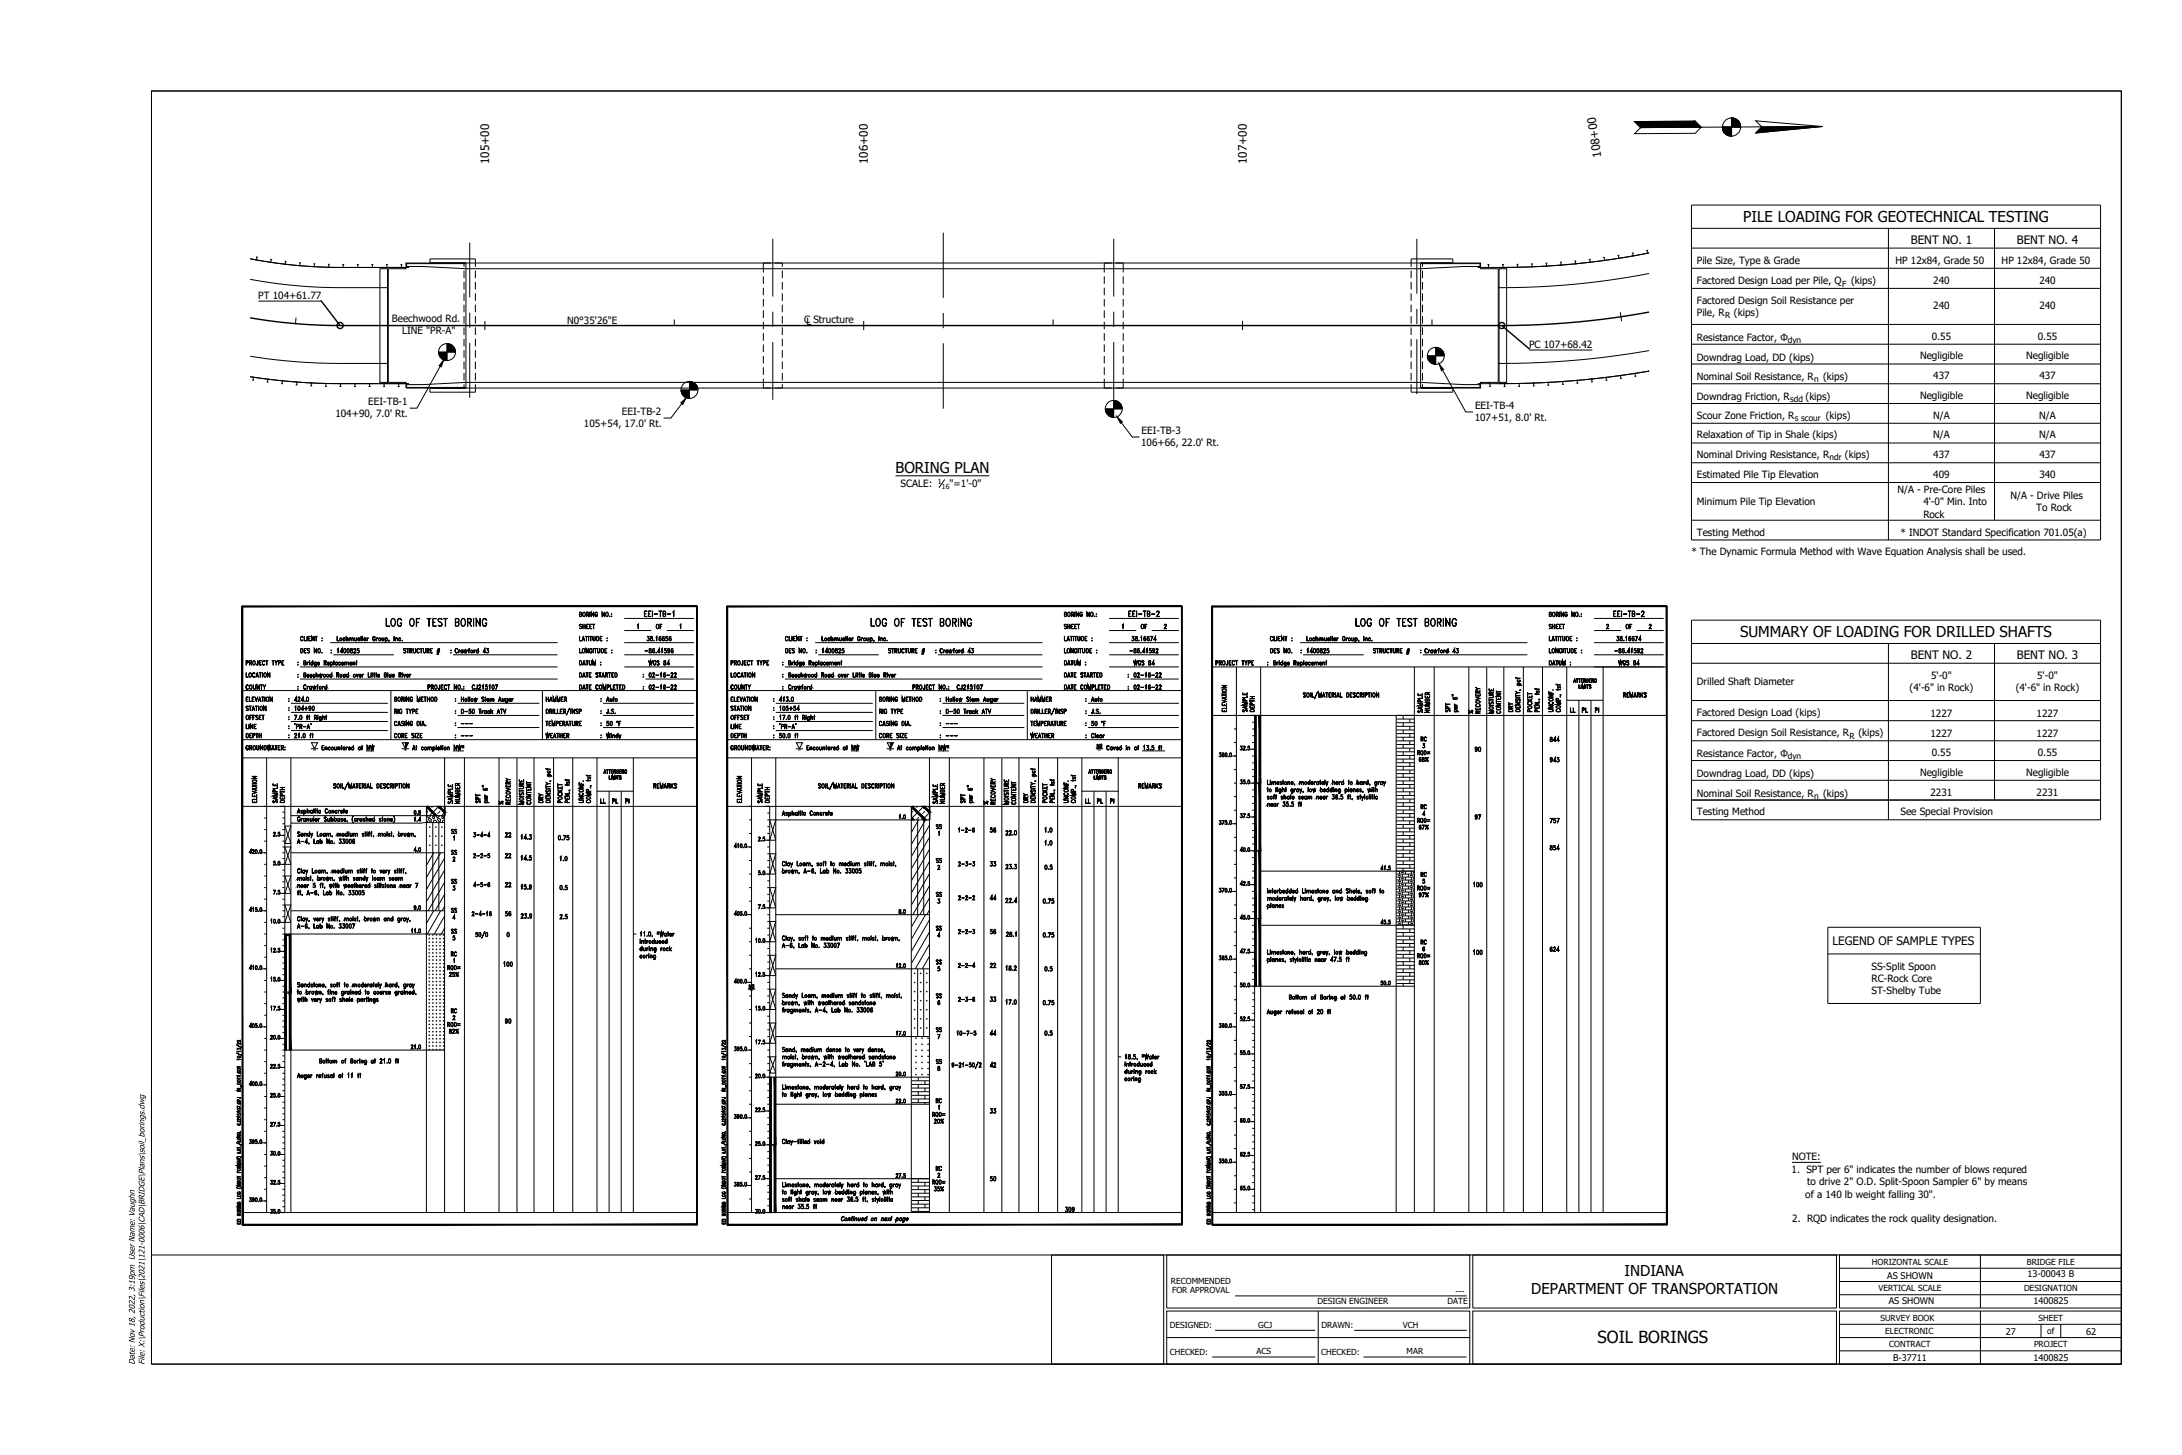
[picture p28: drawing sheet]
<svg xmlns="http://www.w3.org/2000/svg" width="914mm" height="610mm" viewBox="0 0 914 610" stroke-linecap="round" stroke-linejoin="round" font-family="sans-serif">
<defs><g id="words">
<text font-size="7" x="669.5" y="562.8">SOIL BORINGS</text>
<g font-size="6.6">
<text x="160.5" y="263.5">LOG OF TEST BORING</text>
<text x="363.7" y="263.5">LOG OF TEST BORING</text>
<text x="566.9" y="263.5">LOG OF TEST BORING</text>
</g>
<g font-size="6.3">
<text x="730.5" y="93.2">PILE LOADING FOR GEOTECHNICAL TESTING</text>
<text x="375.3" y="198.1">BORING PLAN</text>
<text x="729.2" y="267.1">SUMMARY OF LOADING FOR DRILLED SHAFTS</text>
<text x="680.8" y="534.7">INDIANA</text>
<text x="641.7" y="542.2">DEPARTMENT OF TRANSPORTATION</text>
</g>
<g font-size="5.3">
<text x="635" y="299.5" transform="rotate(-90 635 299.5)">DRY</text>
<text x="656.9" y="299.9">LL</text>
<text x="661.8" y="299.9">PL</text>
<text x="228.6" y="337.6" transform="rotate(-90 228.6 337.6)">DRY</text>
<text x="254.7" y="338" transform="rotate(-90 254.7 338)">LL</text>
<text x="255.4" y="338">PL</text>
<text x="431.8" y="337.6" transform="rotate(-90 431.8 337.6)">DRY</text>
<text x="453.7" y="338">LL</text>
<text x="462.8" y="338" transform="rotate(-90 462.8 338)">PL</text>
<text x="648.4" y="346.1">757</text>
<text x="210.6" y="352.1">22</text>
<text x="413.8" y="392.6">56</text>
<text x="648.4" y="400">624</text>
<text x="391.2" y="405.3">SS</text>
<text x="413.8" y="406.8">22</text>
<text x="210.6" y="430">90</text>
<text x="413.8" y="467.8">33</text>
<text x="445.2" y="509.1">309</text>
</g>
<g font-size="4.9">
<text x="671.2" y="65.6" transform="rotate(-98 671.2 65.6)">108+00</text>
<text x="205" y="68.8" transform="rotate(-90 205 68.8)">105+00</text>
<text x="363.7" y="68.8" transform="rotate(-90 363.7 68.8)">106+00</text>
<text x="522.5" y="68.8" transform="rotate(-90 522.5 68.8)">107+00</text>
<text x="800.8" y="102.2">BENT NO. 1</text>
<text x="845.2" y="102.2">BENT NO. 4</text>
<text x="273.8" y="264.6">OF</text>
<text x="477" y="264.6">OF</text>
<text x="680.2" y="264.6">OF</text>
<text x="270.6" y="279.8">WGS 84</text>
<text x="473.8" y="279.8">WGS 84</text>
<text x="677" y="279.8">WGS 84</text>
<text x="800.8" y="276.1">BENT NO. 2</text>
<text x="845.2" y="276.1">BENT NO. 3</text>
<text x="608.5" y="299.5" transform="rotate(-90 608.5 299.5)">SPT</text>
<text x="594.4" y="311.9">RC</text>
<text x="648.4" y="311.9">844</text>
<text x="592.7" y="317.5">RQD=</text>
<text x="617" y="316.1">90</text>
<text x="593.4" y="320.3">68%</text>
<text x="648.4" y="320.3">943</text>
<text x="202.1" y="337.6" transform="rotate(-90 202.1 337.6)">SPT</text>
<text x="405.3" y="337.6" transform="rotate(-90 405.3 337.6)">SPT</text>
<text x="594.4" y="340.1">RC</text>
<text x="617" y="344.3">97</text>
<text x="188" y="350.3">SS</text>
<text x="197.2" y="351.7">3-4-4</text>
<text x="391.2" y="348.5">SS</text>
<text x="400.4" y="350">1-2-6</text>
<text x="413.8" y="350">56</text>
<text x="593.4" y="348.5">67%</text>
<text x="188" y="359.1">SS</text>
<text x="648.4" y="357.4">854</text>
<text x="197.2" y="360.5">2-2-5</text>
<text x="210.6" y="360.5">22</text>
<text x="391.2" y="362.7">SS</text>
<text x="400.4" y="364.1">2-3-3</text>
<text x="413.8" y="364.1">33</text>
<text x="436.7" y="365.5">0.5</text>
<text x="188" y="371.5">SS</text>
<text x="197.2" y="372.9">4-5-6</text>
<text x="210.6" y="372.9">22</text>
<text x="233.5" y="373.9">0.5</text>
<text x="391.2" y="376.8">SS</text>
<text x="592.7" y="374.3">RQD=</text>
<text x="593.4" y="377.1">97%</text>
<text x="188" y="383.5">SS</text>
<text x="400.4" y="378.2">2-2-2</text>
<text x="413.8" y="378.2">44</text>
<text x="210.6" y="384.9">56</text>
<text x="188" y="392.3">SS</text>
<text x="391.2" y="390.9">SS</text>
<text x="400.4" y="392.3">2-2-3</text>
<text x="767.9" y="395.9">LEGEND OF SAMPLE TYPES</text>
<text x="188" y="401.8">RC</text>
<text x="594.4" y="396.9">RC</text>
<text x="616.3" y="401.1">100</text>
<text x="209.9" y="406">100</text>
<text x="400.4" y="406.8">2-2-4</text>
<text x="593.4" y="405.3">80%</text>
<text x="187" y="410.3">25%</text>
<text x="391.2" y="419.5">SS</text>
<text x="188" y="425.4">RC</text>
<text x="400.4" y="420.9">2-3-6</text>
<text x="413.8" y="420.9">33</text>
<text x="186.3" y="431.4">RQD=</text>
<text x="187" y="434.3">82%</text>
<text x="391.2" y="433.6">SS</text>
<text x="413.8" y="435">44</text>
<text x="436.7" y="435">0.5</text>
<text x="391.2" y="447">SS</text>
<text x="413.8" y="448.4">42</text>
<text x="391.2" y="463.2">RC</text>
<text x="390.2" y="472">20%</text>
<text x="391.2" y="491.8">RC</text>
<text x="389.5" y="497.4">RQD=</text>
<text x="413.8" y="496">50</text>
<text x="390.2" y="500.2">35%</text>
</g>
<g font-size="4.4">
<text x="671" y="299.9" transform="rotate(-90 671 299.9)">PI</text>
<text x="614.2" y="300.2">%</text>
<text x="207.8" y="338.3">%</text>
<text x="264.6" y="338" transform="rotate(-90 264.6 338)">PI</text>
<text x="411" y="338.3">%</text>
<text x="467.8" y="338" transform="rotate(-90 467.8 338)">PI</text>
<text x="113.2" y="351.4">2.5</text>
<text x="316.4" y="353.5">2.5</text>
<text x="316.4" y="367.6">5.0</text>
<text x="594.4" y="368.3">RC</text>
<text x="113.2" y="375.7">7.5</text>
<text x="375.4" y="383.8">8.0</text>
</g>
<g font-size="4.2">
<text x="711.1" y="110.4">Pile Size, Type &amp; Grade</text>
<text x="794.3" y="110.7">HP 12x84, Grade 50</text>
<text x="838.8" y="110.7">HP 12x84, Grade 50</text>
<text x="711.1" y="118.9">Factored Design Load per Pile, Q</text>
<text x="775.7" y="118.9">(kips)</text>
<text x="810.2" y="119.2">240</text>
<text x="854.6" y="119.2">240</text>
<text x="108.2" y="125.3">PT 104+61.77</text>
<text x="711.1" y="127.3">Factored Design Soil Resistance per</text>
<text x="810.2" y="129.4">240</text>
<text x="854.6" y="129.4">240</text>
<text x="164.2" y="134.9">Beechwood Rd.</text>
<text x="237.7" y="135.7">N0°35'26&quot;E</text>
<text x="337" y="135.2">C Structure</text>
<text x="338" y="136">L</text>
<text x="711.1" y="132.5">Pile, R</text>
<text x="726.7" y="132.5">(kips)</text>
<text x="168.5" y="140.1">LINE &quot;PR-A&quot;</text>
<text x="711.1" y="142.8">Resistance Factor, Փ</text>
<text x="809.5" y="142.3">0.55</text>
<text x="854" y="142.3">0.55</text>
<text x="640.8" y="145.8">PC 107+68.42</text>
<text x="711.1" y="151">Downdrag Load, DD (kips)</text>
<text x="804.6" y="150.6">Negligible</text>
<text x="849.1" y="150.6">Negligible</text>
<text x="711.1" y="159.3">Nominal Soil Resistance, R</text>
<text x="764" y="159.3">(kips)</text>
<text x="810.2" y="158.9">437</text>
<text x="854.6" y="158.9">437</text>
<text x="711.1" y="167.6">Downdrag Friction, R</text>
<text x="756.6" y="167.6">(kips)</text>
<text x="804.6" y="167.1">Negligible</text>
<text x="849.1" y="167.1">Negligible</text>
<text x="154.3" y="169.6">EEI-TB-1</text>
<text x="260.6" y="173.8">EEI-TB-2</text>
<text x="618.1" y="171.2">EEI-TB-4</text>
<text x="140.5" y="174.7">104+90, 7.0' Rt.</text>
<text x="244.7" y="178.9">105+54, 17.0' Rt.</text>
<text x="618" y="176.3">107+51, 8.0' Rt.</text>
<text x="711.1" y="175.4">Scour Zone Friction, R</text>
<text x="765.1" y="175.4">(kips)</text>
<text x="810.1" y="175.4">N/A</text>
<text x="854.6" y="175.4">N/A</text>
<text x="478.3" y="181.7">EEI-TB-3</text>
<text x="711.1" y="183.7">Relaxation of Tip in Shale (kips)</text>
<text x="810.1" y="183.7">N/A</text>
<text x="854.6" y="183.7">N/A</text>
<text x="478.2" y="186.8">106+66, 22.0' Rt.</text>
<text x="711.1" y="192">Nominal Driving Resistance, R</text>
<text x="773.1" y="192">(kips)</text>
<text x="810.2" y="192">437</text>
<text x="854.6" y="192">437</text>
<text x="711.1" y="200.3">Estimated Pile Tip Elevation</text>
<text x="810.2" y="200.3">409</text>
<text x="854.6" y="200.3">340</text>
<text x="377.4" y="204.1">SCALE:</text>
<text x="398" y="204.1">&quot;=1'-0&quot;</text>
<text x="795.2" y="206.5">N/A - Pre-Core Piles</text>
<text x="842.6" y="209">N/A - Drive Piles</text>
<text x="711.1" y="211.6">Minimum Pile Tip Elevation</text>
<text x="806" y="211.7">4'-0&quot; Min. Into</text>
<text x="853.4" y="214.2">To Rock</text>
<text x="806" y="216.9">Rock</text>
<text x="711.1" y="224.4">Testing Method</text>
<text x="796.4" y="224.4">* INDOT Standard Specification 701.05(a)</text>
<text x="708.8" y="232.7">* The Dynamic Formula Method with Wave Equation Analysis shall be used.</text>
<text x="711.1" y="287.1">Drilled Shaft Diameter</text>
<text x="809.3" y="284.3">5'-0&quot;</text>
<text x="853.7" y="284.3">5'-0&quot;</text>
<text x="800.2" y="289.5">(4'-6&quot; in Rock)</text>
<text x="844.7" y="289.5">(4'-6&quot; in Rock)</text>
<text x="711.1" y="300">Factored Design Load (kips)</text>
<text x="809" y="300.3">1227</text>
<text x="853.5" y="300.3">1227</text>
<text x="711.1" y="308.4">Factored Design Soil Resistance, R</text>
<text x="778.8" y="308.4">(kips)</text>
<text x="809" y="308.7">1227</text>
<text x="853.5" y="308.7">1227</text>
<text x="711.1" y="317.2">Resistance Factor, Փ</text>
<text x="809.5" y="316.7">0.55</text>
<text x="854" y="316.7">0.55</text>
<text x="711.1" y="325.5">Downdrag Load, DD (kips)</text>
<text x="804.6" y="325">Negligible</text>
<text x="849.1" y="325">Negligible</text>
<text x="711.1" y="333.8">Nominal Soil Resistance, R</text>
<text x="764" y="333.8">(kips)</text>
<text x="809" y="333.3">2231</text>
<text x="853.5" y="333.3">2231</text>
<text x="711.1" y="341.6">Testing Method</text>
<text x="796.4" y="341.6">See Special Provision</text>
<text x="784.3" y="406.4">SS-Split Spoon</text>
<text x="784.3" y="411.5">RC-Rock Core</text>
<text x="784.3" y="416.6">ST-Shelby Tube</text>
<text x="750.8" y="491.3">1. SPT per 6&quot; indicates the number of blows requred</text>
<text x="751" y="486.1">NOTE:</text>
<text x="757.3" y="496.5">to drive 2&quot; O.D. Split-Spoon Sampler 6&quot; by means</text>
<text x="756.5" y="501.8">of a 140 lb weight falling 30&quot;.</text>
<text x="751.1" y="512.1">2. RQD indicates the rock quality designation.</text>
</g>
<g font-size="4.1">
<text x="56.4" y="571.8" transform="rotate(-90 56.4 571.8)">Date: Nov 18, 2022, 3:19pm User Name: Vaughn</text>
<text x="60.5" y="571.8" transform="rotate(-90 60.5 571.8)">File: X:\Production\Files\2021\121-0006\CAD\BRIDGE\Plans\soil_borings.dwg</text>
</g>
<g font-size="3.8">
<text x="790.9" y="535.7">AS SHOWN</text>
<text x="849.7" y="535.2">13-00043 B</text>
<text x="791.5" y="546.5">AS SHOWN</text>
<text x="852.1" y="546.2">1400825</text>
<text x="840.5" y="559.4">27</text>
<text x="874.2" y="559.2">62</text>
<text x="793.3" y="570.2">B-37711</text>
<text x="852.1" y="570.2">1400825</text>
</g>
<g font-size="3.5">
<text x="772" y="120.4">F</text>
<text x="722.9" y="133.3">R</text>
<text x="749.2" y="143.5">dyn</text>
<text x="760.2" y="160.1">n</text>
<text x="750.2" y="168.4">sdd</text>
<text x="752.2" y="176.3">s scour</text>
<text x="766.7" y="192.8">ndr</text>
<text x="775.1" y="309.6">R</text>
<text x="749.2" y="318">dyn</text>
<text x="760.2" y="334.6">n</text>
<text x="784.5" y="529.8">HORIZONTAL SCALE</text>
<text x="849.4" y="529.8">BRIDGE FILE</text>
<text x="490.7" y="537.9">RECOMMENDED</text>
<text x="491.2" y="541.7">FOR APPROVAL</text>
<text x="610" y="542.1">---</text>
<text x="787.2" y="541">VERTICAL SCALE</text>
<text x="848.2" y="541">DESIGNATION</text>
<text x="552.1" y="546.2">DESIGN ENGINEER</text>
<text x="606.6" y="546.2">DATE</text>
<text x="490.2" y="556.6">DESIGNED:</text>
<text x="527.2" y="556.3">GCJ</text>
<text x="553.8" y="556.6">DRAWN:</text>
<text x="587.8" y="556.3">VCH</text>
<text x="788" y="553.3">SURVEY BOOK</text>
<text x="854.3" y="553.3">SHEET</text>
<text x="790.1" y="559.1">ELECTRONIC</text>
<text x="857.9" y="558.9">of</text>
<text x="490.2" y="567.7">CHECKED:</text>
<text x="526.5" y="567.3">ACS</text>
<text x="553.7" y="567.7">CHECKED:</text>
<text x="589.5" y="567.3">MAR</text>
<text x="791.7" y="564.5">CONTRACT</text>
<text x="852.4" y="564.5">PROJECT</text>
</g>
<g font-size="3.1">
<text x="191.9" y="309.7">---</text>
<text x="395.1" y="309.7">---</text>
</g>
<g font-size="2.9">
<text x="393" y="202.6">1</text>
<text x="394.7" y="204.8">16</text>
</g>
<g font-size="2.6">
<text x="191.9" y="304.4">---</text>
<text x="395.1" y="304.4">---</text>
</g>
</g></defs>
<!-- layer: O-ALGN-PR-A -->
<g fill="none" stroke="#000" stroke-width=".59">
<path d="M691.1 130.7a340 340 0 0 1-61.8 5.7h-486.8a221.9 221.9 0 0 1-37.7-3.2"/>
<circle cx="142.5" cy="136.4" r="1.28"/>
<circle cx="629.3" cy="136.4" r="1.28"/>
</g>
<!-- layer: O-ALGN-TEXT-PR-A -->
<path d="M108.2 126.2h26.4M124.1 133.1l-.3 2.5M203.2 134.5v3.8M282.6 133.9v2.5M361.9 134.5v3.8M441.3 133.9v2.5M520.7 134.5v3.8M600.1 133.9v2.5M679 130.8l.6 3.8M640.8 146.6h26.5" fill="none" stroke="#000" stroke-width=".42"/>
<path d="M134.5 125.9l8 10.5M629.3 136.4l11.8 10" fill="none" stroke="#000" stroke-width=".59"/>
<!-- layer: P_BR-Bridge -->
<g fill="none" stroke="#000" stroke-width=".42">
<path d="M395.3 97.5v27.3M196.8 101.6v23M323.8 100.1v24.1M466.7 100.1v24.1M593.7 100.1v23M196.8 131v6.3M323.8 130.6v6.3M395.3 131.1v6.4M466.7 130.6v6.3M593.7 129.4v6.4M196.8 143.7v22.9M323.8 143.3v24.2"/>
<path d="M395.3 143.8v27.4M466.7 143.3v24.2M593.7 142.1v23"/>
</g>
<!-- layer: P_BR-Structural Concrete -->
<g fill="none" stroke="#000" stroke-width=".42">
<path d="M194.5 110.1v1.7M194.5 113.4v3.1M194.5 118.1v3.2M199.2 110.1v1.7M199.2 113.4v3.1M199.2 118.1v3.2M591.4 110.1v1.7M591.4 113.4v3.1M591.4 118.1v3.2M596.1 110.1v1.7M596.1 113.4v3.1M596.1 118.1v3.2"/>
<path d="M194.5 122.9v3.2M194.5 127.7v3.1M194.5 132.4v3.2M194.5 137.2v3.2M199.2 122.9v3.2M199.2 127.7v3.1M199.2 132.4v3.2M199.2 137.2v3.2M591.4 122.9v3.2M591.4 127.7v3.1M591.4 132.4v3.2M591.4 137.2v3.2"/>
<path d="M596.1 122.9v3.2M596.1 127.7v3.1M596.1 132.4v3.2M596.1 137.2v3.2M194.5 141.9v3.2M194.5 146.7v3.2M194.5 151.5v3.1M194.5 156.2v3.2M199.2 141.9v3.2M199.2 146.7v3.2M199.2 151.5v3.1M199.2 156.2v3.2"/>
<path d="M591.4 141.9v3.2M591.4 146.7v3.2M591.4 151.5v3.1M591.4 156.2v3.2M596.1 141.9v3.2M596.1 146.7v3.2M596.1 151.5v3.1M596.1 156.2v3.2M194.5 161v1.7M199.2 161v1.7M591.4 161v1.7M596.1 161v1.7"/>
</g>
<!-- layer: P_BR-deck -->
<path d="M195.3 110.1v52.6M195.3 110.2h400M595.3 110.1v52.6M195.3 162.6h400" fill="none" stroke="#000" stroke-width=".42"/>
<!-- layer: P_BR-Approach Slab -->
<path d="M195.3 110.2h-25.2v2.4h-7.4v47.6h7.4v2.4h25.2M595.3 110.2h25.2v2.4h7.4v47.6h-7.4v2.4h-25.2" fill="none" stroke="#000" stroke-width=".42"/>
<!-- layer: P_BR-Pier -->
<g fill="none" stroke="#000" stroke-width=".42">
<path d="M319.9 115.8v3.1M323.1 110.2h-3.2v4M324.7 110.2h3.1v1.6M327.8 113.4v3.1M327.8 118.1v3.2M462.8 115.8v3.1M465.9 110.2h-3.1v4M467.5 110.2h3.2v4M470.7 115.8v3.1M319.9 120.5v3.2M319.9 125.3v3.2M319.9 130v3.2"/>
<path d="M319.9 134.8v3.2M319.9 139.6v3.1M327.8 122.9v3.2M327.8 127.7v3.1M327.8 132.4v3.2M327.8 137.2v3.2M462.8 120.5v3.2M462.8 125.3v3.2M462.8 130v3.2M462.8 134.8v3.2M462.8 139.6v3.1M470.7 120.5v3.2"/>
<path d="M470.7 125.3v3.2M470.7 130v3.2M470.7 134.8v3.2M470.7 139.6v3.1M319.9 144.3v3.2M319.9 149.1v3.2M319.9 153.9v3.1M319.9 158.6v4h3.2M327.8 141.9v3.2M327.8 146.7v3.2M327.8 151.5v3.1M327.8 156.2v3.2"/>
<path d="M462.8 158.6v4h3.1M462.8 144.3v3.2M462.8 149.1v3.2M462.8 153.9v3.1M470.7 158.6v4h-3.2M470.7 144.3v3.2M470.7 149.1v3.2M470.7 153.9v3.1M327.8 161v1.6h-3.1"/>
</g>
<!-- layer: P_BR-Concrete Railing -->
<path d="M195.3 110.4h-24.9v1.3h6.7l18.2 .9h400l18.2-.9h6.7v-1.3h-24.9M195.3 162.3h-24.9v-1.2h6.7l18.2-.9h400l18.2 .9h6.7v1.2h-24.9" fill="none" stroke="#000" stroke-width=".42"/>
<!-- layer: P_DR-Wingwall -->
<path d="M195.3 110.1h-15.1v-1.6h19v1.6M591.4 110.1v-1.6h17.4v1.6h-13.5M195.3 162.7h-15.1v1.6h19v-1.6M591.4 162.7v1.6h17.4v-1.6h-13.5" fill="none" stroke="#000" stroke-width=".42"/>
<!-- layer: P_RDWY-Guardrail -->
<g fill="none" stroke="#000" stroke-width=".42">
<path d="M104.8 108.4a199.8 199.8 0 0 0 39.6 3.7h26.9M107.1 108.8l.8 .2M107.3 107.6l.8 .2M107.7 107.7l-.2 1.2M113.1 109.8l.8 .2M113.3 108.6l.8 .2M113.7 108.7l-.2 1.2M119.1 110.7h.8M119.3 109.5h.8M119.7 109.5l-.2 1.2M125.2 111.3l.8 .1M125.3 110.1h.8"/>
<path d="M125.7 110.1l-.1 1.2M131.3 111.7l.8 .1M131.3 110.5l.8 .1M131.7 110.5v1.2M137.4 112h.8M137.4 110.7l.8 .1M137.8 110.8v1.2M143.4 112.1h.9M143.4 110.8h.9M143.8 110.8v1.3M149.5 112.1h.8M149.5 110.8h.8"/>
<path d="M149.9 110.8v1.3M155.6 112.1h.8M155.6 110.8h.8M156 110.8v1.3M161.7 112.1h.8M161.7 110.8h.8M162.1 110.8v1.3M167.8 112.1h.8M167.8 110.8h.8M168.2 110.8v1.3M623.4 112.1h.8M623.4 110.8h.8"/>
<path d="M623.8 110.8v1.3M629.4 110.8h.8M629.5 112h.8M629.8 110.8l.1 1.2M635.9 110.7l.1 1.3M636.3 110.7l-.8 .1M636.4 112h-.8M642 110.6v1.2M642.4 110.6h-.8M642.4 111.8h-.8M648.1 110.3v1.2M648.5 110.2l-.8 .1"/>
<path d="M648.5 111.5h-.8M654.1 109.9l.1 1.2M654.5 109.8l-.8 .1M654.6 111l-.8 .1M660.1 109.3l.2 1.2M660.5 109.3l-.7 .1M660.7 110.5l-.8 .1M666.2 108.7l.1 1.2M666.6 108.6l-.8 .1M666.7 109.8l-.8 .1M672.2 107.9l.2 1.2M672.6 107.8l-.8 .2"/>
<path d="M672.8 109.1l-.8 .1M678.2 107l.2 1.2M678.6 107l-.8 .1M678.8 108.2l-.8 .1M684.2 106l.2 1.2M684.6 105.9l-.8 .2M684.8 107.1l-.8 .2M690.2 104.9l.2 1.2M690.6 104.8l-.8 .2M690.8 106l-.8 .2M691.1 106l-19.2 3.2-18.2 1.9a402.2 402.2 0 0 1-34.5 1"/>
</g>
<!-- layer: P_RDWY-Shoulders Edge -->
<path d="M104.8 108.4a198.4 198.4 0 0 0 37.7 3.7h28.8M691.1 106a315 315 0 0 1-63.2 6.1M104.8 157.8a246.6 246.6 0 0 0 37.7 2.9h28.8M691.1 155.5a368.6 368.6 0 0 1-63.2 5.2" fill="none" stroke="#000" stroke-width=".42"/>
<!-- layer: P_RDWY-Guardrail-Right -->
<g fill="none" stroke="#000" stroke-width=".42">
<path d="M104.8 157.8l.9 .2a249.3 249.3 0 0 0 37.5 2.7h28.1M105.7 159.2l.8 .1M105.8 158l.8 .1M106.2 158.1l-.1 1.2M111.9 158.8l.8 .1M112.3 158.9l-.2 1.2M117.9 159.5l.8 .1M118.3 159.5l-.1 1.3M654.9 159.8v1.3M655.3 159.8l-.8 .1M661 159.4v1.2M661.4 159.3l-.9 .1"/>
<path d="M667 158.8l.2 1.2M667.4 158.8h-.8M667.6 160h-.9M673.1 158.1l.1 1.2M673.5 158.1l-.8 .1M673.6 159.3l-.8 .1M679.1 157.3l.2 1.2M679.5 157.3l-.8 .1M679.7 158.5l-.8 .1M685.1 156.4l.2 1.2M685.5 156.4l-.7 .1M685.7 157.6l-.7 .1"/>
<path d="M690.8 155.5h.3l-2.1 .3a369.1 369.1 0 0 1-32.4 3.9 427.5 427.5 0 0 1-37.4 1M691.1 156.7h-.1M111.7 160l.8 .1M117.8 160.7l.8 .1M123.9 161.3h.8M124 160l.8 .1M124.4 160.1l-.1 1.2M130 161.6l.8 .1M130.1 160.4h.8M130.5 160.4l-.1 1.2M136.1 161.9h.8M136.2 160.7h.8"/>
<path d="M136.6 160.7l-.1 1.2M142.3 160.7h.8M142.3 161.9h.8M142.7 160.7v1.2M148.4 160.7h.8M148.4 161.9h.8M148.8 160.7v1.2M154.5 160.7h.8M154.5 161.9h.8M154.9 160.7v1.2M160.6 160.7h.8M160.6 161.9h.8"/>
<path d="M161 160.7v1.2M166.7 160.7h.8M166.7 161.9h.8M167.1 160.7v1.2M624 160.7h.8M624 161.9h.8M624.4 160.7v1.2M630.1 161.9h.8M630.5 160.7v1.2M630.9 160.7h-.8M636.2 160.7h.8M636.6 160.7v1.2"/>
<path d="M637 161.9h-.8M642.7 160.5v1.2M643.1 160.5h-.8M643.1 161.7h-.8M648.8 160.2v1.2M649.2 160.2h-.8M649.2 161.4h-.8M655.3 161l-.7 .1M661.4 160.5l-.7 .1"/>
</g>
<!-- layer: P_RDWY-Pavement Edge -->
<path d="M104.8 117a207.8 207.8 0 0 0 37.7 3.5h20.2M691.1 114.6a325 325 0 0 1-63.2 5.9M104.8 149.2a236.1 236.1 0 0 0 37.7 3.1h20.2M691.1 146.9a354 354 0 0 1-63.2 5.4" fill="none" stroke="#000" stroke-width=".42"/>
<!-- layer: P_BR-Terminal Joint -->
<path d="M159.2 112.6h3.2v47.6h-3.2zM628.2 112.6h3.2v47.6h-3.2z" fill="none" stroke="#000" stroke-width=".42"/>
<!-- layer: P_BR_Bridge -->
<g fill="none" stroke="#000" stroke-width=".42">
<path d="M183.7 147.6l3.5 3.5M183.7 147.7l3.4 3.4M183.8 147.9l3.2 3.2M183.8 148l3 3M183.8 148.2l2.9 2.8M183.9 148.3l2.6 2.7M183.9 148.5l2.4 2.4M183.9 147.5l3.4 3.4M184 148.7l2.2 2.2M184 148.9l1.9 1.9M184.1 149.1l1.6 1.6M184.2 147.5l3.1 3.2"/>
<path d="M184.3 147.5l3 3M184.3 149.4l1.1 1.1M184.4 147.5l2.9 2.9M184.6 147.5l2.7 2.8M184.7 147.5l2.6 2.7M184.8 147.5l2.5 2.5M185.1 147.5l2.2 2.3M185.2 147.5l2.1 2.1M185.3 147.5l2 2M185.4 147.5l1.9 1.9M185.5 147.5l1.8 1.8M185.8 147.5l1.5 1.5"/>
<path d="M185.9 147.5l1.4 1.4M186.1 147.5l1.2 1.3M186.2 147.5l1.1 1.1M186.3 147.5l1 1M186.4 147.5l.9 .9M186.7 147.5l.6 .6M186.8 147.5l.5 .5M186.9 147.5l.4 .4M187.1 147.5l.2 .3M187.2 147.5l.1 .1M187.3 143.9v7.1l-3.6-3.5h7.2zM187.3 147.4l.2 .1"/>
<path d="M187.3 147.3l.3 .2M187.3 147.1l.4 .4M187.3 147l.5 .5M187.3 146.9l.7 .6M187.3 146.7l.8 .8M187.3 146.5l1 1M187.3 146.4l1.2 1.1M187.3 146.2l1.3 1.3M187.3 146.1l1.4 1.4M187.3 146l1.5 1.5M187.3 145.9l1.7 1.6M187.3 145.6l1.9 1.9"/>
<path d="M187.3 145.5l2 2M187.3 145.4l2.2 2.1M187.3 145.2l2.3 2.3M187.3 145.1l2.4 2.4M187.3 145l2.5 2.5M187.3 144.7l2.8 2.8M187.3 144.6l2.9 2.9M187.3 144.5l3.1 3M187.3 144.4l3.2 3.1M187.3 144.2l3.3 3.3M187.4 143.9l3.5 3.5M187.5 143.9l3.4 3.4"/>
<path d="M187.7 144l3.2 3.2M187.8 144l3.1 3M188 144l2.8 2.9M188.1 144l2.7 2.7M188.5 144.1l2.2 2.2M188.7 144.2l1.9 1.9M188.9 144.3l1.6 1.6M189.2 144.5l1.2 1.1M288.9 159.9l3.6 3.5h-7.2M288.9 159.8v7.2M288.9 160l3.4 3.4M289 159.8l3.5 3.5"/>
<path d="M289.2 159.8l3.3 3.4M289.3 159.8l3.2 3.2M289.4 159.9l3.1 3M289.6 159.9l2.8 2.8M289.8 159.9l2.6 2.7M289.9 160l2.5 2.4M290.1 160l2.2 2.2M598.1 149.2l3.5 3.5M598.1 149.3l3.4 3.4M598.1 149.5l3.2 3.2M598.1 149.6l3.1 3M598.2 149.8l2.8 2.8"/>
<path d="M598.2 150.1l2.5 2.4M598.3 149.1l3.4 3.4M598.3 150.3l2.2 2.2M598.4 150.5l1.9 1.9M598.5 150.7l1.6 1.6M598.5 149.1l3.2 3.2M598.6 149.1l3.1 3M598.7 151l1.1 1.1M598.8 149.1l2.9 2.9M599 149.1l2.7 2.6M599.1 149.1l2.6 2.5M599.3 149.1l2.4 2.4"/>
<path d="M599.4 149.1l2.3 2.3M599.5 149.1l2.2 2.1M599.7 149.1l2 2M599.9 149.1l1.8 1.8M600 149.1l1.7 1.6M600.2 149.1l1.5 1.5M600.3 149.1l1.4 1.4M600.5 149.1l1.2 1.1M600.7 149.1l1 1M600.8 149.1l.9 .9M601 149.1l.7 .6M601.2 149.1l.5 .5"/>
<path d="M601.3 149.1l.4 .4M601.4 149.1l.3 .3M601.6 149.1l.1 .1M601.7 145.5l3.5 3.6h-7.1l3.6 3.5zM601.7 145.8l3.3 3.3M601.7 149l.1 .1M601.7 148.8l.2 .3M601.7 148.7l.3 .4M601.7 148.6l.5 .5M601.7 148.5l.6 .6M601.7 148.3l.7 .8M601.7 148.2l.9 .9"/>
<path d="M601.7 148.1l1 1M601.7 148l1.1 1.1M601.7 147.7l1.4 1.4M601.7 147.6l1.5 1.5M601.7 147.4l1.6 1.7M601.7 147.3l1.7 1.8M601.7 147.2l1.9 1.9M601.7 147.1l2 2M601.7 146.8l2.2 2.3M601.7 146.7l2.4 2.4M601.7 146.6l2.5 2.5M601.7 146.4l2.6 2.7"/>
<path d="M601.7 146.3l2.8 2.8M601.7 146.2l2.9 2.9M601.7 146.1l3 3M601.7 145.9l3.1 3.2M601.8 145.5l3.4 3.5M601.9 145.5l3.3 3.4M602 145.5l3.2 3.2M602.2 145.6l3 3M602.3 145.6l2.9 2.8M602.5 145.6l2.7 2.7M602.7 145.7l2.4 2.4M602.8 145.7l2.2 2.2"/>
<path d="M603.1 145.8l1.9 1.9M603.6 146.1l1.1 1.1M285.3 163.5l3.5 3.5M285.4 163.7l3.2 3.2M285.4 163.4l3.5 3.5M285.4 163.9l3 3M285.4 164l2.9 2.9M285.5 164.2l2.6 2.7M285.5 164.4l2.4 2.4M285.5 163.4l3.4 3.4M285.6 164.5l2.2 2.3M285.6 164.8l1.9 1.9"/>
<path d="M285.6 163.4l3.3 3.3M285.8 163.4l3.1 3.1M285.9 163.4l3 3M285.9 165.3l1.1 1.1M286.2 163.4l2.7 2.8M286.3 163.4l2.6 2.6M286.4 163.4l2.5 2.5M286.5 163.4l2.4 2.4M286.7 163.4l2.2 2.3M286.8 163.4l2.1 2.1M287 163.4l1.9 1.9M287.2 163.4l1.7 1.7"/>
<path d="M287.3 163.4l1.6 1.6M287.4 163.4l1.5 1.5M287.5 163.4l1.4 1.4M287.7 163.4l1.2 1.3M287.8 163.4l1.1 1.1M287.9 163.4l1 1M288 163.4l.9 .9M288.2 163.4l.7 .7M288.3 163.4l.6 .6M288.4 163.4l.5 .5M288.7 163.4l.2 .2M288.8 163.4l.1 .1"/>
<path d="M288.9 163.3l.2 .1M288.9 163.1l.3 .3M288.9 162.9l.5 .5M288.9 162.8l.7 .6M288.9 162.6l.8 .8M288.9 162.5l.9 .9M288.9 162.4l1 1M288.9 162.2l1.2 1.2M288.9 162l1.4 1.4M288.9 161.9l1.5 1.5M288.9 161.7l1.7 1.7M288.9 161.6l1.8 1.8"/>
<path d="M288.9 161.5l1.9 1.9M288.9 161.4l2.1 2M288.9 161.2l2.2 2.2M288.9 161.1l2.3 2.3M288.9 161l2.4 2.4M288.9 160.9l2.5 2.5M288.9 160.7l2.7 2.7M288.9 160.6l2.8 2.8M288.9 160.4l3.1 3M288.9 160.2l3.2 3.2M288.9 160.1l3.3 3.3M290.3 160.1l1.9 1.9"/>
<path d="M290.8 160.4l1.2 1.1M463.2 171.4l3.4 3.5M463.2 171.6l3.3 3.3M463.2 171.7l3.2 3.2M463.2 171.8l3 3.1M463.3 172.1l2.6 2.7M463.3 172.3l2.5 2.5M463.3 171.3l3.4 3.4M463.4 172.5l2.2 2.2M463.4 171.3l3.3 3.3M463.4 172.7l1.9 1.9M463.5 172.9l1.6 1.6"/>
<path d="M463.7 171.3l3 3M463.7 173.2l1.1 1.1M463.8 171.3l2.9 2.9M464 171.3l2.7 2.8M464.1 171.3l2.6 2.7M464.2 171.3l2.5 2.5M464.3 171.3l2.4 2.4M464.6 171.3l2.1 2.2M464.7 171.3l2 2M464.8 171.3l1.9 1.9M465 171.3l1.7 1.8M465.1 171.3l1.6 1.7"/>
<path d="M465.2 171.3l1.5 1.5M465.3 171.3l1.4 1.4M465.5 171.3l1.2 1.3M465.6 171.3l1.1 1.2M465.7 171.3l1 1M466 171.3l.7 .8M466.1 171.3l.6 .7M466.2 171.3l.5 .5M466.3 171.3l.4 .4M466.5 171.3l.2 .3M466.6 171.3l.1 .2M466.7 167.7v7.2l-3.5-3.6h7.1"/>
<path d="M466.7 171.1l.3 .2M466.7 170.9l.4 .4M466.7 170.8l.5 .5M466.7 170.7l.7 .6M466.7 170.6l.8 .7M466.7 170.4l.9 .9M466.7 170.2l1.2 1.1M466.7 170.1l1.3 1.2M466.7 169.9l1.4 1.4M466.7 169.8l1.5 1.5M466.7 169.7l1.7 1.6M466.7 169.5l1.8 1.8"/>
<path d="M466.7 169.3l2.1 2M466.7 169.2l2.2 2.1M466.7 169.1l2.3 2.2M466.7 168.9l2.4 2.4M466.7 168.7l2.7 2.6M466.7 168.6l2.8 2.7M466.7 168.4l2.9 2.9M466.7 168.3l3.1 3M466.7 168.2l3.2 3.1M466.7 168l3.3 3.3M466.7 167.9l3.4 3.4M466.7 167.8l3.6 3.5"/>
<path d="M466.8 167.7l3.5 3.5M467 167.7l3.3 3.4M467.1 167.8l3.2 3.2M467.2 167.8l3.1 3M467.4 167.8l2.8 2.9M467.6 167.9l2.6 2.6M467.9 167.9l2.2 2.2M468.3 168.1l1.6 1.6M468.6 168.3l1.2 1.1"/>
<circle cx="187.3" cy="147.5" r="3.6"/>
<circle cx="601.7" cy="149.1" r="3.6"/>
<circle cx="288.9" cy="163.4" r="3.6"/>
<circle cx="466.7" cy="171.3" r="3.6"/>
</g>
<!-- layer: BD_SHT -->
<g fill="none" stroke="#000" stroke-width=".42">
<path d="M63.5 38.1h825.5v533.4h-825.5zM63.5 525.8h825.5M440.7 525.8h47v45.7h-47zM488.9 525.8h127v22.2h-127zM617.2 525.8h152.4v22.2h-152.4zM770.9 525.8h118.1v22.2h-118.1zM770.9 536.9h118.1M770.9 531.3h118.1M829.9 525.8v22.2M488.9 549.3h127v22.2h-127zM509.2 557.4h42M517.6 542.9h97.1"/>
<path d="M552.4 549.3v22.2M567.5 557.4h47.2M617.2 549.3h152.4v22.2h-152.4zM770.9 549.3h118.1v22.2h-118.1zM770.9 549.3v11.1h118.1M770.9 542.5h118.1M770.9 554.8h118.1M829.9 549.3v22.2M855.3 554.8v5.6M863.6 554.8v5.6M488.9 560.4h127M508 568.5h43.2"/>
<path d="M571.4 568.5h43.2M770.9 566h118.1"/>
</g>
<!-- layer: BD_SHT_Frame -->
<path d="M63.5 38.1h825.5v533.4h-825.5z" fill="none" stroke="#000" stroke-width=".42"/>
<!-- layer: North Arrow -->
<path d="M685 50.9l25.4-.1 2.5 2.5-25.4 .2zM721.8 53.3l3.8-.1 .1 3.8a3.8 3.8 0 0 1-3.9-3.7zM725.6 49.4a3.8 3.8 0 0 1 3.8 3.8h-3.8zM725.6 49.4a3.8 3.8 0 0 0-3.8 3.9h-8.9l-2.5 2.6-25.4 .1 2.5-2.5M738.3 53.1l25.4-.1-27.9 2.7zM763.7 53l-27.9-2.4 2.5 2.5-8.9 .1a3.8 3.8 0 0 1-3.8 3.8" fill="none" stroke="#000" stroke-width=".42"/>
<g fill="#000" stroke="#000" stroke-width=".42">
<path d="M687.5 53.5l22.9-2.7v2.5zM710.4 50.8l2.5 2.5h-2.5zM721.9 53.3v.6zM729.4 52.9v.3z"/>
<path d="M687.5 50.9v2.6l22.9-2.7zM685 50.9h2.5v2.6z"/>
<path d="M721.8 53.3v.3zM721.8 53.3v.3z"/>
<path d="M722 53.3v.9zM721.9 53.3v.6z"/>
<path d="M722 53.3l.1 1.2zM722 53.3v.9z"/>
<path d="M722.2 53.3v1.6zM722 53.3l.1 1.2z"/>
<path d="M722.3 53.3v1.9zM722.2 53.3v1.6z"/>
<path d="M722.5 53.3v2.1zM722.3 53.3v1.9z"/>
<path d="M722.7 53.2v2.5zM722.5 53.3l.2-.1-.2 2.2z"/>
<path d="M722.9 53.2l-.2 2.5 .2 .2zM722.7 53.2h.2l-.2 2.5z"/>
<path d="M723.2 53.2l-.3 2.7 .3 .3zM722.9 53.2h.3l-.3 2.7z"/>
<path d="M723.4 53.2l-.2 3 .3 .2zM723.2 53.2h.2l-.2 3z"/>
<path d="M723.7 53.2l-.2 3.2 .2 .1zM723.4 53.2h.3l-.2 3.2z"/>
<path d="M724 53.2l-.3 3.3 .3 .2zM723.7 53.2h.3l-.3 3.3z"/>
<path d="M724.3 53.2l-.3 3.5 .3 .1zM724 53.2h.3l-.3 3.5z"/>
<path d="M724.6 53.2l-.3 3.6 .4 .1zM724.3 53.2h.3l-.3 3.6z"/>
<path d="M725 53.2l-.3 3.7 .3 .1zM724.6 53.2h.4l-.3 3.7z"/>
<path d="M725.3 53.2l-.3 3.8h.3zM725 53.2h.3l-.3 3.8z"/>
<path d="M725.6 53.2l-.3 3.8h.4zM725.3 53.2h.3l-.3 3.8z"/>
<path d="M725.9 49.4l-.3 3.8h.4zM725.6 49.4h.3l-.3 3.8z"/>
<path d="M726.3 49.5l-.3 3.7h.3zM725.9 49.4l.4 .1-.3 3.7z"/>
<path d="M726.6 49.5l-.3 3.7h.3zM726.3 49.5h.3l-.3 3.7z"/>
<path d="M726.9 49.6l-.3 3.6h.3zM726.6 49.5l.3 .1-.3 3.6z"/>
<path d="M727.2 49.8l-.3 3.4h.3zM726.9 49.6l.3 .2-.3 3.4z"/>
<path d="M727.5 49.9l-.3 3.3h.3zM727.2 49.8l.3 .1-.3 3.3z"/>
<path d="M727.8 50.1l-.3 3.1h.3zM727.5 49.9l.3 .2-.3 3.1z"/>
<path d="M728 50.3l-.2 2.9h.3zM727.8 50.1l.2 .2-.2 2.9z"/>
<path d="M728.3 50.5l-.2 2.7h.2zM728 50.3l.3 .2-.2 2.7z"/>
<path d="M728.5 50.8l-.2 2.4h.2zM728.3 50.5l.2 .3-.2 2.4z"/>
<path d="M728.7 51l-.2 2.2h.2zM728.5 50.8v2.4z"/>
<path d="M728.9 51.3l-.2 1.9zM728.7 51v2.2z"/>
<path d="M729.1 51.6l-.2 1.6zM728.9 51.3v1.9z"/>
<path d="M729.2 51.9l-.1 1.3zM729.1 51.6v1.6z"/>
<path d="M729.3 52.2l-.1 1zM729.2 51.9v1.3z"/>
<path d="M729.4 52.5l-.1 .7zM729.3 52.2v1z"/>
<path d="M729.4 52.9v.3zM729.4 52.5v.7z"/>
<path d="M738.3 53.1l25.4-.1-25.4 2.5zM738.3 53.1l-2.5 2.6 2.5-.2z"/>
<circle cx="725.6" cy="49.4" r=".08"/>
<circle cx="725.7" cy="57" r=".08"/>
</g>
<!-- layer: P_BR_Bridge - Text -->
<path d="M375.3 199.3h39.3" fill="none" stroke="#000" stroke-width=".42"/>
<!-- layer: P_BR_Text-Dimensions -->
<path d="M395.9 200.9l-2.4 3.5" fill="none" stroke="#000" stroke-width=".42"/>
<!-- layer: BD_SHT_Text -->
<g fill="none" stroke="#000" stroke-width=".42">
<path d="M708.8 85.9h171.5v140.3h-171.5zM708.8 95.7h171.5M791.4 95.7v130.5M835.8 95.7v122.3M708.8 103.9h171.5M708.8 112.4h171.5M708.8 135.9h171.5M708.8 120.8h171.5M708.8 152.5h171.5M708.8 144.2h171.5M708.8 160.8h171.5M708.8 169.1h171.5"/>
<path d="M708.8 177.3h171.5M708.8 185.6h171.5M708.8 193.9h171.5M708.8 202.2h171.5M708.8 218h171.5M708.8 259.8h171.5v83.7h-171.5zM708.8 269.6h171.5M708.8 277.9h171.5M791.4 269.6v73.9M835.8 269.6v65.6M708.8 293.5h171.5M708.8 310.4h171.5"/>
<path d="M708.8 318.6h171.5M708.8 301.9h171.5M708.8 335.2h171.5M708.8 326.9h171.5M766 388.5h63.9v31.9h-63.9zM766 399.7h63.9"/>
</g>
<!-- layer: P_BR-Text-Dimensions -->
<path d="M184.5 153.5l-9.8 17.5h-3M604.5 155l9.8 17.6h3M285.7 169.1l-4.5 6.1h-3.1M469.9 177l4.6 6.1h3M751 487h12" fill="none" stroke="#000" stroke-width=".42"/>
<!-- layer: 1 -->
<g fill="none" stroke="#000" stroke-width=".42">
<path d="M242.9 257.3h.7v-.7l-.7-.1v1.8l.7-.1v-.7h-.7M243.4 257.3l.4 .4-.1 .5-.9 .1v-1.8l.9 .1 .1 .5-.4 .4M244.5 256.5h.1a.91 .91 0 0 1 .7 .9 .91 .91 0 0 1-.8 .9l-.3-.7zM244.5 256.6l.2-.1a.83 .83 0 0 1 .6 .9 .83 .83 0 0 1-.8 .8l-.3-.6zM245.9 257.3h.6v-.7l-.6-.1-.1 1.8v-1.8h.7l.1 .8-.7 .2M246.2 257.5l.5 .8-.4-.8M247.2 256.5l.1 1.8zM247.8 256.5l.9 1.6 .1-1.6v1.8l-.9-1.6-.1 1.6zM249.6 256.5h.4l.4 .4a.52 .52 0 0 0-.7-.4 .52 .52 0 0 0-.3 .7l.2 1h.5l.2-.6-.3-.1h.4v.4a.55 .55 0 0 1-.7 .4 .55 .55 0 0 1-.4-.7zM252.3 256.5l.9 1.6 .1-1.6v1.8l-.9-1.6-.1 1.6zM254.1 256.5h.1a.91 .91 0 0 1 .7 .9 .91 .91 0 0 1-.8 .9l-.3-.7zM254.1 256.6a.77 .77 0 0 1 .8 .8 .77 .77 0 0 1-.8 .8l-.2-.6z"/>
<path d="M255.5 258.1v.2zM255.5 258.2h.1M256.2 257.1l.1 .2zM256.2 257.2h.1M256.2 258.1l.1 .2zM256.2 258.2h.1M261.6 259.1h29.2M270 256h1.1l-1 .1v2.1l1 .1h-1.1zM270.1 257.1h.5l-.5 .1M271.7 256h1.1l-1 .1v2.1l1 .1h-1.1zM271.8 257.1h.5l-.5 .1M273.4 256l.1 2.3z"/>
<path d="M274.2 257.2l1.4 .1zM276.2 256l1.1 .1zM276.7 256.1v2.2l.1-2.2M277.9 257.1l.9-.1v-.8l-.9-.1v2.1l.9-.1v-.8l-.9-.1M278.5 257.1l.5 .5-.1 .5-1.1 .2v-2.3l1.1 .2 .1 .6-.5 .4M279.6 257.2l1.5 .1zM282.4 256l-.1 2.3v-2.1l-.3 .2zM446.1 256.5l.8 .3-.1 .5h-.7M446.1 257.5l.8 .2-.1 .5-.7 .1M446.6 257.3l.4 .4-.1 .5-.9 .1v-1.8l.9 .1 .1 .5-.4 .4M447.7 256.5h.1a.91 .91 0 0 1 .7 .9 .91 .91 0 0 1-.8 .9l-.3-.7zM447.7 256.6l.2-.1a.83 .83 0 0 1 .6 .9 .83 .83 0 0 1-.8 .8l-.3-.6z"/>
<path d="M449.1 257.3h.6v-.7l-.6-.1-.1 1.8v-1.8h.7l.1 .8-.7 .2M449.4 257.5l.5 .8zM450.4 256.5l.1 1.8zM451 256.5l.9 1.6 .1-1.6v1.8l-.9-1.6-.1 1.6zM452.8 256.5h.4l.3 .4a.51 .51 0 0 0-.6-.4 .51 .51 0 0 0-.3 .7l.2 1h.5l.2-.6-.3-.1h.3v.4a.54 .54 0 0 1-.6 .4 .54 .54 0 0 1-.4-.7zM455.5 256.5l.9 1.6 .1-1.6v1.8l-.9-1.6-.1 1.6zM457.3 256.5h.1a.91 .91 0 0 1 .7 .9 .91 .91 0 0 1-.8 .9l-.3-.7zM457.3 256.6a.77 .77 0 0 1 .8 .8 .77 .77 0 0 1-.8 .8l-.2-.6zM458.7 258.1v.2zM458.7 258.2h.1M459.4 257.1l.1 .2zM459.4 257.2h.1"/>
<path d="M459.4 258.1l.1 .2zM459.4 258.2h.1M464.8 259.1h29.2M473.1 256.1l.9-.1h-1v2.3h1l-.9-.1M473.1 257.1h.5l-.5 .1M474.6 256h1.1l-1 .1v2.1l1 .1h-1.1zM474.7 257.1h.6l-.6 .1M476.3 256l.1 2.3zM477.1 257.2l1.5 .1zM479.1 256l1.2 .1zM479.6 256.1v2.2l.1-2.2M480.9 257.1l.8-.1v-.8l-.8-.1v2.1l.8-.1v-.8l-.8-.1"/>
<path d="M481.5 257.1l.4 .5-.1 .5-1 .2v-2.3l1 .2 .1 .6-.4 .4M482.5 257.2l1.5 .1zM484.7 258.2l1.2 .1h-1.3l1.1-1.7-.3-.5-.7 .4 .1-.3a.56 .56 0 0 1 .8-.1 .56 .56 0 0 1 .1 .8l-1 1.4M103.2 277.7l.7-.1v-.7h-.7l-.1 1.8v-1.9l.8 .1 .1 .7-.8 .1M104.6 277.7l.7-.1v-.7h-.7l-.1 1.8v-1.9l.8 .1v.8h-.7M105 277.7l.5 1-.5-1M106.2 276.9l.1-.1a.91 .91 0 0 1 .7 .9 .91 .91 0 0 1-.8 .9l-.3-.7zM106.2 276.9h.2a.82 .82 0 0 1 .6 .9 .82 .82 0 0 1-.8 .7l-.3-.6zM108.1 276.8v1.4l-.4 .5-.3-.5 .3 .4 .3-.1zM108.7 276.8h.8l-.7 .1v1.7l.7 .1h-.8zM108.8 277.7h.4h-.4M110.2 276.9l.5-.1 .3 .4-.3-.3a.81 .81 0 0 0-.7 .8 .81 .81 0 0 0 .8 .8l.2-.3a.55 .55 0 0 1-.7 .4 .55 .55 0 0 1-.4-.7z"/>
<path d="M111.4 276.8l.9 .1zM111.8 276.9v1.8v-1.8M114 276.8l.9 .1zM114.4 276.9v1.8l.1-1.8M115.7 277.7l.6-.9-.6 1.9v-1l-.5-.9 .6 .9M116.8 277.7l.7-.1v-.7h-.7l-.1 1.8v-1.9l.8 .1v.7l-.7 .1M118.1 276.8h.8l-.7 .1v1.7l.7 .1h-.8zM118.2 277.7h.4h-.4M124.8 277.4l.1 .3zM124.8 277.5h.1M124.8 278.4l.1 .3zM124.8 278.5h.1"/>
<path d="M125.7 279.4h108M126 271.7a.94 .94 0 0 1 1 .9 .94 .94 0 0 1-1 1zM126.1 271.8a.86 .86 0 0 1 .8 .8 .86 .86 0 0 1-.8 .9M126.2 266.7l.4-.1 .4 .5-.4-.4a.82 .82 0 0 0-.6 .9 .82 .82 0 0 0 .8 .7l.2-.2a.55 .55 0 0 1-.7 .4 .55 .55 0 0 1-.4-.7zM127.3 276.9l.8 .2-.1 .5-.7 .1M127.3 277.7l.8 .3-.1 .5-.7 .1M127.5 266.6l.1 1.8 .7 .1h-.8zM127.6 271.8l.7-.1h-.8v1.9M127.6 272.6h.4l-.4 .1M127.6 273.5l.7 .1zM127.8 277.7l.4 .3-.1 .5-.8 .2v-1.9l.8 .1v.7l-.3 .1M128.7 277.4v1.3z"/>
<path d="M128.7 266.6v1.9zM128.9 271.8l.8 .1-.6-.1-.3 .3a1.03 1.03 0 0 1 .8 1.4l-.9-.2 .9 .1a.86 .86 0 0 0-.8-1.1zM128.9 277.5l.4-.1-.6 .5zM129.3 266.6h.8l-.7 .1v1.7l.7 .1h-.8zM129.4 267.5h.4l-.4 .1M129.6 276.8l.1 .2zM129.6 276.9h.1M129.6 277.4l.1 1.3zM130.6 266.6l1 1.6v-1.6v1.9l-.9-1.6-.1 1.6zM131.1 276.8v1.9zM131.7 271.7l.9 1.6 .1-1.6v1.9l-.9-1.7-.1 1.7zM132 266.6l.9 .1z"/>
<path d="M132.5 277.4v1.6l-.5 .3-.3-.3h.7zM132.5 266.7v1.8v-1.8M133.1 277.9h.7l-.2-.4a.5 .5 0 0 0-.5 .6 .5 .5 0 0 0 .6 .4v.1a.54 .54 0 0 1-.7-.6 .54 .54 0 0 1 .8-.4l.1 .4h-.8M133.4 271.8l.2-.1a.91 .91 0 0 1 .7 1 .91 .91 0 0 1-.9 .8l-.2-.6zM133.4 271.9l.2-.1a.82 .82 0 0 1 .7 .9 .82 .82 0 0 1-.9 .7l-.2-.5zM134.8 273.4l.1 .2zM134.9 273.4h.1M134.9 267.2l.1 .3zM134.9 267.3h.1M134.9 268.2l.1 .3zM134.9 268.3h.1M135.9 277.7l.7-.1v-.7h-.7l-.1 1.8v-1.9l.8 .1v.8h-.7"/>
<path d="M136.2 277.7l.5 1zM137.2 277.9h.7l-.2-.4a.5 .5 0 0 0-.5 .6 .5 .5 0 0 0 .7 .4v.1a.54 .54 0 0 1-.8-.6 .54 .54 0 0 1 .8-.4l.1 .4h-.8M138.4 269.3h95.3M138.5 277.4l.1 1.9zM138.8 272.3v.3zM138.8 272.4h.1M138.8 273.3v.3zM138.8 273.4h.1M139.7 274.3h25.4M139.9 276.8l.1 1.9zM141.2 266.6l.1 1.8 .8 .1h-.9zM141.3 277.4l.1 1.3z"/>
<path d="M141.4 272.1l.3-.4v1.9v-1.7zM142.1 277.5l.3-.1 .2 .3-.2-.2a.5 .5 0 0 0-.5 .6 .5 .5 0 0 0 .7 .4v.1a.6 .6 0 0 1-.7-.3 .6 .6 0 0 1 .2-.8zM142.6 273l1 .1h-1l.7-1.4v1.9v-1.7l-.7 1.2M143.2 277.9h.7l-.2-.4a.5 .5 0 0 0-.5 .6 .5 .5 0 0 0 .6 .4v.1a.54 .54 0 0 1-.7-.6 .54 .54 0 0 1 .8-.4l.1 .4h-.8M143.9 267.3l.6 .2-.2-.2a.51 .51 0 0 0-.5 .6 .51 .51 0 0 0 .6 .4v.1a.6 .6 0 0 1-.7-.3 .6 .6 0 0 1 .2-.8zM144.2 271.8l.2-.1a1.07 1.07 0 0 1 0 1.9l-.4-.8zM144.2 273.4h.6M144.2 271.9h.6M144.3 271.8l-.3 .7 .3 1M144.5 277.4v1.3zM144.7 271.8l.2 .7-.2 1M144.7 277.5h.5l.1 1.2-.1-1-.2-.2-.5 .2z"/>
<path d="M145 266.6l.1 1.9zM145.3 267.3h.5l.1 1.2-.2-1.1-.6 .2zM145.5 277.5h.5l.1 1.2-.2-1.1-.6 .1zM145.6 271.8a.93 .93 0 0 1 .9 .7 .93 .93 0 0 1-.6 1.1l-.4-.4zM145.6 273.4h.6M145.6 271.9h.6M145.7 271.8l-.2 .7 .2 1M146.1 271.8v1.7M146.4 267.2l.1 1.3zM146.6 277.9h.7l-.2-.4a.5 .5 0 0 0-.5 .6 .5 .5 0 0 0 .7 .4v.1a.54 .54 0 0 1-.7-.6 .54 .54 0 0 1 .7-.4l.1 .4h-.8M146.7 267.3h.5l.1 1.2-.1-.9-.2-.3-.5 .3zM146.9 273.3l.2 .2"/>
<path d="M146.9 271.8v.5a.69 .69 0 0 1 .7 .4 .69 .69 0 0 1-.2 .8h-.3a.67 .67 0 0 1-.2-.8 .67 .67 0 0 1 .7-.4v-.5zM146.9 271.9h.7M147 271.8v.5a.64 .64 0 0 1 .8 .6 .64 .64 0 0 1-.7 .7 .68 .68 0 0 1-.3-.8 .68 .68 0 0 1 .8-.5v-.5M147.5 267.3h.5v1.2l-.1-1.1-.6 .2zM147.7 273.3l-.2 .2M147.9 277.4l.1 1.3zM148.2 277.5h.5v1.2l-.1-1.1-.6 .1zM148.4 271.8l.4-.1 .3 .5-.8 1.3 .9 .1h-1l.8-1.4-.2-.4-.5 .3zM148.6 267.2l.2 1.1 .6-.2-.4 .4-.3-.1zM149.2 277.4l.5 .1zM149.4 267.2l.1 1.3zM149.4 276.8l.1 1.9z"/>
<path d="M149.7 273.3l.2 .2M150 267.8h.7l-.2-.5a.51 .51 0 0 0-.5 .6 .51 .51 0 0 0 .6 .4v.1a.54 .54 0 0 1-.7-.5 .54 .54 0 0 1 .8-.5l.1 .5h-.8M150.2 272.4l.3 .5-.3 .6M150.5 272.8l-.3-.4-.5 .1v-.8h.7l-.6 .1-.1 .6a.56 .56 0 0 1 .8 .2 .56 .56 0 0 1-.1 .7 .56 .56 0 0 1-.8-.1l.6 .3 .3-.4M151.3 266.6v1.9zM151.9 266.6l.1 1.9zM152.5 267.8h.7l-.2-.5a.5 .5 0 0 0-.5 .6 .5 .5 0 0 0 .7 .4v.1a.54 .54 0 0 1-.7-.5 .54 .54 0 0 1 .7-.5l.1 .5h-.8M153.8 267.2l.1 1.3zM154.1 267.3l.3-.1-.5 .6zM156.5 266.7l.4-.1 .3 .5a.52 .52 0 0 0-.6-.4 .52 .52 0 0 0-.3 .6l.2 1h.5l.2-.5-.3-.1h.3v.4a.55 .55 0 0 1-.6 .4 .55 .55 0 0 1-.4-.7zM157.7 267.2l.1 1.3zM158 267.3l.4-.1-.6 .6z"/>
<path d="M160 267.2l.2 1.1 .6-.2-.3 .4-.4-.1zM160.8 267.2l.1 1.3zM161.5 267.2v1.9zM162.9 268.3h.1M163 268.8l-.1-.6v.7M163 268.5l.1 .1M165.1 266.6l.1 1.9zM165.7 267.2l.1 1.3zM166 267.3h.5l.1 1.2-.1-.9-.2-.3-.5 .3zM167.3 267.3l.3-.1 .3 .4-.3-.3a.51 .51 0 0 0-.5 .6 .51 .51 0 0 0 .7 .4v.1a.6 .6 0 0 1-.8-.3 .6 .6 0 0 1 .3-.8zM168.5 268.2l.1 .3zM168.5 268.3h.1"/>
<path d="M169.2 271.8l.9 .1-.6-.1-.3 .3a.87 .87 0 0 1 .5 1.5l-.6-.3 .8 .1v-.5a.76 .76 0 0 1-.7-1.1zM170.4 271.7l1 .1zM170.9 271.8v1.8v-1.8M171.9 272.6l.7-.1v-.6l-.7-.1-.1 1.8v-1.9l.8 .1v.8l-.7 .1M172.2 272.7l.5 .9zM173.2 271.7l.1 1.6 .3 .2 .4-.2 .2-1.6v1.3l-.5 .6-.5-.3zM174.9 271.8l.5-.1 .3 .4-.3-.3a.81 .81 0 0 0-.7 .8 .81 .81 0 0 0 .8 .8l.2-.3a.55 .55 0 0 1-.7 .5 .55 .55 0 0 1-.4-.7zM176.1 271.7l.9 .1zM176.5 271.8l.1 1.8zM177.4 271.7l.1 1.6 .3 .2 .5-.5 .1-1.3v1.3l-.5 .6-.4-.3zM179 272.6l.7-.1v-.6l-.7-.1-.1 1.8v-1.9l.8 .1v.8l-.7 .1M179.4 272.7l.5 .9-.5-.9"/>
<path d="M180.3 271.7h.9l-.8 .1v1.7l.8 .1h-.9zM180.4 272.6h.4l-.4 .1M183.1 273.2l1 .1zM183.2 272.6l1 .1zM183.6 271.7l-.4 2.5zM184.1 271.7l-.5 2.5zM188.9 272.3l.1 .3zM188.9 272.4h.1M188.9 273.3l.1 .3zM188.9 273.4h.1M189.8 274.3h43.9M191 271.8l.4-.1 .3 .4-.3-.3a.81 .81 0 0 0-.7 .8 .81 .81 0 0 0 .8 .8l.2-.3a.55 .55 0 0 1-.6 .5 .55 .55 0 0 1-.4-.7z"/>
<path d="M192.2 272.3l.1 1.3zM192.5 272.4l.4-.1-.6 .6zM194 272.3l.1 1.3zM194.6 272.3l.3 1 .3-1 .3 1 .3-1-.3 1.3-.3-1-.3 1zM196.2 272.3l.5 .1zM196.6 271.8l-.2 1.8v-1.5l.4-.4-.3 .2M198.6 272.3l.1 1.3zM198.9 272.4l.4-.1-.6 .6zM200.4 271.7v1.9zM202.5 273l1 .1h-1.1l.8-1.4v1.9l-.1-1.7-.6 1.2M203.9 273.3l.2 .2M204.2 272.5l.5 .4"/>
<path d="M204.2 272.4a.55 .55 0 0 1 .6 .8 .55 .55 0 0 1-1 0l.6 .3 .3-.4M204.4 272.5l.3 .4-.3 .6M204.7 271.8l-.7-.1h.7l-.5 .8M204.7 271.7l-.5 .8M242.8 276.8a.94 .94 0 0 1 1 .9 .94 .94 0 0 1-1 1zM242.8 271.7l.1 1.8 .8 .1h-.9zM242.8 266.6l.1 1.8 .8 .1h-.9zM242.9 261.6l.9 .2-.7-.2-.3 .4a.88 .88 0 0 1 .6 1.4l-.6-.3 .8 .1a.87 .87 0 0 0-.8-1.1zM242.9 276.9a.86 .86 0 0 1 .9 .8 .86 .86 0 0 1-.9 .9zM244 268.1h.9M244.1 267.9h.7M244.2 261.5l.1 1.9z"/>
<path d="M244.2 271.8l.2-.1a.91 .91 0 0 1 .7 1 .91 .91 0 0 1-.9 .8l-.2-.6zM244.2 271.9l.3-.1a.82 .82 0 0 1 .6 .9 .82 .82 0 0 1-.9 .7l-.2-.5zM244.3 262.4h.9M244.3 262.5h.9M244.3 278.2h.9M244.4 278.1h.7M244.5 266.6l.5 1.9-.5-1.6-.6 1.6zM244.7 276.8l.6 1.9-.6-1.7-.5 1.7zM245.2 261.5v1.9zM245.3 266.6l.9 .1zM245.6 276.8l.9 .1zM245.6 271.7l.9 1.6v-1.6v1.9l-.9-1.7v1.7z"/>
<path d="M245.7 266.7v1.8l.1-1.8M245.8 261.5h.8l-.7 .1v1.7l.7 .1h-.8zM245.9 262.4h.4l-.4 .1M246 276.9v1.8l.1-1.8M246.6 266.6l.1 1.9zM246.9 276.8l.1 1.3 .3 .5 .5-.2 .1-1.6v1.3l-.4 .6-.5-.3zM247.1 266.6l.9 .1zM247.2 261.6l.8-.1h-.9v1.9M247.2 262.4h.4l-.4 .1M247.2 263.3l.8 .1zM247.3 271.8l.5-.1 .3 .4a.51 .51 0 0 0-.6-.3 .51 .51 0 0 0-.4 .6l.2 1 .7-.1v-.4l-.2-.1h.3v.3a.54 .54 0 0 1-.7 .5 .54 .54 0 0 1-.3-.7zM247.5 266.7l.1 1.8z"/>
<path d="M248.3 261.5l.9 .1zM248.5 276.8l.5 1.6 .6-1.6v1.9l-.1-1.5-.5 1.5-.5-1.5v1.5zM248.5 266.6v1.3l.4 .5 .4-.2 .1-1.6v1.3l-.4 .6-.5-.3zM248.6 271.7l.1 1.9zM248.7 261.6v1.8l.1-1.8M249.1 271.7l.9 .1zM249.5 271.8l.1 1.8zM250 266.6a.94 .94 0 0 1 1 1 .94 .94 0 0 1-1 .9zM250.1 266.7a.86 .86 0 0 1 .8 .9 .86 .86 0 0 1-.8 .8zM250.4 271.7l.1 1.6 .3 .2 .5-.2 .1-1.6v1.3l-.4 .6-.5-.3zM251.5 266.6h.8l-.8 .1v1.7l.8 .1h-.8zM251.5 267.5h.5l-.5 .1"/>
<path d="M251.6 278.5l.2 .2zM251.7 277.4l.1 .3zM251.7 277.5h.1M251.7 278.5h.1M252 271.7a.94 .94 0 0 1 1 .9 .94 .94 0 0 1-1 1zM252 271.8a.86 .86 0 0 1 .9 .8 .86 .86 0 0 1-.9 .9zM253.4 271.7h.9l-.8 .1v1.7l.8 .1h-.9zM253.5 272.6h.4l-.4 .1M254.4 267.2v.3zM254.4 267.3h.1M254.4 268.2v.3zM254.4 268.3h.1"/>
<path d="M256.3 272.3l.1 .3zM256.3 272.4h.1M256.3 273.3l.1 .3zM256.3 273.4h.1M261.6 279.4h29.2M261.6 274.3h29.2M261.6 264.2h11.4M261.6 269.3h29.2M267.5 261.5l-.1 1.9v-1.7l-.3 .2zM270.3 272.7l1.2 .1zM271.2 268.2l.2 .2M271.5 267.3a.55 .55 0 0 1 .6 .8 .55 .55 0 0 1-1 0l.6 .3 .3-.3"/>
<path d="M271.8 267.4l.2 .5-.2 .5M272 266.7l-.7-.1h.7l-.5 .8M272 266.6l-.5 .8 .5 .4M272 273.3l.2 .2M272.1 271.8v.5a.69 .69 0 0 1 .7 .4 .69 .69 0 0 1-.2 .8h-.3a.67 .67 0 0 1-.2-.8 .67 .67 0 0 1 .7-.4v-.5zM272.1 271.9h.7M272.2 271.8v.5a.64 .64 0 0 1 .7 .6 .64 .64 0 0 1-.6 .7 .68 .68 0 0 1-.3-.8 .68 .68 0 0 1 .7-.5v-.5M272.6 268.2l.2 .2M272.7 266.7a.74 .74 0 0 0 .7 1v.6a.51 .51 0 0 1-.8-.3 .51 .51 0 0 1 .6-.6l.2-.7zM272.7 266.7v.4a.98 .98 0 0 1 .7 1.3 .64 .64 0 0 1-1-.5 .64 .64 0 0 1 .9-.7v-.5zM272.9 273.3l-.2 .2M273.4 268.2l-.2 .2"/>
<path d="M273.5 273.1l.4 .4 .4-.4M273.5 272.9l.4-.4 .4 .4M273.6 271.9h.6M273.7 271.8l-.2 1.1 .3 .6M273.8 272.5l-.3 .4M274 272.5l.3 .4-.3 .6M274.1 268.2l.1 .3zM274.1 268.3h.1M274.2 271.8a.93 .93 0 0 0-.9 .7 .93 .93 0 0 0 .6 1.1 .52 .52 0 0 0 .4-.7 .52 .52 0 0 0-.8-.2M274.9 273.3l.1 .3zM274.9 273.4h.1M274.9 267l.4-.4v1.9l-.1-1.7z"/>
<path d="M275.6 273l1 .1h-1.1l.8-1.4v1.9l-.1-1.7-.6 1.2M276.2 268.1l.4 .3 .4-.3M276.2 267.8l.4-.4 .4 .4M276.4 266.8l.5-.1a.92 .92 0 0 0-.9 .8 .92 .92 0 0 0 .6 1 .52 .52 0 0 0 .5-.7 .52 .52 0 0 0-.9-.2M276.5 266.7l-.3 1.2 .3 .5M276.5 267.4l-.3 .5M276.7 267.4l.3 .5-.3 .5M277.2 272.1l.3-.4v1.9l-.1-1.7zM277.6 268.1l.4 .3 .4-.3M277.6 267.8l.4-.4 .4 .4M277.9 267.4l-.3 .5M278.2 267.4l.2 .5-.2 .5"/>
<path d="M278.3 266.7h.1a.93 .93 0 0 0-1 .7 .93 .93 0 0 0 .6 1.1 .52 .52 0 0 0 .5-.7 .52 .52 0 0 0-.9-.2M278.4 266.8l-.7 .2-.1 .9 .3 .5M278.4 273.3l.2 .2M279 272.4l.3 .5-.3 .6M279 268.2l.2 .2M279.3 272.8l-.4-.4-.5 .1 .1-.8h.7l-.6 .1-.1 .6a.56 .56 0 0 1 .8 .2 .56 .56 0 0 1-.2 .7 .56 .56 0 0 1-.7-.1l.5 .3 .4-.4M279.4 264.2h11.4M279.5 267.3l.3 .5-.3 .6M279.8 272.4l.4 .4 .4-.4M279.8 272.1l.4-.3 .4 .3M279.8 267.7l-.3-.4-.5 .1 .1-.8h.7l-.7 .1v.6a.56 .56 0 0 1 .7 .2 .56 .56 0 0 1-.1 .8 .56 .56 0 0 1-.8-.2l.6 .3 .3-.3M279.9 273.4h.6"/>
<path d="M280.1 271.8l-.3 .4 .3 .6M280.3 271.8l.3 .5-.2 1.2M280.5 268.1l.3 .3 .4-.3M280.5 267.8l.3-.4 .4 .4M280.6 272.6l-.1 .2a.5 .5 0 0 1-.7-.6 .5 .5 0 0 1 .8-.3v1.3l-.4 .4-.4-.3 .2 .2M280.6 272.3l-.3 .5M280.6 266.8h.6M280.7 266.7l-.2 1.2 .2 .5M280.7 267.4l-.2 .5M280.9 267.4l.3 .5-.3 .5M281.1 266.7h.1a.92 .92 0 0 0-1 .8 .92 .92 0 0 0 .6 1 .52 .52 0 0 0 .5-.7 .52 .52 0 0 0-.8-.2M281.3 273.1l.3 .4 .5-.4"/>
<path d="M281.3 272.9l.3-.4 .5 .4M281.4 271.9h.6M281.5 271.8l-.2 1.1 .3 .6M281.6 272.5l-.3 .4M281.8 272.5l.3 .4-.3 .6M281.9 271.8h.1a.93 .93 0 0 0-.9 .7 .93 .93 0 0 0 .5 1.1 .52 .52 0 0 0 .5-.7 .52 .52 0 0 0-.8-.2M285.3 261.5l-.1 1.9v-1.7l-.2 .2zM306.4 277.7l.7-.1v-.7h-.7l-.1 1.8v-1.9l.8 .1v.8h-.7M307.8 277.7l.7-.1v-.7h-.7l-.1 1.8v-1.9l.8 .1 .1 .7-.8 .1M308.2 277.7l.5 1-.5-1M309.4 276.9l.1-.1a.91 .91 0 0 1 .7 .9 .91 .91 0 0 1-.8 .9l-.3-.7zM309.4 276.9h.2a.82 .82 0 0 1 .6 .9 .82 .82 0 0 1-.8 .7l-.3-.6z"/>
<path d="M311.3 276.8v1.4l-.4 .5-.3-.5 .3 .4 .3-.1zM311.9 276.8h.8l-.7 .1v1.7l.7 .1h-.8zM312 277.7h.4h-.4M313.4 276.9l.5-.1 .3 .4-.3-.3a.81 .81 0 0 0-.7 .8 .81 .81 0 0 0 .8 .8l.2-.3a.55 .55 0 0 1-.7 .4 .55 .55 0 0 1-.4-.7zM314.6 276.8l.9 .1zM315 276.9v1.8zM317.2 276.8l.9 .1zM317.6 276.9v1.8l.1-1.8M318.9 277.7l.6-.9-.6 1.9v-1l-.5-.9 .6 .9M320 277.7l.7-.1v-.7h-.7l-.1 1.8v-1.9l.8 .1v.8h-.7M321.4 276.9l.7-.1h-.8v1.9h.8l-.7-.1M321.4 277.7h.4h-.4"/>
<path d="M328 277.4l.1 .3zM328 277.5h.1M328 278.4l.1 .3zM328 278.5h.1M328.9 279.4h108M329.2 271.7a.94 .94 0 0 1 1 .9 .94 .94 0 0 1-1 1zM329.3 271.8a.86 .86 0 0 1 .8 .8 .86 .86 0 0 1-.8 .9zM329.4 266.7l.4-.1 .4 .5-.4-.4a.82 .82 0 0 0-.6 .9 .82 .82 0 0 0 .8 .7l.2-.2a.55 .55 0 0 1-.7 .4 .55 .55 0 0 1-.4-.7zM330.5 277.7l.7-.1v-.7h-.7v1.7l.7-.1v-.6l-.7-.2M330.7 271.7h.8l-.7 .1v1.7l.7 .1h-.8zM330.7 266.6l.1 1.8 .7 .1h-.8zM330.8 272.6h.4l-.4 .1"/>
<path d="M331 277.7l.4 .3-.1 .5-.8 .2v-1.9l.8 .1 .1 .5-.4 .3M331.9 277.4v1.3zM331.9 266.6v1.9zM332.1 271.8l.8 .1-.6-.1-.3 .3a.89 .89 0 0 1 .6 1.5l-.7-.3h.9v-.4l-.8-.6zM332.1 277.5l.4-.1-.6 .5zM332.6 266.7l.7-.1h-.8v1.9h.8l-.7-.1M332.6 267.5h.4l-.4 .1M332.8 276.8l.1 .2zM332.8 276.9h.1M332.8 277.4l.1 1.3zM333.8 266.6l1 1.6v-1.6v1.9l-.9-1.6-.1 1.6zM334.3 276.8v1.9z"/>
<path d="M334.9 271.7l.9 1.6 .1-1.6v1.9l-.9-1.7-.1 1.7zM335.2 266.6l.9 .1zM335.7 277.4v1.6l-.5 .3-.3-.3h.7zM335.7 266.7v1.8v-1.8M336.3 277.9h.7l-.2-.4a.5 .5 0 0 0-.5 .6 .5 .5 0 0 0 .6 .4v.1a.54 .54 0 0 1-.7-.6 .54 .54 0 0 1 .8-.4l.1 .4h-.8M336.6 271.8l.2-.1a.91 .91 0 0 1 .7 1 .91 .91 0 0 1-.9 .8l-.2-.6zM336.6 271.9l.2-.1a.82 .82 0 0 1 .7 .9 .82 .82 0 0 1-.9 .7l-.2-.5zM338 273.4l.1 .2zM338.1 273.4h.1M338.1 267.2l.1 .3zM338.1 267.3h.1M338.1 268.2l.1 .3z"/>
<path d="M338.1 268.3h.1M339.1 277.7l.7-.1v-.7h-.7l-.1 1.8v-1.9l.8 .1v.8h-.7M339.4 277.7l.5 1-.4-1M340.4 277.9h.7l-.2-.4a.5 .5 0 0 0-.5 .6 .5 .5 0 0 0 .7 .4v.1a.54 .54 0 0 1-.8-.6 .54 .54 0 0 1 .8-.4l.1 .4h-.8M341.6 269.3h95.3M341.7 277.4l.1 1.9zM342 272.3v.3zM342 272.4h.1M342 273.3v.3zM342 273.4h.1M342.9 274.3h25.4M343.1 276.8l.1 1.9z"/>
<path d="M344.4 266.6l.1 1.8 .8 .1h-.9zM344.5 277.4l.1 1.3zM344.6 272.1l.3-.4v1.9v-1.7zM345.3 277.5l.3-.1 .2 .3-.2-.2a.5 .5 0 0 0-.5 .6 .5 .5 0 0 0 .7 .4v.1a.6 .6 0 0 1-.7-.3 .6 .6 0 0 1 .2-.8zM345.8 273l1 .1h-1l.7-1.4v1.9v-1.7l-.7 1.2M346.4 277.9h.7l-.2-.4a.5 .5 0 0 0-.5 .6 .5 .5 0 0 0 .6 .4v.1a.54 .54 0 0 1-.7-.6 .54 .54 0 0 1 .8-.4l.1 .4h-.8M347.1 267.3l.6 .2-.2-.2a.51 .51 0 0 0-.5 .6 .51 .51 0 0 0 .6 .4v.1a.6 .6 0 0 1-.7-.3 .6 .6 0 0 1 .2-.8zM347.4 271.8a.93 .93 0 0 1 .9 .7 .93 .93 0 0 1-.6 1.1l-.5-.4zM347.4 273.4h.5M347.4 271.9h.5M347.5 271.8l-.3 .7 .3 1M347.7 277.4v1.3z"/>
<path d="M347.9 271.8l.2 .7-.2 1M347.9 277.5h.5l.1 1.2-.1-1-.2-.2-.5 .2zM348.2 266.6l.1 1.9zM348.5 267.3h.5l.1 1.2-.2-1.1-.6 .2zM348.7 277.5h.5l.1 1.2-.2-1.1-.6 .1zM348.8 271.8a.93 .93 0 0 1 .9 .7 .93 .93 0 0 1-.6 1.1l-.4-.4zM348.8 273.4h.6M348.8 271.9h.6M348.9 271.8l-.2 .7 .2 1M349.3 271.8v1.7M349.6 267.2l.1 1.3zM349.8 277.9h.7l-.2-.4a.5 .5 0 0 0-.5 .6 .5 .5 0 0 0 .7 .4v.1a.54 .54 0 0 1-.7-.6 .54 .54 0 0 1 .7-.4l.1 .4h-.8"/>
<path d="M349.9 267.3h.5l.1 1.2-.1-.9-.2-.3-.5 .3zM350.1 273.3l.2 .2M350.1 271.8v.5a.69 .69 0 0 1 .7 .4 .69 .69 0 0 1-.2 .8h-.3a.67 .67 0 0 1-.2-.8 .67 .67 0 0 1 .7-.4v-.5zM350.1 271.9h.7M350.2 271.8v.5a.64 .64 0 0 1 .8 .6 .64 .64 0 0 1-.7 .7 .68 .68 0 0 1-.3-.8 .68 .68 0 0 1 .8-.5v-.5M350.7 267.3h.5v1.2l-.1-1.1-.6 .2zM350.9 273.3l-.2 .2M351.1 277.4l.1 1.3zM351.4 277.5h.5v1.2l-.1-1.1-.6 .1zM351.6 271.8l.4-.1 .3 .5-.8 1.3 .9 .1h-1l.8-1.4-.2-.4-.5 .3zM351.8 267.2l.2 1.1 .6-.2-.4 .4-.3-.1zM352.4 277.4l.5 .1z"/>
<path d="M352.6 267.2l.1 1.3zM352.6 276.8l.1 1.9zM352.9 273.3l.2 .2M353.2 267.8h.7l-.2-.5a.51 .51 0 0 0-.5 .6 .51 .51 0 0 0 .6 .4v.1a.54 .54 0 0 1-.7-.5 .54 .54 0 0 1 .8-.5l.1 .5h-.8M353.4 272.4l.3 .5-.3 .6M353.7 272.8l-.3-.4-.5 .1v-.8h.7l-.6 .1-.1 .6a.56 .56 0 0 1 .8 .2 .56 .56 0 0 1-.1 .7 .56 .56 0 0 1-.8-.1l.6 .3 .3-.4M354.5 266.6v1.9zM355.1 266.6l.1 1.9zM355.7 267.8h.7l-.2-.5a.5 .5 0 0 0-.5 .6 .5 .5 0 0 0 .7 .4v.1a.54 .54 0 0 1-.7-.5 .54 .54 0 0 1 .7-.5l.1 .5h-.8M357 267.2l.1 1.3zM357.3 267.3l.3-.1-.5 .6zM359.7 266.7l.4-.1 .3 .5a.52 .52 0 0 0-.6-.4 .52 .52 0 0 0-.3 .6l.2 1h.5l.2-.5-.3-.1h.3v.4a.55 .55 0 0 1-.6 .4 .55 .55 0 0 1-.4-.7z"/>
<path d="M360.9 267.2l.1 1.3zM361.2 267.3l.4-.1-.6 .6zM363.2 267.2l.2 1.1 .6-.2-.3 .4-.4-.1zM364 267.2l.1 1.3zM364.7 267.2v1.9zM366.1 268.3h.1M366.2 268.8l-.1-.6v.7M366.2 268.5l.1 .1M368.3 266.6l.1 1.9zM368.9 267.2l.1 1.3zM369.2 267.3h.5l.1 1.2-.2-1.1-.6 .2zM370.5 267.3l.6 .2-.3-.2a.51 .51 0 0 0-.5 .6 .51 .51 0 0 0 .7 .4v.1a.6 .6 0 0 1-.8-.3 .6 .6 0 0 1 .3-.8z"/>
<path d="M371.7 268.2l.1 .3zM371.7 268.3h.1M372.4 271.8l.9 .1-.6-.1-.3 .3a.87 .87 0 0 1 .5 1.5l-.6-.3 .8 .1v-.5a.76 .76 0 0 1-.7-1.1zM373.6 271.7l.9 .1zM374.1 271.8v1.8v-1.8M375.1 272.6l.7-.1v-.6l-.7-.1-.1 1.8v-1.9l.8 .1v.8l-.7 .1M375.4 272.7l.5 .9-.4-.9M376.4 271.7l.1 1.6 .3 .2 .5-.5 .1-1.3v1.3l-.5 .6-.5-.3zM378.1 271.8l.5-.1 .3 .4-.3-.3a.81 .81 0 0 0-.7 .8 .81 .81 0 0 0 .8 .8l.2-.3a.55 .55 0 0 1-.7 .5 .55 .55 0 0 1-.4-.7zM379.3 271.7l.9 .1zM379.7 271.8v1.8l.1-1.8M380.6 271.7l.1 1.6 .3 .2 .5-.5 .1-1.3v1.3l-.5 .6-.4-.3z"/>
<path d="M382.2 272.6l.7-.1v-.6l-.7-.1-.1 1.8v-1.9l.8 .1v.8l-.7 .1M382.6 272.7l.5 .9zM383.5 271.7h.9l-.8 .1v1.7l.8 .1h-.9zM383.6 272.6h.4l-.4 .1M386.3 273.2l1 .1zM386.4 272.6l1 .1zM386.8 271.7l-.4 2.5zM387.3 271.7l-.5 2.5zM392.1 272.3l.1 .3zM392.1 272.4h.1M392.1 273.3l.1 .3zM392.1 273.4h.1"/>
<path d="M393 274.3h43.9M394.2 271.8l.4-.1 .3 .4-.3-.3a.81 .81 0 0 0-.7 .8 .81 .81 0 0 0 .8 .8l.2-.3a.55 .55 0 0 1-.6 .5 .55 .55 0 0 1-.4-.7zM395.4 272.3l.1 1.3zM395.7 272.4l.4-.1-.6 .6zM397.2 272.3l.1 1.3zM397.8 272.3l.3 1 .3-1 .3 1 .3-1-.3 1.3-.3-1-.3 1zM399.4 272.3l.5 .1zM399.8 271.8l-.2 1.8v-1.5l.4-.4-.3 .2M401.8 272.3l.1 1.3zM402.1 272.4l.4-.1-.6 .6zM403.6 271.7v1.9zM405.7 273l1 .1h-1.1l.8-1.4v1.9l-.1-1.7-.6 1.2"/>
<path d="M407.1 273.3l.2 .2M407.4 272.4a.55 .55 0 0 1 .6 .8 .55 .55 0 0 1-1 0l.6 .3 .3-.4M407.6 272.5l.3 .4-.3 .6M407.9 271.8l-.7-.1h.7l-.5 .8M407.9 271.7l-.5 .8 .5 .4M446 276.8a.94 .94 0 0 1 1 .9 .94 .94 0 0 1-1 1zM446 271.7l.1 1.8 .8 .1h-.9zM446 266.6l.1 1.8 .8 .1h-.9zM446.1 261.6l.9 .2-.7-.2-.3 .4a.88 .88 0 0 1 .6 1.4l-.6-.3 .8 .1a.87 .87 0 0 0-.8-1.1zM446.1 276.9a.86 .86 0 0 1 .9 .8 .86 .86 0 0 1-.9 .9M447.2 268.1h.9M447.3 267.9h.7"/>
<path d="M447.4 261.5l.1 1.9zM447.4 271.8l.2-.1a.91 .91 0 0 1 .7 1 .91 .91 0 0 1-.9 .8l-.2-.6zM447.4 271.9l.3-.1a.82 .82 0 0 1 .6 .9 .82 .82 0 0 1-.9 .7l-.2-.5zM447.5 262.4h.9M447.5 262.5h.9M447.5 278.2h.9M447.6 278.1h.7M447.7 266.6l.5 1.9-.5-1.6-.6 1.6zM447.9 276.8l.6 1.9-.6-1.7-.5 1.7zM448.4 261.5v1.9zM448.5 266.6l.9 .1zM448.8 276.8l.9 .1z"/>
<path d="M448.8 271.7l.9 1.6v-1.6v1.9l-.9-1.7v1.7zM448.9 266.7v1.8l.1-1.8M449.1 261.6l.7-.1h-.8v1.9M449.1 262.4h.4l-.4 .1M449.1 263.3l.7 .1zM449.2 276.9l.1 1.8zM449.8 266.6l.1 1.9zM450.1 276.8l.1 1.3 .3 .5 .5-.2 .1-1.6v1.3l-.4 .6-.5-.3zM450.3 261.5h.9l-.8 .1v1.7l.8 .1h-.9zM450.3 266.6l.9 .1zM450.4 262.4h.4l-.4 .1M450.5 271.8l.5-.1 .3 .4a.51 .51 0 0 0-.6-.3 .51 .51 0 0 0-.4 .6l.2 1 .7-.1v-.4l-.2-.1h.3v.3a.54 .54 0 0 1-.7 .5 .54 .54 0 0 1-.3-.7z"/>
<path d="M450.7 266.7v1.8l.1-1.8M451.5 261.5l.9 .1zM451.7 276.8l.5 1.6 .6-1.6v1.9l-.1-1.5-.5 1.5-.5-1.5v1.5zM451.7 266.6v1.3l.4 .5 .4-.2 .1-1.6v1.3l-.4 .6-.5-.3zM451.8 271.7l.1 1.9zM451.9 261.6v1.8l.1-1.8M452.3 271.7l.9 .1zM452.7 271.8v1.8l.1-1.8M453.2 266.6a.94 .94 0 0 1 1 1 .94 .94 0 0 1-1 .9zM453.3 266.7a.86 .86 0 0 1 .8 .9 .86 .86 0 0 1-.8 .8M453.6 271.7l.1 1.6 .3 .2 .5-.2 .1-1.6v1.3l-.4 .6-.5-.3zM454.7 266.6h.8l-.8 .1v1.7l.8 .1h-.8z"/>
<path d="M454.7 267.5h.5l-.5 .1M454.8 278.5l.2 .2zM454.9 277.4l.1 .3zM454.9 277.5h.1M454.9 278.5h.1M455.2 271.7a.94 .94 0 0 1 1 .9 .94 .94 0 0 1-1 1zM455.2 271.8a.86 .86 0 0 1 .9 .8 .86 .86 0 0 1-.9 .9M456.7 271.8l.8-.1h-.9v1.9M456.7 272.6h.4l-.4 .1M456.7 273.5l.8 .1zM457.6 267.2v.3zM457.6 267.3h.1"/>
<path d="M457.6 268.2v.3zM457.6 268.3h.1M459.5 272.3l.1 .3zM459.5 272.4h.1M459.5 273.3l.1 .3zM459.5 273.4h.1M464.8 279.4h29.2M464.8 274.3h29.2M464.8 264.2h11.4M464.8 269.3h29.2M470.7 261.5l-.1 1.9v-1.7l-.3 .2zM473.5 272.7l1.2 .1z"/>
<path d="M474.4 268.2l.2 .2M474.7 267.3a.55 .55 0 0 1 .5 .8 .55 .55 0 0 1-.9 0l.6 .3 .3-.3M474.9 267.4l.3 .5-.3 .5M475.1 266.7l-.7-.1h.8l-.5 .8M475.1 266.6l-.5 .8 .6 .4M475.2 273.3l.2 .2M475.3 271.8v.5a.69 .69 0 0 1 .7 .4 .69 .69 0 0 1-.2 .8h-.3a.67 .67 0 0 1-.2-.8 .67 .67 0 0 1 .7-.4v-.5zM475.3 271.9h.7M475.4 271.8v.5a.64 .64 0 0 1 .7 .6 .64 .64 0 0 1-.6 .7 .68 .68 0 0 1-.3-.8 .68 .68 0 0 1 .7-.5v-.5M475.8 268.2l.2 .2M475.8 266.7v.5a.68 .68 0 0 1 .7 .4 .68 .68 0 0 1-.2 .8 .5 .5 0 0 1-.5-.5 .5 .5 0 0 1 .5-.5l.2-.7zM475.9 266.7v.5a.62 .62 0 0 1 .8 .7 .62 .62 0 0 1-.9 .5 .93 .93 0 0 1 .7-1.3v-.4l-.7 .1"/>
<path d="M476.1 273.3l-.2 .2M476.6 268.2l-.2 .2M476.7 273.1l.4 .4 .4-.4M476.7 272.9l.4-.4 .4 .4M476.8 271.9h.6M476.9 271.8l-.2 1.1 .3 .6M477 272.5l-.3 .4M477.2 272.5l.3 .4-.3 .6M477.2 268.2l.1 .3zM477.2 268.3h.1M477.4 271.8a.93 .93 0 0 0-.9 .7 .93 .93 0 0 0 .6 1.1 .52 .52 0 0 0 .4-.7 .52 .52 0 0 0-.8-.2M478.1 267l.3-.4v1.9v-1.7z"/>
<path d="M478.1 273.3l.1 .3zM478.1 273.4h.1M478.8 273l1 .1h-1.1l.8-1.4v1.9l-.1-1.7-.6 1.2M479.4 268.1l.4 .3 .4-.3M479.4 267.8l.4-.4 .4 .4M479.6 266.8h.5M479.6 266.7l-.2 1.2 .3 .5M479.7 267.4l-.3 .5M479.9 267.4l.3 .5-.3 .5M480 266.7h.1a.93 .93 0 0 0-.9 .7 .93 .93 0 0 0 .6 1.1 .52 .52 0 0 0 .4-.7 .52 .52 0 0 0-.8-.2M480.4 272.1l.3-.4v1.9l-.1-1.7zM480.8 267.6l.1-.2a.5 .5 0 0 1 .8 .5 .5 .5 0 0 1-.9 .3v-1.2l.4-.4 .4 .3-.1-.2a.92 .92 0 0 0-.9 .7 .92 .92 0 0 0 .5 1"/>
<path d="M480.8 268.1l.4 .3 .4-.3M480.8 267.8l.4-.4 .4 .4M481.1 267.4l-.3 .5M481.3 267.4l.3 .5-.3 .5M481.6 273.3l.2 .2M482.2 272.4l.3 .5-.3 .6M482.5 272.8l-.4-.4-.5 .1 .1-.8h.7l-.6 .1-.1 .6a.56 .56 0 0 1 .8 .2 .56 .56 0 0 1-.2 .7 .56 .56 0 0 1-.7-.1l.5 .3 .4-.4M482.6 264.2h11.4M483 266.6l-.7 1.9 .8-1.9h-1l.9 .1M483 272.4l.4 .4 .4-.4M483 272.1l.4-.3 .4 .3M483.1 273.4h.6"/>
<path d="M483.3 271.8l-.3 .4 .3 .6M483.5 271.8l.3 .5-.2 1.2M483.6 267.9l.9 .2h-1l.8-1.5v1.9l-.1-1.6-.6 1.2M483.8 272.6l-.1 .2a.5 .5 0 0 1-.7-.6 .5 .5 0 0 1 .8-.3v1.3l-.4 .4-.4-.3 .2 .2M483.8 272.3l-.3 .5M484.6 271.8h.5l.2 .4-.9 1.3 1 .1h-1l.8-1.4-.2-.4-.6 .3zM488 261.7l.5-.2 .3 .6-.9 1.2 .9 .1h-1l.9-1.3-.2-.5-.6 .4zM102 289.3h190.5M103.1 281.9l.1 1.8h.8h-.9zM103.2 292.1l.8-.1h-.9v1.9h.9l-.8-.1M103.2 292.9h.4l-.4 .1M103.2 295.9l.9 .2-.7-.2-.3 .4a.87 .87 0 0 1 .6 1.4l-.6-.3 .8 .1v-.5a.76 .76 0 0 1-.7-1.1z"/>
<path d="M103.4 287l.4-.1 .3 .5-.3-.4a.81 .81 0 0 0-.7 .9 .81 .81 0 0 0 .8 .7l.2-.2a.55 .55 0 0 1-.7 .4 .55 .55 0 0 1-.3-.7zM103.4 299.7l.1-.1a.91 .91 0 0 1 .7 1 .91 .91 0 0 1-.8 .8l-.3-.6zM103.4 299.8l.2-.1a.82 .82 0 0 1 .6 .9 .82 .82 0 0 1-.8 .7l-.3-.5zM104.4 295.8l.9 .1zM104.5 292v1.8l.8 .1h-.8zM104.5 281.9h.2a.91 .91 0 0 1 .7 .9 .91 .91 0 0 1-.9 .9l-.2-.7zM104.5 282l.3-.1a.82 .82 0 0 1 .6 .9 .82 .82 0 0 1-.9 .7l-.2-.5zM104.7 299.6h.8l-.7 .1v1.8zM104.8 287l.2-.1a.91 .91 0 0 1 .7 1 .91 .91 0 0 1-.9 .8l-.3-.6zM104.8 287.1l.2-.1a.82 .82 0 0 1 .6 .9 .82 .82 0 0 1-.8 .7l-.2-.5zM104.8 295.9v1.8l.1-1.8M105.7 292.1l.8-.1h-.8v1.9h.8l-.8-.1"/>
<path d="M105.7 292.9h.5l-.5 .1M105.7 297.3h.9M105.8 297.2h.7M105.9 299.6h.9l-.8 .1v1.8zM106.1 281.9h.4l.3 .4-.3-.4a.81 .81 0 0 0-.7 .9 .81 .81 0 0 0 .9 .7l.1-.2a.54 .54 0 0 1-.6 .4 .54 .54 0 0 1-.4-.7zM106.2 286.9l.1 1.6 .3 .2 .4-.2 .1-1.6v1.4l-.4 .5-.5-.5zM106.2 295.8l.5 1.9-.5-1.6-.6 1.6zM106.8 292l.6 1.6 .6-1.6-.6 1.9zM107 295.8l.9 .1zM107.3 299.7l.8 .2-.6-.2-.3 .4a.89 .89 0 0 1 .6 1.4l-.7-.3h1l-.1-.4-.8-.6zM107.4 283.3h.8M107.4 295.9v1.8l.1-1.8"/>
<path d="M107.4 283.2h.7M107.7 286.9l.9 1.6 .1-1.6v1.9l-.9-1.6-.1 1.6zM107.8 281.9l.5 1.8-.5-1.6-.6 1.6zM108.3 295.8l.1 1.9zM108.4 293.5h.8M108.5 293.3h.7M108.6 281.9h.9zM108.7 299.7l.8-.1h-.9v1.9h.9l-.8-.1M108.8 292l.6 1.9-.6-1.6-.5 1.6zM109 281.9v1.8l.1-1.8M109.1 286.9l.9 .1zM109.2 295.9l.1-.1a.91 .91 0 0 1 .8 1 .91 .91 0 0 1-.9 .8l-.3-.6z"/>
<path d="M109.2 296l.2-.1a.82 .82 0 0 1 .6 .9 .82 .82 0 0 1-.8 .7l-.2-.5zM109.5 287v1.8l.1-1.8M109.7 292l.9 .1zM109.8 299.6l.9 .1zM109.9 281.9l.1 1.8zM110.1 292.1l.1 1.8zM110.2 299.7v1.8l.1-1.8M110.5 295.8l.9 1.6 .1-1.6v1.9l-.9-1.6-.1 1.6zM110.8 281.9h.1a.91 .91 0 0 1 .8 .9 .91 .91 0 0 1-.9 .9l-.3-.7zM110.8 282l.2-.1a.82 .82 0 0 1 .6 .9 .82 .82 0 0 1-.8 .7l-.2-.5zM110.8 287.8l.6-.9-.6 .9v1v-1l-.5-.9 .5 .9M111 292l.1 1.9z"/>
<path d="M111.8 292.1l.2-.1a.91 .91 0 0 1 .7 1 .91 .91 0 0 1-.9 .8l-.2-.6zM111.8 292.2l.3-.1a.82 .82 0 0 1 .6 .9 .82 .82 0 0 1-.9 .7l-.2-.5zM112.1 281.9l.9 1.6 .1-1.6v1.8l-.9-1.6-.1 1.6zM113.2 292l.9 1.6 .1-1.6v1.9l-1-1.6v1.6zM121 292.6l.1 .3zM121 292.7h.1M121 293.6l.1 .3zM121 293.7h.1M121 296.4l.1 .3zM121 296.5h.1M121 297.4l.1 .3zM121 297.5h.1"/>
<path d="M121.9 298.5h40.6M121.9 294.7h40.6M123.5 293.3l.9 .2h-1l.8-1.5v1.9l-.1-1.6-.6 1.2M123.6 296.2l.4-.4v1.9l-.1-1.7zM124.3 299.6l-.7 1.9 .8-1.9h-1l.9 .1M124.8 282.5l.1 .2zM124.8 282.6h.1M124.8 283.5l.1 .2zM124.8 283.5h.1M124.8 287.5l.1 .3zM124.8 287.7h.1M124.8 288.5l.1 .3z"/>
<path d="M124.8 288.6h.1M124.9 293.8l.9 .1h-1l.8-1.4-.2-.4-.5 .4v-.3l.5-.2 .3 .5-.8 1.4M125 295.9a.92 .92 0 0 1 1 .8 .92 .92 0 0 1-.7 1l-.4-.4zM125 297.5h.6M125 296h.6M125.1 295.9l-.2 .7 .2 1M125.5 295.9l.2 .7-.2 1M125.7 284.5h108M125.8 299.7a.93 .93 0 0 1 .9 .8 .93 .93 0 0 1-.6 1l-.5-.3zM125.8 299.8h.5M125.8 299.7v1.7M126.3 293.3l1 .2h-1.1l.8-1.5v1.9l-.1-1.6-.6 1.2"/>
<path d="M126.3 297.2l1 .1h-1.1l.8-1.5v1.9l-.1-1.6-.6 1.2M126.3 299.7l.2 .7-.2 1M127.3 281.9l.8 .3-.1 .5h-.7M127.3 282.8l.8 .3-.1 .4-.7 .2M127.5 287l.4-.1 .3 .5-.3-.4a.81 .81 0 0 0-.7 .9 .81 .81 0 0 0 .8 .7l.2-.2a.55 .55 0 0 1-.6 .4 .55 .55 0 0 1-.4-.7zM127.7 296.8l1.2 .1zM127.7 293.6l.1 .3zM127.7 293.7h.1M127.8 282.7l.4 .4-.1 .4-.8 .2v-1.8l.8 .1v.7l-.3 .1M128.2 296.1l.1 1.5zM128.6 292.1a.92 .92 0 0 1 .9 .8 .92 .92 0 0 1-.6 1l-.5-.4zM128.6 293.7h.5"/>
<path d="M128.6 292.2h.5M128.7 292.1l-.3 .7 .3 1M128.7 283h.7l-.2-.4a.5 .5 0 0 0-.5 .5 .5 .5 0 0 0 .6 .4v.2a.54 .54 0 0 1-.7-.6 .54 .54 0 0 1 .8-.4l.1 .4h-.8M128.7 287.5l.1 1.3zM128.8 299.7l-.1 1.8v-1.5l.3-.4-.3 .2M129 287.7l.4-.2-.6 .6zM129.1 292.1l.2 .7-.2 1M129.4 296.5l.4 .4 .4-.4M129.4 296.3l.4-.4 .4 .4M129.5 297.5h.5M129.6 299.6v1.9zM129.7 295.9l-.3 .5 .3 .5"/>
<path d="M129.9 295.9l.3 .5-.2 1.2M129.9 283h.7l-.2-.4a.5 .5 0 0 0-.5 .5 .5 .5 0 0 0 .7 .4v.2a.55 .55 0 0 1-.8-.6 .55 .55 0 0 1 .8-.4l.1 .4h-.8M130.2 296.7l-.2 .2a.5 .5 0 0 1-.7-.5 .5 .5 0 0 1 .9-.3v1.2l-.4 .4-.4-.3 .2 .2M130.2 296.4l-.3 .5M130.5 287.5l.1 1.3zM131 295.9a.92 .92 0 0 1 .9 .8 .92 .92 0 0 1-.6 1l-.5-.4zM131 297.5h.5M131 296h.5M131 295.9l-.2 .7 .2 1M131.1 287.5l.3 1 .3-1 .3 1 .3-1-.3 1.3-.3-1-.3 1zM131.3 282.6l.4-.1 .2 .3-.2-.2a.5 .5 0 0 0-.5 .5 .5 .5 0 0 0 .6 .4v.2a.6 .6 0 0 1-.7-.4 .6 .6 0 0 1 .2-.7zM131.5 295.9l.2 .7-.2 1"/>
<path d="M131.7 299.6h.6l.4 .4-.2 .5-.7 .1 .8-.4-.1-.4-.7-.1v1.8zM132.5 281.9v1.8zM132.7 282.6h.5l.1 1.1-.1-.9-.2-.2-.5 .2zM132.7 287.5l.5 .2zM133 287l.3-.1-.3 .2-.1 1.7zM133.1 299.6l.1 .3zM133.1 299.7h.1M133.8 282.5l.4 1 .2-1 .3 1 .4-1-.4 1.2-.3-1-.2 1zM135.1 287.5l.1 1.3zM135.2 299.6l.1 1.9zM135.4 287.7l.4-.2-.6 .6zM136.7 299.6v1.9z"/>
<path d="M136.9 286.9v1.9zM139 281.9l.1 1.8zM141.2 282.7h.7v-.7l-.7-.1-.1 1.8v-1.8h.8v.8l-.7 .1M141.5 282.8l.5 .9zM144.6 282.5l.1 1.2zM146 281.9l.1 1.8zM149.3 282.5l.4 1 .5-1-.5 1.2zM150.6 283h.7l-.2-.4a.5 .5 0 0 0-.5 .5 .5 .5 0 0 0 .6 .4v.2a.55 .55 0 0 1-.7-.6 .55 .55 0 0 1 .8-.4v.4h-.7M151.8 282.5l.1 1.2zM152.1 282.6l.4-.1-.6 .5zM154.3 281.9l.1 1.8h.7h-.8zM155.4 281.9l.2 .1z"/>
<path d="M155.5 281.9h.1M155.5 282.5l.1 1.2zM156 282.5l.5 .1zM156.2 281.9l.1 1.8zM156.7 282.5l.5 .1zM157 281.9v1.8zM157.7 281.9v1.8zM158.3 283h.7l-.2-.4a.5 .5 0 0 0-.5 .5 .5 .5 0 0 0 .6 .4v.2a.54 .54 0 0 1-.7-.6 .54 .54 0 0 1 .8-.4l.1 .4h-.8M161.1 282.7h.7v-.7l-.7-.1v1.8l.7-.2v-.6l-.7-.1M161.6 282.7l.3 .4v.4l-.9 .2v-1.8l.9 .1v.7l-.3 .1M162.4 281.9l.1 1.8zM163.1 282.5l.1 1 .6-.1-.3 .3h-.4z"/>
<path d="M163.8 289.6v20.3M163.8 282.5l.1 1.2zM164.5 283h.7l-.2-.4a.5 .5 0 0 0-.5 .5 .5 .5 0 0 0 .6 .4v.2a.54 .54 0 0 1-.7-.6 .54 .54 0 0 1 .8-.4v.4h-.7M165.4 292.1l.8 .3-.1 .4-.7 .1M165.4 293l.8 .3-.1 .4-.7 .1M165.4 298l.7-.1v-.6l-.7-.1v1.8v-1.9l.7 .1 .1 .7-.8 .2M165.8 298.1l.5 .9zM165.9 292.9l.4 .4-.1 .4-.8 .2v-1.9l.8 .2v.6l-.3 .2M166.8 297.1v1.9zM167 292.1l.1-.1a.91 .91 0 0 1 .8 1 .91 .91 0 0 1-.9 .8l-.3-.6zM167 292.2l.2-.1a.82 .82 0 0 1 .6 .9 .82 .82 0 0 1-.8 .7l-.2-.5zM167.3 282.7h.7v-.7l-.7-.1-.1 1.8v-1.8h.8v.8l-.7 .1"/>
<path d="M167.6 297.2l.4-.1 .4 .4-.4-.3a.81 .81 0 0 0-.6 .8 .81 .81 0 0 0 .8 .8l.1-.5-.3-.1h.4v.3a.54 .54 0 0 1-.7 .5 .54 .54 0 0 1-.4-.7zM167.6 282.8l.5 .9-.4-.9M168.4 292.9l.7-.1v-.6l-.7-.1-.1 1.8v-1.9l.8 .1 .1 .7-.8 .2M168.6 281.9l.1 .2zM168.6 281.9h.1M168.6 282.5l.1 1.2zM168.7 293l.5 .9zM169.1 282.5l.4 1 .4-1-.4 1.2zM169.7 292l.1 1.9zM170.2 297.1l.9 .1zM170.3 292l1 1.6v-1.6v1.9l-.9-1.6-.1 1.6zM170.4 283h.7l-.2-.4a.5 .5 0 0 0-.5 .5 .5 .5 0 0 0 .6 .4v.2a.55 .55 0 0 1-.7-.6 .55 .55 0 0 1 .8-.4v.4h-.7"/>
<path d="M170.6 297.2l.1 1.8zM171.4 297.1l.6 .9 .5-.9-.5 .9v1l-.1-1zM171.6 282.5l.1 1.2zM171.9 282.6l.4-.1-.6 .5zM172.1 292.1l.4-.1 .4 .5a.52 .52 0 0 0-.6-.4 .52 .52 0 0 0-.4 .6l.2 1 .6-.1 .1-.4-.3-.1h.4v.4a.55 .55 0 0 1-.7 .4 .55 .55 0 0 1-.4-.7zM173 298l.7-.1v-.6l-.7-.1-.1 1.8v-1.9l.8 .1v.8l-.7 .1M174.3 297.2l.8-.1h-.8v1.9h.8l-.8-.1M174.3 298h.5l-.5 .1M174.8 292l.6 1.6 .6-1.6v1.9l-.1-1.4-.5 1.4-.5-1.4-.1 1.4zM176.5 292h.9l-.8 .1v1.7l.8 .1h-.9zM176.6 292.9h.4l-.4 .1M177.7 292l.9 .1z"/>
<path d="M178.1 292.1v1.8l.1-1.8M179 292l.1 1.9zM179.1 292.9h.9M179.1 293h.9M179.4 287.8l.7-.1v-.6l-.7-.1-.1 1.8v-1.9l.8 .1 .1 .7-.8 .2M180 292v1.9zM180.8 292.1l.2-.1a.91 .91 0 0 1 .7 1 .91 .91 0 0 1-.9 .8l-.3-.6zM180.8 292.2l.2-.1a.82 .82 0 0 1 .6 .9 .82 .82 0 0 1-.8 .7l-.2-.5zM180.8 287.8l.7-.1v-.6l-.7-.1-.1 1.8v-1.9l.8 .1v.8l-.7 .1M181.2 287.9l.5 .9-.5-.9M182.1 292a.95 .95 0 0 1 1.1 1 .95 .95 0 0 1-1.1 .9zM182.2 292.1a.86 .86 0 0 1 .9 .9 .86 .86 0 0 1-.9 .8"/>
<path d="M182.4 287l.1-.1a.91 .91 0 0 1 .7 1 .91 .91 0 0 1-.8 .8l-.3-.6zM182.4 287.1l.2-.1a.82 .82 0 0 1 .6 .9 .82 .82 0 0 1-.8 .7l-.3-.5zM184.3 286.9v1.5l-.4 .4-.3-.4 .3 .3 .3-.1zM185 287l.7-.1h-.8v1.9h.8l-.7-.1M185 287.8h.4l-.4 .1M186.4 287l.5-.1 .3 .5-.3-.4a.81 .81 0 0 0-.7 .9 .81 .81 0 0 0 .8 .7l.2-.2a.55 .55 0 0 1-.7 .4 .55 .55 0 0 1-.4-.7zM187.6 286.9l.9 .1zM188 287v1.8v-1.8M190.4 286.9l.9 1.6v-1.6v1.9l-.9-1.6v1.6zM190.8 292.6l.1 .3zM190.8 292.7h.1M190.8 293.6l.1 .3z"/>
<path d="M190.8 293.7h.1M190.8 297.7l.1 .3zM190.8 297.8h.1M190.8 298.7l.1 .3zM190.8 298.8h.1M191.7 294.7h34.3M191.7 299.7h34.3M192.1 287l.2-.1a.91 .91 0 0 1 .7 1 .91 .91 0 0 1-.9 .8l-.3-.6zM192.1 287.1l.2-.1a.82 .82 0 0 1 .6 .9 .82 .82 0 0 1-.8 .7l-.2-.5zM193.3 292l.1 1.9zM193.3 297.1a.94 .94 0 0 1 1 .9 .94 .94 0 0 1-1 1zM193.4 297.2a.86 .86 0 0 1 .9 .8 .86 .86 0 0 1-.9 .9z"/>
<path d="M193.4 292.9h.8M193.4 293h.8M193.4 288.6l.2 .2zM193.5 288.6h.1M194.2 292l.1 1.9zM194.3 287.5l.1 .3zM194.3 287.7h.1M194.3 288.5l.1 .3zM194.3 288.6h.1M194.8 298.1l1.2 .1zM196.2 292l.1 1.9zM196.5 298.7l.2 .2"/>
<path d="M196.8 292l.1 1.9zM197.1 297.8l.3 .5-.3 .6M197.4 298.2l-.4-.4-.5 .1 .1-.8h.7l-.6 .1-.1 .6a.55 .55 0 0 1 .8 .2 .55 .55 0 0 1-.2 .7 .55 .55 0 0 1-.7-.1l.5 .3 .4-.4M198.1 297.2a.93 .93 0 0 1 .9 .7 .93 .93 0 0 1-.6 1.1l-.4-.4zM198.1 298.8h.5M198.1 287l.5-.1 .3 .5-.3-.4a.81 .81 0 0 0-.7 .9 .81 .81 0 0 0 .8 .7l.2-.2a.55 .55 0 0 1-.7 .4 .55 .55 0 0 1-.3-.7zM198.6 297.2l.2 .7-.2 1M198.6 297.3l-.4-.1-.2 .3 .2 1.4M198.7 292.6l.4 1 .2-1 .3 1 .4-1-.4 1.3-.3-1-.2 1zM200 286.9v1.5l-.4 .4-.3-.4 .3 .3 .3-.1zM200.6 288.7l.9 .1h-1l.9-1.3-.2-.5-.6 .3 .6-.4 .2 .6-.8 1.3M200.7 297.1l.9 .1z"/>
<path d="M201.1 297.2l.1 1.8zM202 292.1l.9 .2-.7-.2-.2 .4a.87 .87 0 0 1 .5 1.4l-.6-.3 .8 .1v-.5a.76 .76 0 0 1-.7-1.1zM202 297.7l.1 1.3zM202.1 287.3l.4-.4v1.9l-.1-1.7zM202.3 297.8l.3-.1-.5 .6zM203.2 292.6l.5 .1zM203.4 292l.1 1.9zM203.4 288.5l.2 .2M203.8 297.7v1.3zM204 287.7l.3 .4-.3 .6M204.1 293.2h.7l-.2-.5a.5 .5 0 0 0-.5 .6 .5 .5 0 0 0 .6 .4v.1a.54 .54 0 0 1-.7-.5 .54 .54 0 0 1 .8-.5l.1 .5h-.8M204.3 288l-.4-.3h-.5l.1-.8h.7l-.6 .1-.1 .7a.56 .56 0 0 1 .7 .1 .56 .56 0 0 1-.1 .8 .56 .56 0 0 1-.8-.1l.6 .2 .4-.3"/>
<path d="M204.5 297.8l.4-.1 .2 .4-.2-.3a.5 .5 0 0 0-.5 .6 .5 .5 0 0 0 .6 .4v.1a.6 .6 0 0 1-.7-.3 .6 .6 0 0 1 .2-.8zM205 287.3l.3-.4v1.9l-.1-1.7zM205.4 292.6v1.3zM205.7 292.7h.5v1.2v-.9l-.2-.3-.6 .3zM205.7 297.1v1.9zM205.7 298.6l.8-.9-.8 1M206 298.3l.5 .7-.5-.7M206.4 287a.93 .93 0 0 1 .9 .8 .93 .93 0 0 1-.6 1l-.5-.3zM206.4 288.6h.5M206.4 288.7l-.2-.7 .2-1a.95 .95 0 0 1 .8 .7 .95 .95 0 0 1-.3 1M206.4 292.7h.5l.1 1.2-.1-1.1-.7 .2zM208.5 286.9l-.7 1.9 .7-1.9h-.9l.9 .1"/>
<path d="M208.5 298.5h.8M208.5 298.4h.7M208.9 297.1l.5 1.9-.5-1.7-.6 1.7zM209 293.5h.9M209.1 293.3h.7M209.4 292l.6 1.9-.6-1.6-.5 1.6zM209.7 297.1l1 .1zM210.2 297.2v1.8v-1.8M210.4 292.6l.2 1.1 .6-.2-.3 .4-.4-.1zM210.9 297.1l.6 1.6 .5-1.6-.5 1.9zM211.2 292.6l.1 1.3zM212.6 292.6v1.7l-.5 .2-.3-.2 .5 .1 .3-.4z"/>
<path d="M213.2 293.2h.8l-.3-.5a.5 .5 0 0 0-.5 .6 .5 .5 0 0 0 .7 .4v.1a.54 .54 0 0 1-.7-.5 .54 .54 0 0 1 .8-.5v.5h-.8M214.5 292.6l.1 1.3zM214.8 292.7l.3-.1-.5 .6zM227.3 289.6v20.3M228.9 292v1.9zM228.9 297.1a.94 .94 0 0 1 1 .9 .94 .94 0 0 1-1 1zM228.9 297.2a.86 .86 0 0 1 .9 .8 .86 .86 0 0 1-.9 .9M228.9 292.9h.9M228.9 293h.9M229.8 292v1.9zM230.4 298l.7-.1v-.6l-.7-.1-.1 1.8v-1.9l.8 .1v.8l-.7 .1M230.4 293.5h.8"/>
<path d="M230.5 293.3h.7M230.8 298.1l.4 .9zM230.8 292l.6 1.9-.6-1.6-.5 1.6zM231.8 297.1v1.9zM231.8 292l.6 1.6 .5-1.6v1.9v-1.4l-.5 1.4-.5-1.4-.1 1.4zM232.4 297.1l.1 1.8 .7 .1h-.8zM233.5 292l.6 1.6 .5-1.6v1.9l-.1-1.4-.4 1.4-.5-1.4-.1 1.4zM233.6 297.1v1.8l.8 .1h-.8zM234.8 297.1h.8l-.8 .1v1.7l.8 .1h-.8zM234.8 298h.4l-.4 .1M235.2 292.1l.8-.1h-.8v1.9h.8l-.8-.1M235.2 292.9h.5l-.5 .1"/>
<path d="M236.2 298l.7-.1v-.6l-.7-.1-.1 1.8v-1.9l.8 .1v.8l-.7 .1M236.5 298.1l.5 .9zM236.6 292.9l.7-.1v-.6l-.7-.1-.1 1.8v-1.9l.8 .1v.8l-.7 .1M236.9 293l.5 .9zM238.6 296.7l-1.2 2.9zM239.1 297.1l.1 1.9zM239.8 297.1l.9 1.6v-1.6v1.9l-.9-1.7v1.7zM241.4 297.2l.8 .1-.6-.1-.3 .3a.87 .87 0 0 1 .6 1.5l-.7-.3 .9 .1v-.5a.76 .76 0 0 1-.7-1.1zM242.8 298l.7-.1v-.6l-.7-.1-.1 1.8v-1.9l.8 .1v.7l-.7 .2M242.8 281.9a.94 .94 0 0 1 1 .9 .94 .94 0 0 1-1 .9zM242.8 286.9a.94 .94 0 0 1 1 1 .94 .94 0 0 1-1 .9zM242.9 281.9a.86 .86 0 0 1 .9 .9 .86 .86 0 0 1-.9 .9z"/>
<path d="M242.9 287a.86 .86 0 0 1 .9 .9 .86 .86 0 0 1-.9 .8zM244.3 283.3h.9M244.3 288.4h.9M244.4 283.2h.7M244.4 288.3h.7M244.7 281.9l.6 1.8-.6-1.6-.5 1.6zM244.7 286.9l.6 1.9-.6-1.6-.5 1.6zM245.6 281.9h.9zM245.6 286.9l.9 .1zM246 281.9v1.8l.1-1.8M246 287v1.8l.1-1.8M247 281.9h.8h-.9v1.8h.9h-.8"/>
<path d="M247 282.7h.4l-.4 .1M247 287l.8-.1h-.9v1.9h.9l-.8-.1M247 287.8h.4l-.4 .1M249.8 281.9l.8 .2-.6-.2-.3 .4a.87 .87 0 0 1 .6 1.4l-.7-.2h.9v-.5a.76 .76 0 0 1-.7-1.1zM249.9 287l.5-.1 .3 .5-.3-.4a.81 .81 0 0 0-.7 .9 .81 .81 0 0 0 .8 .7l.2-.2a.55 .55 0 0 1-.7 .4 .55 .55 0 0 1-.4-.7zM251 281.9h.9zM251.4 281.9l.1 1.8zM251.4 287l.1-.1a.91 .91 0 0 1 .8 1 .91 .91 0 0 1-.9 .8l-.3-.6zM251.4 287.1l.2-.1a.82 .82 0 0 1 .6 .9 .82 .82 0 0 1-.8 .7l-.2-.5zM251.8 292.6l.1 .3zM251.8 292.7h.1M251.8 293.6l.1 .3z"/>
<path d="M251.8 293.7h.1M251.8 297.7l.1 .3zM251.8 297.8h.1M251.8 298.7l.1 .3zM251.8 298.8h.1M252.3 283.3h.9M252.4 283.2h.7M252.7 294.7h38.1M252.7 299.7h38.1M252.7 281.9l.6 1.8-.6-1.6-.5 1.6zM252.7 286.9l.6 1.6 .6-1.6v1.9l-.1-1.4-.5 1.4-.5-1.4-.1 1.4zM253.8 282.7h.7v-.7l-.7-.1-.1 1.8v-1.8h.8v.8l-.7 .1"/>
<path d="M254.1 282.8l.5 .9zM254.3 293.5h.8M254.3 293.3h.7M254.5 287.8l.7-.1v-.6l-.7-.1-.1 1.8v-1.9l.8 .1 .1 .7-.8 .2M254.7 292l.5 1.9-.5-1.6-.6 1.6zM254.8 297.1l.1 1.4-.4 .5-.3-.5 .6 .3zM255 281.9h.9zM255.4 281.9v1.8l.1-1.8M255.5 298.7l.1 .3zM255.5 298.8h.1M255.7 292.6l.1 1.1 .7-.2-.4 .4-.4-.1zM255.8 286.9l.1 1.8 .8 .1h-.9z"/>
<path d="M256.3 281.9h.9h-.8v1.8h.8h-.9zM256.3 297.2l.9 .1-.7-.1-.3 .3a.87 .87 0 0 1 .6 1.5l-.6-.3 .8 .1v-.5a.76 .76 0 0 1-.7-1.1zM256.4 282.7h.4l-.4 .1M256.5 292.6v1.3zM256.9 292.6l.5 .1zM257 286.9h.9l-.8 .1v1.7l.8 .1h-.9zM257.1 287.8h.4l-.4 .1M257.2 292v1.9zM257.6 281.9a.95 .95 0 0 1 1.1 .9 .95 .95 0 0 1-1.1 .9zM257.7 298.7l.1 .3zM257.7 298.8h.1M257.7 281.9a.86 .86 0 0 1 .9 .9 .86 .86 0 0 1-.9 .9z"/>
<path d="M258.2 286.9l.9 .1zM258.6 287l.1 1.8zM259.5 286.9h.9l-.8 .1v1.7l.8 .1h-.9zM259.6 287.8h.4l-.4 .1M260.9 286.9a.94 .94 0 0 1 1 1 .94 .94 0 0 1-1 .9zM260.9 287a.86 .86 0 0 1 .9 .9 .86 .86 0 0 1-.9 .8zM269.6 282.5v.2zM269.6 282.6h.1M269.6 283.5v.2zM269.6 283.5h.1M269.6 287.5v.3zM269.6 287.7h.1"/>
<path d="M269.6 288.5v.3zM269.6 288.6h.1M270.5 284.5h20.3M272.2 281.9a.93 .93 0 0 1 .9 .8 .93 .93 0 0 1-.6 1l-.4-.3zM272.2 283.5h.6M272.2 282h.6M272.2 287a.93 .93 0 0 1 .9 .8 .93 .93 0 0 1-.6 1l-.4-.3zM272.2 288.6h.6M272.2 287.1l.5-.1 .1 .3-.1 1.4M272.3 281.9l-.2 .8 .2 1M272.3 287l-.2 .7 .2 1M272.7 281.9v1.8"/>
<path d="M273.5 283.7h.9h-1l.8-1.3-.2-.5-.5 .4 .1-.4a.51 .51 0 0 1 .7 .2 .51 .51 0 0 1-.2 .7l-.6 .9M273.5 288.7l.9 .1h-1l.8-1.3-.2-.5-.5 .4 .1-.4a.51 .51 0 0 1 .7 .2 .51 .51 0 0 1-.2 .7l-.6 .9M274.8 282.8l1.3 .1zM274.8 287.9l1.3 .1zM277.1 281.9l-.1 1.8v-1.7l-.2 .2zM277.1 286.9l-.1 1.9v-1.7l-.2 .2zM278.1 283.3l.3 .4 .4-.4M278.1 283l.3-.3 .4 .3M278.1 288.4l.3 .3 .4-.3M278.1 288.1l.3-.4 .4 .4M278.2 282h.6M278.3 281.9l-.2 1.2 .3 .6"/>
<path d="M278.4 282.7l-.3 .4M278.4 287.7l-.3 .5M278.6 282.7l.2 .4-.2 .6M278.6 287.7l.2 .5-.2 .5M278.7 281.9h.1a.93 .93 0 0 0-1 .8 .93 .93 0 0 0 .6 1 .52 .52 0 0 0 .5-.7 .52 .52 0 0 0-.8-.2M278.7 287h.1a.93 .93 0 0 0-1 .8 .93 .93 0 0 0 .6 1 .52 .52 0 0 0 .5-.7 .52 .52 0 0 0-.8-.2M278.8 287.1l-.6 .2 .2 1.4M279.4 282.8l1.2 .1zM279.4 287.9l1.2 .1zM281.2 283.7h.9h-1l.8-1.3-.2-.5-.5 .4 .1-.4a.51 .51 0 0 1 .7 .2 .51 .51 0 0 1-.2 .7l-.6 .9M281.2 288.7l.9 .1h-1l.8-1.3-.2-.5-.5 .4 .1-.4a.51 .51 0 0 1 .7 .2 .51 .51 0 0 1-.2 .7l-.6 .9M282.6 283.7h.9h-1l.9-1.3-.3-.5-.5 .4v-.3l.5-.1 .3 .5-.8 1.3"/>
<path d="M282.6 288.7l.9 .1h-1l.9-1.3-.3-.5-.5 .4v-.3l.5-.2 .3 .6-.8 1.3M305.2 289.3h190.5M306.3 281.9l.1 1.8h.8h-.9zM306.3 292h.9l-.8 .1v1.7l.8 .1h-.9zM306.4 292.9h.4l-.4 .1M306.4 295.9l.9 .2-.7-.2-.3 .4a.87 .87 0 0 1 .6 1.4l-.6-.3 .8 .1v-.5a.76 .76 0 0 1-.7-1.1zM306.6 287l.4-.1 .3 .5-.3-.4a.81 .81 0 0 0-.7 .9 .81 .81 0 0 0 .8 .7l.2-.2a.55 .55 0 0 1-.7 .4 .55 .55 0 0 1-.3-.7zM306.6 299.7l.1-.1a.91 .91 0 0 1 .7 1 .91 .91 0 0 1-.8 .8l-.3-.6zM306.6 299.8l.2-.1a.82 .82 0 0 1 .6 .9 .82 .82 0 0 1-.8 .7l-.3-.5zM307.6 295.8l.9 .1zM307.7 292v1.8l.8 .1h-.8zM307.7 281.9h.2a.91 .91 0 0 1 .7 .9 .91 .91 0 0 1-.9 .9l-.2-.7z"/>
<path d="M307.7 282l.3-.1a.82 .82 0 0 1 .6 .9 .82 .82 0 0 1-.9 .7l-.2-.5zM307.9 299.6h.8l-.7 .1v1.8zM308 287l.2-.1a.91 .91 0 0 1 .7 1 .91 .91 0 0 1-.9 .8l-.3-.6zM308 287.1l.2-.1a.82 .82 0 0 1 .6 .9 .82 .82 0 0 1-.8 .7l-.2-.5zM308 295.9v1.8l.1-1.8M308.9 292h.8l-.8 .1v1.7l.8 .1h-.8zM308.9 292.9h.5l-.5 .1M308.9 297.3h.9M309 297.2h.7M309.1 299.6h.9l-.8 .1v1.8zM309.3 281.9h.4l.3 .4-.3-.4a.81 .81 0 0 0-.7 .9 .81 .81 0 0 0 .9 .7l.1-.2a.54 .54 0 0 1-.6 .4 .54 .54 0 0 1-.4-.7zM309.4 286.9l.1 1.6 .3 .2 .4-.2 .1-1.6v1.4l-.4 .5-.5-.5z"/>
<path d="M309.4 295.8l.5 1.9-.5-1.6-.6 1.6zM310 292l.6 1.6 .6-1.6-.6 1.9zM310.2 295.8l.9 .1zM310.5 299.7l.8 .2-.6-.2-.3 .4a.89 .89 0 0 1 .6 1.4l-.7-.3h1l-.1-.4-.8-.6zM310.6 283.3h.8M310.6 295.9l.1 1.8zM310.6 283.2h.7M310.9 286.9l.9 1.6 .1-1.6v1.9l-.9-1.6-.1 1.6zM311 281.9l.5 1.8-.5-1.6-.6 1.6zM311.5 295.8l.1 1.9zM311.6 293.5h.8M311.7 293.3h.7"/>
<path d="M311.8 281.9h.9zM311.8 299.6h.9l-.8 .1v1.7l.8 .1h-.9zM312 292l.6 1.9-.6-1.6-.5 1.6zM312.2 281.9v1.8l.1-1.8M312.3 286.9l.9 .1zM312.4 295.9l.1-.1a.91 .91 0 0 1 .8 1 .91 .91 0 0 1-.9 .8l-.3-.6zM312.4 296l.2-.1a.82 .82 0 0 1 .6 .9 .82 .82 0 0 1-.8 .7l-.2-.5zM312.7 287v1.8l.1-1.8M312.9 292l.9 .1zM313 299.6l.9 .1zM313.1 281.9l.1 1.8zM313.3 292.1v1.8l.1-1.8"/>
<path d="M313.4 299.7l.1 1.8zM313.7 295.8l.9 1.6 .1-1.6v1.9l-.9-1.6-.1 1.6zM314 281.9h.1a.91 .91 0 0 1 .8 .9 .91 .91 0 0 1-.9 .9l-.3-.7zM314 282l.2-.1a.82 .82 0 0 1 .6 .9 .82 .82 0 0 1-.8 .7l-.2-.5zM314 287.8l.6-.9-.6 .9v1v-1l-.5-.9 .5 .9M314.2 292l.1 1.9zM315 292.1l.2-.1a.91 .91 0 0 1 .7 1 .91 .91 0 0 1-.9 .8l-.2-.6zM315 292.2l.3-.1a.82 .82 0 0 1 .6 .9 .82 .82 0 0 1-.9 .7l-.2-.5zM315.3 281.9l.9 1.6 .1-1.6v1.8l-.9-1.6-.1 1.6zM316.4 292l.9 1.6 .1-1.6v1.9l-1-1.6v1.6zM324.2 292.6l.1 .3zM324.2 292.7h.1"/>
<path d="M324.2 293.6l.1 .3zM324.2 293.7h.1M324.2 296.4l.1 .3zM324.2 296.5h.1M324.2 297.4l.1 .3zM324.2 297.5h.1M325.1 298.5h40.6M325.1 294.7h40.6M326.7 293.3l.9 .2h-1l.8-1.5v1.9l-.1-1.6-.6 1.2M326.8 296.2l.4-.4v1.9l-.1-1.7zM326.8 300l.4-.4v1.9l-.1-1.7zM328 282.5l.1 .2z"/>
<path d="M328 282.6h.1M328 283.5l.1 .2zM328 283.5h.1M328 287.5l.1 .3zM328 287.7h.1M328 288.5l.1 .3zM328 288.6h.1M328.2 295.9a.92 .92 0 0 1 1 .8 .92 .92 0 0 1-.7 1l-.4-.4zM328.2 297.5h.6M328.2 296h.6M328.3 295.9l-.2 .7 .2 1M328.5 292v1.9v-1.7l-.3 .2z"/>
<path d="M328.7 295.9l.2 .7-.2 1M328.9 299.6l-.7 1.9 .8-1.9h-1l.9 .1M328.9 284.5h108M329.5 293.6l.2 .2M329.5 297.4l.2 .2M329.8 292.8l.5 .4M329.8 292.7a.55 .55 0 0 1 .6 .8 .55 .55 0 0 1-1 0l.6 .3 .3-.3M330 292.8l.3 .5-.3 .5M330 296.5l.3 .5-.3 .6M330.2 292.1l-.7-.1h.8l-.5 .8M330.2 292l-.4 .8M330.3 296.9l-.3-.4-.5 .1v-.8h.7l-.6 .1-.1 .6a.55 .55 0 0 1 .8 .2 .55 .55 0 0 1-.1 .8 .55 .55 0 0 1-.8-.2l.6 .3 .3-.3"/>
<path d="M330.4 299.7a.93 .93 0 0 1 .9 .8 .93 .93 0 0 1-.6 1l-.5-.3zM330.4 299.8h.5M330.5 299.7l-.3 .7 .3 1M330.5 282.7h.7v-.7l-.7-.1v1.8l.7-.2v-.6l-.7-.1M330.7 287l.4-.1 .3 .5-.3-.4a.81 .81 0 0 0-.7 .9 .81 .81 0 0 0 .8 .7l.2-.2a.55 .55 0 0 1-.6 .4 .55 .55 0 0 1-.4-.7zM330.9 296.8l1.2 .1zM330.9 299.7l.2 .7-.2 1M330.9 293.6l.1 .3zM330.9 293.7h.1M331 282.7l.4 .4-.1 .4-.8 .2v-1.8l.8 .1 .1 .5-.4 .3M331.4 296.1l.1 1.5zM331.8 292.1a.92 .92 0 0 1 .9 .8 .92 .92 0 0 1-.6 1l-.5-.4z"/>
<path d="M331.8 293.7h.5M331.8 292.2h.5M331.9 292.1l-.3 .7 .3 1M331.9 283h.7l-.2-.4a.5 .5 0 0 0-.5 .5 .5 .5 0 0 0 .6 .4v.2a.54 .54 0 0 1-.7-.6 .54 .54 0 0 1 .8-.4v.4h-.7M331.9 287.5l.1 1.3zM332.2 287.7l.4-.2-.6 .6zM332.3 292.1l.2 .7-.2 1M332.6 297.4l.2 .2M333.1 283h.7l-.2-.4a.5 .5 0 0 0-.5 .5 .5 .5 0 0 0 .7 .4v.2a.55 .55 0 0 1-.8-.6 .55 .55 0 0 1 .8-.4l.1 .4h-.8M333.2 296.5l.3 .5-.3 .6M333.4 299.7l-.2 1.8v-1.5l.4-.4-.3 .2M333.5 296.9l-.4-.4-.5 .1 .1-.8h.7l-.6 .1-.1 .6a.56 .56 0 0 1 .8 .2 .56 .56 0 0 1-.2 .8 .56 .56 0 0 1-.8-.2l.6 .3 .4-.3"/>
<path d="M333.7 287.5l.1 1.3zM334 297.2l1 .1h-1l.7-1.5v1.9v-1.6l-.7 1.2M334.2 299.6v1.9zM334.3 287.5l.3 1 .3-1 .3 1 .3-1-.3 1.3-.3-1-.3 1zM334.5 282.6l.4-.1 .2 .3-.2-.2a.5 .5 0 0 0-.5 .5 .5 .5 0 0 0 .6 .4v.2a.6 .6 0 0 1-.7-.4 .6 .6 0 0 1 .2-.7zM335.7 281.9v1.8zM335.9 282.6h.5l.1 1.1-.1-.9-.2-.2-.5 .2zM335.9 287.5l.5 .2zM336.3 287l-.2 1.8v-1.5l.4-.4-.3 .2M336.3 299.6h.6l.3 .4-.1 .5-.7 .1 .8-.4-.1-.4-.7-.1v1.8zM337 282.5l.4 1 .2-1 .3 1 .4-1-.4 1.2-.3-1-.2 1zM337.7 299.7l.2 .1z"/>
<path d="M337.8 299.7h.1M338.3 287.5l.1 1.3zM338.6 287.7l.4-.2-.6 .6zM339.8 299.6l.1 1.9zM340.1 286.9v1.9zM341.2 299.6l.1 1.9zM342.2 281.9l.1 1.8zM344.4 282.7h.7v-.7l-.7-.1-.1 1.8v-1.8h.8v.8l-.7 .1M344.7 282.8l.5 .9-.4-.9M347.8 282.5l.1 1.2zM349.2 281.9l.1 1.8zM352.5 282.5l.4 1 .5-1-.5 1.2z"/>
<path d="M353.8 283h.7l-.2-.4a.5 .5 0 0 0-.5 .5 .5 .5 0 0 0 .6 .4v.2a.54 .54 0 0 1-.7-.6 .54 .54 0 0 1 .8-.4v.4h-.7M355 282.5l.1 1.2zM355.3 282.6l.4-.1-.6 .5zM357.5 281.9l.1 1.8h.7h-.8zM358.6 281.9l.2 .1zM358.7 281.9h.1M358.7 282.5l.1 1.2zM359.2 282.5l.5 .1zM359.4 281.9l.1 1.8zM359.9 282.5l.5 .1zM360.2 281.9v1.8zM360.9 281.9v1.8z"/>
<path d="M361.5 283h.7l-.2-.4a.5 .5 0 0 0-.5 .5 .5 .5 0 0 0 .6 .4v.2a.54 .54 0 0 1-.7-.6 .54 .54 0 0 1 .8-.4l.1 .4h-.8M364.3 281.9l.8 .3-.1 .5h-.7M364.3 282.8l.8 .3-.1 .4-.7 .2M364.8 282.7l.3 .4v.4l-.9 .2v-1.8l.9 .1v.7l-.3 .1M365.6 281.9l.1 1.8zM366.3 282.5l.1 1 .6-.1-.3 .3h-.4zM367 289.6v20.3M367 282.5l.1 1.2zM367.7 283h.7l-.2-.4a.5 .5 0 0 0-.5 .5 .5 .5 0 0 0 .6 .4v.2a.54 .54 0 0 1-.7-.6 .54 .54 0 0 1 .8-.4v.4h-.7M368.6 292.9l.7-.1v-.6l-.7-.1v1.7l.7-.1v-.6l-.7-.1M368.6 298l.7-.1v-.6l-.7-.1v1.8v-1.9l.7 .1v.8l-.7 .1M369 298.1l.5 .9-.4-.9"/>
<path d="M369.1 292.9l.4 .4-.1 .4-.8 .2v-1.9l.8 .2 .1 .4-.4 .4M370 297.1v1.9zM370.2 292.1l.1-.1a.91 .91 0 0 1 .8 1 .91 .91 0 0 1-.9 .8l-.3-.6zM370.2 292.2l.2-.1a.82 .82 0 0 1 .6 .9 .82 .82 0 0 1-.8 .7l-.2-.5zM370.5 282.7h.7v-.7l-.7-.1-.1 1.8v-1.8h.8v.8l-.7 .1M370.8 297.2l.4-.1 .4 .4-.4-.3a.81 .81 0 0 0-.6 .8 .81 .81 0 0 0 .8 .8l.1-.5-.3-.1h.4v.3a.54 .54 0 0 1-.7 .5 .54 .54 0 0 1-.4-.7zM370.8 282.8l.5 .9-.4-.9M371.6 292.9l.7-.1v-.6l-.7-.1-.1 1.8v-1.9l.8 .1 .1 .7-.8 .2M371.8 281.9l.1 .2zM371.8 281.9h.1M371.8 282.5l.1 1.2zM371.9 293l.5 .9-.4-.9"/>
<path d="M372.3 282.5l.4 1 .4-1-.4 1.2zM372.9 292l.1 1.9zM373.4 297.1l.9 .1zM373.5 292l1 1.6v-1.6v1.9l-.9-1.6-.1 1.6zM373.6 283h.7l-.2-.4a.5 .5 0 0 0-.5 .5 .5 .5 0 0 0 .6 .4v.2a.55 .55 0 0 1-.7-.6 .55 .55 0 0 1 .8-.4v.4h-.7M373.8 297.2v1.8l.1-1.8M374.8 282.5l.1 1.2zM375.1 298l.6-.9-.5 .9-.1 1v-1l-.5-.9 .6 .9M375.1 282.6l.4-.1-.6 .5zM375.3 292.1l.4-.1 .4 .5a.52 .52 0 0 0-.6-.4 .52 .52 0 0 0-.4 .6l.2 1 .6-.1 .1-.4-.3-.1h.4v.4a.55 .55 0 0 1-.7 .4 .55 .55 0 0 1-.4-.7zM376.2 298l.7-.1v-.6l-.7-.1-.1 1.8v-1.9l.8 .1v.8l-.7 .1M377.5 297.1h.8l-.8 .1v1.7l.8 .1h-.8z"/>
<path d="M377.5 298h.5l-.5 .1M378 292l.6 1.6 .6-1.6v1.9l-.1-1.4-.5 1.4-.5-1.4-.1 1.4zM379.8 292.1l.8-.1h-.9v1.9h.9l-.8-.1M379.8 292.9h.4l-.4 .1M380.9 292l.9 .1zM381.3 292.1v1.8l.1-1.8M382.2 292l.1 1.9zM382.3 292.9h.9M382.3 293h.9M382.6 287.8l.7-.1v-.6l-.7-.1-.1 1.8v-1.9l.8 .1v.8l-.7 .1M383.2 292v1.9zM384 292.1l.2-.1a.91 .91 0 0 1 .7 1 .91 .91 0 0 1-.9 .8l-.3-.6z"/>
<path d="M384 292.2l.2-.1a.82 .82 0 0 1 .6 .9 .82 .82 0 0 1-.8 .7l-.2-.5zM384 287.8l.7-.1v-.6l-.7-.1-.1 1.8v-1.9l.8 .1 .1 .7-.8 .2M384.4 287.9l.5 .9zM385.3 292a.95 .95 0 0 1 1.1 1 .95 .95 0 0 1-1.1 .9zM385.4 292.1a.86 .86 0 0 1 .9 .9 .86 .86 0 0 1-.9 .8zM385.6 287l.1-.1a.91 .91 0 0 1 .7 1 .91 .91 0 0 1-.8 .8l-.3-.6zM385.6 287.1l.2-.1a.82 .82 0 0 1 .6 .9 .82 .82 0 0 1-.8 .7l-.3-.5zM387.5 286.9v1.5l-.4 .4-.3-.4 .3 .3 .3-.1zM388.1 286.9h.8l-.7 .1v1.7l.7 .1h-.8zM388.2 287.8h.4l-.4 .1M389.6 287l.5-.1 .3 .5-.3-.4a.81 .81 0 0 0-.7 .9 .81 .81 0 0 0 .8 .7l.2-.2a.55 .55 0 0 1-.7 .4 .55 .55 0 0 1-.4-.7zM390.8 286.9l.9 .1z"/>
<path d="M391.2 287v1.8zM393.6 286.9l.9 1.6v-1.6v1.9l-.9-1.6v1.6zM394 292.6l.1 .3zM394 292.7h.1M394 293.6l.1 .3zM394 293.7h.1M394 297.7l.1 .3zM394 297.8h.1M394 298.7l.1 .3zM394 298.8h.1M394.9 294.7h34.3M394.9 299.7h34.3"/>
<path d="M395.3 287l.2-.1a.91 .91 0 0 1 .7 1 .91 .91 0 0 1-.9 .8l-.3-.6zM395.3 287.1l.2-.1a.82 .82 0 0 1 .6 .9 .82 .82 0 0 1-.8 .7l-.2-.5zM396.5 292l.1 1.9zM396.5 297.1a.94 .94 0 0 1 1 .9 .94 .94 0 0 1-1 1zM396.6 297.2a.86 .86 0 0 1 .9 .8 .86 .86 0 0 1-.9 .9M396.6 292.9h.8M396.6 293h.8M396.6 288.6l.2 .2zM396.7 288.6h.1M397.4 292l.1 1.9zM397.5 287.5l.1 .3zM397.5 287.7h.1"/>
<path d="M397.5 288.5l.1 .3zM397.5 288.6h.1M398 298.1l1.2 .1zM399.4 292l.1 1.9zM399.7 298.7l.2 .2M400 292l.1 1.9zM400.3 297.8l.3 .5-.3 .6M400.6 298.2l-.4-.4-.5 .1 .1-.8h.7l-.6 .1-.1 .6a.55 .55 0 0 1 .8 .2 .55 .55 0 0 1-.2 .7 .55 .55 0 0 1-.7-.1l.5 .3 .4-.4M401.3 297.2a.93 .93 0 0 1 .9 .7 .93 .93 0 0 1-.6 1.1l-.4-.4zM401.3 298.8h.5M401.3 297.3h.5M401.3 287l.5-.1 .3 .5-.3-.4a.81 .81 0 0 0-.7 .9 .81 .81 0 0 0 .8 .7l.2-.2a.55 .55 0 0 1-.7 .4 .55 .55 0 0 1-.3-.7z"/>
<path d="M401.3 297.2v1.7M401.8 297.2l.2 .7-.2 1M401.9 292.6l.4 1 .2-1 .3 1 .4-1-.4 1.3-.3-1-.2 1zM403.2 286.9v1.5l-.4 .4-.3-.4 .3 .3 .3-.1zM403.8 288.7l.9 .1h-1l.9-1.3-.2-.5-.6 .3 .6-.4 .2 .6-.8 1.3M403.9 297.1l.9 .1zM404.3 297.2v1.8l.1-1.8M405.2 292.1l.9 .2-.7-.2-.2 .4a.87 .87 0 0 1 .5 1.4l-.6-.3 .8 .1v-.5a.76 .76 0 0 1-.7-1.1zM405.2 297.7l.1 1.3zM405.3 287.3l.4-.4v1.9l-.1-1.7zM405.5 297.8l.3-.1-.5 .6zM406.4 292.6l.5 .1z"/>
<path d="M406.6 292l.1 1.9zM406.6 288.5l.2 .2M407 297.7v1.3zM407.2 287.7l.3 .4-.3 .6M407.3 293.2h.7l-.2-.5a.5 .5 0 0 0-.5 .6 .5 .5 0 0 0 .6 .4v.1a.54 .54 0 0 1-.7-.5 .54 .54 0 0 1 .8-.5l.1 .5h-.8M407.5 288l-.4-.3h-.5l.1-.8h.7l-.6 .1-.1 .7a.56 .56 0 0 1 .7 .1 .56 .56 0 0 1-.1 .8 .56 .56 0 0 1-.8-.1l.6 .2 .4-.3M407.7 297.8l.4-.1 .2 .4-.2-.3a.5 .5 0 0 0-.5 .6 .5 .5 0 0 0 .6 .4v.1a.6 .6 0 0 1-.7-.3 .6 .6 0 0 1 .2-.8zM408.2 287.3l.3-.4v1.9l-.1-1.7zM408.6 292.6v1.3zM408.9 292.7h.5v1.2v-.9l-.2-.3-.6 .3zM408.9 297.1v1.9zM408.9 298.6l.8-.9-.8 1"/>
<path d="M409.2 298.3l.5 .7-.5-.7M409.6 287a.93 .93 0 0 1 .9 .8 .93 .93 0 0 1-.6 1l-.5-.3zM409.6 288.6h.5M409.6 287.1h.5M409.6 287l-.2 .7 .2 1M409.6 292.7h.5l.1 1.2-.1-1.1-.7 .2zM410.1 287l.2 .7-.2 1M411.7 286.9l-.7 1.9 .7-1.9h-.9l.9 .1M411.7 298.5h.8M411.7 298.4h.7M412.1 297.1l.5 1.9-.5-1.7-.6 1.7zM412.2 293.5h.9"/>
<path d="M412.3 293.3h.7M412.6 292l.6 1.9-.6-1.6-.5 1.6zM412.9 297.1l1 .1zM413.4 297.2v1.8zM413.6 292.6l.2 1.1 .6-.2-.3 .4-.4-.1zM414.1 297.1l.6 1.6 .5-1.6-.5 1.9zM414.4 292.6l.1 1.3zM415.8 292.6v1.7l-.5 .2-.3-.2 .5 .1 .3-.4zM416.4 293.2h.8l-.3-.5a.5 .5 0 0 0-.5 .6 .5 .5 0 0 0 .7 .4v.1a.54 .54 0 0 1-.7-.5 .54 .54 0 0 1 .8-.5v.5h-.8M417.7 292.6l.1 1.3zM418 292.7l.3-.1-.5 .6zM430.5 289.6v20.3"/>
<path d="M432.1 292v1.9zM432.1 297.1a.94 .94 0 0 1 1 .9 .94 .94 0 0 1-1 1zM432.1 297.2a.86 .86 0 0 1 .9 .8 .86 .86 0 0 1-.9 .9zM432.1 292.9h.9M432.1 293h.9M433 292v1.9zM433.6 298l.7-.1v-.6l-.7-.1-.1 1.8v-1.9l.8 .1v.8l-.7 .1M433.6 293.5h.8M433.7 293.3h.7M434 298.1l.4 .9-.4-.9M434 292l.6 1.9-.6-1.6-.5 1.6zM435 297.1v1.9z"/>
<path d="M435 292l.6 1.6 .5-1.6v1.9v-1.4l-.5 1.4-.5-1.4-.1 1.4zM435.6 297.1l.1 1.8 .7 .1h-.8zM436.7 292l.6 1.6 .5-1.6v1.9l-.1-1.4-.4 1.4-.5-1.4-.1 1.4zM436.8 297.1v1.8l.8 .1h-.8zM438 297.1h.8l-.8 .1v1.7l.8 .1h-.8zM438 298h.4l-.4 .1M438.4 292h.8l-.8 .1v1.7l.8 .1h-.8zM438.4 292.9h.5l-.5 .1M439.4 298l.7-.1v-.6l-.7-.1-.1 1.8v-1.9l.8 .1v.8l-.7 .1M439.7 298.1l.5 .9-.4-.9M439.8 292.9l.7-.1v-.6l-.7-.1-.1 1.8v-1.9l.8 .1v.8l-.7 .1M440.1 293l.5 .9-.4-.9"/>
<path d="M441.8 296.7l-1.2 2.9zM442.3 297.1l.1 1.9zM443 297.1l.9 1.6v-1.6v1.9l-.9-1.7v1.7zM444.6 297.2l.8 .1-.6-.1-.3 .3a.87 .87 0 0 1 .6 1.5l-.7-.3 .9 .1v-.5a.76 .76 0 0 1-.7-1.1zM446 298l.7-.1v-.6l-.7-.1-.1 1.8v-1.9l.8 .1v.7l-.7 .2M446 281.9a.94 .94 0 0 1 1 .9 .94 .94 0 0 1-1 .9zM446 286.9a.94 .94 0 0 1 1 1 .94 .94 0 0 1-1 .9zM446.1 281.9a.86 .86 0 0 1 .9 .9 .86 .86 0 0 1-.9 .9M446.1 287a.86 .86 0 0 1 .9 .9 .86 .86 0 0 1-.9 .8M447.5 283.3h.9M447.5 288.4h.9M447.6 283.2h.7"/>
<path d="M447.6 288.3h.7M447.9 281.9l.6 1.8-.6-1.6-.5 1.6zM447.9 286.9l.6 1.9-.6-1.6-.5 1.6zM448.8 281.9h.9zM448.8 286.9l.9 .1zM449.2 281.9l.1 1.8zM449.2 287l.1 1.8zM450.1 281.9h.9h-.8v1.8h.8h-.9zM450.1 286.9h.9l-.8 .1v1.7l.8 .1h-.9zM450.2 282.7h.4l-.4 .1M450.2 287.8h.4l-.4 .1M453 281.9l.8 .2-.6-.2-.3 .4a.87 .87 0 0 1 .6 1.4l-.7-.2h.9v-.5a.76 .76 0 0 1-.7-1.1z"/>
<path d="M453.1 287l.4-.1 .4 .5-.4-.4a.81 .81 0 0 0-.6 .9 .81 .81 0 0 0 .8 .7l.2-.2a.55 .55 0 0 1-.7 .4 .55 .55 0 0 1-.4-.7zM454.2 281.9h.9zM454.6 281.9v1.8l.1-1.8M454.6 287l.1-.1a.91 .91 0 0 1 .8 1 .91 .91 0 0 1-.9 .8l-.3-.6zM454.6 287.1l.2-.1a.82 .82 0 0 1 .6 .9 .82 .82 0 0 1-.8 .7l-.2-.5zM455 292.6l.1 .3zM455 292.7h.1M455 293.6l.1 .3zM455 293.7h.1M455 297.7l.1 .3zM455 297.8h.1M455 298.7l.1 .3z"/>
<path d="M455 298.8h.1M455.5 283.3h.9M455.6 283.2h.7M455.9 294.7h38.1M455.9 299.7h38.1M455.9 281.9l.6 1.8-.6-1.6-.5 1.6zM455.9 286.9l.6 1.6 .6-1.6v1.9l-.1-1.4-.5 1.4-.5-1.4-.1 1.4zM457 282.7h.7v-.7l-.7-.1-.1 1.8v-1.8h.8v.8l-.7 .1M457.3 282.8l.5 .9-.4-.9M457.5 293.5h.8M457.5 293.3h.7M457.7 287.8l.7-.1v-.6l-.7-.1-.1 1.8v-1.9l.8 .1 .1 .7-.8 .2"/>
<path d="M457.9 292l.5 1.9-.5-1.6-.6 1.6zM458 297.1l.1 1.4-.4 .5-.3-.5 .6 .3zM458.2 281.9h.9zM458.6 281.9v1.8l.1-1.8M458.7 298.7l.1 .3zM458.7 298.8h.1M458.9 292.6l.1 1.1 .6-.2-.3 .4-.4-.1zM459 286.9l.1 1.8 .8 .1h-.9zM459.5 281.9h.9h-.8v1.8h.8h-.9zM459.5 297.2l.9 .1-.7-.1-.3 .3a1.04 1.04 0 0 1 .8 1.4l-.8-.2h.9l-.2-.5-.7-.7zM459.6 282.7h.4l-.4 .1M459.6 292.6l.1 1.3z"/>
<path d="M460.1 292.6l.5 .1zM460.3 287l.8-.1h-.9v1.9h.9l-.8-.1M460.3 287.8h.4l-.4 .1M460.4 292v1.9zM460.8 281.9a.95 .95 0 0 1 1.1 .9 .95 .95 0 0 1-1.1 .9zM460.9 298.7l.1 .3zM460.9 298.8h.1M460.9 281.9a.86 .86 0 0 1 .9 .9 .86 .86 0 0 1-.9 .9zM461.4 286.9l.9 .1zM461.8 287v1.8l.1-1.8M462.7 286.9h.9l-.8 .1v1.7l.8 .1h-.9zM462.8 287.8h.4l-.4 .1"/>
<path d="M464.1 286.9a.94 .94 0 0 1 1 1 .94 .94 0 0 1-1 .9zM464.1 287a.86 .86 0 0 1 .9 .9 .86 .86 0 0 1-.9 .8M472.8 282.5v.2zM472.8 282.6h.1M472.8 283.5v.2zM472.8 283.5h.1M472.8 287.5v.3zM472.8 287.7h.1M472.8 288.5v.3zM472.8 288.6h.1M473.7 284.5h20.3M475.4 281.9a.93 .93 0 0 1 .9 .8 .93 .93 0 0 1-.6 1l-.4-.3z"/>
<path d="M475.4 283.5h.6M475.4 282h.6M475.4 287a.93 .93 0 0 1 .9 .8 .93 .93 0 0 1-.6 1l-.4-.3zM475.4 288.6h.6M475.5 281.9l-.2 .8 .2 1M475.9 281.9v1.8M475.9 287v1.7M476 287.1l-.5-.1-.2 .3 .2 1.4M476.7 283.7h.9h-1l.8-1.3-.2-.5-.5 .4 .1-.4a.51 .51 0 0 1 .7 .2 .51 .51 0 0 1-.2 .7l-.6 .9M476.7 288.7l.9 .1h-1l.8-1.3-.2-.5-.5 .4 .1-.4a.51 .51 0 0 1 .7 .2 .51 .51 0 0 1-.2 .7l-.6 .9M478 282.8l1.3 .1zM478 287.9l1.3 .1z"/>
<path d="M480.3 281.9l-.1 1.8v-1.7l-.2 .2zM480.3 286.9l-.1 1.9v-1.7l-.2 .2zM481.3 283.3l.3 .4 .4-.4M481.3 283l.3-.3 .4 .3M481.3 288.4l.3 .3 .4-.3M481.3 288.1l.3-.4 .4 .4M481.4 282h.6M481.4 287.1h.6M481.5 281.9l-.2 1.2 .3 .6M481.5 287l-.2 1.2 .3 .5M481.6 282.7l-.3 .4M481.6 287.7l-.3 .5"/>
<path d="M481.8 282.7l.2 .4-.2 .6M481.8 287.7l.2 .5-.2 .5M481.9 281.9h.1a.93 .93 0 0 0-1 .8 .93 .93 0 0 0 .6 1 .52 .52 0 0 0 .5-.7 .52 .52 0 0 0-.8-.2M481.9 287h.1a.93 .93 0 0 0-1 .8 .93 .93 0 0 0 .6 1 .52 .52 0 0 0 .5-.7 .52 .52 0 0 0-.8-.2M482.6 282.8l1.2 .1zM482.6 287.9l1.2 .1zM484.4 283.7h.9h-1l.8-1.3-.2-.5-.5 .4 .1-.4a.51 .51 0 0 1 .7 .2 .51 .51 0 0 1-.2 .7l-.6 .9M484.4 288.7l.9 .1h-1l.8-1.3-.2-.5-.5 .4 .1-.4a.51 .51 0 0 1 .7 .2 .51 .51 0 0 1-.2 .7l-.6 .9M485.8 283.7h.9h-1l.9-1.3-.3-.5-.5 .4v-.3l.5-.1 .3 .5-.8 1.3M485.8 288.7l.9 .1h-1l.9-1.3-.3-.5-.5 .4v-.3l.5-.2 .3 .6-.8 1.3M101.6 309.9h190.5M101.6 317.5h190.5"/>
<path d="M103.1 303.4l.1 1.8 .8 .1h-.9zM103.1 307.3a.94 .94 0 0 1 1 .9 .94 .94 0 0 1-1 .9zM103.2 307.3a.86 .86 0 0 1 .9 .9 .86 .86 0 0 1-.9 .9M103.4 312.4l.4-.1 .3 .5-.3-.4a.81 .81 0 0 0-.7 .9 .81 .81 0 0 0 .8 .7l.2-.5-.3-.1h.3v.4a.55 .55 0 0 1-.7 .4 .55 .55 0 0 1-.3-.7zM104.3 303.4l.1 1.9zM104.6 307.3h.9h-.8v1.8h.8h-.9zM104.7 313.2l.7-.1v-.6l-.7-.1-.1 1.8v-1.9l.8 .1v.8l-.7 .1M104.7 308.1h.4l-.4 .1M104.8 300.5l.4 .1zM105 303.4l.9 1.7v-1.7v1.9l-.9-1.6v1.6zM105 313.3l.5 .9zM106 300.5l.4 .1z"/>
<path d="M106 308.1h.7v-.7l-.7-.1-.1 1.8v-1.8h.8v.8l-.7 .1M106.2 312.4l.2-.1a.91 .91 0 0 1 .7 1 .91 .91 0 0 1-.9 .8l-.3-.6zM106.2 312.5l.2-.1a.82 .82 0 0 1 .6 .9 .82 .82 0 0 1-.8 .7l-.2-.5zM106.6 303.5l.8-.1h-.9v1.9M106.6 304.3h.4l-.4 .1M106.6 305.2l.8 .1zM107.2 307.3h.9zM107.6 312.3l.1 1.6 .3 .2 .5-.4v-1.4v1.4l-.4 .5-.5-.3zM107.6 307.3v1.8l.1-1.8M108.5 307.3l.1 1.8zM108.6 308.1h.9M108.6 308.2h.9"/>
<path d="M108.7 300.5l.4 .1zM109.1 312.3l.9 1.6 .1-1.6v1.9l-.9-1.6-.1 1.6zM109.5 307.3v1.8zM110.7 312.3a.94 .94 0 0 1 1 1 .94 .94 0 0 1-1 .9zM110.7 312.4a.86 .86 0 0 1 .9 .9 .86 .86 0 0 1-.9 .8zM111.7 317.5v190.5M112 312.3l.4 1.6 .4-1.6 .3 1.6 .4-1.6-.4 1.9-.3-1.6-.4 1.6zM113.9 313.8h.9M114 313.7h.7M114.4 312.3l.5 1.9-.5-1.6-.6 1.6zM115.2 312.3l.9 .1zM115.6 312.4l.1 1.8z"/>
<path d="M116.5 312.3h.9l-.8 .1v1.7l.8 .1h-.9zM116.6 313.2h.4l-.4 .1M117.9 313.2l.8-.1v-.6l-.8-.1v1.8v-1.9l.8 .1v.8l-.8 .1M118.3 313.3l.5 .9-.4-.9M119.3 314l.1 .2zM119.4 312.9v.3zM119.4 313.1h.1M119.4 314h.1M121 300.2l.1 .3zM121 300.4h.1M121 301.2l.1 .3zM121 301.3h.1"/>
<path d="M121 304.1l.1 .2zM121 304.2h.1M121 305.1l.1 .2zM121 305.1h.1M121 307.9l.1 .2zM121 308h.1M121 308.9l.1 .2zM121 308.9h.1M121.9 306.1h40.6M121.9 302.3h40.6M121.9 317.5v190.5M123.5 309.1h.9h-1l.8-1.3-.2-.5-.5 .4 .1-.4a.51 .51 0 0 1 .7 .2 .51 .51 0 0 1-.2 .7l-.6 .9"/>
<path d="M123.5 303.2h.1M123.6 303.6l-.1-.5v.6M123.6 303.3l.1 .1M124.3 304.3l.7-.1v-.6l-.7-.1-.1 1.8v-1.9l.8 .1v.8l-.7 .1M124.9 301.2l.1 .3zM124.9 301.3h.1M125.3 307.3v1.8v-1.7l-.3 .2zM125.7 304.3l.7-.1v-.6l-.7-.1-.1 1.8v-1.9l.8 .1v.8l-.7 .1M125.8 301.3h.5M126 304.4l.6 .9-.5-.9M126.3 308.9l.1 .2zM126.3 308.9h.1"/>
<path d="M127 304.4l1.2 .1zM127.2 307.3a.93 .93 0 0 1 .9 .8 .93 .93 0 0 1-.6 1l-.5-.3zM127.2 308.9h.5M127.2 307.4l.5-.1 .1 .3-.1 1.5M127.3 307.3l-.3 .8 .3 1M128.4 300.2l.5 .2zM128.8 304.9h.8M128.9 304.8h.7M129.2 303.4l.6 1.9-.6-1.6-.5 1.6zM129.3 300.2l.5 .2zM129.8 307.9l.5 .1zM130.2 307.3l-.2 1.8v-1.5l.4-.3-.3 .1"/>
<path d="M130.3 303.2h.1M130.3 313.7h3M130.3 303.6v-.5l-.1 .6M130.3 303.3l.1 .1M130.5 311.2h2.6l-1.3 2.5zM130.8 307.9l.5 .1zM131 307.3v1.8zM131.3 314.2h1M132.2 300.6l.5 .9zM133.1 300.2l.1 1.3zM134.6 300.2v1.7l-.6 .3-.2-.3 .5 .1 .3-.4zM135 312.4l.7-.1h-.8v1.9h.8l-.7-.1"/>
<path d="M135 313.2h.4l-.4 .1M135.5 300.4h.5v1.1l-.1-1.1-.6 .2zM136.2 312.9l.1 1.3zM136.4 300.2l.5 .2zM136.5 313.1h.5l.1 1.1-.2-1.1-.6 .2zM137.8 313.1l.6 .1-.3-.1a.5 .5 0 0 0-.5 .5 .5 .5 0 0 0 .7 .4v.1a.6 .6 0 0 1-.8-.3 .6 .6 0 0 1 .3-.7zM140.2 312.9l.2 1.1 .6-.1-.3 .3-.4-.1zM141 312.9l.1 1.3zM141.6 312.9l.1 1.3zM141.9 313.1h.5l.1 1.1-.1-.9-.2-.2-.5 .2zM142.9 312.9l.5 .2zM143.1 312.3l.1 1.9z"/>
<path d="M143.8 313.5h.7l-.2-.4a.5 .5 0 0 0-.5 .5 .5 .5 0 0 0 .6 .4v.1a.54 .54 0 0 1-.7-.5 .54 .54 0 0 1 .8-.5l.1 .5h-.8M145.1 312.9v1.3zM145.4 313.1l.3-.2-.6 .6zM146 313.5h.7l-.2-.4a.5 .5 0 0 0-.5 .5 .5 .5 0 0 0 .7 .4v.1a.54 .54 0 0 1-.7-.5 .54 .54 0 0 1 .7-.5l.1 .5h-.8M148.1 312.3v1.9zM151 312.9v1.3zM151.4 312.9l.6 .2zM151.7 312.3v1.9zM153.3 314.6h3.4M153.8 312.3l.9 1.6 .1-1.6v1.9l-.9-1.6-.1 1.6zM155.2 312.3l.5 1.6 .3-1.6 .4 1.6 .4-1.6-.4 1.9-.4-1.6-.3 1.6zM165.6 302.3l.4-.1 .3 .4-.3-.3a.81 .81 0 0 0-.7 .8 .81 .81 0 0 0 .8 .8l.2-.3a.55 .55 0 0 1-.6 .4 .55 .55 0 0 1-.4-.7z"/>
<path d="M165.6 307.3h.4l.3 .4-.3-.4a.81 .81 0 0 0-.7 .9 .81 .81 0 0 0 .8 .7l.2-.2a.55 .55 0 0 1-.6 .4 .55 .55 0 0 1-.4-.7zM166.8 303.6h.9M166.9 303.5h.7M167 307.3h.2a.91 .91 0 0 1 .7 .9 .91 .91 0 0 1-.9 .9l-.2-.7zM167 307.4l.3-.1a.82 .82 0 0 1 .6 .9 .82 .82 0 0 1-.9 .7l-.2-.5zM167.3 302.2l.5 1.9-.5-1.7-.6 1.7zM168.3 302.3l.9 .1-.7-.1-.2 .3a.87 .87 0 0 1 .5 1.5l-.6-.3 .8 .1v-.6a.76 .76 0 0 1-.7-1zM168.4 313.7h3M168.5 308.1h.7v-.7l-.7-.1-.1 1.8v-1.8h.8v.8l-.7 .1M168.8 308.2l.5 .9-.4-.9M169.4 314.2h1M169.7 302.2v1.9z"/>
<path d="M169.9 307.3h.7h-.8v1.8h.8h-.7M169.9 308.1h.4l-.4 .1M169.9 311.2h-1.3l1.3 2.5M170.3 302.2l.9 1.6 .1-1.6v1.9l-1-1.7v1.7zM172 302.3l.5-.1 .3 .4-.3-.3a.81 .81 0 0 0-.7 .8 .81 .81 0 0 0 .8 .8l.1-.6h-.2h.3v.3a.55 .55 0 0 1-.7 .4 .55 .55 0 0 1-.4-.7zM172.7 307.3l.8 .2-.6-.2-.3 .4a.89 .89 0 0 1 .6 1.4l-.7-.2h.9v-.5l-.8-.5zM173 313.8h.8M173.1 313.7h.7M173.4 312.3l.6 1.9-.6-1.6-.6 1.6zM174 307.3l.1 1.8zM174.2 312.9l.6 .2zM174.5 312.3v1.9z"/>
<path d="M174.8 302.2a.95 .95 0 0 1 1 .9 .95 .95 0 0 1-1 1zM174.8 302.3a.86 .86 0 0 1 .9 .8 .86 .86 0 0 1-.9 .9zM175.5 307.3h-.9h1l-1 1.8M175.5 307.3l-.9 1.8h1h-1M176 307.3h.9h-.8v1.8h.8h-.9zM176.1 308.1h.4l-.4 .1M176.3 302.2v1.9zM176.8 313.1l.6 .1-.3-.1a.5 .5 0 0 0-.5 .5 .5 .5 0 0 0 .7 .4v.1a.6 .6 0 0 1-.7-.3 .6 .6 0 0 1 .2-.7zM176.9 303.6h.8M177 303.5h.7M177.3 302.2l.6 1.9-.6-1.7-.6 1.7zM178.4 303.8v.3z"/>
<path d="M178.4 303.9h.1M179.2 312.9l.1 1.3zM179.5 313.1h.5l.1 1.1-.2-1.1-.6 .2zM180.3 313.1h.5v1.1v-.9l-.2-.2-.5 .2zM181.4 312.9l.1 2zM182.8 312.3l.1 1.9zM183.5 313.5h.6l-.2-.4a.5 .5 0 0 0-.5 .5 .5 .5 0 0 0 .7 .4v.1a.55 .55 0 0 1-.7-.5 .55 .55 0 0 1 .7-.5l.1 .5h-.7M184.6 312.9l.5 .2zM184.8 312.3v1.9zM185.5 312.3v.3zM185.5 312.4h.1M185.5 312.9v1.3z"/>
<path d="M186.3 317.5v190.5M187.5 312.9v1.3zM187.7 313.1h.5l.1 1.1-.1-1.1-.7 .2zM189.8 314.6h4.6M190.3 312.3l.9 1.6 .1-1.6v1.9l-.9-1.6-.1 1.6zM190.8 302.8l.1 .3zM190.8 302.9h.1M190.8 303.8l.1 .3zM190.8 303.9h.1M190.8 307.9l.1 .2zM190.8 308.9l.1 .2zM191.7 312.3l.5 1.6 .3-1.6 .3 1.6 .5-1.6-.5 1.9-.3-1.6-.3 1.6z"/>
<path d="M191.7 304.8h34.3M194 312.9v.5l.1-.5 .3 .3-.3-.3 .3-.4-.3 .3v-.5l-.1 .5-.4-.3 .4 .4-.4 .3 .5-.3M194.6 317.4v190.5M209.1 317.5v190.5M216.6 317.8v190.5M223.8 317.5v190.5M228.7 302.2l.9 .1zM228.7 307.3l.5 1.6 .3-1.6 .3 1.6 .5-1.6-.5 1.8-.3-1.6-.3 1.6zM229.2 302.3v1.8v-1.8M230.1 302.2h.8l-.8 .1v1.7l.8 .1h-.8zM230.1 303.1h.4h-.4M230.7 307.3h.8h-.7v1.8h.7h-.8z"/>
<path d="M230.8 308.1h.4l-.4 .1M231.4 302.2l.6 1.6 .5-1.6v1.9v-1.5l-.5 1.5-.5-1.5-.1 1.5zM232 317.5v190.5M232 308.7h.9M232.1 308.6h.7M232.5 307.3l.5 1.8-.5-1.6-.6 1.6zM233.2 303.1l.6-.1v-.7h-.6l-.1 1.8v-1.9l.7 .1v.8h-.6M233.3 307.3h.9zM233.7 307.3l.1 1.8zM234.5 302.2h.8l-.8 .1v1.7l.8 .1h-.8zM234.5 303.1h.5h-.5M234.6 307.3l.1 1.8z"/>
<path d="M234.7 308.1h.8M234.7 308.2h.8M235.5 307.3l.1 1.8zM235.9 303.1l.7-.1v-.7h-.7l-.1 1.8v-1.9l.8 .1 .1 .7-.8 .1M236.2 307.3h.8h-.8v1.8h.8h-.8zM236.2 303.1l.5 1-.4-1M236.2 308.1h.5l-.5 .1M237.2 303.6h.9M237.3 303.5h.7M237.6 308.1h.7v-.7l-.7-.1-.1 1.8v-1.8h.8v.8l-.7 .1M237.6 302.2l.6 1.9-.6-1.7-.5 1.7zM237.9 308.2l.5 .9-.4-.9"/>
<path d="M238.5 302.2l.9 .1zM238.9 302.3v1.8l.1-1.8M239.8 302.2l.1 1.3 .3 .5 .5-.2 .1-1.6v1.3l-.4 .6-.5-.3zM240 317.5v190.5M241.4 303.1l.7-.1v-.7h-.7v1.8v-1.9l.7 .1 .1 .7-.8 .1M241.8 303.1l.5 1zM242.8 302.2h.8l-.8 .1v1.7l.8 .1h-.8zM242.8 303.1h.5h-.5M250.2 317.5v190.5M251.8 302.8l.1 .3zM251.8 302.9h.1M251.8 303.8l.1 .3z"/>
<path d="M251.8 303.9h.1M251.8 307.9l.1 .2zM251.8 308h.1M251.8 308.9l.1 .2zM251.8 308.9h.1M252.7 304.8h38.1M254.1 307.3l.5 1.6 .3-1.6 .3 1.6 .5-1.6-.5 1.8-.3-1.6-.3 1.6zM254.3 303.8l.2 .2M254.8 302.9l.3 .4-.3 .7M255.1 303.3l-.3-.4-.5 .1v-.8h.7l-.6 .1-.1 .6a.56 .56 0 0 1 .8 .2 .56 .56 0 0 1-.1 .7 .56 .56 0 0 1-.8-.1l.6 .3 .3-.4M255.8 302.3a.92 .92 0 0 1 1 .7 .92 .92 0 0 1-.6 1.1l-.5-.4zM255.8 303.9h.6"/>
<path d="M255.8 302.3h.6M255.9 302.3l-.2 .7 .2 1M256.1 307.3l.1 .2zM256.1 307.3h.1M256.1 307.9l.1 1.2zM256.3 302.3l.2 .7-.2 1M256.7 307.9l.1 1.2zM257 308h.5l.1 1.1-.2-1-.6 .1zM258.4 302.2h.3l-.1 .5zM258.5 302.3l.1 .3zM258.9 307.3l.1 1.8zM259.3 302.2h.9l-.8 .1v1.8z"/>
<path d="M259.4 303.1h.4h-.4M259.8 308.9l-.4-1 .4 1.2M260.2 307.9l-.7 1.9zM265.4 317.5v190.5M304.8 309.9h190.5M304.8 317.5h190.5M306.3 303.4l.1 1.8 .8 .1h-.9zM306.3 307.3a.94 .94 0 0 1 1 .9 .94 .94 0 0 1-1 .9zM306.4 307.3a.86 .86 0 0 1 .9 .9 .86 .86 0 0 1-.9 .9zM306.6 312.4l.4-.1 .3 .5-.3-.4a.81 .81 0 0 0-.7 .9 .81 .81 0 0 0 .8 .7l.2-.5-.3-.1h.3v.4a.55 .55 0 0 1-.7 .4 .55 .55 0 0 1-.3-.7zM307.5 303.4l.1 1.9zM307.8 307.3h.9h-.8v1.8h.8h-.9z"/>
<path d="M307.9 313.2l.7-.1v-.6l-.7-.1-.1 1.8v-1.9l.8 .1v.8l-.7 .1M307.9 308.1h.4l-.4 .1M308 300.5l.4 .1zM308.2 303.4l.9 1.7v-1.7v1.9l-.9-1.6v1.6zM308.2 313.3l.5 .9-.4-.9M309.2 300.5l.4 .1zM309.2 308.1h.7v-.7l-.7-.1-.1 1.8v-1.8h.8v.8l-.7 .1M309.4 312.4l.2-.1a.91 .91 0 0 1 .7 1 .91 .91 0 0 1-.9 .8l-.3-.6zM309.4 312.5l.2-.1a.82 .82 0 0 1 .6 .9 .82 .82 0 0 1-.8 .7l-.2-.5zM309.7 303.4h.9l-.8 .1v1.7l.8 .1h-.9zM309.8 304.3h.4l-.4 .1M310.4 307.3h.9z"/>
<path d="M310.8 312.3l.1 1.6 .3 .2 .5-.4v-1.4v1.4l-.4 .5-.5-.3zM310.8 307.3v1.8l.1-1.8M311.7 307.3l.1 1.8zM311.8 308.1h.9M311.8 308.2h.9M311.9 300.5l.4 .1zM312.3 312.3l.9 1.6 .1-1.6v1.9l-.9-1.6-.1 1.6zM312.7 307.3v1.8zM313.9 312.3a.94 .94 0 0 1 1 1 .94 .94 0 0 1-1 .9zM313.9 312.4a.86 .86 0 0 1 .9 .9 .86 .86 0 0 1-.9 .8M314.9 317.5v190.5M315.2 312.3l.4 1.6 .4-1.6 .3 1.6 .4-1.6-.4 1.9-.3-1.6-.4 1.6z"/>
<path d="M317.1 313.8h.9M317.2 313.7h.7M317.6 312.3l.5 1.9-.5-1.6-.6 1.6zM318.4 312.3l.9 .1zM318.8 312.4v1.8l.1-1.8M319.7 312.3h.9l-.8 .1v1.7l.8 .1h-.9zM319.8 313.2h.4l-.4 .1M321.1 313.2l.8-.1v-.6l-.8-.1v1.8v-1.9l.8 .1v.8l-.8 .1M321.5 313.3l.5 .9zM322.5 314l.1 .2zM322.6 312.9v.3zM322.6 313.1h.1"/>
<path d="M322.6 314h.1M324.2 300.2l.1 .3zM324.2 300.4h.1M324.2 301.2l.1 .3zM324.2 301.3h.1M324.2 304.1l.1 .2zM324.2 304.2h.1M324.2 305.1l.1 .2zM324.2 305.1h.1M324.2 307.9l.1 .2zM324.2 308h.1M324.2 308.9l.1 .2z"/>
<path d="M324.2 308.9h.1M325.1 306.1h40.6M325.1 302.3h40.6M325.1 317.5v190.5M326.7 308.9l.2 .2M326.7 303.2h.1M326.8 303.6l-.1-.5v.6M326.8 303.3l.1 .1M327.2 308l.3 .4-.3 .7M327.5 304.3l.7-.1v-.6l-.7-.1-.1 1.8v-1.9l.8 .1v.8l-.7 .1M327.5 308.3l-.3-.3-.5 .1v-.8h.7h-.6l-.1 .7a.56 .56 0 0 1 .8 .1 .56 .56 0 0 1-.1 .8 .56 .56 0 0 1-.8-.1l.6 .3 .3-.4M328.2 307.3a.92 .92 0 0 1 1 .8 .92 .92 0 0 1-.7 1l-.4-.3z"/>
<path d="M328.2 308.9h.6M328.7 307.3l.2 .8-.2 1M328.8 307.4l-.5-.1-.2 .3 .2 1.5M328.9 304.3l.7-.1v-.6l-.7-.1-.1 1.8v-1.9l.8 .1v.8l-.7 .1M329.2 304.4l.6 .9zM329.5 301.3l.1 .2zM329.5 308.9l.1 .2zM329.5 301.3h.1M329.5 308.9h.1M330.2 304.4l1.2 .1zM330.4 301.3h.5M330.4 307.3a.93 .93 0 0 1 .9 .8 .93 .93 0 0 1-.6 1l-.5-.3z"/>
<path d="M330.4 308.9h.5M330.4 307.4h.5M330.5 307.3l-.3 .8 .3 1M330.9 307.3l.2 .8-.2 1M332 304.9h.8M332.1 304.8h.7M332.4 303.4l.6 1.9-.6-1.6-.5 1.6zM333 300.2l.5 .2zM333 307.9l.5 .1zM333.3 307.3h.3l-.3 .1-.1 1.7zM333.5 303.2h.1M333.5 313.7h3"/>
<path d="M333.5 303.3l.1 .1M333.6 303.3l-.2-.1h.2l-.2 .5M333.6 303.3l-.1 .3M333.7 311.2h2.6l-1.3 2.5zM334 300.2l.5 .2zM334 307.9l.5 .1zM334.2 307.3v1.8zM334.5 314.2h1M336.8 300.6l.4 .9-.4-.9M337.8 300.2v1.3zM338.1 312.3h.8l-.7 .1v1.7l.7 .1h-.8zM338.2 313.2h.4l-.4 .1"/>
<path d="M339.2 300.2v1.7l-.5 .3-.3-.3h.7zM339.4 312.9l.1 1.3zM339.7 313.1h.5l.1 1.1-.2-1.1-.6 .2zM340.1 300.4h.5v1.1l-.1-1.1-.6 .2zM341 313.1l.3-.2 .2 .4-.2-.2a.5 .5 0 0 0-.5 .5 .5 .5 0 0 0 .7 .4v.1a.6 .6 0 0 1-.8-.3 .6 .6 0 0 1 .3-.7zM341 300.2l.5 .2zM343.4 312.9l.2 1.1 .6-.1-.3 .3-.4-.1zM344.2 312.9l.1 1.3zM344.8 312.9l.1 1.3zM345.1 313.1h.5l.1 1.1-.1-.9-.2-.2-.5 .2zM346.1 312.9l.5 .2zM346.3 312.3l.1 1.9z"/>
<path d="M347 313.5h.7l-.2-.4a.5 .5 0 0 0-.5 .5 .5 .5 0 0 0 .6 .4v.1a.54 .54 0 0 1-.7-.5 .54 .54 0 0 1 .8-.5l.1 .5h-.8M348.3 312.9v1.3zM348.6 313.1l.3-.2-.6 .6zM349.2 313.5h.7l-.2-.4a.5 .5 0 0 0-.5 .5 .5 .5 0 0 0 .7 .4v.1a.54 .54 0 0 1-.7-.5 .54 .54 0 0 1 .7-.5l.1 .5h-.8M351.3 312.3v1.9zM354.2 312.9v1.3zM354.6 312.9l.6 .2zM354.9 312.3v1.9zM356.5 314.6h3.4M357 312.3l.9 1.6 .1-1.6v1.9l-.9-1.6-.1 1.6zM358.4 312.3l.5 1.6 .3-1.6 .4 1.6 .4-1.6-.4 1.9-.4-1.6-.3 1.6zM368.8 302.3l.4-.1 .3 .4-.3-.3a.81 .81 0 0 0-.7 .8 .81 .81 0 0 0 .8 .8l.2-.3a.55 .55 0 0 1-.6 .4 .55 .55 0 0 1-.4-.7z"/>
<path d="M368.8 307.3h.4l.3 .4-.3-.4a.81 .81 0 0 0-.7 .9 .81 .81 0 0 0 .8 .7l.2-.2a.55 .55 0 0 1-.6 .4 .55 .55 0 0 1-.4-.7zM370 303.6h.9M370.1 303.5h.7M370.2 307.3h.2a.91 .91 0 0 1 .7 .9 .91 .91 0 0 1-.9 .9l-.2-.7zM370.2 307.4l.3-.1a.82 .82 0 0 1 .6 .9 .82 .82 0 0 1-.9 .7l-.2-.5zM370.5 302.2l.5 1.9-.5-1.7-.6 1.7zM371.5 302.3l.9 .1-.7-.1-.2 .3a.87 .87 0 0 1 .5 1.5l-.6-.3 .8 .1v-.6a.76 .76 0 0 1-.7-1zM371.6 313.7h3M371.7 308.1h.7v-.7l-.7-.1-.1 1.8v-1.8h.8v.8l-.7 .1M372 308.2l.5 .9zM372.6 314.2h1M372.9 302.2v1.9z"/>
<path d="M373 307.3h.8h-.7v1.8h.7h-.8zM373.1 308.1h.4l-.4 .1M373.1 311.2h-1.3l1.3 2.5M373.5 302.2l.9 1.6 .1-1.6v1.9l-1-1.7v1.7zM375.2 302.3l.5-.1 .3 .4-.3-.3a.81 .81 0 0 0-.7 .8 .81 .81 0 0 0 .8 .8l.1-.6h-.2h.3v.3a.55 .55 0 0 1-.7 .4 .55 .55 0 0 1-.4-.7zM375.9 307.3l.8 .2-.6-.2-.3 .4a.89 .89 0 0 1 .6 1.4l-.7-.2h.9v-.5l-.8-.5zM376.2 313.8h.8M376.3 313.7h.7M376.6 312.3l.6 1.9-.6-1.6-.6 1.6zM377.2 307.3l.1 1.8zM377.4 312.9l.6 .2zM377.7 312.3v1.9z"/>
<path d="M377.8 309.1h1h-1M378 302.2a.94 .94 0 0 1 1 .9 .94 .94 0 0 1-1 1zM378 302.3a.86 .86 0 0 1 .9 .8 .86 .86 0 0 1-.9 .9M378.7 307.3h-.9h1l-1 1.8M378.7 307.3l-.9 1.8M379.2 307.3h.9h-.8v1.8h.8h-.9zM379.3 308.1h.4l-.4 .1M379.5 302.2v1.9zM380 313.1l.6 .1-.3-.1a.5 .5 0 0 0-.5 .5 .5 .5 0 0 0 .7 .4v.1a.6 .6 0 0 1-.7-.3 .6 .6 0 0 1 .2-.7zM380.1 303.6h.8M380.2 303.5h.7M380.5 302.2l.6 1.9-.6-1.7-.6 1.7z"/>
<path d="M381.6 303.8v.3zM381.6 303.9h.1M382.4 312.9l.1 1.3zM382.7 313.1h.5l.1 1.1-.2-1.1-.6 .2zM383.5 313.1h.5v1.1v-.9l-.2-.2-.5 .2zM384.6 312.9l.1 2zM386 312.3l.1 1.9zM386.7 313.5h.6l-.2-.4a.5 .5 0 0 0-.5 .5 .5 .5 0 0 0 .7 .4v.1a.55 .55 0 0 1-.7-.5 .55 .55 0 0 1 .7-.5l.1 .5h-.7M387.8 312.9l.5 .2zM388 312.3v1.9zM388.7 312.3v.3zM388.7 312.4h.1"/>
<path d="M388.7 312.9v1.3zM389.5 317.5v190.5M390.7 312.9v1.3zM390.9 313.1h.5l.1 1.1-.1-1.1-.7 .2zM393 314.6h4.6M393.5 312.3l.9 1.6 .1-1.6v1.9l-.9-1.6-.1 1.6zM394 302.8l.1 .3zM394 302.9h.1M394 303.8l.1 .3zM394 303.9h.1M394 307.9l.1 .2zM394 308.9l.1 .2z"/>
<path d="M394.9 312.3l.5 1.6 .3-1.6 .3 1.6 .5-1.6-.5 1.9-.3-1.6-.3 1.6zM394.9 304.8h34.3M397.2 312.9v.5l.1-.5 .3 .3-.3-.3 .3-.4-.3 .3v-.5l-.1 .5-.4-.3 .4 .4-.4 .3 .5-.3M397.8 317.4v190.5M412.3 317.5v190.5M419.8 317.8v190.5M427 317.5v190.5M431.9 302.2l.9 .1zM431.9 307.3l.5 1.6 .3-1.6 .3 1.6 .5-1.6-.5 1.8-.3-1.6-.3 1.6zM432.4 302.3v1.8zM433.3 302.2h.8l-.8 .1v1.7l.8 .1h-.8zM433.3 303.1h.4h-.4"/>
<path d="M434 307.3h.7h-.8v1.8h.8h-.7M434 308.1h.4l-.4 .1M434.6 302.2l.6 1.6 .5-1.6v1.9v-1.5l-.5 1.5-.5-1.5-.1 1.5zM435.2 317.5v190.5M435.2 308.7h.9M435.3 308.6h.7M435.7 307.3l.5 1.8-.5-1.6-.6 1.6zM436.4 303.1l.6-.1v-.7h-.6l-.1 1.8v-1.9l.7 .1v.8h-.6M436.5 307.3h.9zM436.9 307.3v1.8l.1-1.8M437.7 302.3l.8-.1h-.8v1.9h.8l-.8-.1M437.7 303.1h.5h-.5"/>
<path d="M437.8 307.3l.1 1.8zM437.9 308.1h.8M437.9 308.2h.8M438.7 307.3l.1 1.8zM439.1 303.1l.7-.1v-.7h-.7l-.1 1.8v-1.9l.8 .1 .1 .7-.8 .1M439.4 303.1l.5 1-.4-1M439.4 307.3h.8h-.8v1.8h.8h-.8M439.4 308.1h.5l-.5 .1M440.4 303.6h.9M440.5 303.5h.7M440.8 308.1h.7v-.7l-.7-.1-.1 1.8v-1.8h.8v.8l-.7 .1M440.8 302.2l.6 1.9-.6-1.7-.5 1.7z"/>
<path d="M441.1 308.2l.5 .9-.4-.9M441.7 302.2l.9 .1zM442.1 302.3v1.8l.1-1.8M443 302.2l.1 1.3 .3 .5 .5-.2 .1-1.6v1.3l-.4 .6-.5-.3zM443.2 317.5v190.5M444.6 303.1l.7-.1v-.7h-.7v1.8v-1.9l.7 .1 .1 .7-.8 .1M445 303.1l.5 1-.4-1M446 302.2h.8l-.8 .1v1.7l.8 .1h-.8zM446 303.1h.4h-.4M453.4 317.5v190.5M455 302.8l.1 .3zM455 302.9h.1"/>
<path d="M455 303.8l.1 .3zM455 303.9h.1M455 307.9l.1 .2zM455 308h.1M455 308.9l.1 .2zM455 308.9h.1M455.9 304.8h38.1M457.5 303.8l.2 .2M457.7 307.3h.4l.3 .4-.3-.4a.81 .81 0 0 0-.7 .9 .81 .81 0 0 0 .8 .7l.2-.2a.55 .55 0 0 1-.6 .4 .55 .55 0 0 1-.4-.7zM458 302.9l.3 .4-.3 .7M458.3 303.3l-.3-.4-.5 .1v-.8h.7l-.6 .1-.1 .6a.56 .56 0 0 1 .8 .2 .56 .56 0 0 1-.1 .7 .56 .56 0 0 1-.8-.1l.6 .3 .3-.4M458.9 307.3l.1 1.8z"/>
<path d="M459 302.3a.92 .92 0 0 1 1 .7 .92 .92 0 0 1-.6 1.1l-.5-.4zM459 303.9h.6M459 302.3h.6M459.1 302.3l-.2 .7 .2 1M459.2 313.7h3.1M459.5 302.3l.2 .7-.2 1M459.6 308.4h.7l-.2-.4a.5 .5 0 0 0-.5 .5 .5 .5 0 0 0 .6 .4v.2a.54 .54 0 0 1-.7-.6 .54 .54 0 0 1 .8-.4l.1 .4h-.8M459.7 311.8l.3 .3-.3 .3M459.7 312.6h.8l-.1 .3h-.7M459.7 311.7v2M459.8 313.7l.1-.7 .1 .7M460.1 313.7l.2-.2 .4 .2"/>
<path d="M460.2 314.2h1M460.3 312.9l1 .2-.6 .3zM460.5 312l.7 .1-.9 .3zM461.6 307.9l.1 1.2zM461.6 302.2h.3l-.1 .5zM461.8 312.7l-.6 .1 .6 .3M461.8 313.5l-.7-.1-.2 .3M461.8 311.8l-.5 .3 .5 .4M461.8 311.7v2M462.2 307.9l.1 1.2zM462.5 302.2h.9l-.8 .1v1.8zM462.5 308l.4-.1-.6 .5z"/>
<path d="M462.6 303.1h.4h-.4M464 312.4l.5-.1 .3 .5-.3-.4a.81 .81 0 0 0-.7 .9 .81 .81 0 0 0 .8 .7l.2-.2a.55 .55 0 0 1-.7 .4 .55 .55 0 0 1-.4-.7zM466.1 312.9v1.3zM466.6 312.9l.4 1.1 .4-1.1-.4 1.3zM467.8 313.5h.7l-.2-.4a.5 .5 0 0 0-.5 .5 .5 .5 0 0 0 .7 .4v.1a.55 .55 0 0 1-.8-.5 .55 .55 0 0 1 .8-.5l.1 .5h-.8M468.6 317.5v190.5M469.9 312.3v1.9zM472 312.3v.3zM472 312.4h.1M472 312.9v1.3zM472.6 312.9l.1 1.3zM472.9 313.1h.5v1.1v-.9l-.2-.2-.5 .2z"/>
<path d="M476.2 312.9l.1 1.3zM476.7 312.9l.5 .2zM476.9 312.3l.1 1.9zM478.6 314.6h9.7M479.3 312.7l.3-.4v1.9l-.1-1.7zM480.5 313.9l.2 .2M480.9 313.1a.55 .55 0 0 1 .5 .7 .55 .55 0 0 1-.9 .1l.5 .2 .4-.3M481.1 313.1l.3 .5-.3 .5M481.3 312.4l-.7-.1h.8l-.5 .8M481.3 312.3l-.5 .8 .6 .4M481.9 314l.2 .2zM482 314h.1"/>
<path d="M482.7 313.9l.2 .2M483.3 313.1l.2 .4-.2 .6M483.5 313.4l-.3-.3h-.5l.1-.8h.7l-.7 .1v.7a.56 .56 0 0 1 .7 .1 .56 .56 0 0 1-.1 .8 .56 .56 0 0 1-.8-.1l.6 .2 .3-.3M485.5 312.9l.5 .2zM485.9 312.4l-.2 1.8v-1.5l.4-.4-.3 .2M486.4 312.9l.5 .2zM486.6 312.3l.1 1.9zM101.6 337.8h190.5M105.7 335.4l.1 .8h1.7l.1-.8v.9h-1.9zM105.7 334.9h1.8l.1-.8v.9zM105.7 332.9l.1 .8h1.7l.1-.8v.9h-1.9zM105.7 331.4l1.9 .6-1.9 .6 1.6-.6z"/>
<path d="M105.7 330.6l1.9-.5-1.6 .5 1.6 .6zM105.7 328.8l.1 1zM105.7 328.4h1.9zM105.7 325.3h1.9l-1.6 .9h1.6h-1.9l1.6-.9zM105.8 329.3h1.8zM105.8 327a.94 .94 0 0 1 1.1-.3 .94 .94 0 0 1 .6 .9 .94 .94 0 0 1-1 .3 .94 .94 0 0 1-.7-.9zM105.9 327l1-.2 .6 .4a.83 .83 0 0 1-.9 .6 .83 .83 0 0 1-.7-.8zM106.6 336.2v-.4l.1 .4M106.6 333.7v-.4l.1 .4M107.1 330.2v.8M107.2 330.2v.8M114.4 334.5l1.8-.6-1.6 .6 1.6 .5z"/>
<path d="M114.4 332.4h1.8h-1.4l1.4 .5-1.4 .5 1.4 .1h-1.8l1.6-.6zM114.4 330.3h1.8v-.8v.9zM114.4 328.4v.7h1.8v-.7v.8h-1.8zM114.4 335.5l.2-.1-.2 .6 .4 .3a.88 .88 0 0 1 1.4-.6l-.2 .7 .1-.9a.84 .84 0 0 0-1.1 .8l-.6-.1zM115.3 331.7l-.1-.7h-.7l-.1 .7 1.8 .1h-1.8v-.8h.9l.1 .7M115.3 329.1v-.4l.1 .4M115.8 334.1v.8M117.4 334l.1 .8h1.7l.1-.8v.8h-1.9zM117.4 331.3l.1 .9zM117.4 330.8l1.9 .1zM117.4 329.9l1.9 .1zM117.5 335.6a1.04 1.04 0 0 1 1.1-.3 1.04 1.04 0 0 1 .7 1h-1.9z"/>
<path d="M117.5 331.7h1.8l-1.8 .1M117.6 335.6a.98 .98 0 0 1 1-.2 .98 .98 0 0 1 .6 .8h-1.7zM118.3 334.8v-.5l.1 .5M118.3 333.4l-.1-.7h-.6l-.1 .7 1.8 .1h-1.9l.1-.8 .7-.1 .2 .8M118.3 330v.8M118.4 330v.8M119.4 337.8v170.2M125.2 338.8l.5 1.9-.5-1.6-.6 1.6zM126.1 339.8l.7 .6v.2l-.7-.1 .1 .1M126.1 339.6h.7M126.2 339.6v.3M126.7 339.6l.1 .1-.2-.2-.5 .2 .7 .6"/>
<path d="M127.3 339.5l.1 1.9zM128.7 338.8l.1 1.9zM129 339.6h.5l.1 1.1-.2-1.1-.6 .2zM130.9 339.5l.1 1.2zM131.5 338.8l.1 1.9zM132 339.5l.5 .1zM132.2 338.8l.1 1.9zM132.9 338.8l.1 .3zM132.9 338.9h.1M132.9 339.5l.1 1.2zM133.7 339.6l.4-.1 .2 .3-.2-.2a.51 .51 0 0 0-.5 .5 .51 .51 0 0 0 .6 .5 .6 .6 0 0 1-.7-.3 .6 .6 0 0 1 .2-.7zM136.5 338.9l.4-.1 .4 .5-.4-.4a.82 .82 0 0 0-.6 .9 .82 .82 0 0 0 .8 .8l.2-.3a.54 .54 0 0 1-.7 .4 .54 .54 0 0 1-.4-.7z"/>
<path d="M139.1 339.5l.1 1.2zM139.4 339.6h.5l.1 1.1-.2-1.1-.6 .2zM139.9 328.4l.8 .2-.6-.2-.3 .4a.89 .89 0 0 1 .6 1.4l-.7-.3h1l-.2-.5-.7-.4zM140.7 339.6h.5a.48 .48 0 0 0-.7 .5 .48 .48 0 0 0 .7 .5 .6 .6 0 0 1-.8-.3 .6 .6 0 0 1 .3-.7zM141.4 328.4l.2-.1a.91 .91 0 0 1 .7 1 .91 .91 0 0 1-.9 .8l-.3-.6zM141.4 328.5l.2-.1a.82 .82 0 0 1 .6 .9 .82 .82 0 0 1-.8 .7l-.2-.5zM141.8 339.5l.1 1.2zM142.1 339.6l.3-.1-.5 .5zM142.7 328.3l.1 1.9zM143.4 328.3v1.8l.8 .1h-.8zM143.9 339.5l.5 .1zM144.1 338.8l.1 1.9z"/>
<path d="M145.7 328l-1.3 2.9zM146.2 328.3l.5 1.6 .6-1.6v1.9l-.1-1.4-.5 1.4-.4-1.4-.1 1.4zM147.9 329.8h.8M148 329.7h.7M148.3 328.3l.6 1.9-.6-1.6-.6 1.6zM149.1 328.3l1 .1zM149.6 328.4v1.8zM150.5 328.3h.8l-.8 .1v1.7l.8 .1h-.8zM150.5 329.2h.5l-.5 .1M151.9 329.2l.7-.1v-.6l-.7-.1-.1 1.8v-1.9l.8 .1v.8l-.7 .1M152.2 329.3l.5 .9-.4-.9M153.2 328.3l.1 1.9z"/>
<path d="M153.8 329.8h.9M153.9 329.7h.7M154.3 328.3l.5 1.9-.5-1.6-.6 1.6zM155.3 328.3v1.8l.8 .1h-.8zM157.9 328.3a.94 .94 0 0 1 1 1 .94 .94 0 0 1-1 .9zM158 328.4a.86 .86 0 0 1 .9 .9 .86 .86 0 0 1-.9 .8zM159.4 328.3h.8l-.8 .1v1.7l.8 .1h-.8zM159.4 329.2h.5l-.5 .1M160.8 328.4l.8 .2-.6-.2-.3 .4a.89 .89 0 0 1 .6 1.4l-.6-.3h.9l-.1-.4-.8-.5zM162.3 328.4l.5-.1 .3 .5-.3-.4a.81 .81 0 0 0-.7 .9 .81 .81 0 0 0 .8 .7l.2-.2a.55 .55 0 0 1-.7 .4 .55 .55 0 0 1-.3-.7zM163.7 329.2l.7-.1v-.6l-.7-.1-.1 1.8v-1.9l.8 .1v.8l-.7 .1M164 329.3l.5 .9z"/>
<path d="M165 328.3l.1 1.9zM165.7 329.2l.7-.1v-.6l-.7-.1-.1 1.8v-1.9l.8 .1v.8l-.7 .1M166.9 328.3l.9 .1zM167.3 328.4v1.8l.1-1.8M168.2 328.3l.1 1.9zM169.1 328.4l.1-.1a.91 .91 0 0 1 .8 1 .91 .91 0 0 1-.9 .8l-.3-.6zM169.1 328.5l.2-.1a.82 .82 0 0 1 .6 .9 .82 .82 0 0 1-.8 .7l-.2-.5zM170.4 328.3l.9 1.6 .1-1.6v1.9l-.9-1.6-.1 1.6zM173.7 339.6a.75 .75 0 0 1 .7 .8 .75 .75 0 0 1-.7 .7zM173.7 339.7h.5M173.8 339.6v1.5M174.1 339.6v1.5"/>
<path d="M175.5 339.6l.1 .6a.52 .52 0 0 1 .6 .3 .52 .52 0 0 1-.2 .6 .44 .44 0 0 1-.5-.4 .44 .44 0 0 1 .5-.4l.1-.7zM175.5 339.7h.6M175.6 339.6v.5a.54 .54 0 0 1 .7 .6 .54 .54 0 0 1-.8 .4v-.6l.6-.4v-.5M178.7 337.8v170.2M178.8 337.8v3.9M179.3 339.9l-.5 .5M181.4 337.8l-.6 .5M183.9 337.8l-3.9 3.9M184.4 339.9l-1 1M186.4 337.8v3.9h-7.6M186.4 337.8v3.9M186.4 337.8l-.5 .5"/>
<path d="M187.8 334.8l1.9-.6-1.7 .6 1.7 .6zM187.8 332.7h1.9l-1.5 .1 1.5 .5-1.5 .5h1.5h-1.9l1.6-.5zM187.8 330.7h1.8l.1-.8v.9zM187.8 328.7l.1 .8h1.7l.1-.8v.8h-1.9zM187.9 335.9l.1-.2-.1 .7 .3 .2a.87 .87 0 0 1 1.5-.5l-.3 .6 .1-.8a.84 .84 0 0 0-1.1 .7h-.5zM188.7 332.1l-.1-.7h-.6l-.1 .7h1.8h-1.9l.1-.7h.8l.1 .7M188.7 329.5v-.4l.1 .4M189.1 334.5v.7M189.2 334.4v.8M190.8 335.7h1.9l-1.6 .9h1.6h-1.9l1.6-.9zM190.8 334.1l1.6 .1 .3 .5-.5 .4h-1.4l1.6-.1 .2-.3-.2-.5zM190.8 332.4h1.9l-1.4 .1 1.4 .5-1.4 .5h1.4h-1.9l1.6-.5z"/>
<path d="M190.9 330.4l-.1-.8v.9h1.9v-.9l-.1 .8M191.7 331.3l.8-.3 .2 .9h-1.9l.2-.9 .8 .3M191.7 331.8l-.1-.7h-.6l-.1 .7h1.7l-.1-.7h-.6l-.1 .7M191.7 330.4v-.4l.1 .4M191.7 329.1l-.1-.7h-.6l-.1 .7h1.8h-1.9l.1-.7 .7-.1 .2 .8M191.8 328.7l.9-.5zM202.2 329.7h.1M202.2 329.2h.1M202.4 329.5v.1M202.4 329.1h.1M202.5 330.5v-.1a.93 .93 0 0 0 .8 .9 .93 .93 0 0 0 1-.5 .51 .51 0 0 0-.7-.5 .51 .51 0 0 0-.2 .8M202.6 329.6l-.5 .1 .6 .1"/>
<path d="M202.6 329.1l-.5 .1 .6 .1M203.1 336.2l1.9 .1zM203.1 333.5l1.2 .1zM203.2 330.6l.5-.3 .5 .3M203.6 334.9v-.7h-.4a.48 .48 0 0 0 .5 .7 .48 .48 0 0 0 .5-.7 .55 .55 0 0 1-.5 .8 .55 .55 0 0 1-.5-.8l.5-.1v.8M203.9 330.3l.3 .4-.3 .4M204.2 330.8l-.5 .3-1.2-.2M212 330.2l1.9 .5-1.9 .6 1.6-.6zM212 328.9l.1 .8h1.7l.1-.8v.9h-1.9zM212.1 333.4l.4-.2-.4 .3a.81 .81 0 0 0 .9 .7 .81 .81 0 0 0 .7-.8l-.2-.2a.55 .55 0 0 1 .4 .7 .55 .55 0 0 1-.7 .3l-.9-.1zM212.1 331.9a.94 .94 0 0 1 1.1-.3 .94 .94 0 0 1 .6 .9 .94 .94 0 0 1-1 .4 .94 .94 0 0 1-.7-1zM212.2 331.9l1-.2 .6 .4a.83 .83 0 0 1-.9 .6 .83 .83 0 0 1-.7-.8z"/>
<path d="M212.9 336.8l-.1-.7h-.6l-.1 .7 1.8 .1h-1.9l.1-.8h.7l.2 .7M212.9 329.7v-.4l.1 .4M212.9 328.4l-.1-.7h-.6l-.1 .7h1.8h-1.9l.1-.7 .7-.1 .2 .8M212.9 326.6l-.9 .6 .9-.5 1-.1h-1l-.9-.5 .9 .6M213 336.4l.9-.4-.9 .5M213 327.9l.9-.4-.9 .5M213.8 335.4l.1-.7v.8h-1.9M217.6 335.8h1.9l-1.5 .1 1.5 .5-1.5 .4 1.5 .1h-1.9l1.6-.5zM217.6 333.6l1.9 .1zM217.6 330.9l.1 .9zM217.6 329.5h1.6l.3 .5-.6 .5h-1.3l1.6-.2 .2-.3-.2-.4zM217.7 334.5a.94 .94 0 0 1 1.1-.4 .94 .94 0 0 1 .6 .9 .94 .94 0 0 1-1.1 .4 .94 .94 0 0 1-.6-.9z"/>
<path d="M217.7 332.3l.2-.2-.2 .7 .3 .3a.9 .9 0 0 1 1.5-.6l-.3 .6v-.9l-1.3 .9zM217.7 331.3h1.8l-1.8 .1M217.7 328.1l.5-.1 .4 .4v.4l-.2-.7h-.6l-.1 .7 1.8 .1h-1.9zM217.7 327.4l-.1-.7v.8h1.9v-.8l-.1 .7M217.8 334.5l1-.3 .6 .5a.82 .82 0 0 1-.9 .6 .82 .82 0 0 1-.7-.8zM218.5 327v.4zM218.6 328.5l.9-.5zM220.6 332.9h1.9l-1.6 .9 1.6 .1h-1.9l1.7-.9zM220.6 331.6l.1 .9zM220.6 330.3l.1 .8h1.7l.1-.8v.9h-1.9zM220.6 328.8h1.9l-1.6 1h1.6h-1.9l1.7-.9zM220.6 327.5l.1 .9z"/>
<path d="M220.7 336.1l.4-.2-.4 .4a.82 .82 0 0 0 .9 .7 .82 .82 0 0 0 .8-.9l-.3-.2a.55 .55 0 0 1 .4 .7 .55 .55 0 0 1-.7 .4l-1.1-.3zM220.7 334.7a.94 .94 0 0 1 1.1-.4 .94 .94 0 0 1 .6 .9 .94 .94 0 0 1-1 .4 .94 .94 0 0 1-.7-.9zM220.7 332h1.8l-1.8 .1M220.7 327.9h1.8l-1.8 .1M220.8 334.7l1-.2 .6 .4a.82 .82 0 0 1-.9 .6 .82 .82 0 0 1-.7-.8zM221.6 331.1v-.4v.4M228.8 332.5h1.9l-1.7 .9 1.7 .1h-1.9l1.6-.9zM228.8 330.5h1.9zM228.8 329.1l.1 1zM228.8 327.8l.9 .5 1 .1h-1l-.9 .4 .9-.5zM228.9 335.6a1.04 1.04 0 0 1 1.1-.3 1.04 1.04 0 0 1 .7 1h-1.9zM228.9 334.8h1.7l.1-.8v.8h-1.9"/>
<path d="M228.9 331.2l.1-.2-.1 .7 .3 .2a.87 .87 0 0 1 1.5-.5l-.3 .6 .1-.8h-.6a.76 .76 0 0 1-1 .7zM228.9 329.6l1.8-.1zM228.9 322.2l1.8 .1h-1.6l-.3-.3 .1 .2M228.9 335.6a.98 .98 0 0 1 1-.2 .98 .98 0 0 1 .7 .8h-1.7zM229.4 325.1h1.9zM229.4 322l.1 .5zM229.5 323.1l.2-.1-.2 .2a.5 .5 0 0 0 .6 .5 .5 .5 0 0 0 .4-.6h.1a.56 .56 0 0 1-.6 .7 .56 .56 0 0 1-.5-.7zM230.5 327.3h.1M230.7 327.2h.1M230.9 327.2l-.5 .1 .6 .1M233.7 331.8l1.9 .1zM233.7 329.5l.1 .8h1.7l.1-.8v.9h-1.9z"/>
<path d="M233.7 328.3l.1 .9zM233.8 334.1a.94 .94 0 0 1 1.1-.4 .94 .94 0 0 1 .6 1 .94 .94 0 0 1-1 .3 .94 .94 0 0 1-.7-.9zM233.8 332.6l.4-.2-.4 .3a.82 .82 0 0 0 .9 .7 .82 .82 0 0 0 .8-.8l-.3-.2a.55 .55 0 0 1 .4 .6 .55 .55 0 0 1-.7 .4l-1.1-.3zM233.8 328.8l1.8-.1zM233.9 334.1l1-.2 .6 .4a.83 .83 0 0 1-.9 .6 .83 .83 0 0 1-.7-.8zM234.5 331.5l1.1-.6-1.1 .7M234.6 336.2l-.1-.7h-.6l-.1 .7 1.8 .1h-1.9l.1-.8h.8l.1 .7M234.6 330.3v-.4l.1 .4M234.8 331.8l-1.1-.9 1.2 .9M236.8 332.6h1.9l-1.6 .9h1.6h-1.9l1.6-.9zM236.8 328.8l1.9 .1zM236.9 334.8l-.1-.7v.8h1.9v-.8l-.1 .7"/>
<path d="M236.9 326.7l1.8 .2h-1.5l-.4-.4 .2 .3M237.4 328.6l.1 .5zM237.4 326.6l.1 .5zM237.5 328.1h.4M237.6 327.6v.6M237.7 336.2l-.1-.7h-.6l-.1 .7 1.8 .1h-1.9l.1-.8h.8l.1 .7M237.7 334.8v-.4l.1 .4M238.1 327.7h.5M238.2 327.6l-.5 .7-.3-.3 .3-.5-.2 .2M238.4 331.9h.3zM238.5 331.9h.1M238.5 331.2h.1"/>
<path d="M238.5 327.6v.6M238.6 328.1l-.2 .2 .3-.5-.4-.3-.5 .7M238.8 331l-.1 .1M239 331.1l-.6 .1h.6M242.6 335.3h1.4l.5 .6-.5 .4h-1.4l1.4-.1 .4-.3-.2-.5zM242.6 333.8h1.9l-1.6 .9 1.6 .1h-1.9l1.6-1zM242.6 329.2h1.9l-1.6 .9 1.6 .1h-1.9l1.6-.9zM242.6 327.8l.1 .8h1.8h-1.9zM242.7 332.4l.4-.2-.3 .2a.77 .77 0 0 0 .8 .8 .77 .77 0 0 0 .7-.8l-.2-.2a.55 .55 0 0 1 .4 .7 .55 .55 0 0 1-.7 .4l-1.1-.3zM242.7 331a.94 .94 0 0 1 1.1-.4 .94 .94 0 0 1 .6 .9 .94 .94 0 0 1-1 .4 .94 .94 0 0 1-.7-.9zM242.8 331l1-.2 .6 .4a.83 .83 0 0 1-.9 .6 .83 .83 0 0 1-.7-.8zM243.5 328.6v-.5l.1 .5"/>
<path d="M244.2 327.2l.3 .1zM244.3 327.3h.1M245.7 332.1h1.9l-1.5 .1 1.5 .5-1.5 .5 1.5 .1h-1.9l1.6-.6zM245.7 327l1.9 .1zM245.8 335.5l.3-.2-.2 .2a.77 .77 0 0 0 .7 .8 .77 .77 0 0 0 .8-.8l-.3-.2a.55 .55 0 0 1 .5 .7 .55 .55 0 0 1-.8 .4l-1-.3zM245.8 334.1a.94 .94 0 0 1 1-.4 .94 .94 0 0 1 .7 .9 .94 .94 0 0 1-1.1 .4 .94 .94 0 0 1-.6-.9zM245.8 324.9l1.8 .2h-1.6l-.3-.4 .2 .3M245.9 334.1l.9-.3 .7 .4a.83 .83 0 0 1-.9 .7 .83 .83 0 0 1-.7-.8zM246.3 326.8l.1 .5zM246.3 324.8l.1 .5zM246.4 326.3l.3 .1 .5-.7 .4 .3-.3 .5 .2-.2M246.5 325.8v.6"/>
<path d="M246.6 331.5l-.1-.7h-.6l-.1 .7 1.8 .1h-1.9l.1-.8h.8l.1 .7M247 325.8h.5M247.1 325.8l-.5 .7-.3-.3 .3-.5-.2 .1M247.3 330.1h.3zM247.4 330.1h.1M247.4 329.3h.1M247.4 325.8v.6M247.6 329.2v.1M247.8 329.3h-.5l.6 .1M250.2 331.5h15.2M253.1 323.7h.7M253.5 322.5l.4 1.5-.4-1.3-.5 1.3z"/>
<path d="M254.1 322.5l.8 .1zM254.5 322.6v1.4l.1-1.4M255.1 322.5l.8 .1zM255.2 331.5v176.5M255.3 325v1.4l.6 .1h-.6zM255.5 322.6v1.4v-1.4M256.2 322.5h.7l-.6 .1v1.4h.6h-.7zM256.2 325l.1 1.5zM256.3 323.2h.3l-.3 .1M256.8 325l.4 1.3 .5-1.3v1.5l-.1-1.2-.4 1.2-.4-1.2v1.2zM257.3 323.2h.6v-.6h-.6v1.4v-1.5l.6 .1v.6l-.6 .1M257.6 323.3l.4 .7-.3-.7"/>
<path d="M258.1 325l.1 1.5zM258.5 322.6l.6 .2v.4h-.6M258.5 323.3l.6 .2v.4l-.6 .1M258.5 325l.7 .1zM258.8 325.1l.1 1.4zM258.9 323.2l.2 .7-.7 .1v-1.5l.7 .1-.2 .7M259.6 322.6l.6-.1h-.6v1.5h.6h-.6M259.6 323.2h.4l-.4 .1M259.7 325.1l.6 .1h-.7l.5 .5a.42 .42 0 0 1 .2 .7 .42 .42 0 0 1-.8-.1h.8l-.7-.8zM260.3 331.5v176.5M260.7 323.2h.6v-.6h-.6l-.1 1.4v-1.5l.7 .1v.6l-.6 .1M261 323.3l.4 .7-.4-.7"/>
<path d="M262 322.6l.3-.1 .3 .4-.3-.3a.66 .66 0 0 0-.5 .7 .66 .66 0 0 0 .6 .6l.1-.5h-.2l.3 .3a.45 .45 0 0 1-.6 .3 .45 .45 0 0 1-.3-.6zM274 329.2l.7-.1v-.6l-.7-.1-.1 1.8v-1.9l.8 .1v.8l-.7 .1M274.4 329.3l.4 .9zM275.4 328.3h.8l-.8 .1v1.7l.8 .1h-.8zM275.4 329.2h.4l-.4 .1M276.7 328.3l.5 1.6 .6-1.6v1.9l-.1-1.4-.5 1.4-.4-1.4-.1 1.4zM278.4 329.8h.8M278.4 329.7h.7M278.8 328.3l.6 1.9-.6-1.6-.6 1.6zM279.8 329.2l.7-.1v-.6l-.7-.1v1.8v-1.9l.7 .1v.8l-.7 .1M280.2 329.3l.5 .9-.4-.9M281.2 328.3v1.9z"/>
<path d="M281.2 329.4l1-1.1-1 1.2M281.5 329.1l.7 1.1-.7-1.1M282.7 328.4l.9 .2-.7-.2-.3 .4a1.03 1.03 0 0 1 .8 1.3l-.8-.2 .8 .1a.86 .86 0 0 0-.8-1zM304.8 337.8h190.5M308.9 335.4l.1 .8h1.7l.1-.8v.9h-1.9zM308.9 334.9h1.8l.1-.8v.9zM308.9 332.9l.1 .8h1.7l.1-.8v.9h-1.9zM308.9 331.4l1.9 .6-1.9 .6 1.6-.6zM308.9 330.6l1.9-.5-1.6 .5 1.6 .6zM308.9 328.8l.1 1zM308.9 328.4h1.9zM308.9 325.3h1.9l-1.6 .9h1.6h-1.9l1.6-.9z"/>
<path d="M309 329.3h1.8zM309 327a.94 .94 0 0 1 1.1-.3 .94 .94 0 0 1 .6 .9 .94 .94 0 0 1-1 .3 .94 .94 0 0 1-.7-.9zM309.1 327l1-.2 .6 .4a.83 .83 0 0 1-.9 .6 .83 .83 0 0 1-.7-.8zM309.8 336.2v-.4l.1 .4M309.8 333.7v-.4l.1 .4M310.4 330.2v.8M317.6 334.5l1.8-.6-1.6 .6 1.6 .5zM317.6 332.4h1.8h-1.4l1.4 .5-1.4 .5 1.4 .1h-1.8l1.6-.6zM317.6 330.3h1.8v-.8v.9zM317.6 328.4v.7h1.8v-.7v.8h-1.8zM317.6 335.5l.2-.1-.2 .6 .4 .3a.88 .88 0 0 1 1.4-.6l-.2 .7 .1-.9a.84 .84 0 0 0-1.1 .8l-.6-.1zM318.5 331.7l-.1-.7h-.7l-.1 .7 1.8 .1h-1.8v-.8h.9l.1 .7"/>
<path d="M318.5 329.1v-.4l.1 .4M318.9 334.1v.7M319 334.1v.8M320.6 334l.1 .8h1.7l.1-.8v.8h-1.9zM320.6 331.3l.1 .9zM320.6 330.8l1.9 .1zM320.6 329.9l1.9 .1zM320.7 335.6a1.04 1.04 0 0 1 1.1-.3 1.04 1.04 0 0 1 .7 1h-1.9zM320.7 331.7h1.8l-1.8 .1M320.8 335.6a.98 .98 0 0 1 1-.2 .98 .98 0 0 1 .6 .8h-1.7zM321.5 334.8v-.5l.1 .5M321.5 333.4l-.1-.7h-.6l-.1 .7 1.8 .1h-1.9l.1-.8 .7-.1 .2 .8"/>
<path d="M321.5 330v.8M321.6 330v.8M322.6 337.8v170.2M328.4 339.7l.5 1.9-.5-1.6-.6 1.6zM331.9 339.7l.1 1.9zM334.7 339.7l.1 1.9zM335.4 339.7l.1 1.9zM336.1 339.7l.1 .3zM336.1 339.8h.1M339.7 339.8l.4-.1 .4 .5-.4-.4a.81 .81 0 0 0-.6 .9 .81 .81 0 0 0 .8 .7l.2-.2a.54 .54 0 0 1-.7 .4 .54 .54 0 0 1-.4-.7zM343.1 328.4l.8 .2-.6-.2-.3 .4a.87 .87 0 0 1 .6 1.4l-.7-.3 .9 .1v-.5a.76 .76 0 0 1-.7-1.1zM344.6 328.4l.2-.1a.91 .91 0 0 1 .7 1 .91 .91 0 0 1-.9 .8l-.3-.6z"/>
<path d="M344.6 328.5l.2-.1a.82 .82 0 0 1 .6 .9 .82 .82 0 0 1-.8 .7l-.2-.5zM345.9 328.3l.1 1.9zM346.6 328.3v1.8l.8 .1h-.8zM347.3 339.7l.1 1.9zM348.9 328l-1.3 2.9zM349.4 328.3l.5 1.6 .6-1.6v1.9l-.1-1.4-.5 1.4-.4-1.4-.1 1.4zM351.1 329.8h.8M351.2 329.7h.7M351.5 328.3l.6 1.9-.6-1.6-.6 1.6zM352.3 328.3l1 .1zM352.8 328.4v1.8v-1.8M353.7 328.4l.8-.1h-.8v1.9h.8l-.8-.1"/>
<path d="M353.7 329.2h.5l-.5 .1M355.1 329.2l.7-.1v-.6l-.7-.1-.1 1.8v-1.9l.8 .1 .1 .7-.8 .2M355.4 329.3l.5 .9zM356.4 328.3l.1 1.9zM357 329.8h.9M357.1 329.7h.7M357.5 328.3l.5 1.9-.5-1.6-.6 1.6zM358.5 328.3v1.8l.8 .1h-.8zM361.1 328.3a.94 .94 0 0 1 1 1 .94 .94 0 0 1-1 .9zM361.2 328.4a.86 .86 0 0 1 .9 .9 .86 .86 0 0 1-.9 .8zM362.6 328.3h.8l-.8 .1v1.7l.8 .1h-.8zM362.6 329.2h.5l-.5 .1"/>
<path d="M364 328.4l.8 .2-.6-.2-.3 .4a.89 .89 0 0 1 .6 1.4l-.6-.3h.9l-.1-.4-.8-.5zM365.5 328.4l.5-.1 .3 .5-.3-.4a.81 .81 0 0 0-.7 .9 .81 .81 0 0 0 .8 .7l.2-.2a.55 .55 0 0 1-.7 .4 .55 .55 0 0 1-.3-.7zM366.9 329.2l.7-.1v-.6l-.7-.1-.1 1.8v-1.9l.8 .1v.8l-.7 .1M367.2 329.3l.5 .9-.4-.9M368.2 328.3l.1 1.9zM368.9 329.2l.7-.1v-.6l-.7-.1-.1 1.8v-1.9l.8 .1v.8l-.7 .1M370.1 328.3l.9 .1zM370.5 328.4l.1 1.8zM371.4 328.3l.1 1.9zM372.3 328.4l.1-.1a.91 .91 0 0 1 .8 1 .91 .91 0 0 1-.9 .8l-.3-.6zM372.3 328.5l.2-.1a.82 .82 0 0 1 .6 .9 .82 .82 0 0 1-.8 .7l-.2-.5zM373.6 328.3l.9 1.6 .1-1.6v1.9l-.9-1.6-.1 1.6z"/>
<path d="M381.9 337.8v170.2M382 337.8v5.7h7.6v-5.7M382.5 339.9l-.5 .5M384.6 337.8l-.6 .5M387.1 337.8l-5.1 5.1M387.6 339.9l-1 1M389.6 337.8v5.7M389.6 337.8l-.5 .5M391 334.8l1.9-.6-1.7 .6 1.7 .6zM391 332.7h1.9l-1.5 .1 1.5 .5-1.5 .5h1.5h-1.9l1.6-.5zM391 330.7h1.8l.1-.8v.9zM391 328.7l.1 .8h1.7l.1-.8v.8h-1.9z"/>
<path d="M391.1 335.9l.1-.2-.1 .7 .3 .2a.88 .88 0 0 1 1.5-.5l-.3 .6 .1-.8a.84 .84 0 0 0-1.1 .7h-.5zM391.1 331.4l.5-.2 .4 .3v.6l-.2-.7h-.6l-.1 .7h1.8h-1.9zM391.9 329.1v.4zM392.3 334.5v.7M392.4 334.4v.8M394 335.7h1.9l-1.6 .9h1.6h-1.9l1.6-.9zM394 334.1l1.6 .1 .3 .5-.5 .4h-1.4l1.6-.1 .2-.3-.2-.5zM394 332.4h1.9l-1.4 .1 1.4 .5-1.4 .5h1.4h-1.9l1.6-.5zM394.1 331.1l.6-.1 .3 .3 .1-.3h.6l.2 .9h-1.9zM394.1 330.4l-.1-.8v.9h1.9v-.9l-.1 .8M394.1 328.4l.6-.2 .3 .4v.5l-.2-.7h-.6l-.1 .7h1.8h-1.9zM394.2 331.1h.6l.1 .7 .2-.7h.6l.1 .7h-1.7z"/>
<path d="M394.9 330v.4zM395 328.7l.9-.5zM405.4 329.7h.1M405.4 329.2h.1M405.6 329.5v.1M405.6 329.1h.1M405.7 330.5v-.1a.93 .93 0 0 0 .8 .9 .93 .93 0 0 0 1-.5 .51 .51 0 0 0-.7-.5 .51 .51 0 0 0-.2 .8M405.8 329.6l-.5 .1 .6 .1M405.8 329.1l-.5 .1 .6 .1M406.3 336.2l1.9 .1zM406.3 333.5l1.2 .1zM406.4 330.6l.5-.3 .5 .3"/>
<path d="M406.8 334.9v-.7h-.4a.48 .48 0 0 0 .5 .7 .48 .48 0 0 0 .5-.7 .55 .55 0 0 1-.5 .8 .55 .55 0 0 1-.5-.8l.5-.1v.8M407.1 330.3l.3 .4-.3 .4M407.4 330.8l-.5 .3-1.2-.2M415.2 330.2l1.9 .5-1.9 .6 1.6-.6zM415.2 328.9l.1 .8h1.7l.1-.8v.9h-1.9zM415.2 335.5h1.9M415.3 333.4l.4-.2-.4 .3a.81 .81 0 0 0 .9 .7 .81 .81 0 0 0 .7-.8l-.2-.2a.55 .55 0 0 1 .4 .7 .55 .55 0 0 1-.7 .3l-.9-.1zM415.3 331.9a.94 .94 0 0 1 1.1-.3 .94 .94 0 0 1 .6 .9 .94 .94 0 0 1-1 .4 .94 .94 0 0 1-.7-1zM415.4 331.9l1-.2 .6 .4a.83 .83 0 0 1-.9 .6 .83 .83 0 0 1-.7-.8zM416.1 336.8l-.1-.7h-.6l-.1 .7 1.8 .1h-1.9l.1-.8h.7l.2 .7M416.1 329.7v-.4l.1 .4M416.1 328.4l-.1-.7h-.6l-.1 .7h1.8h-1.9l.1-.7 .7-.1 .2 .8"/>
<path d="M416.1 326.6l-.9 .6 .9-.5 1-.1h-1l-.9-.5 .9 .6M416.2 336.4l.9-.4-.9 .5M416.2 327.9l.9-.4-.9 .5M417 334.7v.7zM420.8 335.8h1.9l-1.5 .1 1.5 .5-1.5 .4 1.5 .1h-1.9l1.6-.5zM420.8 333.6l1.9 .1zM420.8 330.9l.1 .9zM420.8 329.5h1.6l.3 .5-.6 .5h-1.3l1.6-.2 .2-.3-.2-.4zM420.9 334.5a.94 .94 0 0 1 1.1-.4 .94 .94 0 0 1 .6 .9 .94 .94 0 0 1-1.1 .4 .94 .94 0 0 1-.6-.9zM420.9 332.3l.2-.2-.2 .7 .3 .3a.9 .9 0 0 1 1.5-.6l-.3 .6v-.9l-1.3 .9zM420.9 331.3h1.8l-1.8 .1M420.9 327.4l-.1-.7v.8h1.9"/>
<path d="M421 334.5l1-.3 .6 .5a.82 .82 0 0 1-.9 .6 .82 .82 0 0 1-.7-.8zM421.7 328.8l-.1-.7h-.6l-.1 .7 1.8 .1h-1.9l.1-.8h.7l.2 .7M421.7 327.4v-.4l.1 .4M421.8 328.5l.9-.5zM422.6 326.7v.7zM423.8 332.9h1.9l-1.6 .9 1.6 .1h-1.9l1.7-.9zM423.8 331.6l.1 .9zM423.8 330.3l.1 .8h1.7l.1-.8v.9h-1.9zM423.8 328.8h1.9l-1.6 1h1.6h-1.9l1.7-.9zM423.8 327.5l.1 .9zM423.9 336.1l.4-.2-.4 .4a.82 .82 0 0 0 .9 .7 .82 .82 0 0 0 .8-.9l-.3-.2a.55 .55 0 0 1 .4 .7 .55 .55 0 0 1-.7 .4l-1.1-.3zM423.9 334.7a.94 .94 0 0 1 1.1-.4 .94 .94 0 0 1 .6 .9 .94 .94 0 0 1-1 .4 .94 .94 0 0 1-.7-.9z"/>
<path d="M423.9 332h1.8l-1.8 .1M423.9 327.9h1.8l-1.8 .1M424 334.7l1-.2 .6 .4a.82 .82 0 0 1-.9 .6 .82 .82 0 0 1-.7-.8zM424.8 331.1v-.4v.4M432 332.5h1.9l-1.7 .9 1.7 .1h-1.9l1.6-.9zM432 330.5h1.9zM432 329.1l.1 1zM432 327.8l.9 .5 1 .1h-1l-.9 .4 .9-.5zM432.1 335.6a1.04 1.04 0 0 1 1.1-.3 1.04 1.04 0 0 1 .7 1h-1.9zM432.1 334.8h1.7l.1-.8v.8h-1.9M432.1 331.2l.1-.2-.1 .7 .3 .2a.87 .87 0 0 1 1.5-.5l-.3 .6 .1-.8h-.6a.76 .76 0 0 1-1 .7zM432.1 329.6l1.8-.1z"/>
<path d="M432.1 322.2l1.8 .1h-1.6l-.3-.3 .1 .2M432.1 335.6a.98 .98 0 0 1 1-.2 .98 .98 0 0 1 .7 .8h-1.7zM432.6 325.1h1.9zM432.6 322l.1 .5zM432.7 323.1l.2-.1-.2 .2a.5 .5 0 0 0 .6 .5 .5 .5 0 0 0 .4-.6h.1a.56 .56 0 0 1-.6 .7 .56 .56 0 0 1-.5-.7zM433.7 327.3h.1M433.9 327.2h.1M434.1 327.2l-.5 .1 .6 .1M436.9 331.8l1.9 .1zM436.9 329.5l.1 .8h1.7l.1-.8v.9h-1.9zM436.9 328.3l.1 .9zM437 334.1a.94 .94 0 0 1 1.1-.4 .94 .94 0 0 1 .6 1 .94 .94 0 0 1-1 .3 .94 .94 0 0 1-.7-.9z"/>
<path d="M437 332.6l.4-.2-.4 .3a.82 .82 0 0 0 .9 .7 .82 .82 0 0 0 .8-.8l-.3-.2a.55 .55 0 0 1 .4 .6 .55 .55 0 0 1-.7 .4l-1.1-.3zM437 328.8l1.8-.1zM437.1 334.1l1-.2 .6 .4a.83 .83 0 0 1-.9 .6 .83 .83 0 0 1-.7-.8zM437.7 331.5l1.1-.6-1.1 .7M437.8 336.2l-.1-.7h-.6l-.1 .7 1.8 .1h-1.9l.1-.8h.8l.1 .7M437.8 330.3v-.4l.1 .4M438 331.8l-1.1-.9 1.2 .9M440 332.6h1.9l-1.6 .9h1.6h-1.9l1.6-.9zM440 328.8l1.9 .1zM440 326.5l.2 .3 1.7 .1h-1.5zM440.1 334.8l-.1-.7v.8h1.9v-.8l-.1 .7M440.6 328.6l.1 .5z"/>
<path d="M440.6 326.6l.1 .5zM440.7 328.1h.4M440.8 327.6v.6M440.9 336.2l-.1-.7h-.6l-.1 .7 1.8 .1h-1.9l.1-.8h.8l.1 .7M440.9 334.8v-.4l.1 .4M441.3 327.7h.5M441.4 327.6l-.5 .7-.3-.3 .3-.5-.2 .2M441.6 331.9h.3zM441.7 331.9h.1M441.7 331.2h.1M441.7 327.6v.6M441.8 328.1l-.2 .2 .3-.5-.4-.3-.5 .7"/>
<path d="M442 331l-.1 .1M442.2 331.1l-.6 .1h.6M445.8 335.3h1.4l.5 .6-.5 .4h-1.4l1.4-.1 .4-.3-.2-.5zM445.8 333.8h1.9l-1.6 .9 1.6 .1h-1.9l1.6-1zM445.8 329.2h1.9l-1.6 .9 1.6 .1h-1.9l1.6-.9zM445.8 327.8l.1 .8h1.8h-1.9zM445.9 332.4l.4-.2-.3 .2a.77 .77 0 0 0 .8 .8 .77 .77 0 0 0 .7-.8l-.2-.2a.55 .55 0 0 1 .4 .7 .55 .55 0 0 1-.7 .4l-1.1-.3zM445.9 331a.94 .94 0 0 1 1.1-.4 .94 .94 0 0 1 .6 .9 .94 .94 0 0 1-1 .4 .94 .94 0 0 1-.7-.9zM446 331l1-.2 .6 .4a.83 .83 0 0 1-.9 .6 .83 .83 0 0 1-.7-.8zM446.7 328.6v-.5l.1 .5M447.4 327.2l.3 .1zM447.5 327.3h.1"/>
<path d="M448.9 332.1h1.9l-1.5 .1 1.5 .5-1.5 .5 1.5 .1h-1.9l1.6-.6zM448.9 327l1.9 .1zM449 335.5l.3-.2-.2 .2a.77 .77 0 0 0 .7 .8 .77 .77 0 0 0 .8-.8l-.3-.2a.55 .55 0 0 1 .5 .7 .55 .55 0 0 1-.8 .4l-1-.3zM449 334.1a.94 .94 0 0 1 1-.4 .94 .94 0 0 1 .7 .9 .94 .94 0 0 1-1.1 .4 .94 .94 0 0 1-.6-.9zM449 324.9l1.8 .2h-1.6l-.3-.4 .2 .3M449.1 334.1l.9-.3 .7 .4a.83 .83 0 0 1-.9 .7 .83 .83 0 0 1-.7-.8zM449.5 326.8l.1 .5zM449.5 324.8l.1 .5zM449.6 326.3h.4M449.7 325.8v.6M449.8 331.5l-.1-.7h-.6l-.1 .7 1.8 .1h-1.9l.1-.8h.8l.1 .7M450.2 325.8h.5"/>
<path d="M450.3 325.8l-.5 .7-.3-.3 .3-.5-.2 .1M450.5 330.1h.3zM450.6 330.1h.1M450.6 329.3h.1M450.6 325.8v.6M450.7 326.3l-.2 .2 .3-.5-.4-.3-.5 .7M450.8 329.2v.1M451 329.3h-.5l.6 .1M453.4 331.5h15.2M456.3 323.7h.7M456.7 322.5l.4 1.5-.4-1.3-.5 1.3zM457.3 322.5l.8 .1z"/>
<path d="M457.7 322.6l.1 1.4zM458.3 322.5l.8 .1zM458.4 331.5v176.5M458.5 325v1.4l.6 .1h-.6zM458.7 322.6v1.4v-1.4M459.4 322.5h.7l-.6 .1v1.4h.6h-.7zM459.4 325l.1 1.5zM459.5 323.2h.3l-.3 .1M460 325l.4 1.3 .5-1.3v1.5l-.1-1.2-.4 1.2-.4-1.2v1.2zM460.5 323.2h.6v-.6h-.6v1.4v-1.5l.6 .1v.6l-.6 .1M460.8 323.3l.4 .7zM461.3 325l.1 1.5z"/>
<path d="M461.7 323.2h.6v-.6h-.6v1.4l.6-.1v-.5l-.6-.1M461.7 325l.7 .1zM462 325.1v1.4l.1-1.4M462.1 323.2l.2 .7-.7 .1v-1.5l.7 .1-.2 .7M462.8 322.5h.6l-.6 .1v1.4h.6h-.6zM462.8 323.2h.4l-.4 .1M462.9 325.1l.6 .1h-.7l.5 .5a.42 .42 0 0 1 .2 .7 .42 .42 0 0 1-.8-.1h.8l-.7-.8zM463.5 331.5v176.5M463.9 323.2h.6v-.6h-.6l-.1 1.4v-1.5l.7 .1v.6l-.6 .1M464.2 323.3l.4 .7zM465.2 322.6l.3-.1 .3 .4-.3-.3a.66 .66 0 0 0-.5 .7 .66 .66 0 0 0 .6 .6l.1-.5h-.2l.3 .3a.45 .45 0 0 1-.6 .3 .45 .45 0 0 1-.3-.6zM477.2 329.2l.7-.1v-.6l-.7-.1-.1 1.8v-1.9l.8 .1v.8l-.7 .1"/>
<path d="M477.6 329.3l.4 .9-.4-.9M478.6 328.4l.8-.1h-.8v1.9h.8l-.8-.1M478.6 329.2h.4l-.4 .1M479.9 328.3l.5 1.6 .6-1.6v1.9l-.1-1.4-.5 1.4-.4-1.4-.1 1.4zM481.6 329.8h.8M481.6 329.7h.7M482 328.3l.6 1.9-.6-1.6-.6 1.6zM483 329.2l.7-.1v-.6l-.7-.1v1.8v-1.9l.7 .1v.8l-.7 .1M483.4 329.3l.5 .9-.4-.9M484.4 328.3v1.9zM484.4 329.4l1-1.1-1 1.2M484.7 329.1l.7 1.1-.7-1.1"/>
<path d="M485.9 328.4l.9 .2-.7-.2-.3 .4a1.03 1.03 0 0 1 .8 1.3l-.8-.2 .8 .1a.86 .86 0 0 0-.8-1zM104.6 357.1l.8 .1h-.9l.7-1.2v1.6l-.1-1.4-.5 1M105.9 356h.5l.1 .4-.7 1.1 .8 .1h-.9l.8-1.2-.2-.4-.5 .3zM107.1 356a.75 .75 0 0 1 .7 .8 .75 .75 0 0 1-.7 .7zM107.1 357.4h.5M107.1 356.1h.5M107.2 356v1.5M107.6 356v1.5M108.2 357.4l.2 .2zM108.3 357.4h.1M109.1 356a.76 .76 0 0 1 .6 .8 .76 .76 0 0 1-.6 .7zM109.1 357.4h.4"/>
<path d="M109.1 356.1h.4M109.1 356v1.5M109.5 356v1.5M109.8 357.3h1.9M110.7 342.7h1M110.7 347.6h1M110.7 352.4h1M118.3 340.3h1.1M118.3 357.3h1.1M118.3 342.7h1.1M118.3 345.1h1.1M118.3 354.9h1.1"/>
<path d="M118.3 359.7h1.1M119.4 346.1l2.5 7.3h-2.5l2.5-7.3zM119.4 354.9l2.5 7.2h-2.5l2.5-7.2zM121.9 341.7h57.1M121.9 357.3h64.5M124.7 340.3h.9M124.7 353h.9M124.8 348.6l.8 .2-.6-.2-.3 .4a.87 .87 0 0 1 .6 1.4l-.6-.3 .8 .1a.84 .84 0 0 0-.8-1.1zM124.8 340.2h.7M124.8 352.9h.7M124.9 342.3l.5-.1 .3 .5-.3-.4a.82 .82 0 0 0-.7 .9 .82 .82 0 0 0 .8 .8l.1-.6-.2-.1h.3v.4a.55 .55 0 0 1-.7 .4 .55 .55 0 0 1-.3-.7zM125.2 351.5l.5 1.9-.5-1.6-.6 1.6z"/>
<path d="M126.1 340.6h.7M126.1 352.5l1.2 .1zM126.2 342.9l.1 1.2zM126.5 343l.3-.1-.5 .5zM126.7 340.2v.4M126.9 349.1l.1 1.3zM127.5 349.1l.1 1.3zM127.8 349.2h.5l.1 1.2-.2-1.1-.6 .2zM127.9 352.9l1 .1h-1.1l.8-1.5v1.9l-.1-1.6-.6 1.2M128 342.9v1.2zM128.6 342.9l.1 1.2zM128.9 343h.5v1.1l-.1-1.1-.6 .2z"/>
<path d="M129.4 353.3h.1M129.4 353.7v-.5l-.1 .6M129.4 353.4l.1 .1M129.7 348.5l.1 1.9zM130 342.9l.1 1.1 .7-.2-.4 .3-.3-.1zM130.6 350.2l-.4-1.1 .4 1.3M130.8 342.9v1.2zM131 349.1l-.7 1.9zM131.4 342.2l.1 1.9zM131.5 351.5l.1 1.9h.8h-.9zM132.8 342.9l.1 1.2zM132.9 348.5l.1 1.8 .8 .1h-.9z"/>
<path d="M133.4 342.9l.1 1.2zM133.5 352.2l.1 1.2zM133.7 343l.4-.1-.6 .5zM134.1 351.5l.1 1.9zM136 342.3l.8 .2-.6-.2-.3 .4a.9 .9 0 0 1 .6 1.4l-.7-.2 .9 .1a.84 .84 0 0 0-.8-1.1zM136.2 349.1l.1 1.3zM136.9 349.1v1.3zM137 351.5l.9 1.7 .1-1.7v1.9l-.9-1.6-.1 1.6zM137.2 349.2h.4l.1 1.2-.1-1.1-.7 .2zM137.3 342.9l.1 1.1 .7-.2-.4 .3-.3-.1zM137.9 349.2h.5l.1 1.2-.2-1.1-.6 .2zM138.1 342.9v1.2z"/>
<path d="M138.7 342.2l.1 1.9zM139.1 350.2h.1M139.2 350.7l-.1-.6-.1 .7M139.2 350.4l.1 .1M140 353.2v.2zM140 353.3h.1M140.1 342.2l.1 1.9zM141.3 349.1l.1 1.3zM141.6 349.2h.5v1.2v-.9l-.2-.3-.5 .3zM142.1 353.2l.2 .2M142.3 342.9v1.2zM142.3 349.2h.5l.1 1.2-.1-1.1-.7 .2z"/>
<path d="M142.5 352.3a.56 .56 0 0 1 .5 .8 .56 .56 0 0 1-.9 0l.5 .3 .4-.4M142.7 352.4l.3 .4-.3 .6M142.8 340h.7l-.1-.4a.48 .48 0 0 0-.6 .5 .48 .48 0 0 0 .6 .5 .54 .54 0 0 1-.7-.5 .54 .54 0 0 1 .8-.5v.5h-.7M142.9 344h.6M142.9 343.2l.7 .6-.3 .3-.5-.2 .2 .1M142.9 343h.6M142.9 351.6l-.7-.1h.8l-.5 .9M142.9 351.5l-.5 .9 .6 .3M143 343v.3M143.5 343l.1 .1-.3-.2-.5 .2 .7 .6M143.5 343.6v.4M143.5 353.2l.2 .2"/>
<path d="M143.6 349.2h.5l.2 .6h-.8l.7-.1-.2-.5a.51 .51 0 0 0-.5 .6 .51 .51 0 0 0 .6 .4v.1a.61 .61 0 0 1-.7-.3 .61 .61 0 0 1 .2-.8zM143.8 352.4l.6 .3M143.9 352.3a.56 .56 0 0 1 .5 .8 .56 .56 0 0 1-.9 0l.5 .3 .4-.4M144.1 343.4h.7l-.1-.4a.48 .48 0 0 0-.6 .5 .48 .48 0 0 0 .6 .5 .54 .54 0 0 1-.7-.5 .54 .54 0 0 1 .8-.5l.1 .5h-.8M144.1 352.4l.3 .4-.3 .6M144.3 351.6l-.7-.1h.8l-.5 .9M144.3 351.5l-.5 .9M144.8 340h.7l-.1-.4a.48 .48 0 0 0-.6 .5 .48 .48 0 0 0 .6 .5 .54 .54 0 0 1-.7-.5 .54 .54 0 0 1 .8-.5l.1 .5h-.8M145.1 351.6l.2-.1a1.07 1.07 0 0 1 0 1.9l-.4-.8zM145.1 353.3h.5M145.1 351.7h.5M145.2 351.6l-.3 .8 .3 1"/>
<path d="M145.4 344h.1M145.5 344.4l-.1-.5v.6M145.5 348.5l.1 1.9zM145.5 344.1l.1 .1M145.6 351.6l.2 .8-.2 1M146.1 348.5l.1 .3zM146.1 348.6h.1M146.1 349.1l.1 1.3zM146.5 351.6l.2-.1a1.09 1.09 0 0 1 0 1.9l-.4-.8zM146.5 353.3h.5M146.5 351.7h.5M146.6 351.6l-.3 .8 .3 1"/>
<path d="M146.8 349.1l.1 1.1 .6-.2-.3 .4-.4-.1zM147 351.6l.2 .8-.2 1M147.5 349.1l.1 1.3zM147.8 353l.4 .4 .4-.4M147.8 352.7l.4-.3 .4 .3M148 351.7h.5M148 341.9h.1a2.34 2.34 0 0 0 0 2.9 2.16 2.16 0 0 1-.1-2.9zM148 351.6l-.2 1.2 .3 .6M148.1 352.4l-.3 .4M148.2 349.1l.1 1.3zM148.3 352.4l.3 .4-.3 .6M148.5 349.2h.4l.1 1.2-.1-.9-.2-.3-.4 .3z"/>
<path d="M148.5 351.6a.93 .93 0 0 0-.9 .8 .93 .93 0 0 0 .6 1 .52 .52 0 0 0 .5-.7 .52 .52 0 0 0-.9-.2M148.7 343h.5a.48 .48 0 0 0-.6 .5 .48 .48 0 0 0 .6 .5l.2-.1a.54 .54 0 0 1-.8 0 .54 .54 0 0 1 0-.8zM149.2 349.2h.5l.1 1.2-.2-1.1-.6 .2zM149.9 342.9v1.2zM150.1 343l.4-.1-.6 .5zM150.8 342.9l.2 1.1 .6-.2-.3 .3-.4-.1zM151.6 342.9l.1 1.2zM151.8 350.2h.7M151.8 349.5l.7 .5-.2 .4-.6-.3 .2 .2M151.8 349.3h.7M151.9 349.2v.4M152.3 343h.6l-.7 .1 .7 .6-.1 .3"/>
<path d="M152.3 344h.6M152.3 343.2l.7 .6-.3 .3-.5-.2 .1 .1M152.3 343v.3M152.4 349.2l.1 .2-.2-.3-.6 .3 .8 .5M152.4 349.8v.5M152.9 349.1l.5 .1zM153.1 348.5l.1 1.9zM153.4 342.2l.1 1.9zM153.7 343h.5l.1 1.1-.2-1.1-.6 .2zM153.8 348.5l.1 .3zM153.8 348.6h.1M153.8 349.1l.1 1.3z"/>
<path d="M154.3 349.1l.5 .1zM154.7 348.6l-.1 1.8v-1.6l.3-.3-.3 .2M154.8 343.4h.7v-.4a.48 .48 0 0 0-.7 .5 .48 .48 0 0 0 .7 .5l.1-.1a.49 .49 0 0 1-.7 0 .49 .49 0 0 1 0-.7 .49 .49 0 0 1 .7 0v.3h-.8M155.3 349.1l.5 .1zM155.7 348.6l-.2 1.8v-1.6l.4-.3-.3 .2M156.5 350.2h.1M156.5 350.7v-.6l-.1 .7M156.5 350.4l.1 .1M156.9 342.2l.1 1.9zM158.6 349.1l.1 1.3zM158.9 349.2h.5l.1 1.2-.2-1.1-.6 .2zM159 344h.6"/>
<path d="M159 343.2l.7 .6-.3 .3-.5-.2 .1 .1M159.6 343l.1 .1-.3-.2-.5 .2 .7 .6M159.6 343.6v.4M159.6 343h-.6v.3M159.7 349.2h.5l.1 1.2-.2-1.1-.6 .2zM160 342.9l.5 .1zM160.3 342.2v1.9zM162.1 348.5l.1 .3zM162.1 348.6h.1M162.1 349.1l.1 1.3zM162.3 342.9v1.2zM162.6 343h.4l.1 1.1-.1-1.1-.7 .2z"/>
<path d="M162.8 350.2h.6M162.8 349.5l.7 .5-.3 .4-.5-.3 .1 .2M162.8 349.3h.6M162.8 349.2v.4M163.3 349.2l.2 .2-.3-.3-.5 .3 .7 .5M163.3 349.8v.5M163.7 343.4h.7l-.1-.4a.48 .48 0 0 0-.6 .5 .48 .48 0 0 0 .6 .5l.2-.1a.49 .49 0 0 1-.7 0 .49 .49 0 0 1 0-.7 .49 .49 0 0 1 .7 0v.3h-.8M163.8 349.1l.5 .1zM164 348.5l.1 1.9zM164.8 350.2h.1M164.9 341.9a2.13 2.13 0 0 1 0 2.9 2.35 2.35 0 0 0 0-2.9zM164.9 350.7l-.1-.6-.1 .7"/>
<path d="M164.9 350.4l.1 .1M167 348.5v1.9zM168.4 349.1l.1 1.3zM168.7 349.2l.3-.1-.5 .6zM170.6 349.1l.4 1 .3-1 .3 1 .3-1-.3 1.3-.3-1-.3 1zM172.4 349.1l.1 1.3zM172.7 349.2h.5v1.2l-.1-1.1-.6 .2zM173.6 356.3l.8 .1h-.9l.7-1.3v1.7l-.1-1.4-.5 1M173.6 342.8l.3-.3v1.6v-1.5zM173.7 341.1h.5M173.9 350.2h.1M173.9 350.7v-.6l-.1 .7"/>
<path d="M173.9 350.4l.1 .1M174.8 341.1l.1 .1zM174.8 343.9l.1 .2zM174.8 344h.1M174.8 356.6l.1 .2zM174.9 341.1h.1M174.9 356.6h.1M175.4 343.7h.9h-1l.7-1.2v1.6v-1.4l-.6 1M175.5 341l.2 .1M175.6 355.2a.75 .75 0 0 1 .7 .7 .75 .75 0 0 1-.7 .8zM175.6 356.6h.5M175.6 355.3h.5"/>
<path d="M175.7 355.2v1.5M176 355.2v1.5M176.2 341l-.2 .1M178.8 343.8l.3 .5-.2 .3M178.8 341.7l.6 .8 .9-.8M178.8 344.6h7.6M179 344.6l-2.5 .3h-54.6M179.5 343.2l.5-.3 .8 .4v.8h-.8zM181.4 342.1h.6l.1 .7-.7 .1zM181.4 344.6v37M181.7 344.6l.1-.9 .3-.1 .8 .5-.1 .5M181.7 357.3l-2.9 5.1"/>
<path d="M182.6 341.7l.6 .8 .9-.8M183.3 343.2l.5-.3 .8 .4v.8h-.7zM183.9 344.6v37M184.7 357.3l-5.9 10.2M185.2 342.1h.6l.1 .7-.7 .1zM186.4 343.8l-.8-.1-.1 .9M186.4 340.4l-1.3 1.3M186.4 359.3l-7.6 13.2M190.1 350.6l.3-.3v1.8v-1.6zM218.7 349.8v1.9v-1.8l-.3 .2zM218.7 358.5v1.9v-1.7l-.3 .2zM219.6 359.9l1 .1h-1l.7-1.5v1.9v-1.6l-.7 1.2"/>
<path d="M220.3 349.8v1.9v-1.6l-.7 1.1h1h-1zM221.1 351.4l.1 .3zM221.1 351.5h.1M221.8 351.4l.2 .2M222.4 350.6l.3 .4-.3 .6M222.4 359.2l.3 .5-.3 .6M222.7 350.9l-.6-.3 .5-.7h-.7l.8-.1-.5 .8a.52 .52 0 0 1 .6 .4 .52 .52 0 0 1-.4 .6 .52 .52 0 0 1-.6-.3l.5 .3 .4-.4M222.7 359.6l-.4-.4-.5 .1 .1-.8h.7l-.6 .1-.1 .6a.56 .56 0 0 1 .8 .2 .56 .56 0 0 1-.2 .8 .56 .56 0 0 1-.7-.1l.5 .2 .4-.3M234.1 350.1l.3-.1a1.09 1.09 0 0 1 0 1.9l-.5-.8zM234.1 351.7h.6M234.1 350.2h.6M234.2 350.1l-.2 .7 .2 1"/>
<path d="M234.6 350.1l.2 .7-.2 1M235.1 358.8l-.1 1.9v-1.8l-.3 .2zM235.4 351.7l.1 .2zM235.5 351.7h.1M236.9 358.9a.92 .92 0 0 1 1 .7 .92 .92 0 0 1-.6 1.1l-.5-.4zM236.9 358.9h.6M237 358.9l-.2 .7 .2 1M237 350l-.7 1.9 .8-1.9h-1l.9 .1M237.4 358.9l.2 .7-.2 1M237.6 351.6l.2 .2M238.1 350.7l.3 .5-.3 .6M238.4 351.1l-.3-.4-.5 .1v-.8h.8l-.7 .1-.1 .6a.56 .56 0 0 1 .8 .2 .56 .56 0 0 1-.1 .7 .56 .56 0 0 1-.8 0h.1"/>
<path d="M238.4 351.5l-.3 .3-.5-.2M308.4 353.5l-.1 1.7v-1.4l-.5 1h.8h-.9zM309.4 353.5v1.7v-1.5l-.3 .1zM310.3 353.6a.74 .74 0 0 1 .7 .8 .74 .74 0 0 1-.7 .7zM310.3 355h.5M310.3 353.7h.5M310.4 353.6v1.5M310.8 353.6v1.5M311.5 354.9l.1 .3zM311.5 355h.1M312.3 353.6a.74 .74 0 0 1 .6 .8 .74 .74 0 0 1-.6 .7zM312.3 355h.4"/>
<path d="M312.3 353.7h.4M312.3 353.6v1.5M312.7 353.6v1.5M313 354.9h1.9M313.9 343.5h1M313.9 349.2h1M321.5 343.5h1.1M321.5 340.7h1.1M321.5 346.4h1.1M321.5 357.7h1.1M322.6 343.5l2.5 8.5h-2.5l2.5-8.5zM322.6 357.7l2.5 8.5h-2.5l2.5-8.5z"/>
<path d="M325.1 343.5h57.1M327.9 341.2h.9M329.3 341.4h.7M329.3 340.7l.7 .6-.2 .3-.5-.2 .1 .1M329.3 340.6h.7M329.4 340.4v.4M329.9 341.1v.4M329.9 340.4l.1 .2M330 340.6l-.2-.2-.5 .2 .7 .6M330.5 340.4l.1 1.8zM332.2 340.4h.5l.1 1.2-.2-1-.6 .1zM334.1 340.4l.1 1.2z"/>
<path d="M335.2 340.4h.5zM336.1 340.4l.1 1.2zM336.9 340.4h.4l.2 .3-.2-.3a.51 .51 0 0 0-.5 .6 .51 .51 0 0 0 .6 .4v.1a.6 .6 0 0 1-.7-.3 .6 .6 0 0 1 .2-.8zM342.3 340.4l.1 1.2zM342.6 340.4h.5l.1 1.2-.2-1-.6 .1zM343.9 340.4h.3l.2 .3-.2-.3a.51 .51 0 0 0-.5 .6 .51 .51 0 0 0 .7 .4v.1a.6 .6 0 0 1-.8-.3 .6 .6 0 0 1 .3-.8zM345 340.4l.1 1.2zM345.3 340.4h.3l-.5 .5zM346 340.9h.7l-.2-.5a.51 .51 0 0 0-.5 .6 .51 .51 0 0 0 .6 .4v.1a.53 .53 0 0 1-.7-.5 .53 .53 0 0 1 .8-.4v.4h-.7M347.1 340.4h.5zM348 340.9h.7l-.2-.5a.51 .51 0 0 0-.5 .6 .51 .51 0 0 0 .6 .4v.1a.53 .53 0 0 1-.7-.5 .53 .53 0 0 1 .8-.4l.1 .4h-.8M377.2 341.4l-.1 1.6v-1.5l-.2 .2z"/>
<path d="M378 342.8l.1 .2zM378.1 342.8h.1M378.8 341.4a.74 .74 0 0 1 .7 .8 .74 .74 0 0 1-.7 .7zM378.8 342.8h.5M378.8 341.5h.5M378.9 341.4v1.5M379.2 341.4v1.5M384.6 343.5v39.7M384.9 343.5l-2.9 5.1M385.1 342.4l-1.1 1M387.1 343.5v39.7M387.9 343.5l-5.9 10.2"/>
<path d="M389.6 342.9l-.5 .5M389.6 340.4l-3.1 3.1M389.6 345.5l-7.6 13.3M389.6 350.6l-7.6 13.2M389.6 355.7l-7.6 13.2M421.6 349.8h.9h-1l.8-1.3-.2-.5-.5 .3 .5-.3 .3 .5-.8 1.3M423 349.8h.9h-1l.8-1.3-.2-.5-.5 .4v-.3l.5-.1 .3 .5-.8 1.3M424.4 349.6l.1 .2zM424.4 349.7h.1M425.3 348a.92 .92 0 0 1 .9 .8 .92 .92 0 0 1-.6 1l-.5-.3zM425.3 349.7h.5M425.3 348.1h.5"/>
<path d="M425.3 348l-.2 .8 .2 1M425.8 348l.2 .8-.2 1M438.3 346.8l-.1 1.9v-1.7l-.3 .2zM438.3 352.2l-.1 1.9v-1.7l-.3 .2zM439.2 348.5l.1 .2zM439.3 348.5h.1M439.3 353.8v.3zM439.3 353.9h.1M440.1 346.9l.2-.1a1.09 1.09 0 0 1 0 1.9l-.4-.8zM440.1 348.5h.6M440.1 347h.6M440.1 352.3a.92 .92 0 0 1 1 .8 .92 .92 0 0 1-.6 1l-.5-.4z"/>
<path d="M440.1 353.9h.6M440.1 352.4h.6M440.2 346.9l-.2 .7 .2 1M440.2 352.3l-.2 .7 .2 1M440.6 346.9l.2 .7-.2 1M440.6 352.3l.2 .7-.2 1M110.7 362.1h1M110.7 367h1M110.7 371.9h1M110.7 376.7h1M114.6 362.2l.2 .2M115.1 361.4l.3 .4-.3 .6"/>
<path d="M115.4 361.8l-.8-.3 .1-.7h.6l-.5 .1-.1 .5a.49 .49 0 0 1 .7 .2 .49 .49 0 0 1-.1 .7 .49 .49 0 0 1-.7-.1M115.4 362.1l-.3 .3-.5-.2M115.9 362.2l.1 .3zM115.9 362.3h.1M116.7 360.9a.76 .76 0 0 1 .6 .7 .76 .76 0 0 1-.6 .8zM116.7 362.3h.5M116.7 361h.5M116.7 360.9v1.5M117.1 360.9v1.5M117.3 362.1h2.1M118.3 364.6h1.1M118.3 367h1.1"/>
<path d="M118.3 369.4h1.1M118.3 379.2h1.1M119.4 367l2.5 7.3h-2.5l2.5-7.3zM119.4 379.2l2.5 7.3h-2.5l2.5-7.3zM124.7 373.7l.5 .1zM124.7 367.6l.1 1.3zM124.7 370.6l.1 1.3zM124.9 364l.5-.1 .3 .5-.3-.4a.81 .81 0 0 0-.7 .9 .81 .81 0 0 0 .8 .7l.2-.2a.55 .55 0 0 1-.7 .4 .55 .55 0 0 1-.3-.7zM125 367.7h.5l.1 1.2-.2-1.1-.6 .2zM125 370.7h.5l.1 1.2-.2-1.1-.6 .2zM125 373.2l-.1 1.8v-1.6l.3-.3-.3 .2M125.6 373.7l.5 .1z"/>
<path d="M125.8 367.7h.5v1.2v-.9l-.2-.3-.5 .3zM125.8 373.1l.1 1.9zM126.1 371.2h.7l-.2-.5a.51 .51 0 0 0-.5 .6 .51 .51 0 0 0 .7 .4v.1a.53 .53 0 0 1-.7-.5 .53 .53 0 0 1 .7-.5l.1 .5h-.8M126.2 363.9l.1 1.9zM126.6 374.8h.1M126.6 375.2v-.5l-.1 .6M126.6 375l.1 .1M127.6 364.6l.1 1.2zM128.2 370.6v1.3zM128.2 367l.1 .2zM128.2 367.1h.1M128.2 367.6l.1 1.3z"/>
<path d="M128.5 365.6l-.4-1 .4 1.2M128.7 374.5h.9M128.8 370.6l.1 1.3zM128.8 374.4h.7M128.9 364.6l-.7 1.8zM128.9 368.7h.6M128.9 368l.7 .5-.3 .4-.5-.3 .1 .2M128.9 367.8h.6M128.9 367.7v.3M129.1 370.7l.3-.1-.5 .6zM129.2 373.1l.5 1.9-.5-1.7-.6 1.7zM129.4 367.7l.2 .2-.3-.3-.5 .3 .7 .5"/>
<path d="M129.4 368.3v.5M129.9 367.6l.5 .1zM130.1 367l.1 1.9zM130.1 374.1h1.2zM130.8 363.9l.1 1.8 .8 .1h-.9zM130.9 368.7h.1M131 369.1l-.1-.5-.1 .6M131 368.9v.1M131.3 371.6l.2 .2M131.8 370.7l.3 .5-.3 .6M132 374.5l.3 .4 .4-.4M132 374.2l.3-.3 .4 .3"/>
<path d="M132.1 371.1l-.4-.4-.4 .1v-.8h.7l-.6 .1-.1 .6a.56 .56 0 0 1 .8 .2 .56 .56 0 0 1-.1 .8 .56 .56 0 0 1-.8-.1h.1M132.1 371.5l-.4 .3-.4-.2M132.1 373.3h.6M132.2 373.2l-.2 1.1 .2 .6M132.2 373.9l-.2 .4M132.4 373.9l.3 .4-.3 .6M132.6 373.2l.1 .1-.3-.2a.93 .93 0 0 0-.6 .9 .93 .93 0 0 0 .8 .9 .55 .55 0 0 0 .2-.8 .55 .55 0 0 0-.7-.2l-.1 .2M133.1 367l.1 1.9zM133.4 374.8h.1M133.4 375.2v-.5l-.1 .6M133.4 375l.1 .1M134.1 370.6l.5 .1z"/>
<path d="M134.1 364.6l.1 1.2zM134.4 370.1l-.1 1.8v-1.5l.3-.4-.3 .2M134.5 367.6l.1 1.3zM134.8 364.6v1.2zM134.8 367.7l.3-.1-.5 .6zM135 370.6l.5 .1zM135 364.6h.5l.1 1.2-.1-1.1-.7 .2zM135.2 370l.1 1.9zM135.5 373.1l.1 1.8 .8 .1h-.9zM135.8 364.6h.5l.1 1.2-.2-1.1-.6 .2zM136 371.7h.1M136 372.2v-.6l-.1 .7"/>
<path d="M136 371.9l.1 .1M136.7 367.6l.4 1 .3-1 .2 1 .4-1-.4 1.3-.2-1-.3 1zM137 365.6h.1M137.1 366.1l-.1-.6-.1 .7M137.1 365.8l.1 .1M137.5 373.7l.1 1.3zM138.1 370.6l.3 1 .3-1 .3 1 .3-1-.3 1.3-.3-1-.3 1zM138.1 373.1l.1 1.9zM138.5 367.6l.1 1.3zM138.8 367.7h.5v1.2l-.1-1.1-.6 .2zM139.2 364.6l.1 1.2zM139.5 364.6h.5v1.2l-.1-1.1-.6 .2z"/>
<path d="M139.8 370l.1 .3zM139.8 370.1h.1M139.8 370.6l.1 1.3zM140 368.7h.1M140 369.1v-.5l-.1 .6M140 368.9l.1 .1M140.3 364.6h.4l.1 1.2-.1-.9-.2-.3-.5 .3zM140.3 370.6l.5 .1zM140.5 370l.1 1.9zM141 373.1l.9 1.6 .1-1.6v1.9l-.9-1.7-.1 1.7zM141.2 370l.1 1.9zM141.4 365.1h.7l-.2-.5a.51 .51 0 0 0-.5 .6 .51 .51 0 0 0 .6 .4v.1a.53 .53 0 0 1-.7-.5 .53 .53 0 0 1 .8-.5v.5h-.7"/>
<path d="M141.5 370.7h.5l.1 1.2-.2-1.1-.6 .2zM142.1 367.6l.3 1 .3-1 .3 1 .3-1-.3 1.3-.3-1-.3 1zM143.4 363.9l.1 1.9zM143.8 367l.1 .2zM143.8 367.1h.1M143.8 367.6l.1 1.3zM144 374.7v.3zM144 374.8h.1M144 363.9l.1 .3zM144 364h.1M144 364.6l.1 1.2zM144 370.6l.4 1 .3-1 .2 1 .4-1-.4 1.3-.2-1-.3 1z"/>
<path d="M144.3 367.6l.5 .1zM144.5 367l.1 1.9zM144.7 364.6l.1 1 .6-.1-.3 .3-.4-.3zM145.2 367l.1 1.9zM145.4 364.6l.1 1.2zM145.5 367.7h.5l.1 1.2-.1-.9-.2-.3-.5 .3zM145.8 371.2h.7l-.2-.5a.51 .51 0 0 0-.5 .6 .51 .51 0 0 0 .6 .4v.1a.53 .53 0 0 1-.7-.5 .53 .53 0 0 1 .8-.5l.1 .5h-.8M146.1 364.6v1.2zM146.1 374.7l.2 .2M146.3 364.6h.5l.1 1.2-.1-1.1-.7 .2zM146.5 373.8a.56 .56 0 0 1 .6 .8 .56 .56 0 0 1-1 0M146.7 373.9l.3 .4-.3 .6"/>
<path d="M146.9 373.2l-.7-.1h.8l-.5 .8M146.9 373.1l-.5 .8 .6 .3M147 374.5l-.4 .4-.5-.3M147.1 364.6h.5l.1 1.2-.1-.9-.2-.3-.5 .3zM147.5 374.7l.2 .2M147.8 370.6l.1 1.3zM147.9 373.8a.56 .56 0 0 1 .5 .8 .56 .56 0 0 1-.9 0M148.1 368.7h.6M148.1 368l.7 .5-.3 .4-.5-.3 .2 .2M148.1 367.8h.6M148.1 373.9l.3 .4-.3 .6M148.2 367.7v.3"/>
<path d="M148.3 370.6l.5 .1zM148.3 373.2l-.7-.1h.8l-.5 .8M148.3 373.1l-.5 .8 .6 .3M148.4 374.5l-.4 .4-.5-.3M148.5 370l.1 1.9zM148.7 368.3v.5M148.7 367.7l.1 .2M148.8 367.9l-.3-.3-.5 .3 .7 .5M149.1 373.2l.2-.1a1.07 1.07 0 0 1 0 1.9l-.4-.9zM149.1 374.8h.5M149.1 373.3h.5M149.2 373.2l-.3 .7 .3 1"/>
<path d="M149.2 370l.1 1.9zM149.5 370.7h.5l.1 1.2-.1-.9-.2-.3-.5 .3zM149.6 373.2l.2 .7-.2 1M149.7 365.6h.6M149.7 364.9l.7 .6-.3 .3-.5-.3 .2 .2M149.7 364.7h.6M149.8 364.6v.4M150.1 367.6v1.3zM150.3 364.6l.1 .2-.3-.2-.5 .2 .7 .6M150.3 365.3v.4M150.5 373.2l.2-.1a1.09 1.09 0 0 1 0 1.9l-.4-.9zM150.5 374.8h.5"/>
<path d="M150.5 373.3h.5M150.6 373.2l-.3 .7 .3 1M150.6 371.2h.7l-.2-.5a.51 .51 0 0 0-.5 .6 .51 .51 0 0 0 .7 .4v.1a.53 .53 0 0 1-.8-.5 .53 .53 0 0 1 .8-.5l.1 .5h-.8M150.7 367.6l.1 1.3zM150.8 364.6h.5zM151 363.9v1.9zM151 367.7h.5v1.2l-.1-1.1-.6 .2zM151 373.2l.2 .7-.2 1M151.7 363.9v.3zM151.7 364h.1M151.7 364.6v1.2zM151.7 374.7l.3 .2"/>
<path d="M151.9 370.6l.1 1.3zM152.2 370.7l.3-.1-.5 .6zM152.3 364.6h.4zM152.3 373.8l.3 .4-.3 .7M152.5 364l.3-.1-.3 .2v1.7zM152.6 374.1l-.3-.3-.6 .1 .1-.8h.7l-.6 .1-.1 .6a.57 .57 0 0 1 .8 .1 .57 .57 0 0 1-.1 .8 .57 .57 0 0 1-.8-.1M152.6 374.5l-.3 .4-.6-.3M152.9 367l.1 1.9zM152.9 371.2h.7l-.2-.5a.51 .51 0 0 0-.5 .6 .51 .51 0 0 0 .6 .4v.1a.53 .53 0 0 1-.7-.5 .53 .53 0 0 1 .8-.5v.5h-.7M153.2 364.6h.5zM153.6 364l-.2 1.8v-1.5l.4-.4-.3 .2M153.8 368.7l-.4-1.1 .4 1.3"/>
<path d="M154.1 367.6l-.6 1.9zM154.9 370l.1 1.9zM155.6 364.6h.5zM155.8 363.9l.1 1.9zM156.1 367l.1 1.9zM157 371.7h.6M157 371l.7 .6-.3 .3-.4-.3 .1 .2M157 370.8h.6M157.1 370.7v.4M157.6 371.4v.4M157.6 370.7l.1 .2M157.7 370.9l-.3-.3-.4 .3 .6 .6"/>
<path d="M158.2 370l.1 .3zM158.2 370.1h.1M158.2 370.6l.1 1.3zM158.8 367.6l.1 1.3zM158.8 370l.1 1.9zM159.2 364.6l.4 1 .4-1-.4 1.2zM159.3 370.6l.5 .1zM159.5 367.6l.1 1.3zM159.6 370v1.9zM159.7 367.7h.6v1.2v-.9l-.3-.3-.4 .3zM160.3 371.7h.6M160.3 371l.7 .6-.3 .3-.5-.3 .1 .2"/>
<path d="M160.3 370.8h.6M160.3 370.7v.4M160.5 365.1h.7l-.2-.5a.51 .51 0 0 0-.5 .6 .51 .51 0 0 0 .6 .4v.1a.53 .53 0 0 1-.7-.5 .53 .53 0 0 1 .8-.5v.5h-.7M160.5 367.7h.5l.1 1.2-.1-1.1-.7 .2zM160.8 371.4v.4M160.8 370.7l.2 .2M161 370.9l-.3-.3-.5 .3 .7 .6M161.3 370.6l.5 .1zM161.5 370l.1 1.9zM161.7 364.6l.1 1.2zM162 364.6h.3l-.5 .5zM163 365.6l-.4-1 .4 1.2"/>
<path d="M163.1 368.7h.6M163.1 368l.7 .5-.2 .4-.6-.3 .2 .2M163.1 367.8h.6M163.2 367.7v.3M163.3 364.6l-.6 1.8zM163.6 370.6v1.3zM163.7 367.7l.1 .2-.2-.3-.6 .3 .7 .5M163.7 368.3v.5M163.8 370.7h.5l.1 1.2-.1-1.1-.7 .2zM164.3 368.2h.7l-.2-.5a.51 .51 0 0 0-.5 .6 .51 .51 0 0 0 .7 .4v.1a.53 .53 0 0 1-.8-.6 .53 .53 0 0 1 .8-.4l.1 .4h-.8M165 371.2h.7l-.3-.5a.51 .51 0 0 0-.5 .6 .51 .51 0 0 0 .7 .4v.1a.53 .53 0 0 1-.7-.5 .53 .53 0 0 1 .8-.5v.5h-.7M165.3 365.6h.6"/>
<path d="M165.3 364.9l.7 .6-.3 .3-.5-.3 .2 .2M165.3 364.7h.6M165.4 364.6v.4M165.9 364.6l.1 .2-.3-.2-.5 .2 .7 .6M165.9 365.3v.4M166.3 364.6h.5zM166.3 367.6l.1 1.3zM166.6 363.9v1.9zM167 367.6v1.3zM167.3 363.9v.3zM167.3 364h.1M167.3 364.6v1.2z"/>
<path d="M167.3 367.7h.4l.1 1.2-.1-1.1-.7 .2zM167.7 370.6v1.3zM167.8 364.6h.5zM168 370.7h.5v1.2v-.9l-.2-.3-.6 .3zM168 367.7h.5l.1 1.2-.1-1.1-.7 .2zM168.1 364l.3-.1-.3 .2-.1 1.7zM168.8 364.6h.5zM169.1 371.2h.7l-.2-.5a.51 .51 0 0 0-.5 .6 .51 .51 0 0 0 .6 .4v.1a.53 .53 0 0 1-.7-.5 .53 .53 0 0 1 .8-.5l.1 .5h-.8M169.2 364l-.2 1.8v-1.5l.4-.4-.3 .2M169.9 365.6h.1M170 366.1l-.1-.6v.7M170 365.8l.1 .1"/>
<path d="M171.1 370.6l.1 1.3zM171.8 370.6v1.3zM172 370.7l.4-.1-.6 .6zM173.6 379.8l.3-.3 .3 .3M173.8 379.5l-.2 .4 .2 .5M174 379.5l.2 .5-.1 1M174.2 380l-.2 .4M175 370l-.7 1.9 .8-1.9h-1l.9 .1M175.6 379.5a.75 .75 0 0 1 .7 .8 .75 .75 0 0 1-.7 .7zM175.6 379.6h.5M175.7 379.5v1.5M176 379.5v1.5"/>
<path d="M186.4 364.4l-7.6 13.2M186.4 369.4l-7 12.2M186.4 374.5l-4 7.1M186.4 379.6l-1.1 2M189.8 360.7l.9 .1h-.9l.8-1.2-.2-.5-.6 .4 .1-.3a.42 .42 0 0 1 .6-.1 .42 .42 0 0 1 .1 .6l-.8 1.1M218.8 370.7l-.1 1.9v-1.7l-.3 .2zM219.7 372.3l.2 .2M220.2 371.4l.3 .5-.3 .6M220.5 371.8l-.3-.4-.5 .1 .1-.8h.7l-.7 .1v.6a.56 .56 0 0 1 .7 .1 .56 .56 0 0 1-.1 .8 .56 .56 0 0 1-.8-.1l.6 .3 .3-.4M221.1 360.2l.1 .2zM221.1 360.2h.1M221.2 372.3v.3z"/>
<path d="M221.2 372.4h.1M221.8 360.2l.2 .1M221.9 371.4l.3 .4 .4-.4M221.9 371.1l.3-.3 .4 .3M221.9 372.4h.6M222.1 370.8l-.2 .4 .2 .6M222.4 370.8l.2 .5-.2 1.2M222.6 371.6l-.1 .2a.51 .51 0 0 1-.7-.6 .51 .51 0 0 1 .8-.3v1.3l-.3 .4-.4-.3 .1 .2M222.6 371.3l-.2 .5M236.1 360.4v.3zM236.1 360.5h.1M236.9 360.5h.6"/>
<path d="M313.9 371.9h1M313.9 360.5h1M313.9 377.5h1M313.9 366.2h1M318.6 379.1l-.6 1.6 .6-1.6h-.8h.8M320.2 379.7l.3 .4-.3 .5M320.5 380l-.8-.2 .1-.7h.6h-.5l-.1 .6a.48 .48 0 0 1 .7 .1 .48 .48 0 0 1-.2 .7 .48 .48 0 0 1-.6-.1l.5 .2 .3-.3M321.5 371.9h1.1M321.5 360.5h1.1M321.5 374.7h1.1M321.5 377.5h1.1M322.6 371.9l2.5 8.5h-2.5l2.5-8.5z"/>
<path d="M327.9 363.9l.1 1.9zM328.1 361l.5-.1 .3 .4-.3-.3a.82 .82 0 0 0-.7 .8 .82 .82 0 0 0 .8 .8l.2-.3a.55 .55 0 0 1-.7 .5 .55 .55 0 0 1-.3-.7zM329.3 364.6l.1 1.2zM329.4 360.9l.1 1.9zM329.6 364.7l.4-.1-.6 .5zM330.8 361.5l.1 1.3zM331.6 364.6l.3 1 .3-1 .3 1 .3-1-.3 1.2-.3-1-.3 1zM331.7 362.6l-.4-1.1 .4 1.3M332.1 361.5l-.7 1.9zM333.3 364.6l.1 1.2zM333.6 364.7h.5l.1 1.1-.2-1.1-.6 .2zM334 360.9l.1 1.8 .8 .1h-.9z"/>
<path d="M334.8 365.7h.1M334.9 366.1l-.1-.5-.1 .6M334.9 365.8v.1M337 365.4h.8M337.1 365.3h.7M337.3 361.5l.1 1.3zM337.4 363.9l.6 1.9-.6-1.6-.6 1.6zM338 361.5v1.3zM338.2 361.6h.5l.1 1.2-.1-1.1-.7 .2zM338.4 364.9l1.2 .1zM339 361.6h.5l.1 1.2-.2-1.1-.6 .2zM340.2 362.6h.1"/>
<path d="M340.2 365.4l.4 .3 .4-.3M340.2 365.1l.4-.4 .4 .4M340.3 363.1l-.1-.6-.1 .7M340.3 362.8l.1 .1M340.4 364.1h.5M340.4 364l-.2 1.2 .3 .5M340.5 364.7l-.3 .5M340.7 364.7l.3 .5-.3 .5M340.8 364l.2 .2-.3-.3a.93 .93 0 0 0-.6 1 .93 .93 0 0 0 .7 .8 .56 .56 0 0 0 .2-.7 .56 .56 0 0 0-.6-.3l-.2 .2M341.6 365.7h.1M341.7 366.1l-.1-.5-.1 .6M341.7 365.8l.1 .1"/>
<path d="M342.4 362.6h.6M342.4 361.9l.7 .5-.3 .4-.5-.3 .2 .2M342.4 361.7h.6M342.5 361.6v.4M342.9 361.6l.2 .2-.3-.3-.5 .3 .7 .5M342.9 362.2v.5M343.8 363.9l.1 1.8 .7 .1h-.8zM344.8 361.5l.5 .1zM345.2 361l-.1 1.8v-1.5l.3-.4-.3 .2M345.8 361.5l.4 .1zM345.8 364.6v1.2zM346 360.9v1.9z"/>
<path d="M346.4 363.9l.1 1.9zM348 361.5l.5 .1zM348.2 360.9l.1 1.9zM349.3 363.9l.9 1.7v-1.7v1.9l-.9-1.6v1.6zM351.7 361.5l.1 1.3zM352 361.6h.5l.1 1.2-.2-1.1-.6 .2zM352.2 365.6l.1 .2zM352.2 365.7h.1M352.8 361.6h.5v1.2l-.1-1.1-.6 .2zM353.9 362.1h.7l-.2-.5a.51 .51 0 0 0-.5 .6 .51 .51 0 0 0 .6 .4v.1a.54 .54 0 0 1-.7-.6 .54 .54 0 0 1 .8-.4l.1 .5h-.8M354.4 365.6l.2 .1M354.7 364.7a.56 .56 0 0 1 .6 .8 .56 .56 0 0 1-1 0h.1"/>
<path d="M354.9 364.7l.3 .5-.3 .5M355.2 364l-.7-.1h.7l-.5 .8M355.2 363.9l-.5 .8 .5 .4M355.2 365.4l-.3 .3-.5-.2M355.8 365.6l.2 .1M355.9 360.9l.1 1.9zM356.1 364.7l.5 .4M356.2 364.7a.56 .56 0 0 1 .5 .8 .56 .56 0 0 1-1 0h.1M356.4 364.7l.2 .5-.2 .5M356.5 361l.1 .2zM356.6 361h.1M356.6 361.5v1.3z"/>
<path d="M356.6 364l-.7-.1h.7l-.4 .8M356.6 363.9l-.5 .8M356.6 365.4l-.3 .3-.5-.2M357.2 361.5l.1 1.1 .7-.2-.4 .4-.3-.1zM357.3 364a.94 .94 0 0 1 1 .8 .94 .94 0 0 1-.6 1l-.5-.3zM357.3 365.7h.6M357.3 364.1h.6M357.4 364v1.7M357.8 364l.2 .7-.2 1M358 361.5v1.3zM358.6 361.5l.1 1.3zM358.7 364a.94 .94 0 0 1 1 .8 .94 .94 0 0 1-.6 1l-.5-.3z"/>
<path d="M358.7 365.7h.6M358.7 364.1h.6M358.8 364l-.2 .7 .2 1M358.9 361.6h.5l.1 1.2-.2-1.1-.6 .2zM359.2 364l.3 .7-.3 1M359.7 361.6h.5v1.2l-.1-1.1-.6 .2zM360 365.6l.2 .1M360.6 364.7l.2 .4-.2 .6M360.8 365l-.3-.3h-.5l.1-.8h.7l-.6 .1-.1 .7a.56 .56 0 0 1 .7 .1 .56 .56 0 0 1-.1 .8 .56 .56 0 0 1-.8-.1h.1M360.8 365.4l-.3 .3-.5-.2M362.2 362.6h.7M362.2 361.9l.7 .5-.2 .4-.5-.3 .1 .2"/>
<path d="M362.8 361.6l.1 .2-.2-.3-.5 .3 .7 .5M362.8 362.2v.5M362.9 361.7h-.7l.1 .3M363.3 361.5l.5 .1zM363.5 360.9l.1 1.9zM364.2 360.9l.1 .3zM364.2 361h.1M364.2 361.5l.1 1.3zM364.8 361.5l.5 .1zM365.1 361l-.1 1.8v-1.5l.3-.4-.2 .2M365.8 361.5l.4 .1zM366.1 361l-.1 1.8v-1.5l.3-.4-.3 .2"/>
<path d="M366.9 362.6h.1M366.9 363.1v-.6l-.1 .7M366.9 362.8l.1 .1M369.1 361.5v1.3zM369.3 361.6h.5l.1 1.2-.1-1.1-.7 .2zM370.1 361.6h.5l.1 1.2-.2-1.1-.6 .2zM372.5 361l.1 .2zM372.6 361h.1M372.6 361.5v1.3zM373.2 361.7l.6-.1-.7 .2 .7 .5v.4M373.2 362.6h.6M373.2 361.9l.7 .5-.3 .4-.5-.3 .2 .2"/>
<path d="M373.3 361.6v.4M374.2 361.5l.6 .1zM374.5 360.9v1.9zM375.2 362.6h.1M375.3 363.1l-.1-.6v.7M375.3 362.8l.1 .1M389.6 360.7l-7.6 13.3M389.6 365.8l-7.6 13.3M389.6 370.9l-7.1 12.3M389.6 376l-4.1 7.2M421.5 378.1l.9 .1h-1l.9-1.3-.2-.5-.6 .3 .6-.4 .3 .6-.9 1.3M421.6 363.9l.9 .1h-1l.8-1.3-.2-.5-.5 .3 .5-.4 .3 .6-.8 1.3"/>
<path d="M422.9 378.1l.9 .1h-1l.9-1.3-.2-.5-.6 .4 .1-.3 .5-.2 .3 .6-.9 1.3M423 363.7l.2 .2M423.5 362.9l.3 .5-.3 .5M423.8 363.3l-.6-.4 .5-.7h-.7l.8-.1-.5 .8a.52 .52 0 0 1 .6 .5 .52 .52 0 0 1-.4 .6 .52 .52 0 0 1-.6-.3l.5 .2 .4-.3M424.4 377.9l.1 .3zM424.4 378h.1M424.4 363.7l.1 .3zM424.4 363.9h.1M425.1 377.7l1 .1h-1.1l.8-1.5v1.9l-.1-1.6-.6 1.2M425.1 363.7l.2 .2M425.2 362.1h.8l-.6 .8 .5-.7zM425.4 362.9l.6 .4"/>
<path d="M425.5 362.9a.55 .55 0 0 1 .5 .8 .55 .55 0 0 1-.9 0l.5 .2 .4-.3M425.7 362.9l.3 .5-.3 .5M437.3 376.7a.92 .92 0 0 1 1 .7 .92 .92 0 0 1-.6 1.1l-.5-.4zM437.3 378.3h.6M437.3 376.8h.6M437.4 376.7l-.2 .7 .2 1M437.8 376.7l.2 .7-.2 1M438.6 378.3l.2 .1zM438.7 378.3h.1M439.3 376.6h1l-.7 1.9 .6-1.8zM440.8 378.2l.2 .2M441.3 377.3l.3 .5-.3 .6"/>
<path d="M441.6 377.7l-.3-.4-.5 .1v-.8h.8l-.7 .1-.1 .6a.56 .56 0 0 1 .8 .2 .56 .56 0 0 1-.1 .7 .56 .56 0 0 1-.8-.1l.6 .3 .3-.4M104.6 381.4l.8 .1h-.9l.7-1.2v1.6l-.1-1.4-.5 1M106.2 380.3v1.6v-1.5l-.3 .2zM107 381.7l.2 .1M107.5 380.9l.3 .4-.3 .5M107.8 381.2l-.8-.2 .1-.7h.6h-.6v.6a.49 .49 0 0 1 .7 .1 .49 .49 0 0 1-.2 .7 .49 .49 0 0 1-.6-.1l.4 .2 .4-.3M108.3 381.7l.1 .2zM108.3 381.8h.1M109.1 380.3a.76 .76 0 0 1 .6 .8 .76 .76 0 0 1-.6 .7zM109.1 381.8h.4M109.1 380.4h.4M109.1 380.3v1.5"/>
<path d="M109.5 380.3v1.5M109.8 381.6h1.9M110.7 391.3h1M110.7 386.5h1M110.7 396.2h1M113.8 385.1v1.7v-1.5l-.3 .1zM113.8 397.3v1.6v-1.5l-.3 .2zM114.6 398.9h.8h-.8l.7-1.1-.2-.4-.5 .2 .5-.3 .3 .5-.8 1.1M114.8 385.2a.74 .74 0 0 1 .7 .8 .74 .74 0 0 1-.7 .7zM114.8 386.6h.5M114.8 385.3h.5M114.8 385.2v1.5"/>
<path d="M115.2 385.2v1.5M115.9 386.5l.1 .3zM115.9 386.6h.1M115.9 398.7l.1 .2zM115.9 398.8h.1M116.5 398.7l.2 .2M116.7 385.2a.74 .74 0 0 1 .6 .8 .74 .74 0 0 1-.6 .7zM116.7 386.6h.5M116.7 386.7v-1.5a.81 .81 0 0 1 .7 .6 .81 .81 0 0 1-.3 .9M117 397.9l.3 .4-.3 .6M117.3 398.2l-.8-.2 .1-.7h.6l-.5 .1-.1 .5a.48 .48 0 0 1 .7 .2 .48 .48 0 0 1-.2 .6 .48 .48 0 0 1-.6-.1l.5 .3 .3-.4M117.3 386.5h2.1"/>
<path d="M117.3 398.6h2.1M118.3 381.6h1.1M118.3 391.3h1.1M118.3 384h1.1M118.3 388.9h1.1M118.3 393.8h1.1M118.3 396.2h1.1M119.4 391.3h2.5l-2.5 .5h2.5M119.4 391.3l2.5 .5M119.4 391.8h2.5M120 391.8v48.1M121.3 391.8v48.1"/>
<path d="M121.9 381.6h64.5M121.9 391.3h64.5M124.7 388.5h.9M124.8 388.4h.7M124.9 384.1l.5-.1 .3 .5-.3-.4a.81 .81 0 0 0-.7 .9 .81 .81 0 0 0 .8 .7l.2-.3a.55 .55 0 0 1-.7 .5 .55 .55 0 0 1-.3-.7zM125.2 387l.5 1.9-.5-1.6-.6 1.6zM126.1 388l1.2 .1zM126.2 384l.1 1.9zM127.6 384.6l.1 1.3zM128 388.5l.3 .3 .4-.3M128.1 387.2h.6M128.2 387.1l-.2 1.2 .2 .5"/>
<path d="M128.2 387.9l-.2 .3 .3-.3 .4 .3M128.4 387.9l.3 .4-.3 .5M128.5 385.7l-.4-1.1 .4 1.3M128.6 387.1l.1 .2-.3-.3a.93 .93 0 0 0-.6 1 .93 .93 0 0 0 .8 .8 .55 .55 0 0 0 .2-.7 .55 .55 0 0 0-.7-.2l-.1 .1M128.9 384.6l-.7 1.9zM129.4 388.7h.1M129.4 385.7h.1M129.4 389.2v-.5l-.1 .6M129.4 388.9l.1 .1M129.5 386.1l-.1-.5v.6M129.5 385.9l.1 .1M131.5 384.6l.4 1.1 .4-1.1-.4 1.3z"/>
<path d="M131.5 387l.1 1.8 .8 .1h-.9zM132.7 385.2h.7l-.2-.5a.51 .51 0 0 0-.5 .6 .51 .51 0 0 0 .7 .4v.1a.54 .54 0 0 1-.8-.6 .54 .54 0 0 1 .8-.4l.1 .5h-.8M133.5 387.7l.1 1.2zM134 384.6l.1 1.3zM134.1 387l.1 1.9zM134.3 384.7l.3-.1-.5 .6zM135.3 385.7l-.5-1.1 .5 1.3M135.6 384.6l-.6 1.9zM137 387l.9 1.7 .1-1.7v1.9l-.9-1.6-.1 1.6zM137.6 385.7h.6M137.6 385l.7 .5-.3 .4-.5-.3 .1 .2M137.6 384.8h.6"/>
<path d="M137.6 384.7v.4M138.1 384.7l.2 .2-.3-.3-.5 .3 .7 .5M138.1 385.3v.5M138.6 384.6l.5 .1zM138.8 384l.1 1.9zM139.5 384l.1 .3zM139.5 384.1h.1M139.5 384.6l.1 1.3zM140 388.7v.2zM140 388.7h.1M140.1 384.6l.5 .1zM140.5 384.1l-.2 1.8v-1.6l.4-.3-.3 .2"/>
<path d="M141.1 384.6l.5 .1zM141.4 384.1l-.1 1.8v-1.6l.3-.3-.2 .2M142.1 388.7l.2 .1M142.2 385.7h.1M142.3 386.1l-.1-.5-.1 .6M142.3 385.9v.1M142.5 387.8a.56 .56 0 0 1 .5 .8 .56 .56 0 0 1-.9 0l.5 .2 .4-.3M142.7 387.9l.3 .4-.3 .5M142.9 387.1l-.7-.1h.8l-.5 .9M142.9 387l-.5 .9 .6 .3M143.5 388.7l.2 .1M143.8 387.9l.6 .3"/>
<path d="M143.9 387.8a.56 .56 0 0 1 .5 .8 .56 .56 0 0 1-.9 0l.5 .2 .4-.3M144.1 387.9l.3 .4-.3 .5M144.3 387.1l-.7-.1h.8l-.5 .9M144.3 387l-.5 .9M144.4 384.6l.1 1.3zM144.7 384.7h.5v1.2v-.9l-.3-.3-.4 .3zM145.1 387.1l.2-.1a1.07 1.07 0 0 1 0 1.9l-.4-.8zM145.1 387.2h.5M145.2 387.1l-.3 .8 .3 .9M145.4 384.7h.5l.1 1.2-.1-1.1-.7 .2zM145.6 387.1l.1 1.5-.6 .1M146.5 387.1l.2-.1a1.09 1.09 0 0 1 0 1.9l-.4-.8z"/>
<path d="M146.5 388.7h.5M146.5 387.2h.5M146.6 387.1l-.3 .8 .3 .9M147 387.1l.2 .8-.2 .9M147.9 384l.1 .3zM147.9 384.1h.1M147.9 384.6l.1 1.3zM148.5 384.8h.7M148.6 384.7l.6 .9-.7 .2 .7-.1M148.6 387l-.7 1.9 .8-1.9h-1l.9 .1M149.1 384.7l.1 .2-.3-.3-.4 .3 .7 .5M149.1 385.3v.5"/>
<path d="M149.6 384.6l.5 .1zM149.8 384l.1 1.9zM150.6 385.7h.1M150.6 386.1v-.5l-.1 .6M150.6 385.9l.1 .1M152.7 384l.1 1.9zM154.1 384.6l.1 1.3zM154.4 384.7l.4-.1-.6 .6zM156.4 384.6l.3 1 .3-1 .3 1 .3-1-.3 1.3-.3-1-.3 1zM158.1 384.6l.1 1.3zM158.4 384.7h.5l.1 1.2-.1-.9-.2-.3-.5 .3zM161.8 384.6l.1 1.3z"/>
<path d="M162.4 384.6l.1 1.3zM162.7 384.7h.5l.1 1.2-.2-1.1-.6 .2zM164.6 384l.1 1.9zM167.5 384.6l.1 1.4-.6 .5-.3-.3h.7zM168.1 384.6l.1 1.3zM168.4 384.7l.3-.1-.5 .6zM169.9 384.6v1.3zM170.8 385.7l-.5-1.1 .5 1.3M171.1 384.6l-.6 1.9zM171.7 385.7h.1M171.8 386.1l-.1-.5-.1 .6M171.8 385.9v.1"/>
<path d="M172.5 389.5l.3-.3v1.6l-.1-1.5zM173.6 380.1l.3 .3 .3-.3M173.6 380.9h.5M173.7 389.5l.3-.3v1.6l-.1-1.5zM174.2 380.2l-.1 .2a.44 .44 0 0 1-.6-.5 .44 .44 0 0 1 .7-.2v1.1l-.3 .3-.3-.2 .1 .1M174.8 390.7l.1 .1zM174.9 380.9v.2zM174.9 380.9h.1M174.9 390.7h.1M175.6 380.9h.5M175.6 389.2a.75 .75 0 0 1 .7 .8 .75 .75 0 0 1-.7 .7zM175.6 390.7h.5"/>
<path d="M175.6 389.3h.5M175.7 389.2v1.5M176 389.2v1.5M181.7 381.6l-2.9 5.1M184.7 381.6l-5.6 9.7M186.4 383.6l-4.4 7.7M186.4 388.7l-1.5 2.6M197.8 383.6l.9 .1h-.9l.8-1.3-.2-.4-.6 .3 .6-.4 .2 .5-.8 1.3M199.2 382.9h1.1zM199.4 392.2l.2 .2M199.9 391.4l.3 .4-.3 .6M200.2 391.7l-.3-.3h-.5l.1-.7h.6l-.6 .1v.6a.52 .52 0 0 1 .7 .1 .52 .52 0 0 1-.2 .7 .52 .52 0 0 1-.7-.1l.6 .3 .3-.4"/>
<path d="M200.8 390.8a.81 .81 0 0 1 .8 .8 .81 .81 0 0 1-.8 .8zM200.8 392.3h.6M200.8 390.8h.6M200.9 390.8v1.6M201.3 390.8v1.6M201.5 381.9l-.1 1.8v-1.5l-.6 1.1h.9h-1zM202.1 382.9h1.1zM203.1 390.3l-1.2 2.7zM203.7 390.8a.87 .87 0 0 1 .9 .7 .87 .87 0 0 1-.6 1l-.5-.4zM203.7 392.3h.5M203.7 390.8h.5M203.7 390.8v1.6"/>
<path d="M204.1 390.8v1.6M204.2 381.9v1.8v-1.6l-.3 .2zM205.1 383.3l.4 .3 .4-.3M205.1 383l.4-.3 .4 .3M205.3 382.1h.5M205.3 382l-.2 1.1 .3 .5M205.4 382.7l-.3 .4M205.6 382.7l.3 .4-.3 .5M205.7 382l.2 .2-.3-.3a.87 .87 0 0 0-.6 .9 .87 .87 0 0 0 .7 .8 .52 .52 0 0 0 .2-.6 .52 .52 0 0 0-.6-.3l-.2 .2M212.7 390.7a.93 .93 0 0 1 .9 .8 .93 .93 0 0 1-.6 1l-.5-.3zM212.7 392.3h.5M212.7 390.8h.5"/>
<path d="M212.7 390.7l-.2 .7 .2 1M213.1 390.7l.3 .7-.3 1M218.4 384.6l.9 .1h-1l.9-1.3-.3-.5-.5 .3 .5-.4 .3 .6-.8 1.3M219.8 384.5l.2 .1M220.1 383.6l.5 .4M220.1 383.6a.55 .55 0 0 1 .6 .8 .55 .55 0 0 1-1 0l.6 .2 .3-.3M220.3 383.6l.3 .5-.3 .5M220.6 382.9l-.7-.1h.7l-.5 .8M220.6 382.8l-.5 .8M221.3 384.5v.2zM221.3 384.6h.1M222 383.6l.3 .3 .4-.3"/>
<path d="M222 383.3l.3-.4 .4 .4M222 384.6h.6M222.2 382.9l-.2 .5 .2 .5M222.5 382.9l.2 .6-.2 1.1M222.7 383.8l-.1 .1a.5 .5 0 0 1-.7-.5 .5 .5 0 0 1 .8-.3v1.3l-.3 .3-.4-.2 .1 .1M222.7 383.5l-.2 .4M234.7 384.9l.9 .1h-1l.9-1.4-.2-.4-.6 .2 .6-.3 .2 .5-.8 1.4M236.1 384.8l.1 .2zM236.2 384.8h.1M236.9 384.7l.2 .2M237.4 383.8l.3 .5-.3 .6M237.7 384.2l-.3-.4-.5 .1v-.8h.7l-.6 .1-.1 .6a.56 .56 0 0 1 .8 .1 .56 .56 0 0 1-.1 .8 .56 .56 0 0 1-.8-.1l.6 .3 .3-.4"/>
<path d="M265.4 391.3h1.3M268.2 393.5l.1 .2zM268.2 393.5h.1M268.2 394.1l.1 1.2zM268.7 390.4v1.9v-1.7l-.3 .1zM268.9 394.1v1.2zM269 396.5l.1 1.9zM269.2 394.1h.4l.1 1.2-.1-1.1-.7 .2zM269.6 397.1l.2 1.1 .6-.2-.3 .4-.4-.1zM270.1 390.4v1.9v-1.7l-.3 .1zM270.1 394.1h.5zM270.3 393.4l.1 1.9z"/>
<path d="M270.4 397.1l.1 1.3zM271 392.1l.3 .1zM271 394.1l.1 1.2zM271 397.1l.1 1.3zM271.1 392.1h.1M271.3 394.1h.4l-.6 .5zM271.3 397.2l.4-.1-.6 .5zM271.8 399.5l.1 .3zM271.8 399.6h.1M271.9 390.5a.93 .93 0 0 1 1 .7 .93 .93 0 0 1-.6 1.1l-.5-.4zM271.9 390.6h.6M271.9 396.6l.2 .1z"/>
<path d="M272 390.5l-.2 .7 .2 1M272 396.6h.1M272 397.1l.1 1.3zM272.5 390.5l.1 1.4-.7 .2M272.7 397.1v1.3zM272.9 397.2h.5l.1 1.2-.1-1.1-.7 .2zM273.3 392.1h.1M273.4 392.5l-.1-.5-.1 .6M273.4 392.3v.1M274.1 393.4l.1 1.9zM274.8 394.1l.1 1 .6-.2-.3 .4-.4-.1zM274.8 397.1l.1 1.4-.6 .5-.2-.3h.7z"/>
<path d="M275.5 394.1l.1 1.2zM275.8 390.9h.1M275.8 390.8v.2M275.8 390.8l-.4 .5 .4-.4-.4-.3 .4 .2v-.4v.4l.4-.2-.4 .3 .4 .4-.4-.3v.5v-.5M276.3 394.1h.4l.2 .3-.2-.3a.51 .51 0 0 0-.6 .6 .51 .51 0 0 0 .7 .4v.1a.6 .6 0 0 1-.7-.3 .6 .6 0 0 1 .2-.8zM276.5 390.4l.4 1.6 .4-1.6 .3 1.6 .5-1.6-.5 1.9-.3-1.6-.4 1.6zM276.9 397.1l.1 1.3zM277.2 397.2l.4-.1-.6 .5zM277.4 394.6h.7v-.4a.48 .48 0 0 0-.7 .5 .48 .48 0 0 0 .7 .4v.1a.54 .54 0 0 1-.7-.5 .54 .54 0 0 1 .7-.5l.1 .5h-.8M279.3 391v1.3zM279.4 397.2l.6 .2-.2-.2a.51 .51 0 0 0-.6 .6 .51 .51 0 0 0 .7 .4v.1a.6 .6 0 0 1-.7-.3 .6 .6 0 0 1 .2-.8zM279.5 393.4v1.9z"/>
<path d="M279.8 391l.4 .1zM280 390.4v1.9zM280.5 396.5l.1 1.9zM280.6 398l.8-.9-.8 1M280.7 391.5h.7l-.2-.4a.51 .51 0 0 0-.5 .6 .51 .51 0 0 0 .6 .4v.1a.54 .54 0 0 1-.7-.6 .54 .54 0 0 1 .8-.4v.4h-.7M280.9 397.6l.5 .8-.6-.7M281.9 391l.1 1.3zM282.2 391.1l.4-.1-.6 .5zM307.8 383.1h.8h-.9l.7-1.2v1.6l-.1-1.4-.5 1M309.1 382a.74 .74 0 0 1 .7 .7 .74 .74 0 0 1-.7 .8zM309.1 383.4h.5M309.1 382h.5"/>
<path d="M309.2 382v1.5M309.5 382v1.5M310.2 383.3l.2 .2M310.7 382.5l.3 .4-.3 .6M311 382.8l-.8-.2 .1-.7h.6l-.6 .1v.5a.48 .48 0 0 1 .6 .2 .48 .48 0 0 1-.1 .6 .48 .48 0 0 1-.6-.1l.4 .3 .4-.4M311.5 383.3l.1 .2zM311.5 383.4h.1M312.3 382a.74 .74 0 0 1 .6 .7 .74 .74 0 0 1-.6 .8zM312.3 383.4h.4M312.3 382h.4M312.3 382v1.5M312.7 382v1.5"/>
<path d="M313 383.2h1.9M313.9 388.9h1M313.9 394.6h1M317 393.2v1.7v-1.5l-.3 .2zM318 393.3a.76 .76 0 0 1 .6 .7 .76 .76 0 0 1-.6 .8zM318 393.4h.5M318 393.3l-.1 1.3 .6 .1M318.4 393.3v1.5M319.1 380.5l.1 .2zM319.1 380.5h.1M319.1 394.7l.1 .2zM319.1 394.7h.1"/>
<path d="M319.7 380.5l.2 .1M319.9 393.3a.76 .76 0 0 1 .6 .7 .76 .76 0 0 1-.6 .8zM319.9 394.7h.5M319.9 393.4h.5M319.9 393.3v1.5M320.3 393.3v1.5M320.5 380.4h2.1M320.5 394.6h2.1M321.5 388.9h1.1M321.5 383.2h1.1M321.5 386.1h1.1M321.5 391.7h1.1"/>
<path d="M321.5 397.4h1.1M322.6 386.1l2.5 8.5h-2.5l2.5-8.5zM325.1 383.2h64.5M327.9 396.6h.9M328.1 392.2l.5-.1 .3 .4-.3-.3a.82 .82 0 0 0-.7 .8 .82 .82 0 0 0 .8 .8l.2-.3a.55 .55 0 0 1-.7 .5 .55 .55 0 0 1-.3-.7zM328.4 395.1l.5 1.9-.5-1.6-.6 1.6zM329.3 396.1l1.2 .1zM329.4 392.1l.1 1.9zM330.8 392.7l.1 1.3zM331.2 396.6l.3 .3 .4-.3M331.2 396.3l.3-.4 .4 .4M331.3 395.3h.6"/>
<path d="M331.4 395.2l-.2 1.2 .2 .5M331.4 395.9l-.2 .5M331.6 395.9l.3 .5-.3 .5M331.7 393.8l-.4-1.1 .4 1.3M331.8 395.2l.1 .2-.3-.3a.93 .93 0 0 0-.6 1 .93 .93 0 0 0 .8 .8 .56 .56 0 0 0 .2-.7 .56 .56 0 0 0-.7-.3l-.1 .2M332.1 392.7l-.7 1.9zM332.6 396.9h.1M332.6 393.8h.1M332.6 397.3v-.5l-.1 .6M332.6 397l.1 .1M332.7 394.3l-.1-.6v.6M332.7 394l.1 .1"/>
<path d="M334.7 395.1l.1 1.8 .8 .1h-.9zM334.8 393.8h.6M334.8 393.1l.7 .5-.1 .3-.7-.2 .2 .2M334.8 392.9h.6M334.9 392.8v.4M335.4 392.8l.1 .2-.3-.3-.5 .3 .7 .5M335.4 393.4v.5M336.7 395.8l.1 1.2zM337.3 392.7l.5 .1zM337.3 395.1l.1 1.9zM337.6 392.2l-.1 1.8v-1.5l.3-.4-.3 .2M338.2 392.7l.5 .1z"/>
<path d="M338.4 392.1l.1 1.9zM340.2 395.1l.9 1.7 .1-1.7v1.9l-.9-1.6-.1 1.6zM340.4 392.7l.5 .1zM340.6 392.1l.1 1.9zM343.2 396.8v.2zM343.2 396.9h.1M344.1 392.7l.1 1.3zM344.4 392.8h.5l.1 1.2-.2-1.1-.6 .2zM345.2 392.8h.5l.1 1.2-.2-1.1-.6 .2zM345.3 396.8l.2 .1M345.7 395.9l.5-.8h-.8l.7 .1-.5 .7 .6 .4M345.7 395.9a.55 .55 0 0 1 .6 .8 .55 .55 0 0 1-1 0l.5 .2 .4-.3"/>
<path d="M345.9 395.9l.3 .5-.3 .5M346.3 393.3h.7l-.2-.5a.51 .51 0 0 0-.5 .6 .51 .51 0 0 0 .6 .4v.1a.54 .54 0 0 1-.7-.6 .54 .54 0 0 1 .8-.4l.1 .5h-.8M346.7 396.8l.2 .1M347.1 395.9l.5-.8h-.8l.7 .1-.5 .7 .6 .4M347.1 395.9a.55 .55 0 0 1 .5 .8 .55 .55 0 0 1-.9 0l.5 .2 .4-.3M347.3 395.9l.3 .5-.3 .5M348.3 395.2a.93 .93 0 0 1 .9 .8 .93 .93 0 0 1-.6 1l-.5-.3zM348.3 396.9h.5M348.3 395.3h.5M348.4 392.1v1.9zM348.4 395.2l-.3 .7 .3 1M348.8 395.2l.2 .7-.2 1"/>
<path d="M349 392.1l.1 .3zM349 392.2h.1M349 392.7l.1 1.3zM349.6 392.7l.2 1.1 .6-.2-.4 .4-.3-.1zM349.7 395.2a.92 .92 0 0 1 .9 .8 .92 .92 0 0 1-.6 1l-.5-.3zM349.7 396.9h.5M349.7 395.3h.5M349.8 395.2l-.3 .7 .3 1M350.2 395.2l.2 .7-.2 1M350.4 392.7l.1 1.3zM350.9 395.1h1l-.7 1.9 .6-1.8zM351 392.7l.1 1.3z"/>
<path d="M351.3 392.8h.5l.1 1.2-.2-1.1-.6 .2zM352.1 392.8h.5v1.2l-.1-1.1-.6 .2zM354.7 393.8h.6M354.7 393.1l.7 .5-.1 .3-.7-.2 .1 .2M354.7 392.9h.6M354.7 392.8v.4M355.2 392.8l.2 .2-.3-.3-.5 .3 .7 .5M355.2 393.4v.5M355.7 392.7l.5 .1zM355.9 392.1l.1 1.9zM356.6 392.1l.1 .3zM356.6 392.2h.1"/>
<path d="M356.6 392.7l.1 1.3zM357.2 392.7l.5 .1zM357.5 392.2l-.1 1.8v-1.5l.4-.4-.3 .2M358.2 392.7l.5 .1zM358.5 392.2l-.1 1.8v-1.5l.3-.4-.2 .2M359.3 393.8h.1M359.4 394.3l-.1-.6-.1 .6M359.4 394l.1 .1M361.5 392.7v1.3zM361.8 392.8h.4l.1 1.2-.1-1.1-.7 .2zM362.5 392.8h.5l.1 1.2-.2-1.1-.6 .2zM364.9 392.2l.2 .2z"/>
<path d="M365 392.2h.1M365 392.7l.1 1.3zM365.6 393.8h.6M365.6 393.1l.7 .5-.3 .4-.5-.3 .2 .2M365.6 392.9h.6M365.7 392.8v.4M366.2 392.8l.1 .2-.3-.3-.5 .3 .7 .5M366.2 393.4v.5M366.7 392.7l.5 .1zM366.9 392.1v1.9zM367.7 393.8h.1M367.7 394.3v-.6l-.1 .6"/>
<path d="M367.7 394l.1 .1M369.8 392.1l.1 1.9zM371.2 392.7l.1 1.3zM371.5 392.8l.4-.1-.6 .6zM373.5 392.7l.3 1 .3-1 .3 1 .4-1-.4 1.3-.3-1-.3 1zM375.2 392.7l.1 1.3zM375.5 392.8h.5l.1 1.2-.2-1.1-.6 .2zM376.7 393.8h.1M376.8 394.3l-.1-.6-.1 .6M376.8 394l.1 .1M384.9 383.2l-2.9 5.1M387.9 383.2l-5.9 10.2"/>
<path d="M389.6 381.1l-1.2 2.1M389.6 385.2l-7.6 13.3M389.6 390.3l-7.6 13.2M389.6 395.4l-6 10.5M393 392.1l.9 .1h-.9l.7-1.4v1.8l-.1-1.5-.6 1.1M421.9 390.6h.6l.1 .4-.8 1.3 .9 .1h-1l.8-1.4-.2-.4-.5 .3zM423.2 392.1l.2 .2M423.2 390.6v.5a.68 .68 0 0 1 .7 .4 .68 .68 0 0 1-.2 .8h-.3a.66 .66 0 0 1-.2-.8 .66 .66 0 0 1 .7-.4v-.5zM423.2 390.7h.7M423.3 390.6v.5a.63 .63 0 0 1 .8 .6 .63 .63 0 0 1-.7 .7 .67 .67 0 0 1-.3-.8 .67 .67 0 0 1 .8-.5v-.5M424 392.1l-.2 .2M424.6 392.1l.1 .3z"/>
<path d="M424.6 392.2h.1M425.8 390.5v1.9v-1.7l-.3 .2zM437.3 390.9a.92 .92 0 0 1 1 .7 .92 .92 0 0 1-.6 1.1l-.5-.4zM437.3 392.5h.6M437.3 391h.6M437.4 390.9l-.2 .7 .2 1M437.8 390.9l.2 .7-.2 1M438.7 392.4v.3zM438.7 392.5h.1M440.2 390.8l-.7 1.9 .8-1.9h-1l.9 .1M440.8 392.4l.2 .2M441.3 391.5l.3 .4-.3 .7"/>
<path d="M441.6 391.9l-.3-.4-.5 .1v-.8h.8l-.7 .1-.1 .6a.56 .56 0 0 1 .8 .1 .56 .56 0 0 1-.1 .8 .56 .56 0 0 1-.8-.1l.6 .3 .3-.4M104.6 405.8h.8h-.9l.7-1.2v1.6l-.1-1.4-.5 1M106.2 404.6v1.6v-1.5l-.3 .2zM107.1 404.6a.75 .75 0 0 1 .7 .8 .75 .75 0 0 1-.7 .7zM107.1 406.1h.5M107.1 404.7h.5M107.2 404.6v1.5M107.6 404.6v1.5M108.2 406.1l.2 .1zM108.3 406.1h.1M109.1 404.6a.76 .76 0 0 1 .6 .8 .76 .76 0 0 1-.6 .7zM109.1 406.1h.4"/>
<path d="M109.1 404.7h.4M109.1 404.6v1.5M109.5 404.6v1.5M109.8 405.9h1.9M110.7 415.6h1M110.7 410.8h1M110.7 401h1M113.8 409.4v1.7v-1.5l-.3 .1zM114.6 410.8l.2 .2M115.1 410.1l.3 .4-.3 .5M115.4 410.4l-.8-.3 .1-.7h.6l-.5 .1-.1 .6a.49 .49 0 0 1 .7 .1 .49 .49 0 0 1-.1 .7 .49 .49 0 0 1-.7-.1l.5 .2 .3-.3M115.9 410.8l.1 .3z"/>
<path d="M115.9 410.9h.1M116.7 409.5a.76 .76 0 0 1 .6 .8 .76 .76 0 0 1-.6 .7zM116.7 410.9h.5M116.7 409.6h.5M116.7 409.5v1.5M117.1 409.5v1.5M117.3 410.8h2.1M118.3 415.6h3.6M118.3 401h1.1M118.3 403.5h1.1M118.3 405.9h1.1M118.3 408.3h1.1"/>
<path d="M118.3 413.2h1.1M118.3 418.1h1.1M119.4 416.1h2.5M124.6 415.3l.5 .1zM124.7 418.4l.3 1 .3-1 .3 1 .3-1-.3 1.2-.3-1-.3 1zM124.8 411.7l.8 .2-.6-.2-.3 .4a.87 .87 0 0 1 .6 1.4l-.6-.2h.8v-.5a.76 .76 0 0 1-.7-1.1zM124.8 414.7l.1 1.9zM126.4 417.7l.1 .3zM126.4 417.8h.1M126.4 418.4l.1 1.2zM126.9 412.3l.1 1.2zM126.9 418.4l.5 .1z"/>
<path d="M127.1 417.7l.1 1.9zM127.5 412.3l.1 1.2zM127.8 412.4h.5l.1 1.1-.2-1-.6 .1zM127.8 417.7l.1 1.9zM128.1 418.5h.5l.1 1.1-.2-1.1-.6 .2zM128.3 414.7l.1 1.9zM129.7 411.6l.1 1.9zM129.7 415.3l.1 1.3zM130 415.4l.3-.1-.5 .6zM130.3 413.3l.1 .1M130.3 413.3h.7M130.3 412.5h.7"/>
<path d="M130.3 412.6l.7 .7-.2 .2-.5-.2M130.4 412.4v.3M130.6 418.4l.4 1 .4-1-.4 1.2zM130.9 412.4l.1 .1-.2-.2-.5 .2 .7 .6M130.9 413v.4M131.4 412.3l.5 .1zM131.6 411.6l.1 1.9zM132 415.3l.3 1 .3-1 .3 1 .3-1-.3 1.3-.3-1-.3 1zM132 418.5h.4l.2 .5h-.8l.7-.1-.2-.4a.5 .5 0 0 0-.5 .5 .5 .5 0 0 0 .6 .4v.1a.6 .6 0 0 1-.7-.3 .6 .6 0 0 1 .3-.7zM133.1 418.4l.1 1.2zM133.4 418.5l.3-.1-.5 .5zM133.6 412.3l.1 1.2z"/>
<path d="M133.7 415.3l.1 1.3zM133.9 412.4h.5l.1 1.1-.2-1-.6 .1zM134 415.4h.5l.1 1.2-.1-.9-.2-.3-.5 .3zM134.3 419.4l-.4-1 .4 1.2M134.7 418.4l-.6 1.9zM135 412.8h.7l-.2-.4a.5 .5 0 0 0-.5 .5 .5 .5 0 0 0 .7 .4v.1a.54 .54 0 0 1-.7-.5 .54 .54 0 0 1 .7-.4l.1 .4h-.8M135.2 416.4h.1M135.3 416.9l-.1-.6-.1 .6M135.3 416.6v.1M136.4 413.3h.1M136.5 413.8l-.1-.5-.1 .6M136.5 413.5v.1"/>
<path d="M136.7 419.4h.6M136.7 418.7l.7 .6-.3 .3-.5-.2 .1 .1M136.7 418.5h.6M136.7 418.5v.3M137.2 418.5l.2 .1-.3-.2-.5 .2 .7 .6M137.2 419.1v.4M137.3 415.3l.5 .1zM137.6 414.8l-.1 1.8v-1.5l.4-.4-.3 .2M138.3 414.7l.1 .3zM138.3 414.8h.1M138.3 415.3l.1 1.3zM138.6 413.3h.6"/>
<path d="M138.6 412.6l.7 .6-.3 .3-.5-.2 .1 .1M138.6 412.5h.6M138.6 412.4v.3M139 415.3v1.3zM139.1 412.4l.2 .1-.3-.2-.5 .2 .7 .6M139.1 413v.4M139.1 418.4l.5 .1zM139.3 415.4h.4l.1 1.2-.1-1.1-.7 .2zM139.5 417.8l-.2 1.8v-1.5l.4-.4-.3 .2M140 418.4l.5 .1zM140.3 417.7v1.9zM140.4 415.9h.7l-.2-.5a.5 .5 0 0 0-.5 .6 .5 .5 0 0 0 .6 .4v.1a.54 .54 0 0 1-.7-.5 .54 .54 0 0 1 .8-.5l.1 .4h-.8"/>
<path d="M141 412.3l.5 .1zM141.4 411.7l-.2 1.8v-1.5l.4-.4-.3 .2M141.9 412.3l.5 .1zM142.1 411.6l.1 1.9zM142.4 419.4h.6M142.4 418.7l.7 .6-.3 .3-.5-.2 .2 .1M142.4 418.5h.6M142.5 418.5v.3M143 418.5l.1 .1-.3-.2-.5 .2 .7 .6M143 419.1v.4M143.6 417.7l.1 1.9zM143.9 415.3v1.6l-.5 .3-.3-.3h.7z"/>
<path d="M143.9 418.5h.5l.1 1.1-.2-1.1-.6 .2zM144.2 412.3l.5 .1zM144.4 411.6l.1 1.9zM144.5 415.3l.1 1.3zM144.8 415.4l.4-.1-.6 .6zM145.8 418.4l.1 1.2zM146.3 415.3v1.3zM146.4 417.7l.1 1.9zM146.8 414.8l.2 .1zM146.9 414.8h.1M146.9 415.3l.1 1.3zM147.2 418.5h.5l.1 .5h-.8l.7-.1-.2-.4a.5 .5 0 0 0-.5 .5 .5 .5 0 0 0 .7 .4v.1a.6 .6 0 0 1-.7-.3 .6 .6 0 0 1 .2-.7z"/>
<path d="M147.5 415.3l.1 1.3zM147.8 415.4h.5l.1 1.2-.1-1.1-.7 .2zM147.9 412.3l.1 1.2zM148.2 412.4h.5v1.1v-.9l-.2-.2-.5 .2zM148.9 412.4h.5l.1 1.1-.1-1-.7 .1zM148.9 415.9h.7l-.2-.5a.5 .5 0 0 0-.5 .6 .5 .5 0 0 0 .7 .4v.1a.55 .55 0 0 1-.7-.5 .55 .55 0 0 1 .7-.5l.1 .4h-.8M149.8 418.4l.1 1.9zM151 414.7v1.9zM152 418.4v1.2zM152.2 411.6l.1 1.9zM152.6 418.4l.1 1.2zM152.8 412.8h.7l-.2-.4a.5 .5 0 0 0-.5 .5 .5 .5 0 0 0 .6 .4v.1a.54 .54 0 0 1-.7-.5 .54 .54 0 0 1 .8-.4l.1 .4h-.8"/>
<path d="M152.9 418.5l.3-.1-.5 .5zM153 415.3l.4 .1zM153.2 414.7v1.9zM153.4 418.4l.5 .1zM153.6 417.7l.1 1.9zM154.1 412.3v1.2zM154.3 412.4l.4-.1-.6 .5zM154.3 417.7l.1 .3zM154.3 417.8h.1M154.3 418.4l.1 1.2zM155 418.4v1.2zM155.3 418.5h.4l.1 1.1-.1-1.1-.7 .2z"/>
<path d="M155.8 412.3l.1 1.2zM156.3 412.3l.5 .1zM156.5 411.6l.1 1.9zM156.8 415.4l.4-.1 .2 .4-.2-.3a.5 .5 0 0 0-.5 .6 .5 .5 0 0 0 .6 .4v.1a.6 .6 0 0 1-.7-.3 .6 .6 0 0 1 .2-.8zM157.2 418.4v1.6l-.5 .3-.3-.3h.7zM157.2 412.8h.7l-.2-.4a.5 .5 0 0 0-.5 .5 .5 .5 0 0 0 .7 .4v.1a.54 .54 0 0 1-.8-.5 .54 .54 0 0 1 .8-.4l.1 .4h-.8M157.8 419.4h.6M157.8 418.7l.7 .6-.3 .3-.5-.2 .2 .1M157.8 418.5h.6M157.9 418.5v.3M158.3 418.5l.2 .1-.3-.2-.5 .2 .7 .6M158.3 419.1v.4"/>
<path d="M158.5 411.6l.1 1.9zM159.4 413.3l-.4-1 .4 1.2M159.7 412.3l-.6 1.9zM160 415.3l.1 1.3zM160.7 415.3v1.3zM161 415.4l.3-.1-.6 .6zM161.6 416.4h.7M161.6 415.7l.7 .5-.2 .4-.5-.3 .1 .2M161.6 415.5h.7M161.7 411.6l.1 1.9zM161.7 415.4v.4M162 412.4h.5l.1 1.1-.1-.9-.2-.2-.5 .2z"/>
<path d="M162.2 415.4l.1 .2-.2-.3-.5 .3 .7 .5M162.2 416v.5M162.8 415.9h.8l-.3-.5a.5 .5 0 0 0-.5 .6 .5 .5 0 0 0 .7 .4v.1a.54 .54 0 0 1-.7-.6 .54 .54 0 0 1 .8-.4v.4h-.8M163.9 412.3l.1 1.2zM164.5 412.3l.1 1.2zM164.8 412.4l.4-.1-.6 .5zM166.3 411.6v1.9zM166.3 415.3v1.6l-.4 .3-.3-.3h.7zM167 413.3h.1M167 415.3v1.3zM167 413.8v-.5l-.1 .6M167 413.5l.1 .1"/>
<path d="M167.3 415.4l.3-.1-.6 .6zM168.7 415.3l.1 1.3zM169.3 414.8l.2 .1zM169.4 414.8h.1M169.4 415.3v1.3zM169.9 412.3l.1 1.3-.6 .6-.2-.3h.7zM170 415.3l.1 1.3zM170.3 415.4h.5v1.2l-.1-1.1-.6 .2zM170.6 412.3v1.2zM170.8 412.4l.4-.1-.6 .5zM171.4 415.9h.7l-.2-.5a.5 .5 0 0 0-.5 .6 .5 .5 0 0 0 .6 .4v.1a.54 .54 0 0 1-.7-.5 .54 .54 0 0 1 .8-.5l.1 .4h-.8M172.3 412.3l.1 1.2z"/>
<path d="M173.2 413.3l-.4-1 .4 1.2M173.4 414.7l.1 1.9zM173.6 412.3l-.6 1.9zM174.1 416.4h.1M174.2 416.9l-.1-.6v.6M174.2 416.6l.1 .1M187.7 405.3h.6v-.6l-.6-.1-.1 1.7v-1.8l.7 .1v.7l-.6 .1M189.1 404.6l.2-.1a.84 .84 0 0 1 .6 .9 .84 .84 0 0 1-.8 .8l-.2-.6zM189.1 404.7l.2-.1a.76 .76 0 0 1 .6 .8 .76 .76 0 0 1-.8 .7zM190.4 404.5a.88 .88 0 0 1 .9 .9 .88 .88 0 0 1-.9 .9zM190.4 404.6a.79 .79 0 0 1 .9 .8 .79 .79 0 0 1-.9 .8zM268.4 400.2l.5 .1a.48 .48 0 0 0-.7 .5 .48 .48 0 0 0 .7 .4v.1a.6 .6 0 0 1-.8-.3 .6 .6 0 0 1 .3-.8z"/>
<path d="M270.8 400.2l.1 1.2zM271.1 400.2h.4l-.6 .5zM271.8 400.2l.1 1.2zM272.5 400.2v1.2zM272.7 400.2h.5l.1 1.2-.1-1.1-.7 .2zM274.6 400.2l.1 1.3-.6 .5-.2-.2h.7zM307.8 411.4l.8 .1h-.9l.7-1.2v1.6l-.1-1.4-.5 1M309.1 410.3a.76 .76 0 0 1 .7 .8 .76 .76 0 0 1-.7 .7zM309.1 411.7h.5M309.1 410.4h.5M309.2 410.3v1.5M309.5 410.3v1.5"/>
<path d="M310.3 410.3a.76 .76 0 0 1 .7 .8 .76 .76 0 0 1-.7 .7zM310.3 411.7h.5M310.3 410.4h.5M310.4 410.3v1.5M310.8 410.3v1.5M311.4 411.7l.2 .2zM311.5 411.7h.1M312.3 410.3a.76 .76 0 0 1 .6 .8 .76 .76 0 0 1-.6 .7zM312.3 411.7h.4M312.3 410.4h.4M312.3 410.3v1.5M312.7 410.3v1.5"/>
<path d="M313 411.6h1.9M313.4 414.4h3.1M313.9 412.5l.3 .4-.3 .3M313.9 413.3h.8l-.1 .3h-.7M313.9 405.9h1M313.9 412.4v2M313.9 400.2h1M313.9 417.3h1M314 414.4l.1-.7 .1 .7M314.3 414.4l.2-.2 .4 .2M314.4 414.9h1M314.5 413.6l1 .2-.6 .3z"/>
<path d="M314.7 412.7l.7-.1v.2l-.9 .3zM316 413.4l-.6 .1 .6 .3M316 414.2l-.7-.1-.2 .3M316 412.5l-.4 .3 .4 .4M316 412.4v2M317 407.4v1.7v-1.5l-.3 .1zM317.8 409l.8 .1h-.8l.7-1.2-.2-.4-.5 .2 .5-.3 .3 .5-.8 1.2M319.1 408.9l.1 .2zM319.1 408.9h.1M319.7 408.8l.2 .2M320.2 408.1l.3 .3-.3 .6M320.5 408.3l-.8-.2 .1-.7h.6l-.5 .1-.1 .6a.48 .48 0 0 1 .7 .1 .48 .48 0 0 1-.2 .7 .48 .48 0 0 1-.6-.2"/>
<path d="M320.5 408.7l-.3 .3-.5-.3M320.5 408.7h2.1M321.5 405.9h1.1M321.5 414.4h1.1M321.5 400.2h1.1M321.5 403.1h1.1M321.5 411.6h1.1M321.5 417.3h1.1M322.6 400.2l2.5 8.5h-2.5l2.5-8.5zM322.6 414.4l2.5 8.5h-2.5l2.5-8.5zM325.1 405.9h64.5M327.9 419.1l.1 1.9z"/>
<path d="M328 416.2l.8 .2-.6-.2-.3 .3a.88 .88 0 0 1 .6 1.5l-.6-.3 .8 .1a.84 .84 0 0 0-.8-1.1zM329.3 419.8l.1 1.2zM329.6 419.9l.4-.1-.6 .5zM330.1 416.7l.1 1.3zM330.7 416.7l.1 1.3zM331 416.8h.5l.1 1.2-.2-1.1-.6 .2zM331.6 419.8l.3 1 .3-1 .3 1 .3-1-.3 1.2-.3-.9-.3 .9zM332.9 416.1l.1 1.9zM333.3 419.8l.1 1.2zM333.6 419.9h.5l.1 1.1-.2-1.1-.6 .2zM333.8 417.8l-.4-1.1 .4 1.3M334.2 416.7l-.7 1.9z"/>
<path d="M336.1 416.1l.1 1.8 .8 .1h-.9zM336.9 419.8l.4 1 .2-1 .3 1 .4-1-.4 1.2-.3-.9-.2 .9zM338.7 419.1v.3zM338.7 419.2h.1M338.7 419.8v1.2zM339.2 419.8l.4 .1zM339.4 419.1v1.9zM339.4 416.7l.1 1.3zM340.1 416.7v1.3zM340.1 419.1v1.9zM340.4 416.8h.4l.1 1.2-.1-1.1-.7 .2zM340.4 419.9h.4l.1 1.1-.1-1.1-.7 .2z"/>
<path d="M341.1 416.8h.5l.1 1.2-.2-1.1-.6 .2zM342.3 417.8h.1M342.4 418.3l-.1-.6-.1 .6M342.4 418l.1 .1M342.9 419.8l.3 1 .3-1 .3 1 .3-1-.3 1.2-.3-.9-.3 .9zM344.5 416.7l.1 1.3zM344.8 416.8h.5v1.2l-.1-1.1-.6 .2zM345.5 416.8h.5l.1 1.2-.1-1.1-.7 .2zM346.7 417.3h.7l-.1-.4a.48 .48 0 0 0-.6 .5 .48 .48 0 0 0 .6 .4v.1a.54 .54 0 0 1-.7-.6 .54 .54 0 0 1 .8-.4l.1 .5h-.8M346.7 419.8v1.2zM347.2 419.8l.5 .1zM347.4 419.1l.1 1.9z"/>
<path d="M348.1 419.1v1.9zM348.4 419.9h.4l.1 1.1-.1-1.1-.7 .2zM348.7 416.1l.1 1.9zM349.3 416.1l.1 .3zM349.3 416.2h.1M349.3 416.7l.1 1.3zM350 416.7l.1 1.1 .6-.2-.3 .4-.4-.1zM350.7 416.7l.1 1.3zM350.7 419.8l.1 1.2zM351 419.9l.4-.1-.6 .5zM351.4 416.7l.1 1.3zM351.7 416.8h.4l.1 1.2-.1-1.1-.6 .2z"/>
<path d="M352.4 416.8h.5l.1 1.2-.2-1.1-.6 .2zM353.8 419.1v1.9zM355 417.8h.7M355 417.1l.7 .5v.3l-.8-.2 .2 .2M355.6 416.8l.1 .2-.2-.3-.6 .3 .8 .5M355.6 417.4v.5M355.7 416.9h-.7l.1 .3M356.1 416.7l.5 .1zM356.3 416.1l.1 1.9zM356.4 419.9l.2 .2-.3-.3-.5 .3 .7 .5M356.5 419.9h-.6v.3M357 416.1l.1 .3z"/>
<path d="M357 416.2h.1M357 416.7l.1 1.3zM357.5 416.7l.5 .1zM357.8 419.8l.1 1.2zM357.9 416.2l-.1 1.8v-1.5l.3-.4-.3 .2M358.5 419.8v1.2zM358.5 416.7l.5 .1zM358.7 419.9h.5l.1 1.1-.1-1.1-.7 .2zM358.9 416.2l-.2 1.8v-1.5l.4-.4-.3 .2M360.6 419.1l.1 1.9zM360.9 416.7l.5 .1zM361.1 416.1l.1 1.9z"/>
<path d="M361.3 419.9h.6l-.7 .2 .7 .5-.1 .3M361.3 419.9v.3M362.3 419.8l.5 .1zM362.5 419.1l.1 1.9zM364.6 419.8v1.2zM364.6 417.8h.7M364.6 417.1l.7 .5v.3l-.7-.2 .1 .2M364.6 416.9h.7M364.7 416.8v.4M364.8 419.9h.5l.1 1.1-.1-1.1-.7 .2zM365.2 416.8l.1 .2-.2-.3-.5 .3 .7 .5M365.2 417.4v.5"/>
<path d="M365.7 416.7l.5 .1zM365.9 416.1l.1 1.9zM366.6 416.1l.1 .3zM366.6 416.2h.1M366.6 416.7l.1 1.3zM367.2 416.7l.5 .1zM367.5 416.2l-.1 1.8v-1.5l.3-.4-.2 .2M368.2 416.7l.4 .1zM368.5 416.2l-.1 1.8v-1.5l.3-.4-.3 .2M369.3 417.8h.1M369.3 418.3v-.6l-.1 .6M369.3 418l.1 .1"/>
<path d="M371.5 416.7v1.3zM371.7 416.8h.5l.1 1.2-.1-1.1-.7 .2zM372.5 416.8h.5l.1 1.2-.2-1.1-.6 .2zM374.9 416.1l.1 .3zM374.9 416.2h.1M374.9 416.7l.1 1.3zM375.6 417.8h.6M375.6 417.1l.7 .5-.1 .3-.7-.2 .2 .2M375.6 416.9h.6M375.7 416.8v.4M376 403.8l-.1 1.6v-1.5l-.2 .2zM376.2 416.8l.1 .2-.3-.3-.5 .3 .7 .5"/>
<path d="M376.2 417.4v.5M376.6 416.7l.5 .1zM376.8 405.3l.8 .1h-.9l.7-1.2-.1-.4-.5 .3 .5-.3 .2 .4-.7 1.2M376.9 416.1v1.9zM377.6 417.8h.1M377.7 418.3l-.1-.6-.1 .6M377.7 418l.1 .1M378.1 405.2v.2zM378.1 405.2h.1M378.8 403.8a.75 .75 0 0 1 .7 .8 .75 .75 0 0 1-.7 .7zM378.8 405.2h.5M378.8 403.9h.5"/>
<path d="M378.9 403.8v1.5M379.2 403.8v1.5M384.6 405.9v28.4M387.1 405.9v28.4M389.6 400.5l-3.1 5.4M421.9 404.7v1.9v-1.7l-.3 .1zM421.9 418.9v1.9v-1.8l-.3 .2zM422.8 406.3l.3 .2M422.9 404.8a.74 .74 0 0 0 .7 1v.6l-.5 .1a.67 .67 0 0 1-.2-.8 .67 .67 0 0 1 .7-.4v-.5zM422.9 404.9h.7M423 404.8v.5a.63 .63 0 0 1 .8 .6 .63 .63 0 0 1-.7 .7 .67 .67 0 0 1-.3-.8 .67 .67 0 0 1 .7-.5v-.5M423.7 418.9l-.7 1.9 .8-1.9h-1l.9 .1"/>
<path d="M423.7 406.3l-.2 .2M424.3 406.3l.1 .3zM424.3 406.4h.1M425 406.5l.9 .1h-.9l.8-1.4-.2-.4-.6 .3 .1-.2 .5-.2 .3 .5-.9 1.4M425.2 419a.92 .92 0 0 1 .9 .7 .92 .92 0 0 1-.6 1.1l-.5-.4zM425.2 419h.5M425.2 419l-.2 .7 .2 1M425.7 419l.2 .7-.2 1M437.3 419.2a.92 .92 0 0 1 1 .8 .92 .92 0 0 1-.6 1l-.5-.3zM437.3 419.3h.6M437.4 419.2l-.2 .7 .2 1M437.8 419.2l.2 .7-.2 1"/>
<path d="M438 405a.92 .92 0 0 1 1 .8 .92 .92 0 0 1-.6 1l-.5-.3zM438 406.7h.6M438 405.2h.6M438.1 405l-.2 .8 .2 1M438.5 405l.2 .8-.2 1M439.3 406.7l.2 .1zM439.4 406.7h.1M440.1 406.6l.2 .2M440.2 419.1l-.7 1.9 .8-1.9h-1l.9 .1M440.6 405.7l.3 .4-.3 .7M440.9 406l-.3-.3-.5 .1v-.8h.7h-.6l-.1 .7a.56 .56 0 0 1 .8 .1 .56 .56 0 0 1-.1 .8 .56 .56 0 0 1-.8-.1l.6 .3 .3-.4M441.3 419.9l.3 .4-.3 .6"/>
<path d="M99.1 437.9l2.2 1zM99.4 439.2l.6 .4M99.5 439.2l-.1 .6v-.6l.6 .3M99.5 436l.3-.1 1 .6v-.7v.8l-1-.7-.3 .2v.4zM99.5 437l1.3 .6v-.7v.7l-1-.6-.3 .1v.4zM99.9 439.5a.41 .41 0 0 1 .7-.4 .41 .41 0 0 1 0 .8v-.1M100 439.4l.4-.2 .4 .2M100.3 439.2l-.3 .4M100.5 439.2l.3 .2-.2 .4M100.8 439.7l-.2 .1M104.6 430.1h.8h-.9l.7-1.2v1.6l-.1-1.4-.5 1M105.9 429a.76 .76 0 0 1 .7 .7 .76 .76 0 0 1-.7 .8z"/>
<path d="M105.9 430.4h.5M105.9 429h.5M106 429v1.5M106.3 429v1.5M107 430.3l.2 .2M107.5 429.5l.3 .4-.3 .6M107.8 429.8l-.8-.2 .1-.7h.6l-.6 .1v.5a.49 .49 0 0 1 .7 .2 .49 .49 0 0 1-.2 .6 .49 .49 0 0 1-.6-.1M107.8 430.1l-.4 .4-.4-.3M108.3 430.3l.1 .2zM108.3 430.4h.1M109.1 429a.76 .76 0 0 1 .6 .7 .76 .76 0 0 1-.6 .8zM109.1 430.4h.4"/>
<path d="M109.1 429h.4M109.1 429v1.5M109.5 429v1.5M109.8 430.2h1.9M110.7 439.9h1M110.7 435.1h1M110.7 420.5h1M110.7 425.4h1M113.4 435.3l.8 .1h-.9l.8-1.2-.2-.4-.5 .3 .5-.4 .3 .5-.8 1.2M113.8 421.6v1.6v-1.5l-.3 .2zM114.8 433.8a.74 .74 0 0 1 .7 .8 .74 .74 0 0 1-.7 .7zM114.8 435.3h.5"/>
<path d="M114.8 433.9h.5M114.8 433.8v1.5M115.2 433.8v1.5M115.4 421.6l-.6 1.6 .6-1.6h-.8l.8 .1M115.9 423.1l.1 .1zM115.9 423.1h.1M115.9 435.2l.1 .2zM115.9 435.3h.1M116.5 423l.2 .2M116.7 433.8a.74 .74 0 0 1 .6 .8 .74 .74 0 0 1-.6 .7zM116.7 435.3h.5M116.7 433.9h.5"/>
<path d="M116.7 433.8v1.5M117 422.2l.3 .4-.3 .6M117.1 433.8v1.5M117.3 422.5l-.8-.2 .1-.7h.6l-.5 .1-.1 .5a.49 .49 0 0 1 .7 .2 .49 .49 0 0 1-.1 .6 .49 .49 0 0 1-.7-.1l.5 .3 .3-.4M117.3 422.9h2.1M117.3 435.1h2.1M118.3 439.9h68.1M118.3 420.5h1.1M118.3 425.4h1.1M118.3 427.8h1.1M118.3 430.2h1.1M118.3 432.6h1.1"/>
<path d="M118.3 437.5h1.1M172.5 437.9h.5l.1 .4-.8 1.1h.8h-.8l.7-1.1-.2-.4-.5 .3zM173.7 438.1l.3-.3v1.6l-.1-1.5zM174.8 439.3l.1 .1zM174.9 439.3h.1M175.6 437.9a.75 .75 0 0 1 .7 .7 .75 .75 0 0 1-.7 .8zM175.6 439.3h.5M175.6 437.9h.5M175.7 437.9v1.5M176 437.9v1.5M189.8 427.2h.9h-.9l.8-1.2-.2-.4-.6 .3 .1-.3a.42 .42 0 0 1 .6 0 .42 .42 0 0 1 .1 .5l-.8 1.1M302.3 437.9l2.2 1z"/>
<path d="M302.6 439.2l.6 .4M302.7 439.2l-.1 .6v-.6l.6 .3M303.2 439.4l.4-.2 .4 .2M303.5 439.2l-.3 .4M303.7 439.2l.2 .6a.43 .43 0 0 0-.2-.7 .43 .43 0 0 0-.6 .4M304 437.6v-.7v.7l-1-.6-.3 .1v.4a.33 .33 0 0 1 0-.5 .33 .33 0 0 1 .4 0l.9 .6M304 436.5v-.7v.8l-1-.7-.3 .2v.4l-.1-.4 .4-.2 1 .6M304 439.7l-.2 .1M307.8 438.6h.7l-.5 .7 .4-.6zM308 439.3l.5 .3M308.1 439.2a.49 .49 0 0 1 .5 .7 .49 .49 0 0 1-.9 0l.5 .3 .3-.3M308.3 439.3l.2 .4-.2 .5"/>
<path d="M309 439.2l.4 .3 .3-.3-.3 .3M309 439l.3-.3 .4 .3M309.2 438.7l-.2 .4 .2 .4M309.4 438.7l.3 .5-.2 1M309.7 439.4l-.2 .1a.44 .44 0 0 1-.6-.4 .44 .44 0 0 1 .8-.3v1.1l-.6 .3M310.7 439.2l.3 .4-.3 .6M311 439.5l-.8-.2 .1-.7h.6l-.6 .1v.5a.49 .49 0 0 1 .6 .2 .49 .49 0 0 1-.1 .6 .49 .49 0 0 1-.6-.1l.4 .3 .4-.3M312.3 438.7a.76 .76 0 0 1 .6 .7 .76 .76 0 0 1-.6 .8zM312.3 438.8h.4M312.3 438.7v1.5M312.7 438.7v1.5M313 439.9h1.9"/>
<path d="M313.9 422.9h1M313.9 434.3h1M313.9 428.6h1M317 421.6v1.6v-1.5l-.3 .2zM317 435.8v1.6v-1.5l-.3 .2zM317.8 435.8h.8l-.6 1.6 .6-1.6zM317.8 423l.2 .2M318.3 422.2l.3 .4-.3 .6M318.6 422.5l-.8-.2 .1-.7h.6l-.5 .1-.1 .5a.49 .49 0 0 1 .7 .2 .49 .49 0 0 1-.2 .6 .49 .49 0 0 1-.6-.1l.5 .3 .3-.4M319.1 423.1l.1 .1zM319.1 423.1h.1M319.1 437.2l.1 .2z"/>
<path d="M319.1 437.3h.1M319.7 437.2l.2 .1M319.9 421.7a.76 .76 0 0 1 .6 .7 .76 .76 0 0 1-.6 .8zM319.9 423.1h.5M319.9 421.7h.5M319.9 421.7v1.5M320.2 436.4l.3 .4-.3 .5M320.3 421.7v1.5M320.5 436.7l-.8-.2 .1-.7h.6h-.5l-.1 .6a.49 .49 0 0 1 .7 .1 .49 .49 0 0 1-.1 .7 .49 .49 0 0 1-.7-.1l.5 .2 .3-.3M320.5 422.9h2.1M320.5 437.1h2.1M321.5 439.9h1.1"/>
<path d="M321.5 434.3h1.1M321.5 420.1h1.1M321.5 425.8h1.1M321.5 428.6h1.1M321.5 431.4h1.1M322.6 428.6l2.5 8.5h-2.5l2.5-8.5zM325.1 434.3h64.5M327.9 422.8l.5 .1zM328 438.9l.8 .2-.6-.2-.3 .3a.88 .88 0 0 1 .6 1.5l-.6-.3 .8 .1a.84 .84 0 0 0-.8-1.1zM328.2 422.3l-.1 1.8v-1.5l.3-.4-.3 .2M328.9 422.8l.1 1.3zM329.2 422.9l.3-.1-.5 .6z"/>
<path d="M330.1 439.4l.1 1.3zM330.7 422.8v1.3zM330.7 439.4l.1 1.3zM331 439.5h.5l.1 1.2-.2-1.1-.6 .2zM332.1 422.8v1.4l-.5 .5-.3-.3h.7zM332.7 422.8l.1 1.3zM332.9 438.8l.1 1.9zM333 422.9h.5v1.2l-.1-1.1-.6 .2zM333.8 422.9h.4l.1 1.2-.1-1.1-.7 .2zM334.8 420.9h.1M334.9 421.3l-.1-.5-.1 .6M334.9 423.4h.7l-.1-.4a.48 .48 0 0 0-.6 .4 .48 .48 0 0 0 .6 .5v.1a.54 .54 0 0 1-.7-.6 .54 .54 0 0 1 .8-.4v.5h-.7"/>
<path d="M334.9 421v.1M335.8 439.4l.1 1.3zM336.1 439.5h.5v1.2l-.1-1.1-.6 .2zM336.1 422.8l.1 1.3zM336.4 422.9h.5l.1 1.2-.2-1.1-.6 .2zM336.8 439.5h.5l.1 1.2-.1-1.1-.7 .2zM337.4 422.8l.5 .1zM337.6 422.2l.1 1.9zM338 439.9h.7l-.1-.3a.48 .48 0 0 0-.6 .4 .48 .48 0 0 0 .6 .5v.1a.54 .54 0 0 1-.7-.6 .54 .54 0 0 1 .8-.4v.5h-.7M338.3 423.9h.6M338.3 423.2l.7 .5-.3 .4-.5-.3 .2 .2M338.3 423h.6"/>
<path d="M338.4 422.9v.4M338.9 422.9l.1 .2-.3-.3-.5 .3 .7 .5M338.9 423.5v.5M339.6 423.9h.1M339.6 424.3v-.5l-.1 .6M339.6 424.1l.1 .1M340 438.8l.1 1.9zM340.6 438.8l.1 .3zM340.6 438.9h.1M340.6 439.4l.1 1.3zM341.3 439.4l.1 1.1 .6-.2-.3 .4-.4-.1zM341.8 423.6h.8"/>
<path d="M341.8 423.5h.7M342 439.4l.1 1.3zM342.2 422.2l.5 1.9-.5-1.6-.6 1.6zM342.7 439.4v1.3zM342.9 439.5h.6v1.2l-.1-1.1-.7 .2zM343.2 423.2l1.2 .1zM343.7 439.5h.5l.1 1.2-.2-1.1-.6 .2zM344.6 420.3h.7v-.4a.48 .48 0 0 0-.7 .5 .48 .48 0 0 0 .7 .5 .54 .54 0 0 1-.7-.5 .54 .54 0 0 1 .7-.5l.1 .5h-.8M344.9 423.5l1 .1h-1.1l.8-1.4v1.9l-.1-1.6-.6 1.1M346.4 423.9h.1M346.5 424.3l-.1-.5-.1 .6M346.5 424.1v.1"/>
<path d="M347.1 438.8l.1 1.9zM347.7 439.9h.7v-.3a.48 .48 0 0 0-.7 .4 .48 .48 0 0 0 .7 .5v.1a.54 .54 0 0 1-.8-.6 .54 .54 0 0 1 .8-.4l.1 .5h-.8M348.6 422.2v1.8l.8 .1h-.8zM349 439.4l.1 1.3zM349.3 439.5h.5v1.2l-.1-1.1-.6 .2zM349.5 420.3h.7l-.1-.4a.48 .48 0 0 0-.6 .5 .48 .48 0 0 0 .6 .5 .55 .55 0 0 1-.7-.5 .55 .55 0 0 1 .8-.5v.5h-.7M350.4 439.8l.7 .5-.3 .4-.4-.1 .6-.1M350.4 439.6h.6M350.5 439.5v.4M350.5 422.8l.1 1.3zM350.9 439.5l.2 .2-.3-.3-.5 .3 .7 .5M351.2 422.2v1.9z"/>
<path d="M351.6 439.9h.7l-.2-.4a.51 .51 0 0 0-.5 .6 .51 .51 0 0 0 .6 .4v.1a.54 .54 0 0 1-.7-.6 .54 .54 0 0 1 .8-.4l.1 .5h-.8M351.7 420.3h.7v-.4a.48 .48 0 0 0-.7 .5 .48 .48 0 0 0 .7 .5 .54 .54 0 0 1-.8-.5 .54 .54 0 0 1 .8-.5l.1 .5h-.8M354 422.2l.9 1.6 .1-1.6v1.9l-.9-1.6-.1 1.6zM354.2 439.4l.5 .1zM354.4 438.8l.1 1.9zM355.9 420.9h.6M355.9 420.1l.7 .6-.3 .3-.5-.2 .1 .1M356.4 420.5v.4M356.9 423.9l.2 .1zM357 423.9h.1M357.8 439.4l.4 1.1 .4-1.1-.4 1.3zM359 439.9h.7v-.3a.48 .48 0 0 0-.7 .4 .48 .48 0 0 0 .7 .5v.1a.55 .55 0 0 1-.8-.6 .55 .55 0 0 1 .8-.4l.1 .5h-.8"/>
<path d="M359.2 423.8l.2 .2M359.5 422.9a.55 .55 0 0 1 .6 .8 .55 .55 0 0 1-1 0l.6 .3 .3-.4M359.7 423l.3 .5-.3 .5M359.9 422.3l-.7-.1h.8l-.5 .8M359.9 422.2l-.4 .8 .5 .4M360.3 439.4l.1 1.3zM360.6 439.5l.3-.1-.5 .5zM360.6 423.8l.2 .2M360.9 422.9a.55 .55 0 0 1 .6 .8 .55 .55 0 0 1-1 0l.6 .3 .3-.4M361.1 423l.3 .5-.3 .5M361.3 420.9h.6M361.3 420.1l.7 .6-.1 .2-.7-.1 .1 .1"/>
<path d="M361.3 422.3l-.7-.1h.8l-.5 .8M361.3 422.2l-.5 .8 .6 .4M361.9 439.4l-.6 1.9zM362.1 422.3a.92 .92 0 0 1 1 .7 .92 .92 0 0 1-.6 1.1l-.5-.4zM362.1 423.9h.6M362.1 422.4h.6M362.2 422.3l-.2 .7 .2 1M362.6 422.3l.2 .7-.2 1M363.5 422.3a.93 .93 0 0 1 1 .7 .93 .93 0 0 1-.6 1.1l-.5-.4zM363.5 423.9h.6M363.5 422.4h.6M363.6 422.3l-.2 .7 .2 1"/>
<path d="M364 422.3l.2 .7-.2 1M364.6 438.8l.1 1.9zM364.8 423.6l.4 .4 .4-.4M364.8 423.4l.4-.4 .4 .4M365 422.4h.5M365.1 422.3l-.3 1.2 .3 .5M365.1 423l-.3 .5M365.3 439.9h.7l-.1-.3a.48 .48 0 0 0-.6 .4 .48 .48 0 0 0 .6 .5v.1a.54 .54 0 0 1-.7-.6 .54 .54 0 0 1 .8-.4v.5h-.7M365.3 423l.3 .5-.3 .5M365.5 422.3l.1 .2-.3-.3a.93 .93 0 0 0-.6 .9 .93 .93 0 0 0 .8 .9 .56 .56 0 0 0 .2-.7 .56 .56 0 0 0-.7-.3l-.2 .2M366 420.3h.7l-.1-.4a.48 .48 0 0 0-.6 .5 .48 .48 0 0 0 .6 .5 .54 .54 0 0 1-.7-.5 .54 .54 0 0 1 .8-.5v.5h-.7M366.5 439.4l.1 1.3z"/>
<path d="M366.8 439.5h.5l.1 1.2-.2-1.1-.6 .2zM367.9 439.8l.7 .5v.3l-.7-.2 .1 .2M367.9 439.6h.7M368 439.5v.4M368.5 439.5l.1 .2-.2-.3-.5 .3 .7 .5M369.1 439.9h.7l-.2-.4a.51 .51 0 0 0-.5 .6 .51 .51 0 0 0 .7 .4v.1a.51 .51 0 0 1-.7-.2 .51 .51 0 0 1 .1-.7 .51 .51 0 0 1 .7 .1v.3h-.8M376 432.1l-.1 1.7v-1.5l-.2 .1zM376.7 432.1h.9l-.6 1.7 .5-1.6zM378 433.6l.1 .2zM378.1 433.6h.1M378.8 432.2a.75 .75 0 0 1 .7 .7 .75 .75 0 0 1-.7 .8zM378.8 433.6h.5"/>
<path d="M378.8 432.3h.5M378.9 432.2v1.5M379.2 432.2v1.5M401.1 432.3l.3-.3v1.7l-.1-1.6zM402.4 432.1a.81 .81 0 0 1 .7 .8 .81 .81 0 0 1-.7 .8l-.2-.7zM402.4 433.6h.5M402.4 432.1h.5M402.5 432.1l-.2 .6 .2 1M402.8 432.1l.3 .6-.3 1M403.6 432.9l1.1 .1zM406 432l-.6 1.7 .7-1.7h-.9l.8 .1M406.5 432.9l1.1 .1z"/>
<path d="M408.2 433.5l.2 .2M408.7 432.6l.3 .5-.3 .6M409 433l-.4-.4-.4 .1v-.7h.7l-.6 .1-.1 .5a.53 .53 0 0 1 .8 .2 .53 .53 0 0 1-.2 .7 .53 .53 0 0 1-.7-.1l.5 .3 .4-.4M424.3 420.5l.1 .3zM424.3 420.6h.1M425.2 420.6h.5M437.3 420.9h.6M438.6 420.9h.2zM438.7 420.9h.1M440.8 420.8l.2 .1M441.6 420.2l-.3-.3h-.5v-.8h.8l-.7 .1-.1 .7a.56 .56 0 0 1 .8 .1 .56 .56 0 0 1-.1 .8 .56 .56 0 0 1-.8-.1l.6 .2 .3-.3M99.1 441.2l2.2 1z"/>
<path d="M99.4 459.8l1.3 .1 .1 .2-.3 .3 .2-.5zM99.4 457.1l1.4 .1zM99.4 456h1.4l-1.2 .7h1.2h-1.4l1.2-.7zM99.4 451.4l.1 .7zM99.4 450.8h1.4h-1.3l.2 .2zM99.4 446.7l.1 .7zM99.4 443.8l1.4 .1h-1.3l.2 .2zM99.4 440.5l1.4 .1h-1.3l.2 .2zM99.5 453.8l.1-.1a.73 .73 0 0 1 .8-.1 .73 .73 0 0 1 .4 .7h-1.4zM99.5 454.2a.64 .64 0 0 1 .6-.6 .64 .64 0 0 1 .7 .6M99.5 451.8h1.3h-1.3M99.5 448.9l.2-.1-.2 .2a.61 .61 0 0 0 .6 .5 .61 .61 0 0 0 .6-.6l-.5 .1 .3-.2a.41 .41 0 0 1 .3 .5 .41 .41 0 0 1-.5 .3l-.7-.1z"/>
<path d="M99.5 447.9a.77 .77 0 0 1 .8-.2 .77 .77 0 0 1 .5 .7h-1.4zM99.5 448.4a.64 .64 0 0 1 .6-.7 .64 .64 0 0 1 .7 .7M99.5 447.1l1.3-.1zM99.5 442.6a.69 .69 0 0 1 .8-.3 .69 .69 0 0 1 .5 .7 .69 .69 0 0 1-.8 .3 .69 .69 0 0 1-.5-.7zM99.5 443h1.3M100.6 450h.1M100.7 450h.1M100.7 442.6v.4M100.8 442.7l-1.1-.1-.2 .4M101 454.6v1.1zM104.6 454.4h.8h-.9l.7-1.2v1.7l-.1-1.5-.5 1M105.9 453.3a.74 .74 0 0 1 .7 .7 .74 .74 0 0 1-.7 .8z"/>
<path d="M105.9 454.7h.5M106.3 453.3v1.5M106.4 453.3l-.5 .2 .1 1.3M107.1 453.3a.74 .74 0 0 1 .7 .7 .74 .74 0 0 1-.7 .8zM107.1 454.7h.5M107.2 454.8v-1.5a.81 .81 0 0 1 .7 .6 .81 .81 0 0 1-.3 .9M108.2 454.7l.2 .2zM108.3 454.7h.1M109.1 453.3a.74 .74 0 0 1 .6 .7 .74 .74 0 0 1-.6 .8zM109.1 454.7h.4M109.5 453.3v1.5M109.5 453.3l-.5 .2 .1 1.3"/>
<path d="M109.8 454.5h1.9M110.7 459.4h1M110.7 444.8h1M110.7 449.7h1M113.4 447.5h.8h-.9l.8-1.1-.2-.4-.5 .2 .5-.3 .3 .5-.8 1.1M113.4 459.6l.8 .1h-.9l.8-1.2-.2-.4-.5 .3 .5-.3 .3 .4-.8 1.2M114.6 447.5h.8h-.8l.7-1.1-.2-.4-.5 .2 .5-.3 .3 .5-.8 1.1M114.6 459.5l.2 .1M115.1 458.7l.3 .4-.3 .5M115.4 459l-.8-.2 .1-.7h.6h-.5l-.1 .6a.49 .49 0 0 1 .7 .1 .49 .49 0 0 1-.1 .7 .49 .49 0 0 1-.7-.1l.5 .2 .3-.3M115.9 447.3l.1 .2zM115.9 447.4h.1"/>
<path d="M115.9 459.5l.1 .2zM115.9 459.5h.1M116.5 447.3l.2 .2M116.7 458.1a.76 .76 0 0 1 .6 .8 .76 .76 0 0 1-.6 .7zM116.7 459.5h.5M116.7 458.2h.5M116.7 458.1v1.5M117 446.5l.3 .4-.3 .6M117.1 458.1v1.5M117.3 446.8l-.8-.2 .1-.7h.6l-.5 .1-.1 .5a.48 .48 0 0 1 .7 .2 .48 .48 0 0 1-.2 .6 .48 .48 0 0 1-.6-.1l.5 .3 .3-.3M117.3 447.2h2.1M117.3 459.4h2.1"/>
<path d="M118.3 442.4h1.1M118.3 444.8h1.1M118.3 449.7h1.1M118.3 452.1h1.1M118.3 454.5h1.1M118.3 457h1.1M124.7 451.1h.9M124.8 451h.7M125.2 449.7l.5 1.8-.5-1.6-.6 1.6zM126.1 450.3l.2 1.1 .6-.2-.3 .3h-.4zM126.9 450.3l.1 1.2zM128.3 450.3v1.6l-.5 .3-.3-.3h.7z"/>
<path d="M128.9 450.8h.7v-.3a.48 .48 0 0 0-.7 .4 .48 .48 0 0 0 .7 .5v.1a.55 .55 0 0 1-.8-.6 .55 .55 0 0 1 .8-.4l.1 .4h-.8M130.2 450.3l.1 1.2zM130.5 450.4l.3-.1-.5 .5zM132.7 450.3v1.2zM132.9 450.4l.4-.1-.6 .5zM133.6 450.8h.7v-.3a.48 .48 0 0 0-.7 .4 .48 .48 0 0 0 .7 .5v.1a.54 .54 0 0 1-.7-.6 .54 .54 0 0 1 .7-.4l.1 .4h-.8M133.9 443.6l.9 .3-.3 .7 .3 .5-.3 .4h-.6zM134 443.7l.8 .2-.1 .5-.7 .1 .7 .1-.2 .8h-.5zM134.8 450.3l.5 .1zM135.2 449.7l-.2 1.8v-1.5l.4-.3-.3 .2M135.9 450.3l.1 1.1 .7-.2-.4 .3h-.3zM136.5 444.2l.5 .1z"/>
<path d="M136.7 450.3v1.2zM136.7 443.6l.1 1.9zM137.2 451.3l.2 .2M137.3 444.2l.5 .1zM137.3 451.4h.6M137.3 450.5h.6M137.3 450.7l.7 .6-.3 .2-.5-.2M137.4 450.4v.3M137.5 443.6l.1 1.9zM137.9 450.4l.1 .2-.3-.3-.5 .3 .7 .5M137.9 451v.5M139.3 450.3v1.2z"/>
<path d="M139.5 444.2l.1 1.3zM139.8 444.3h.5l.1 1.2-.2-1.1-.6 .2zM139.9 449.7l.1 1.8zM140.6 444.3h.5v1.2l-.1-1.1-.6 .2zM142.8 450.3v1.2zM143.3 450.3l.4 .1zM143.5 449.7v1.8zM144.4 444.2l.5 .1zM144.8 443.7l-.1 1.8v-1.6l.3-.3-.3 .2M146.1 449.7v1.8v-1.6l-.3 .1zM147 443.6l.9 .3-.4 .7 .4 .5-.4 .4h-.5zM147 443.7l.8 .2-.1 .5-.7 .1 .7 .1-.2 .8h-.5z"/>
<path d="M147.5 449.7v1.8v-1.6l-.3 .1zM149.7 444.2l.1 1.3zM149.9 450.3l.4 .1zM150 444.3l.3-.1-.5 .5zM150.2 449.7l-.1 1.8v-1.5l.3-.3-.3 .2M150.7 443.6l.1 .2zM150.7 443.7h.1M150.7 444.2l.1 1.3zM150.8 450.3l.5 .1zM151 449.7v1.8zM151.3 444.2l.1 1.3zM151.6 444.3h.5l.1 1.2-.2-1.1-.6 .2z"/>
<path d="M153.5 444.2v1.6l-.5 .3-.3-.3h.7zM156.4 444.2v1.3zM156.9 444.2l.5 .1zM157.1 443.6v1.9zM159.3 445.4l.9 .1h-1l.8-1.4-.2-.4-.5 .2 .5-.3 .3 .5-.8 1.4M161.2 443.6l-.1 1.9v-1.7l-.3 .1zM162.1 445.2l.1 .3zM162.1 445.3h.1M163 443.7a.92 .92 0 0 1 .9 .7 .92 .92 0 0 1-.6 1.1l-.5-.4zM163 445.3h.5M163 443.8h.5M163 443.7l-.2 .7 .2 1"/>
<path d="M163.5 443.7l.2 .7-.2 1M165.7 444.2l.4 .1zM166 443.7l-.1 1.8v-1.6l.3-.3-.3 .2M166.6 444.2l.4 .1zM166.8 443.6v1.9zM302.3 441.2l2.2 1zM302.6 459.8l1.3 .1 .1 .2-.3 .3 .2-.5zM302.6 457.1l1.4 .1zM302.6 456h1.4l-1.2 .7h1.2h-1.4l1.2-.7zM302.6 451.4l.1 .7zM302.6 450.8h1.4h-1.3l.2 .2zM302.6 446.7l.1 .7z"/>
<path d="M302.6 443.8l1.4 .1h-1.3l.2 .2zM302.6 440.5l1.4 .1h-1.3l.2 .2zM302.7 453.8l.1-.1a.73 .73 0 0 1 .8-.1 .73 .73 0 0 1 .4 .7h-1.4zM302.7 454.2a.64 .64 0 0 1 .6-.6 .64 .64 0 0 1 .7 .6M302.7 452.6l.1-.1a.68 .68 0 0 1 .8-.1 .68 .68 0 0 1 .4 .6l-.2 .1a.68 .68 0 0 1-.7 .2 .68 .68 0 0 1-.4-.7zM302.7 451.8h1.3h-1.3M302.7 448.9l.2-.1-.2 .2a.61 .61 0 0 0 .6 .5 .61 .61 0 0 0 .6-.6l-.5 .1 .3-.2a.4 .4 0 0 1 .3 .5 .4 .4 0 0 1-.5 .3l-.7-.1zM302.7 447.9a.77 .77 0 0 1 .8-.2 .77 .77 0 0 1 .5 .7h-1.4zM302.7 448.4a.64 .64 0 0 1 .6-.7 .64 .64 0 0 1 .7 .7M302.7 447.1l1.3-.1zM302.7 442.6a.69 .69 0 0 1 .8-.3 .69 .69 0 0 1 .5 .7 .69 .69 0 0 1-.8 .3 .69 .69 0 0 1-.5-.7zM302.7 443h1.3"/>
<path d="M302.7 442.7l1.1-.1 .1 .4M302.7 442.6v.4M303.8 450h.1M303.9 450h.1M304.2 454.6v1.1zM307.8 440l.1 .2M309.1 440.1h.4M310.2 440l.2 .2M311.4 440.1l.2 .2zM311.5 440.1h.1M312.3 440.1h.4M313.9 457h1"/>
<path d="M313.9 451.3h1M313.9 445.6h1M316.6 451.5l.8 .1h-.9l.8-1.2-.2-.4-.5 .3 .5-.3 .3 .4-.8 1.2M318 450a.76 .76 0 0 1 .6 .8 .76 .76 0 0 1-.6 .7zM318 451.4h.5M318.4 450v1.5M318.5 450.1l-.5-.1-.1 .3 .1 1.2M319.1 451.4l.1 .2zM319.1 451.4h.1M319.9 450a.76 .76 0 0 1 .6 .8 .76 .76 0 0 1-.6 .7zM319.9 451.4h.5M319.9 450.1h.5"/>
<path d="M319.9 450v1.5M320.3 450v1.5M320.5 451.3h69.1M321.5 457h1.1M321.5 442.8h1.1M321.5 445.6h1.1M321.5 448.5h1.1M321.5 454.1h1.1M321.5 459.8h1.1M322.6 442.8l2.5 6.8h-2.5l2.5-6.8zM323.2 451.3v56.7M324.5 451.3v56.7"/>
<path d="M327.8 458.2l.5 .1zM327.9 445.5l.5 .1zM327.9 442.5l.1 1.2zM327.9 454.5l.1 1.8 .8 .1h-.9zM328 457.5l.1 1.9zM328.2 442.6h.5l.1 1.1-.2-1.1-.6 .2zM328.2 445l-.1 1.8v-1.6l.3-.3-.3 .2M328.9 445.5l.1 1.3zM329 442.6h.5v1.1l-.1-1.1-.6 .2zM329.1 454.5l.1 .3zM329.1 454.6h.1M329.1 455.1l.1 1.3z"/>
<path d="M329.2 445.6l.3-.1-.5 .5zM329.8 455.1v1.3zM330 455.2h.5l.1 1.2-.1-1.1-.7 .2zM330.7 445.5v1.3zM330.8 455.2h.5l.1 1.2-.2-1.1-.6 .2zM331.4 441.8l.1 .3zM331.4 441.9h.1M331.4 442.5l.1 1.2zM331.5 457.5l.1 1.9zM331.9 455.7h.7v-.4a.48 .48 0 0 0-.7 .5 .48 .48 0 0 0 .7 .4v.1a.55 .55 0 0 1-.8-.6 .55 .55 0 0 1 .8-.4l.1 .5h-.8M332.1 442.8l.7 .6-.3 .3-.4-.1 .6-.1M332.1 442.6h.6"/>
<path d="M332.1 445.5v1.4l-.5 .5-.3-.3h.7zM332.1 457.6l.1 .2zM332.1 442.6v.3M332.1 457.6h.1M332.1 458.2l.1 1.2zM332.6 442.6l.2 .1-.3-.2-.5 .2 .7 .6M332.6 443.2v.4M332.7 445.5l.1 1.3zM333 445.6h.5v1.2l-.1-1.1-.6 .2zM333.1 442.5l.5 .1zM333.2 455.5l.7 .5-.3 .4-.5-.3 .2 .2M333.2 455.3h.6"/>
<path d="M333.3 455.2v.4M333.3 441.8l.1 1.9zM333.5 458.2v1.6l-.4 .3-.3-.3h.7zM333.6 440.5h.1M333.7 440.9l-.1-.5-.1 .6M333.7 440.7l.1 .1M333.8 445.6h.4l.1 1.2-.1-1.1-.7 .2zM333.8 455.2l.1 .2-.3-.3-.5 .3 .7 .5M333.8 455.8v.5l-.6-.1M334.1 443.5h.1M334.2 444l-.1-.5-.1 .6M334.2 457.5v1.9z"/>
<path d="M334.2 443.7v.1M334.2 455.1l.5 .1zM334.5 454.5v1.9zM334.5 458.3h.4l.1 1.1-.1-1.1-.7 .2zM334.9 446h.7l-.1-.3a.48 .48 0 0 0-.6 .4 .48 .48 0 0 0 .6 .5v.1a.54 .54 0 0 1-.7-.6 .54 .54 0 0 1 .8-.4v.5h-.7M335.4 458.2l.5 .1zM335.6 457.5l.1 1.9zM336.1 445.5l.1 1.3zM336.3 441.8l.1 1.9zM336.4 445.6h.5l.1 1.2-.2-1.1-.6 .2zM336.5 455.1l.1 1.3zM336.8 455.2h.5v1.2l-.1-1.1-.6 .2z"/>
<path d="M337.4 445.5l.5 .1zM337.6 444.9l.1 1.9zM337.7 442.5l.1 1.2zM337.9 455.7h.7l-.2-.5a.51 .51 0 0 0-.5 .6 .51 .51 0 0 0 .6 .4v.1a.54 .54 0 0 1-.7-.6 .54 .54 0 0 1 .8-.4l.1 .5h-.8M338 442.6l.3-.1-.5 .5zM338.3 446.6h.6M338.3 445.9l.7 .5-.3 .4-.5-.3 .2 .2M338.3 445.7h.6M338.4 445.6v.4M338.6 458.2v1.6l-.5 .3-.3-.3h.7zM338.9 445.6l.1 .2-.3-.3-.5 .3 .7 .5M338.9 446.2v.5"/>
<path d="M339.2 456.2h.1M339.2 458.2l.1 1.2zM339.3 456.6l-.1-.5v.6M339.3 456.4l.1 .1M339.5 458.3l.4-.1-.6 .5zM339.6 446.6h.1M339.6 447v-.5l-.1 .6M339.6 446.8l.1 .1M339.9 442.5l.4 1 .3-1 .2 1 .4-1-.4 1.2-.2-1-.3 1zM341 458.2l.1 1.2zM341.4 455.1l.1 1.3zM341.7 442.5l.1 1.2z"/>
<path d="M341.7 455.2h.5v1.2l-.1-1.1-.6 .2zM341.8 446.3h.8M341.8 446.2h.7M341.9 459.3l-.4-1.1 .4 1.2M342 442.6h.5v1.1l-.1-1.1-.6 .2zM342.2 444.9l.5 1.9-.5-1.6-.6 1.6zM342.2 458.2l-.6 1.9zM342.5 455.2h.4l.1 1.2-.1-1.1-.7 .2zM342.8 459.3h.1M342.9 459.7l-.1-.5-.1 .6M342.9 459.4v.1M343.2 443.5h.1"/>
<path d="M343.2 445.9l1.2 .1zM343.2 444v-.5l-.1 .6M343.2 443.7l.1 .1M345 457.5l.1 1.9zM345.1 445l.4-.1 .3 .5-.9 1.3 .9 .1h-1l.9-1.4-.2-.4-.6 .3zM345.3 442.5l.3 1 .3-1 .3 1 .3-1-.3 1.2-.3-1-.3 1zM345.7 454.5l.1 1.9zM346.3 445.9l1.2 .1zM346.3 455.7h.7l-.2-.5a.51 .51 0 0 0-.5 .6 .51 .51 0 0 0 .6 .4v.1a.54 .54 0 0 1-.7-.6 .54 .54 0 0 1 .8-.4l.1 .5h-.8M346.9 458.2l.3 1 .3-1 .3 1 .3-1-.3 1.2-.3-1-.3 1zM346.9 441.9l.2 .2zM347 441.9h.1"/>
<path d="M347 442.5l.1 1.2zM347.5 442.5l.5 .1zM347.6 455.1l.1 1.3zM347.7 441.8l.1 1.9zM347.9 455.2l.3-.1-.5 .6zM348.1 446.2l1 .1h-1.1l.8-1.4v1.9l-.1-1.6-.6 1.1M348.4 441.8l.1 1.9zM348.7 442.6h.5l.1 1.1-.2-1.1-.6 .2zM349.3 455.1l.1 1.3zM349.5 446.6h.1M349.6 447l-.1-.5v.6M349.6 446.8l.1 .1"/>
<path d="M349.8 455.1l.5 .1zM350 454.5l.1 1.9zM350.1 457.5l.1 1.9zM350.7 455.7h.8l-.3-.5a.51 .51 0 0 0-.5 .6 .51 .51 0 0 0 .7 .4v.1a.51 .51 0 0 1-.7-.2 .51 .51 0 0 1 .1-.7 .51 .51 0 0 1 .7 .1v.3h-.8M350.9 440.1v.5M351.2 442.5l.4 1 .3-1 .2 1 .4-1-.4 1.2-.2-1-.3 1zM351.5 458.7h.7l-.1-.4a.48 .48 0 0 0-.6 .5 .48 .48 0 0 0 .6 .5 .54 .54 0 0 1-.7-.5 .54 .54 0 0 1 .8-.5l.1 .5h-.8M351.7 444.9l.1 1.8 .8 .1h-.9zM352 454.5l.1 1.9zM352.9 456.2l-.4-1.1 .4 1.3M353 443h.7l-.2-.4a.51 .51 0 0 0-.5 .5 .51 .51 0 0 0 .6 .4v.1a.54 .54 0 0 1-.7-.5 .54 .54 0 0 1 .8-.5l.1 .5h-.8M353.3 455.1l-.7 1.9z"/>
<path d="M353.5 457.5l.1 1.9zM353.7 445.5l.1 1.3zM354.3 444.9l.1 1.9zM354.9 457.5l.1 1.9zM355 442.5l.1 1.2zM355.2 454.5l.1 1.9zM355.5 442.5l.5 .1zM355.5 455.2h.5l.1 1.2-.2-1.1-.6 .2zM355.6 457.5l.1 .3zM355.6 457.6h.1M355.6 458.2l.1 1.2zM355.7 441.8l.1 1.9z"/>
<path d="M356.2 458.2l.1 1.2zM356.4 441.8l.1 1.9zM356.5 458.3h.5l.1 1.1-.2-1.1-.6 .2zM356.7 442.6h.5l.1 1.1-.2-1.1-.6 .2zM357.2 444.9l.9 1.6 .1-1.6v1.9l-.9-1.6-.1 1.6zM357.4 455.1l.1 1.3zM357.8 443h.7l-.2-.4a.51 .51 0 0 0-.5 .5 .51 .51 0 0 0 .7 .4v.1a.51 .51 0 0 1-.7-.2 .51 .51 0 0 1 .1-.6 .51 .51 0 0 1 .7 0v.3h-.8M358 455.1l.1 1.3zM358.3 455.2l.4-.1-.6 .6zM358.4 458.2v1.6l-.5 .3-.3-.3h.7zM359.1 442.5l.1 1.2zM359.4 442.6l.3-.1-.5 .5z"/>
<path d="M359.8 454.5l.1 1.9zM360.1 443h.7l-.2-.4a.51 .51 0 0 0-.5 .5 .51 .51 0 0 0 .6 .4v.1a.51 .51 0 0 1-.7-.2 .51 .51 0 0 1 .2-.6 .51 .51 0 0 1 .6 0v.3h-.7M360.1 446.6l.2 .1zM360.2 446.6h.1M360.5 458.2l.1 1.9zM361.5 440.5l-.4-1.1 .4 1.3M361.8 455.1l.4 .1zM361.9 457.5l.1 1.9zM362 454.5v1.9zM362.1 441.8l.1 1.9zM362.4 444.6h.1M362.5 445.1l-.1-.6-.1 .7"/>
<path d="M362.5 444.8v.1M363.1 444.9l.1 1.8 .7 .1h-.8zM363.3 458.2l.1 1.2zM363.9 458.2l.1 1.2zM364.2 443.5h.6M364.2 442.8l.7 .6-.1 .2-.6-.1 .1 .1M364.2 442.6h.6M364.2 458.3h.5l.1 1.1-.2-1.1-.6 .2zM364.3 442.6v.3M364.3 446.3h.8M364.4 446.2h.7M364.7 444.9l.6 1.9-.6-1.6-.5 1.6z"/>
<path d="M364.8 442.6l.1 .1-.3-.2-.4 .2 .6 .6M364.8 443.2v.4M365.3 458.7h.7v-.4a.48 .48 0 0 0-.7 .5 .48 .48 0 0 0 .7 .5 .54 .54 0 0 1-.7-.5 .54 .54 0 0 1 .7-.5l.1 .5h-.8M365.5 454.5v1.9zM365.8 445l.7 .2v.5l-.7 .1M365.8 445.9l.7 .3v.4l-.7 .1M365.8 455.2h.4l.1 1.2-.1-1.1-.7 .2zM366.2 442.5v1.2zM366.2 445.9l.4-.4-.1-.4-.8-.2v1.9M366.2 445.8l.3 .2v.6l-.8 .2M366.6 458.5l.7 .6-.1 .2-.7-.1 .2 .1M366.6 458.3h.6"/>
<path d="M366.7 458.3v.3M366.8 442.5l.1 1.2zM367.1 442.6h.5l.1 1.1-.2-1.1-.6 .2zM367.2 458.3l.1 .1-.3-.2-.5 .2 .7 .6M367.2 458.9v.4h-.6M367.7 455.1v1.3zM367.9 440.5h.7M368.3 455.1l.1 1.3zM368.5 440.1v.5M368.6 455.2l.3-.1-.5 .6zM368.6 446.5l.2 .2M369 441.8l.1 1.9z"/>
<path d="M369.1 445.6l.3 .4-.3 .7M369.4 446l-.3-.4-.5 .1v-.8h.7l-.6 .1-.1 .6a.56 .56 0 0 1 .8 .2 .56 .56 0 0 1-.1 .7 .56 .56 0 0 1-.8-.1l.6 .3 .3-.4M369.6 443.5h.6M369.6 442.8l.7 .6-.3 .3-.5-.2 .2 .1M369.6 442.6h.6M369.7 442.6v.3M370 444.6h.1M370 454.5l.1 1.9zM370.1 445.1l-.1-.6v.7M370.1 444.8l.1 .1M370.2 442.6l.1 .1-.3-.2-.5 .2 .7 .6M370.2 443.2v.4"/>
<path d="M370.5 440.5h.1M370.5 440.9v-.5l-.1 .6M370.5 440.7l.1 .1M370.7 442.5l.5 .1zM370.8 456.2h.1M370.8 456.6v-.5l-.1 .6M370.8 456.4l.1 .1M370.9 441.8v1.9zM372.9 442.5l.1 1.2zM373.2 442.6h.5l.1 1.1-.2-1.1-.6 .2zM373.7 455.1v1.6l-.5 .3-.3-.3h.7zM374.3 443h.7l-.2-.4a.51 .51 0 0 0-.5 .5 .51 .51 0 0 0 .6 .4v.1a.54 .54 0 0 1-.7-.5 .54 .54 0 0 1 .8-.5l.1 .5h-.8"/>
<path d="M374.3 455.1l.1 1.3zM374.6 455.2l.3-.1-.5 .6zM375.5 450.7l.8 .1h-.8l.7-1.2-.2-.4-.5 .3 .5-.4 .3 .5-.8 1.2M376.1 455.1l.1 1.3zM376.9 449.2a.75 .75 0 0 1 .7 .8 .75 .75 0 0 1-.7 .7zM376.9 450.6h.5M376.9 449.3l.5 .2-.1 1.2M377 449.2v1.5M377 456.2l-.4-1.1 .4 1.3M377.3 455.1l-.6 1.9zM378 450.6l.1 .2zM378.1 450.6h.1"/>
<path d="M378.8 449.2a.75 .75 0 0 1 .7 .8 .75 .75 0 0 1-.7 .7zM378.8 450.6h.5M378.9 450.7v-1.5a.83 .83 0 0 1 .7 .6 .83 .83 0 0 1-.4 .9M382 452.8h7.6M382 455.9h7.6M382 458.9h7.6M382 454.3h7.6M382 457.4h7.6M384.8 451.3v1.5M384.8 454.3v1.6M384.8 457.4v1.5M387.6 452.8v1.5"/>
<path d="M387.6 455.9v1.5M387.6 458.9v1.5M399 446l.3 .3 .4-.3M399 445.7l.3-.3 .4 .3M399.2 445.4l-.2 .4 .2 .5M399.4 445.4l.3 .5-.2 1.1M399.7 446.2l-.1 .1a.47 .47 0 0 1-.7-.5 .47 .47 0 0 1 .8-.2l-.1 1.4-.6-.2 .6 .1M399.7 445.9l-.3 .4M400.3 446.2l1.1 .1zM401.9 447l.9 .1h-.9l.8-1.3-.2-.4-.6 .2 .6-.3 .2 .5-.8 1.3M403.4 445.6l.3-.3v1.8l-.1-1.6zM404.6 446.2l1.1 .1z"/>
<path d="M406.2 446.8l.2 .2M406.7 446l.3 .4-.3 .6M407 446.3l-.3-.3-.5 .1 .1-.8h.6l-.6 .1v.6a.52 .52 0 0 1 .7 .1 .52 .52 0 0 1-.1 .7 .52 .52 0 0 1-.8-.1l.6 .3 .3-.4M407.6 445.4a.8 .8 0 0 1 .8 .8 .8 .8 0 0 1-.8 .8zM407.6 446.9h.6M407.6 445.5h.6M407.7 445.4v1.6M408.1 445.4v1.6M409.9 445l-1.2 2.7zM410.4 447l.8 .1h-.9l.8-1.3-.2-.4-.5 .2 .5-.3 .2 .5-.7 1.3M468.6 442.8h1.3M471.4 445l.1 .2z"/>
<path d="M471.4 445h.1M471.4 445.5l.1 1.3zM471.6 442.2l.3-.4v1.9v-1.7zM471.6 451.7l.5 .1a.48 .48 0 0 0-.7 .4 .48 .48 0 0 0 .7 .5v.1a.6 .6 0 0 1-.8-.3 .6 .6 0 0 1 .3-.8zM472.1 445.5v1.3zM472.2 447.9l.1 1.9zM472.4 445.6h.4l.1 1.2-.1-1.1-.7 .2zM472.8 448.6l.2 1 .6-.1-.3 .3-.4-.1zM472.8 443.5l.3 .1M472.9 441.9v.6a.68 .68 0 0 1 .7 .4 .68 .68 0 0 1-.2 .7l-.5-.1a.81 .81 0 0 1 .7-1v-.6zM472.9 442h.7M473 441.9v.6a.63 .63 0 0 1 .7 .5 .63 .63 0 0 1-.6 .7 .67 .67 0 0 1-.3-.8 .67 .67 0 0 1 .7-.4v-.6"/>
<path d="M473.3 445.5l.5 .1zM473.5 444.9l.1 1.9zM473.6 448.6l.1 1.2zM473.7 443.5l-.2 .1M474 451.6l.1 1.3zM474.2 443.5l.3 .1zM474.2 445.5l.1 1.3zM474.2 448.6l.1 1.2zM474.3 443.5h.1M474.3 451.7l.4-.1-.6 .5zM474.5 445.6l.4-.1-.6 .5zM474.5 448.6h.4l-.6 .5z"/>
<path d="M474.9 451.1l.2 .2zM475 451.1h.1M475 451.6l.1 1.3zM475 443.5l.2 .1M475.1 448l.2 .2zM475.2 448h.1M475.2 448.6l.1 1.2zM475.6 442.6l.3 .4-.3 .6M475.7 451.6v1.3zM475.9 442.9l-.4-.3h-.5l.1-.8h.7l-.7 .1v.7a.56 .56 0 0 1 .8 .1 .56 .56 0 0 1-.2 .8 .56 .56 0 0 1-.8-.1l.6 .2 .4-.3M475.9 448.6v1.2zM475.9 451.7h.5l.1 1.2-.1-1.1-.7 .2z"/>
<path d="M476.1 448.6h.5l.1 1.2-.1-1.1-.7 .2zM476.5 443.5h.1M476.6 444l-.1-.5-.1 .6M476.6 443.7v.1M477.3 444.9l.1 1.9zM477.8 451.6l.1 1.4-.6 .5-.2-.3h.7zM478 445.5l.1 1.1 .6-.2-.3 .4-.4-.1zM478 448.6l.1 1.3-.6 .5-.2-.2h.7zM478.7 445.5l.1 1.3zM478.9 442.3v.6l.1-.4 .4 .2-.4-.3 .4-.4-.4 .3v-.5l-.1 .5-.3-.3 .3 .4-.3 .3 .4-.4M479.5 445.6l.4-.1 .2 .4-.2-.3a.51 .51 0 0 0-.6 .6 .51 .51 0 0 0 .7 .4v.1a.6 .6 0 0 1-.7-.3 .6 .6 0 0 1 .2-.8zM479.7 441.8l.4 1.7 .4-1.7 .3 1.7 .5-1.7-.5 1.9-.3-1.6-.4 1.6z"/>
<path d="M480.1 448.6l.1 1.2zM480.4 448.6h.4l-.6 .5zM480.6 446h.7v-.3a.48 .48 0 0 0-.7 .4 .48 .48 0 0 0 .7 .5v.1a.54 .54 0 0 1-.7-.6 .54 .54 0 0 1 .7-.4l.1 .5h-.8M482.5 442.5v1.2zM482.6 448.6l.6 .2-.2-.2a.51 .51 0 0 0-.6 .6 .51 .51 0 0 0 .7 .4v.1a.6 .6 0 0 1-.7-.3 .6 .6 0 0 1 .2-.8zM482.7 444.9v1.9zM483 442.5l.4 .1zM483.2 441.8v1.9zM483.7 447.9l.1 1.9zM483.8 449.5l.8-.9-.8 1M483.9 443h.7l-.2-.4a.51 .51 0 0 0-.5 .5 .51 .51 0 0 0 .6 .4v.1a.54 .54 0 0 1-.7-.5 .54 .54 0 0 1 .8-.5v.5h-.7M484.1 449.1l.5 .7-.6-.6"/>
<path d="M485.1 442.5l.1 1.2zM485.4 442.6l.4-.1-.6 .5zM99.1 478.8l2.2 1zM99.4 478.4h1.4v-.6v.7zM99.4 475.7h1.4l-1.2 .7h1.2h-1.4l1.2-.7zM99.4 469.8h1.3l.1 .3-.3 .2 .2-.4zM99.4 467.9l1.4 .1h-1.3l.2 .2zM99.4 465.8l1.4 .1h-1.3l.2 .2zM99.4 463.4l1.4 .6-1.4-.6v.7l.1-.7M99.5 474.7l.2-.2-.2 .3a.61 .61 0 0 0 .6 .5 .61 .61 0 0 0 .6-.6l-.5 .1 .3-.3a.41 .41 0 0 1 .3 .5 .41 .41 0 0 1-.5 .3l-.7-.1zM99.5 470.8l.2-.2-.2 .3a.61 .61 0 0 0 .6 .5 .61 .61 0 0 0 .6-.6l-.2-.2a.41 .41 0 0 1 .3 .5 .41 .41 0 0 1-.5 .3l-.7-.1zM99.5 468.8l.3-.1 1 .6v-.6v.7l-1-.6-.3 .1 .2 .4z"/>
<path d="M99.5 464.6a.69 .69 0 0 1 .8-.3 .69 .69 0 0 1 .5 .7 .69 .69 0 0 1-.8 .3 .69 .69 0 0 1-.5-.7zM99.5 465h1.3M99.5 461.9l.2-.2-.2 .3a.61 .61 0 0 0 .6 .5 .61 .61 0 0 0 .6-.6l-.5 .1 .3-.3a.42 .42 0 0 1 .3 .5 .42 .42 0 0 1-.5 .3l-.7-.1zM99.9 466.8l.4-.2 .5 .2M100.1 461.3l-.1-.5h-.5v.5h1.3h-1.4l.1-.5 .5-.1 .2 .6M100.2 466.6l-.2 .6h-.6v-.5l.1 .4 .4 .1a.42 .42 0 0 1 .2-.6 .42 .42 0 0 1 .5 .1 .42 .42 0 0 1 0 .6v-.1M100.5 466.6l.3 .3-.2 .3M100.6 474.1h.1M100.6 463h.1M100.7 474.1h.1M100.7 464.6v.4M100.7 463h.1"/>
<path d="M100.8 464.7l-1.1-.1-.2 .4M100.8 467.1l-.2 .1M104.6 478.9l.1 .2M104.9 478.1a.49 .49 0 0 1 .5 .7 .49 .49 0 0 1-.9 .1h.1M105.1 478.2l.2 .4-.2 .5M105.2 477.6l-.6-.1h.7l-.4 .7M105.2 477.5l-.4 .7 .5 .3M105.3 478.8l-.3 .3-.4-.2M105.8 478.1l.3 .4 .4-.4M105.8 477.9l.3-.3 .4 .3M105.9 479h.4M106 477.6l-.2 .4 .2 .5"/>
<path d="M106.2 477.6l.3 .4-.2 1.1M106.5 478.3l-.2 .2a.46 .46 0 0 1-.6-.5 .46 .46 0 0 1 .6-.4l.2 1.3-.3 .2-.4-.2 .1 .2M106.5 478l-.3 .5M107 478.9l.2 .2M107.5 478.1l.3 .4-.3 .6M107.8 478.5l-.8-.3 .1-.7h.6l-.6 .1v.5a.49 .49 0 0 1 .7 .2 .49 .49 0 0 1-.2 .7 .49 .49 0 0 1-.6-.1M107.8 478.8l-.4 .3-.4-.2M108.3 478.9l.1 .2zM108.3 479h.1M109.1 477.6a.76 .76 0 0 1 .6 .7 .76 .76 0 0 1-.6 .8zM109.1 479h.4M109.5 477.6v1.5"/>
<path d="M109.5 477.7l-.5 .1 .1 1.3M109.8 478.8h1.9M110.7 464.2h1M110.7 469.1h1M110.7 474h1M113.4 471.8l.8 .1h-.9l.8-1.2-.2-.4-.5 .2 .5-.3 .3 .5-.8 1.2M115.4 470.2l-.6 1.7 .6-1.7h-.8l.8 .1M115.9 471.7l.1 .2zM115.9 471.7h.1M116.5 471.6l.2 .2M117 470.9l.3 .3-.3 .6M117.3 471.1l-.8-.2 .1-.7h.6l-.5 .1-.1 .6a.48 .48 0 0 1 .7 .1 .48 .48 0 0 1-.2 .7 .48 .48 0 0 1-.6-.1l.5 .2 .3-.3"/>
<path d="M117.3 471.6h2.1M118.3 461.8h1.1M118.3 464.2h1.1M118.3 466.7h1.1M118.3 469.1h1.1M118.3 474h1.1M118.3 476.4h1.1M118.3 478.8h1.1M302.3 478.8l2.2 1zM302.6 478.4h1.4v-.6v.7zM302.6 475.7h1.4l-1.2 .7h1.2h-1.4l1.2-.7zM302.6 469.8h1.3l.1 .3-.3 .2 .2-.4z"/>
<path d="M302.6 467.9l1.4 .1h-1.3l.2 .2zM302.6 465.8l1.4 .1h-1.3l.2 .2zM302.6 463.4l1.4 .6-1.4-.6v.7l.1-.7M302.7 477l.1-.1a.67 .67 0 0 1 .8-.1 .67 .67 0 0 1 .4 .6l-.2 .1a.67 .67 0 0 1-.7 .1 .67 .67 0 0 1-.4-.6zM302.7 474.7l.2-.2-.2 .3a.61 .61 0 0 0 .6 .5 .61 .61 0 0 0 .6-.6l-.5 .1 .3-.3a.4 .4 0 0 1 .3 .5 .4 .4 0 0 1-.5 .3l-.7-.1zM302.7 470.8l.2-.2-.2 .3a.61 .61 0 0 0 .6 .5 .61 .61 0 0 0 .6-.6l-.2-.2a.4 .4 0 0 1 .3 .5 .4 .4 0 0 1-.5 .3l-.7-.1zM302.7 464.6a.69 .69 0 0 1 .8-.3 .69 .69 0 0 1 .5 .7 .69 .69 0 0 1-.8 .3 .69 .69 0 0 1-.5-.7zM302.7 465h1.3M302.7 464.7l1.1-.1 .1 .4M302.7 461.9l.2-.2-.2 .3a.61 .61 0 0 0 .6 .5 .61 .61 0 0 0 .6-.6l-.5 .1 .3-.3a.41 .41 0 0 1 .3 .5 .41 .41 0 0 1-.5 .3l-.7-.1zM302.7 464.6v.4M303.1 466.8l.4-.2 .5 .2"/>
<path d="M303.3 461.3l-.1-.5h-.5v.5h1.3h-1.4v-.4l.6-.2 .2 .6M303.4 466.6l-.2 .6h-.6v-.5l.1 .4 .4 .1a.42 .42 0 0 1 .2-.6 .42 .42 0 0 1 .5 .1 .42 .42 0 0 1 0 .6l.2-.4-.3-.3M303.8 474.1h.1M303.8 463h.1M303.9 474.1h.1M303.9 463h.1M304 469.3v-.6v.7l-1-.6-.3 .1 .2 .4-.3-.4 .4-.2 1 .6M304 467.1l-.2 .1M307.8 468.4l.1 .1M308 467.7l.5 .3M308.1 467.6a.49 .49 0 0 1 .5 .7 .49 .49 0 0 1-.9 0l.5 .2 .3-.3M308.3 467.7l.2 .4-.2 .4"/>
<path d="M308.4 467h-.6h.7l-.4 .7M308.4 467l-.4 .7M309 467.6l.4 .3 .3-.4-.3 .4M309 467.4l.3-.4 .4 .4M309.1 468.5h.4M309.2 467l-.2 .4 .2 .5M309.4 467l.3 .5-.2 1M309.7 467.8l-.2 .1a.44 .44 0 0 1-.6-.5 .44 .44 0 0 1 .8-.2v1.1l-.6 .2M310.3 467a.76 .76 0 0 1 .7 .8 .76 .76 0 0 1-.7 .7zM310.3 468.5h.5M310.3 467.1h.5M310.4 467v1.5"/>
<path d="M310.8 467v1.5M311.5 468.4l.1 .2zM311.5 468.5h.1M312.3 467a.76 .76 0 0 1 .6 .8 .76 .76 0 0 1-.6 .7zM312.3 468.5h.4M312.3 467.1h.4M312.3 467v1.5M312.7 467v1.5M313 468.3h1.9M313.9 474h1M313.9 462.6h1M313.9 479.7h1"/>
<path d="M316.6 465.7l.8 .1h-.9l.8-1.2-.2-.4-.5 .3 .5-.4 .3 .5-.8 1.2M316.7 478.4h.5l.2 .4-.8 1.1 .8 .1h-.9l.8-1.2-.2-.4-.5 .3zM317.8 465.7l.8 .1h-.8l.7-1.2-.2-.4-.5 .3 .5-.4 .3 .5-.8 1.2M317.8 479.7l.2 .2M318.3 478.9l.3 .4-.3 .6M318.6 479.3l-.8-.3 .1-.7h.6l-.5 .1-.1 .5a.49 .49 0 0 1 .7 .2 .49 .49 0 0 1-.2 .6 .49 .49 0 0 1-.6 0l.5 .2 .3-.3M319.1 465.6l.1 .2zM319.1 465.6h.1M319.1 479.7l.1 .3zM319.1 479.8h.1M319.7 465.6l.2 .1M319.9 478.4a.76 .76 0 0 1 .6 .7 .76 .76 0 0 1-.6 .8z"/>
<path d="M319.9 479.8h.5M319.9 478.5h.5M319.9 478.4v1.5M320.2 464.8l.3 .4-.3 .5M320.3 478.4v1.5M320.5 465.1l-.8-.3 .1-.7h.6l-.5 .1-.1 .6a.49 .49 0 0 1 .7 .1 .49 .49 0 0 1-.2 .7 .49 .49 0 0 1-.6-.1l.5 .2 .3-.3M320.5 479.7h4.6M320.5 465.5h2.1M321.5 474h1.1M321.5 462.6h1.1M321.5 468.3h1.1M321.5 471.1h1.1"/>
<path d="M321.5 476.8h1.1M325.1 462.6h64.5M328.1 477.4l.5-.1 .3 .4-.3-.3a.82 .82 0 0 0-.7 .8 .82 .82 0 0 0 .8 .8l.2-.3a.55 .55 0 0 1-.7 .5 .55 .55 0 0 1-.3-.7zM329.4 477.3l.1 1.9zM330.8 477.9l.1 1.3zM331.7 479l-.4-1.1 .4 1.3M332.1 477.9l-.7 1.9zM332.6 478.3l1.2 .1zM334.2 477.9l.5 .1zM334.6 477.4l-.1 1.8v-1.6l.3-.3-.3 .2M335.3 477.3l.1 .3zM335.3 477.4h.1"/>
<path d="M335.3 477.9l.1 1.3zM335.9 477.3l.1 1.9zM336.6 477.3v1.9zM337.2 478.5h.7l-.2-.5a.51 .51 0 0 0-.5 .6 .51 .51 0 0 0 .6 .4v.1a.51 .51 0 0 1-.6-.2 .51 .51 0 0 1 .1-.7 .51 .51 0 0 1 .7 .1v.3h-.8M339.2 477.3l.1 1.9zM341.2 477.9l.4 1.1 .4-1.1-.4 1.3zM343.8 477.3l.1 .3zM343.8 477.4h.1M343.8 477.9l.1 1.3zM345.2 477.3l.1 1.9zM375.5 462l.8 .1h-.8l.7-1.2-.2-.4-.5 .3 .5-.3 .3 .4-.8 1.2M376.8 462l.8 .1h-.9l.7-1.2-.1-.4-.5 .3 .5-.3 .2 .4-.7 1.2"/>
<path d="M378 462l.1 .1zM378.1 462h.1M378.8 460.5a.75 .75 0 0 1 .7 .8 .75 .75 0 0 1-.7 .7zM378.8 462h.5M378.8 460.6h.5M378.9 460.5v1.5M379.2 460.5v1.5M382 462h7.6M382 460.4h7.6M384.8 460.4v1.6M387.6 462v.6M390.9 466.9l.6-.1v-.6l-.6-.1-.1 1.7v-1.8l.7 .1v.8h-.6"/>
<path d="M392.3 466.1l.2-.1a.85 .85 0 0 1 .6 .9 .85 .85 0 0 1-.8 .8l-.2-.6zM392.3 466.2l.2-.1a.77 .77 0 0 1 .6 .8 .77 .77 0 0 1-.8 .7zM393.3 463.5l.3-.4v1.8v-1.6zM393.6 466a.89 .89 0 0 1 .9 .9 .89 .89 0 0 1-.9 .9zM393.6 466.1a.8 .8 0 0 1 .8 .8 .8 .8 0 0 1-.8 .8M99.1 497.6l1 .3 1.2-.3a1.62 1.62 0 0 1-2.2 0zM99.1 484.9l1.3-.3 .9 .4a1.7 1.7 0 0 0-2.2 0zM99.4 497.1l1.4 .1zM99.4 496h1.4l-1.2 .7h1.2h-1.4l1.2-.7zM99.4 492.7l.1 .7zM99.4 490.7l.1 .6h1.3h-1.4zM99.4 487.3h1.4l-1.1 .1 1.1 .3-1.1 .4h1.1h-1.4l1.2-.4z"/>
<path d="M99.4 486.6l1.4-.5-1.2 .5 1.2 .4zM99.4 485.2l.1 .7zM99.4 483h1.4v-.5v.6zM99.4 481.9l1.4-.4-1.2 .4 1.2 .4zM99.4 480.6l.1 .6zM99.5 499.6l.2-.2-.2 .3a.61 .61 0 0 0 .6 .5 .61 .61 0 0 0 .6-.6l-.5 .1 .3-.3a.41 .41 0 0 1 .3 .5 .41 .41 0 0 1-.5 .3l-.7-.1zM99.5 495l.1-.1a.73 .73 0 0 1 .8-.1 .73 .73 0 0 1 .4 .8h-1.4zM99.5 495.5a.64 .64 0 0 1 .6-.6 .64 .64 0 0 1 .7 .6M99.5 493h1.3l-1.3 .1M99.5 485.6h1.3zM99.5 480.9h1.3zM100.1 491.3v-.4l.1 .4"/>
<path d="M100.1 489.1l-.1-.5h-.5v.5l1.3 .1h-1.4l.1-.6h.6l.1 .5M100.2 488.9l.6-.4zM100.4 481.6v.5M100.4 486.3v.5M100.5 481.6v.6M100.5 486.2v.7M100.6 480.2h.1M100.7 480.2h.1M110.7 483.7h1M110.7 488.6h1M110.7 493.4h1M110.7 498.3h1"/>
<path d="M113.4 483.8l.2 .1M113.4 495.9l.2 .2M113.6 483.1l.6 .3M113.6 495.2l.6 .4M113.7 483a.48 .48 0 0 1 .5 .7 .48 .48 0 0 1-.9 0l.5 .2 .4-.3M113.7 495.2a.49 .49 0 0 1 .5 .7 .49 .49 0 0 1-.9 0l.5 .2 .4-.3M113.9 483.1l.3 .4-.3 .4M113.9 495.2l.3 .4-.3 .5M114.1 482.5l-.6-.1h.7l-.5 .7M114.1 494.6l-.6-.1h.7l-.5 .7M114.1 482.4l-.5 .7M114.1 494.5l-.5 .7"/>
<path d="M114.6 496.1l.8 .1h-.8l.7-1.2-.2-.4-.5 .2 .5-.3 .3 .5-.8 1.2M114.8 482.5a.74 .74 0 0 1 .7 .7 .74 .74 0 0 1-.7 .7zM114.8 483.9h.5M114.8 482.5h.5M114.8 482.5v1.4M115.2 482.5v1.4M115.9 483.8l.1 .2zM115.9 483.9h.1M115.9 495.9l.1 .3zM115.9 496h.1M116.5 495.9l.2 .2M116.7 482.5a.75 .75 0 0 1 .6 .7 .75 .75 0 0 1-.6 .7z"/>
<path d="M116.7 482.5h.5M116.7 482.5v1.4a.81 .81 0 0 0 .7-.6 .81 .81 0 0 0-.3-.8M117 495.2l.3 .4-.3 .5M117.3 495.5l-.8-.3 .1-.7h.6l-.5 .1-.1 .6a.49 .49 0 0 1 .7 .1 .49 .49 0 0 1-.2 .7 .49 .49 0 0 1-.6-.1l.5 .2 .3-.3M117.3 483.7h2.1M117.3 495.9h2.1M118.3 481.3h1.1M118.3 486.1h1.1M118.3 488.6h1.1M118.3 491h1.1M118.3 493.4h1.1M118.3 498.3h1.1"/>
<path d="M302.3 497.6l1 .3 1.2-.3a1.62 1.62 0 0 1-2.2 0zM302.3 484.9l1.3-.3 .9 .4a1.7 1.7 0 0 0-2.2 0zM302.6 497.1l1.4 .1zM302.6 496h1.4l-1.2 .7h1.2h-1.4l1.2-.7zM302.6 492.7l.1 .7zM302.6 490.7l.1 .6h1.3h-1.4zM302.6 487.3h1.4l-1.1 .1 1.1 .3-1.1 .4h1.1h-1.4l1.2-.4zM302.6 486.6l1.4-.5-1.2 .5 1.2 .4zM302.6 485.2l.1 .7zM302.6 483h1.4v-.5v.6zM302.6 481.9l1.4-.4-1.2 .4 1.2 .4zM302.6 480.6l.1 .6z"/>
<path d="M302.7 499.6l.2-.2-.2 .3a.61 .61 0 0 0 .6 .5 .61 .61 0 0 0 .6-.6l-.5 .1 .3-.3a.4 .4 0 0 1 .3 .5 .4 .4 0 0 1-.5 .3l-.7-.1zM302.7 495l.1-.1a.73 .73 0 0 1 .8-.1 .73 .73 0 0 1 .4 .8h-1.4zM302.7 495.5a.64 .64 0 0 1 .6-.6 .64 .64 0 0 1 .7 .6M302.7 493.9l.1-.1a.67 .67 0 0 1 .8-.2 .67 .67 0 0 1 .4 .7l-.2 .1a.68 .68 0 0 1-.7 .1 .68 .68 0 0 1-.4-.6zM302.7 493h1.3l-1.3 .1M302.7 489.8l.1-.1a.67 .67 0 0 1 .8-.2 .67 .67 0 0 1 .4 .7l-.2 .1a.68 .68 0 0 1-.7 .1 .68 .68 0 0 1-.4-.6zM302.7 485.6h1.3zM302.7 480.9h1.3zM303.3 491.3v-.4l.1 .4M303.3 489.1l-.1-.5h-.5v.5l1.3 .1h-1.4l.1-.6h.6l.1 .5M303.4 488.9l.6-.4zM303.6 481.6v.5"/>
<path d="M303.6 486.3v.5M303.7 481.6v.6M303.7 486.2v.7M303.8 480.2h.1M303.9 480.2h.1M307.8 496.8l.1 .1M308 496l.5 .4M308.1 496a.49 .49 0 0 1 .5 .7 .49 .49 0 0 1-.9 0l.5 .2 .3-.3M308.3 496l.2 .4-.2 .5M308.4 495.4l-.6-.1h.7l-.4 .7M308.4 495.3l-.4 .7M309 496.8l.2 .1"/>
<path d="M309.1 495.4v.5l.6 .5v.4l-.5 .1a.74 .74 0 0 1 .5-1.2v-.3zM309.1 495.5h.6M309.1 495.4v.5a.55 .55 0 0 1 .7 .5 .55 .55 0 0 1-.6 .6 .72 .72 0 0 1-.2-.8 .72 .72 0 0 1 .7-.5l-.1-.3M309.7 496.8l-.2 .1M310.2 496.8l.2 .1M310.7 496l.3 .4-.3 .5M311 496.3l-.8-.3 .1-.7h.6l-.6 .1v.6a.49 .49 0 0 1 .6 .1 .49 .49 0 0 1-.1 .7 .49 .49 0 0 1-.6-.1l.4 .2 .4-.3M311.4 496.8l.2 .2zM311.5 496.8h.1M312.3 495.4a.76 .76 0 0 1 .6 .8 .76 .76 0 0 1-.6 .7zM312.3 496.8h.4M312.3 495.5h.4"/>
<path d="M312.3 495.4v1.5M312.7 495.4v1.5M313 496.7h1.9M313.9 491h1M313.9 485.3h1M316.6 494.1l.8 .1h-.9l.8-1.2-.2-.4-.5 .2 .5-.3 .3 .5-.8 1.2M318.6 492.5l-.6 1.7 .6-1.7h-.8l.8 .1M319.1 494l.1 .2zM319.1 494h.1M319.7 493.9l.2 .2M320.2 493.1l.3 .4-.3 .6M320.5 493.4l-.8-.2 .1-.7h.6l-.5 .1-.1 .5a.49 .49 0 0 1 .7 .2 .49 .49 0 0 1-.2 .6 .49 .49 0 0 1-.6-.1l.5 .3 .3-.3"/>
<path d="M320.5 493.8h2.1M321.5 491h1.1M321.5 482.5h1.1M321.5 485.3h1.1M321.5 488.2h1.1M321.5 496.7h1.1M321.5 499.5h1.1M325.1 493.8h64.5M327.8 499.1l.5 .1zM327.9 495.4l.1 1.8 .8 .1h-.9zM328 498.5l.1 1.8zM329.1 495.4l.1 .3z"/>
<path d="M329.1 495.5h.1M329.1 496l.1 1.3zM329.8 496v1.3zM330 496.1h.5l.1 1.2-.1-1.1-.7 .2zM330.8 496.1h.5l.1 1.2-.2-1.1-.6 .2zM331.5 498.5l.1 1.8zM331.9 496.6h.7v-.4a.48 .48 0 0 0-.7 .5 .48 .48 0 0 0 .7 .4v.1a.55 .55 0 0 1-.8-.5 .55 .55 0 0 1 .8-.5l.1 .5h-.8M332.1 498.5l.1 .2zM332.1 498.5h.1M332.1 499.1l.1 1.2zM333.2 496.2l.6-.1-.7 .2 .7 .5v.4M333.2 497.1h.6"/>
<path d="M333.2 496.4l.7 .5-.3 .4-.5-.3 .2 .2M333.3 496.1v.4M333.5 499.1v1.6l-.4 .3-.3-.3h.7zM334.2 498.5v1.8zM334.2 496l.5 .1zM334.5 495.4v1.9zM334.5 499.2h.4l.1 1.1-.1-1-.7 .1zM335.4 499.1l.5 .1zM335.6 498.5l.1 1.8zM336.5 496l.1 1.3zM336.8 496.1h.5v1.2l-.1-1.1-.6 .2zM337.9 496.6h.7l-.2-.5a.51 .51 0 0 0-.5 .6 .51 .51 0 0 0 .6 .4v.1a.54 .54 0 0 1-.7-.6 .54 .54 0 0 1 .8-.4l.1 .5h-.8"/>
<path d="M338.6 499.1v1.6l-.5 .3-.3-.3h.7zM339.2 497.1h.1M339.2 499.1l.1 1.2zM339.3 497.6l-.1-.6v.6M339.3 497.3l.1 .1M339.5 499.2l.4-.1-.6 .5zM341 499.1l.1 1.2zM341.4 496l.1 1.3zM341.7 496.1h.5v1.2l-.1-1.1-.6 .2zM342.2 499.1l-.6 1.9zM342.5 496.1h.4l.1 1.2-.1-1.1-.7 .2zM345 498.5l.1 1.8z"/>
<path d="M345.7 495.4l.1 1.9zM346.3 496.6h.7l-.2-.5a.51 .51 0 0 0-.5 .6 .51 .51 0 0 0 .6 .4v.1a.54 .54 0 0 1-.7-.6 .54 .54 0 0 1 .8-.4l.1 .5h-.8M346.9 499.1l.3 1 .3-1 .3 1 .3-1-.3 1.2-.3-.9-.3 .9zM347.6 496l.1 1.3zM347.9 496.1l.3-.1-.5 .6zM349.3 496l.1 1.3zM349.8 496l.5 .1zM350 495.4l.1 1.9zM350.1 498.5l.1 1.8zM350.7 496.6h.8l-.3-.5a.51 .51 0 0 0-.5 .6 .51 .51 0 0 0 .7 .4v.1a.51 .51 0 0 1-.7-.2 .51 .51 0 0 1 .1-.7 .51 .51 0 0 1 .7 .1v.3h-.8M351.5 499.6h.7l-.1-.3a.48 .48 0 0 0-.6 .4 .48 .48 0 0 0 .6 .5v.1a.54 .54 0 0 1-.7-.6 .54 .54 0 0 1 .8-.4l.1 .4h-.8M352 495.4l.1 1.9z"/>
<path d="M352.9 497.1l-.4-1.1 .4 1.3M353.3 496l-.7 1.9zM353.5 498.5l.1 1.8zM354.9 498.5l.1 1.8zM355.2 495.4l.1 1.9zM355.5 496.1h.5l.1 1.2-.2-1.1-.6 .2zM355.6 498.5l.1 .2zM355.6 498.5h.1M355.6 499.1l.1 1.2zM356.2 499.1l.1 1.2zM356.5 499.2h.5l.1 1.1-.2-1-.6 .1zM357.4 496l.1 1.3z"/>
<path d="M358 496l.1 1.3zM358.3 496.1l.4-.1-.6 .6zM358.4 499.1v1.6l-.5 .3-.3-.3h.7zM359.8 495.4l.1 1.9zM360.5 499.1l.1 1.9zM361.8 496l.4 .1zM361.9 498.5l.1 1.8zM362 495.4v1.9zM363.3 499.1l.1 1.2zM363.9 499.1l.1 1.2zM364.2 499.2h.5l.1 1.1-.2-1-.6 .1zM365.3 499.6h.7v-.3a.48 .48 0 0 0-.7 .4 .48 .48 0 0 0 .7 .5v.1a.54 .54 0 0 1-.7-.6 .54 .54 0 0 1 .7-.4l.1 .4h-.8"/>
<path d="M365.5 495.4v1.9zM365.8 496.1h.4l.1 1.2-.1-1.1-.7 .2zM366.6 499.3l.6-.1-.7 .2 .7 .5M366.6 499.4l.7 .6-.1 .3-.7-.2 .2 .2M366.7 499.2v.3M367.2 499.8v.5M367.7 496v1.3zM368.3 496l.1 1.3zM368.6 496.1l.3-.1-.5 .6zM370 499.1l.3 1 .3-1 .3 1 .3-1-.3 1.2-.3-.9-.3 .9zM370 495.4l.1 1.9zM370.8 497.1h.1"/>
<path d="M370.8 497.6v-.6l-.1 .6M370.8 497.3l.1 .1M371.7 498.5l.1 .2zM371.7 498.5h.1M371.7 499.1l.1 1.2zM372.2 499.1l.5 .1zM372.4 498.5l.1 1.8zM373.1 498.5l.1 1.8zM373.4 499.2h.5l.1 1.1-.2-1-.6 .1zM373.7 496v1.6l-.5 .3-.3-.3h.7zM374.3 496l.1 1.3zM374.6 496.1l.3-.1-.5 .6z"/>
<path d="M375.5 493.2l.8 .1h-.8l.7-1.2-.2-.4-.5 .3 .5-.3 .3 .4-.8 1.2M376.1 496l.1 1.3zM377 497.1l-.4-1.1 .4 1.3M377.3 496l-.6 1.9zM377.5 491.7l-.6 1.6 .7-1.6h-.9h.8M378 493.2l.1 .1zM378.1 493.2h.1M378.7 493.1l.2 .1M379.2 492.3l.2 .4-.2 .5M379.4 492.6l-.7-.2v-.7h.6h-.5l-.1 .6a.49 .49 0 0 1 .7 .1 .49 .49 0 0 1-.1 .7 .49 .49 0 0 1-.7-.1l.5 .2 .3-.3M382 495.4h7.6M382 498.4h7.6"/>
<path d="M382 496.9h7.6M382 499.9h7.6M384.8 493.8v1.6M384.8 496.9v1.5M384.8 499.9v1.6M387.6 495.4v1.5M387.6 498.4v1.5M99.4 512.3l.1 .5h1.3v-.5v.6h-1.4zM99.4 511.3l.1 .5h1.3v-.5v.6h-1.4zM99.4 510.8l1.4 .1zM99.4 506h1.4zM99.4 504.8h1.4l-1.2 .7 1.2 .1h-1.4l1.2-.7z"/>
<path d="M99.4 502.1h1.4v-.5v.6zM99.5 509.2l.2-.5h.3l.1 .5M99.5 503.8l.2-.1-.2 .2a.61 .61 0 0 0 .6 .5 .61 .61 0 0 0 .6-.6l-.5 .1 .3-.2a.42 .42 0 0 1 .3 .5 .42 .42 0 0 1-.5 .3l-.7-.1zM100.1 512.8v-.3l.1 .3M100.1 511.8v-.3l.1 .3M100.1 508.9l.6-.2 .1 .6M100.1 507l-.1-.5h-.5v.5l1.3 .1h-1.4l.1-.6h.5l.2 .5M100.2 508.9l-.7-.2-.1 .6h1.4M100.2 509.2l.2-.5h.3l.1 .5M100.2 506.8l.6-.4zM101.6 508h190.5M104.6 503.2l.1 .2"/>
<path d="M104.9 502.5a.48 .48 0 0 1 .5 .7 .48 .48 0 0 1-.9 0h.1M105.1 502.5l.2 .4-.2 .5M105.2 501.9l-.6-.1h.7l-.4 .7M105.2 501.8l-.4 .7 .5 .3M105.3 503.1l-.3 .3-.4-.2M105.8 502.5l.3 .3 .4-.3M105.8 502.2l.3-.3 .4 .3M105.9 503.3h.4M106 501.9l-.2 .4 .2 .5M106.2 501.9l.3 .5-.2 1M106.5 502.6l-.2 .2a.44 .44 0 0 1-.6-.5 .44 .44 0 0 1 .8-.2v1.1l-.6 .2M106.5 502.4l-.3 .4"/>
<path d="M107.1 501.9a.74 .74 0 0 1 .7 .7 .74 .74 0 0 1-.7 .8zM107.1 503.3h.5M107.2 503.4v-1.5a.81 .81 0 0 1 .7 .6 .81 .81 0 0 1-.3 .9M108.3 503.2l.1 .3zM108.3 503.3h.1M109.1 501.9a.74 .74 0 0 1 .6 .7 .74 .74 0 0 1-.6 .8zM109.1 503.3h.4M109.5 501.9v1.5M109.5 502l-.5 .1 .1 1.3M109.8 503.2h1.9M113.4 508.1l.2 .2M113.6 507.4l.6 .3"/>
<path d="M113.7 507.3a.49 .49 0 0 1 .5 .7 .49 .49 0 0 1-.9 0l.5 .3 .4-.4M113.9 507.4l.3 .4-.3 .5M114.1 506.8l-.6-.1h.7l-.5 .7M114.1 506.7l-.5 .7M114.6 508.1l.2 .2M115.1 507.3l.3 .4-.3 .6M115.4 507.6l-.8-.2 .1-.7h.6l-.5 .1-.1 .5a.49 .49 0 0 1 .7 .1 .49 .49 0 0 1-.1 .7 .49 .49 0 0 1-.7-.1l.5 .3 .3-.4M115.9 508.2l.1 .1zM115.9 508.2h.1M116.7 506.8a.76 .76 0 0 1 .6 .7 .76 .76 0 0 1-.6 .8zM116.7 506.8h.5M116.7 506.8v1.5a.82 .82 0 0 0 .7-.7 .82 .82 0 0 0-.3-.8"/>
<path d="M118.3 500.7h1.1M118.3 503.2h1.1M118.3 505.6h1.1M302.6 512.3l.1 .5h1.3v-.5v.6h-1.4zM302.6 511.3l.1 .5h1.3v-.5v.6h-1.4zM302.6 510.8l1.4 .1zM302.6 506h1.4zM302.6 504.8h1.4l-1.2 .7 1.2 .1h-1.4l1.2-.7zM302.6 502.1h1.4v-.5v.6zM302.7 509.2l.2-.5h.3l.1 .5M302.7 507.7l.1-.1a.67 .67 0 0 1 .8-.2 .67 .67 0 0 1 .4 .7l-.2 .1a.67 .67 0 0 1-.7 .1 .67 .67 0 0 1-.4-.6zM302.7 503.8l.2-.1-.2 .2a.61 .61 0 0 0 .6 .5 .61 .61 0 0 0 .6-.6l-.5 .1 .3-.2a.41 .41 0 0 1 .3 .5 .41 .41 0 0 1-.5 .3l-.7-.1z"/>
<path d="M302.7 500.7l.1-.1a.68 .68 0 0 1 .8-.1 .68 .68 0 0 1 .4 .6l-.2 .1a.67 .67 0 0 1-.7 .2 .67 .67 0 0 1-.4-.7zM303.3 512.8v-.3l.1 .3M303.3 511.8v-.3l.1 .3M303.3 508.9l.6-.2 .1 .6h-1.4l.1-.6 .7 .2M303.3 507l-.1-.5h-.5v.5l1.3 .1h-1.4l.1-.6h.5l.2 .5M303.4 509.2l.2-.5h.3l.1 .5M303.4 506.8l.6-.4zM304.8 508h190.5M313.9 502.3h1M316.6 508.1l.2 .2M316.9 507.3a.49 .49 0 0 1 .5 .7 .49 .49 0 0 1-.9 0l.5 .3 .4-.4M317.1 507.4l.3 .4-.3 .5"/>
<path d="M317.3 506.8l-.6-.1h.7l-.5 .7M317.3 506.7l-.5 .7 .6 .3M318 506.8a.76 .76 0 0 1 .6 .7 .76 .76 0 0 1-.6 .8zM318 506.8h.5M318 506.8l-.1 1.2 .6 .2M318.4 506.8v1.5M319.1 508.2l.1 .1zM319.1 508.2h.1M319.9 506.8a.76 .76 0 0 1 .6 .7 .76 .76 0 0 1-.6 .8zM319.9 508.2h.5M319.9 506.8h.5M319.9 506.8v1.5"/>
<path d="M320.3 506.8v1.5M321.5 502.3h1.1M321.5 505.2h1.1M327.9 503.2h.7M327.9 502.5l.7 .5v.3l-.7-.2 .1 .2M327.9 502.3h.7M327.9 505.2l.1 1.2zM328 502.2v.4M328.2 505.3h.5l.1 1.1-.2-1-.6 .1zM328.5 502.2l.1 .2-.2-.3-.5 .3 .7 .5M328.5 502.9v.4M329.3 505.7h.7v-.3a.48 .48 0 0 0-.7 .4 .48 .48 0 0 0 .7 .5 .54 .54 0 0 1-.7-.5 .54 .54 0 0 1 .7-.4l.1 .4h-.8"/>
<path d="M330.4 502.1l.5 .1zM330.7 501.6l-.1 1.8v-1.5l.3-.4-.2 .2M331.3 502.1l.5 .1zM331.4 505.2v1.2zM331.5 501.5l.1 1.9zM332 505.2l.1 1.2zM332.3 505.3l.3-.1-.5 .5zM333.7 503.2h.6M333.7 502.5l.7 .5-.3 .4-.5-.3 .2 .2M333.7 502.3h.6M333.8 502.2v.4M334.2 502.2l.2 .2-.3-.3-.5 .3 .7 .5"/>
<path d="M334.2 502.9v.4M334.5 506.2l.2 .1M334.8 505.3a.55 .55 0 0 1 .6 .8 .55 .55 0 0 1-1 0l.5 .2 .4-.3M334.9 501.5v1.9zM335 505.4l.3 .4-.3 .5M335.2 502.2h.4l.1 1.2-.1-1.1-.7 .2zM335.2 504.6l-.7-.1h.8l-.5 .9M335.2 504.5l-.5 .9 .6 .3M335.9 506.2l.2 .1M336.4 505.3l.3 .4-.3 .6M336.7 505.6l-.3-.3-.5 .1v-.9h.7l-.6 .1-.1 .7a.56 .56 0 0 1 .8 .1 .56 .56 0 0 1-.1 .8 .56 .56 0 0 1-.8-.1l.6 .2 .3-.3M337.1 502.1v1.3z"/>
<path d="M337.3 506.2l.1 .2zM337.3 506.3h.1M337.7 501.5l.1 1.9zM338 506.2l.2 .1M338.3 502.7h.7l-.2-.5a.51 .51 0 0 0-.5 .6 .51 .51 0 0 0 .6 .4v.1a.51 .51 0 0 1-.6-.2 .51 .51 0 0 1 .1-.7 .51 .51 0 0 1 .7 .1v.3h-.8M338.6 505.3l.3 .4-.3 .6M338.9 505.6l-.4-.3-.5 .1 .1-.9h.7l-.6 .1-.1 .7a.56 .56 0 0 1 .8 .1 .56 .56 0 0 1-.2 .8 .56 .56 0 0 1-.7-.1l.5 .2 .4-.3M340.8 505.2l.5 .1zM341.1 503.2h.6M341.1 502.5l.7 .5-.1 .3-.7-.2 .1 .2M341.1 502.3h.6M341.1 502.2v.4"/>
<path d="M341.2 504.6l-.1 1.8v-1.5l.3-.4-.3 .2M341.6 502.2l.2 .2-.3-.3-.5 .3 .7 .5M341.6 502.9v.4M341.8 505.2l.4 .1zM341.9 500.2l-.4-1.1 .4 1.2M342 504.5v1.9zM342.2 502.7h.7v-.4a.48 .48 0 0 0-.7 .5 .48 .48 0 0 0 .7 .4v.1a.54 .54 0 0 1-.7-.5 .54 .54 0 0 1 .7-.5l.1 .5h-.8M342.8 500.2h.1M342.9 500.6l-.1-.5-.1 .6M342.9 500.3v.1M344.3 502.1l.1 1.3zM344.9 502.1l.1 1.3z"/>
<path d="M345.2 502.2h.5l.1 1.2-.2-1.1-.6 .2zM346 502.2h.5v1.2l-.1-1.1-.6 .2zM348.6 502.1v1.3zM348.8 502.2h.5l.1 1.2-.1-1.1-.7 .2zM350 502.7h.7l-.1-.4a.48 .48 0 0 0-.6 .5 .48 .48 0 0 0 .6 .4v.1a.54 .54 0 0 1-.7-.5 .54 .54 0 0 1 .8-.5v.5h-.7M352 502.1l.1 1.3zM352.6 502.1l.1 1.3zM352.9 509.9l.6-.3 .3 .5-.2-.3a.86 .86 0 0 0-.9 .6 .86 .86 0 0 0 .4 1l.4-.4a.53 .53 0 0 1-.6 .5 .53 .53 0 0 1-.3-.7zM352.9 502.2l.4-.1-.6 .6zM354.3 510.4l.2-.1a.51 .51 0 0 1 .3 .7 .51 .51 0 0 1-.7 .2zM354.3 510.3l.2-.1a.57 .57 0 0 1 .3 .8 .57 .57 0 0 1-.8 .2zM355.1 503.1l.2 .2"/>
<path d="M355.5 502.2a.55 .55 0 0 1 .5 .8 .55 .55 0 0 1-1 0l.6 .3 .3-.4M355.5 510.6l.8-.3-.2 1.2 .1-1.1zM355.6 510.2l-.3 1.3zM355.7 502.3l.2 .5-.2 .5M355.9 501.6l-.7-.1h.7l-.4 .8M355.9 501.5l-.5 .8 .5 .4M356.6 502.9l.3 .4 .4-.4M356.6 502.7l.3-.4 .4 .4M356.7 501.7h.6M356.8 501.6l-.2 1.2 .2 .5M356.8 510.2h.5zM356.8 502.3l-.2 .5"/>
<path d="M357.1 502.3l.2 .5-.2 .5M357.2 509.6l-.5 1.9zM357.2 501.6l.1 .2-.2-.3a.92 .92 0 0 0-.7 1 .92 .92 0 0 0 .8 .8 .56 .56 0 0 0 .2-.7 .56 .56 0 0 0-.7-.3l-.1 .2M357.7 510.2l-.3 1.3zM357.8 509.7l.2 .1zM357.8 509.7h.1M358 503.1v.3zM358 503.2h.1M358.4 510.2l-.3 1.3zM358.6 510.3h.5l-.2 1.2 .1-1.1-.6 .2zM358.7 503.1l.2 .2M359.2 502.2l.3 .5-.3 .6"/>
<path d="M359.5 502.6l-.3-.4-.5 .1v-.8h.8l-.7 .1-.1 .6a.56 .56 0 0 1 .8 .2 .56 .56 0 0 1-.1 .7 .56 .56 0 0 1-.8-.1l.6 .3 .3-.4M359.8 510.2l-.2 1.1 .7-.2-.4 .4-.3-.1zM360.5 510.2l-.3 1.3zM361 510.8h.7l.1-.4a.49 .49 0 0 0-.8 .3 .49 .49 0 0 0 .5 .6l.2-.2-.3 .4a.54 .54 0 0 1-.4-.8 .54 .54 0 0 1 .8-.1v.3h-.8M361.5 502.1l.5 .1zM361.8 501.6l-.1 1.8v-1.5l.3-.4-.2 .2M362.4 502.1l.5 .1zM362.5 510.3l.6 .2a.52 .52 0 0 0-.7 .2 .52 .52 0 0 0 .2 .7l.4-.2-.4 .3-.4-.3zM362.6 501.5l.1 1.9zM363.3 509.6l-.4 1.9zM363.4 503.2h.1M363.5 503.7l-.1-.6-.1 .6"/>
<path d="M363.5 503.4v.1M365.4 510.4l.2-.1a.51 .51 0 0 1 .3 .7 .51 .51 0 0 1-.8 .2zM365.4 510.3l.2-.1a.57 .57 0 0 1 .3 .8 .57 .57 0 0 1-.8 .2zM365.5 503.2h.7M365.5 502.5l.7 .5v.3l-.7-.2 .1 .2M365.5 502.3h.7M365.6 502.2v.4M366.1 502.2l.1 .2-.2-.3-.5 .3 .7 .5M366.1 502.9v.4M366.6 500.2h.6M366.6 502.1l.5 .1zM366.6 510.6l.8-.3-.2 1.2 .1-1.1z"/>
<path d="M366.6 510.2l-.2 1.3zM366.8 501.5l.1 1.9zM367.8 503.2l-.4-1.1 .4 1.3M367.9 500.2h.1M367.9 500.6v-.5l-.1 .6M367.9 500.3l.1 .1M368.2 502.1l-.7 1.9zM368.6 501.5l.1 1.9zM369.5 510.2l-.3 1.3zM369.5 510.6l.8-.3-.2 1.2 .1-1.1zM370.6 501.5l.1 1.9zM370.8 510.8h.7v-.4a.49 .49 0 0 0-.7 .3 .49 .49 0 0 0 .5 .6l.1-.2-.3 .4a.54 .54 0 0 1-.4-.8 .54 .54 0 0 1 .9-.1l-.1 .3h-.7"/>
<path d="M371.2 501.6l.1 .2zM371.2 501.6h.1M371.2 502.1l.1 1.3zM371.7 502.1l.5 .1zM371.9 501.5l.1 1.9zM372.1 510.2l.6 1.3zM372.6 501.5l.1 .3zM372.6 501.6h.1M372.6 502.1l.1 1.3zM372.9 510.2l-1.1 1.3zM373.3 510.2h.5zM373.4 502.2l.5 .1a.48 .48 0 0 0-.6 .5 .48 .48 0 0 0 .6 .4v.1a.6 .6 0 0 1-.7-.3 .6 .6 0 0 1 .2-.8z"/>
<path d="M373.7 509.6l-.5 1.9zM375.7 510.2l-.4 1.9zM375.9 510.3l.1-.1a.57 .57 0 0 1 .4 .9 .57 .57 0 0 1-.9 .1 .52 .52 0 0 0 .8-.1 .52 .52 0 0 0-.3-.8l-.3 .2zM377.2 510.3l.6 .2a.52 .52 0 0 0-.8 .2 .52 .52 0 0 0 .3 .7l.3-.2-.3 .3-.4-.3zM377.9 510.2l-.3 1.3zM378.4 510.5l.4-.3 .4 .3a.52 .52 0 0 0-.8 .2 .52 .52 0 0 0 .3 .7l.4-.2-.4 .3-.4-.3zM379.3 510.2l-.3 1.4-.6 .5-.3-.2h.7zM379.8 510.8h.7v-.4a.53 .53 0 0 0-.7 .3 .53 .53 0 0 0 .3 .7l.3-.3-.3 .4a.55 .55 0 0 1-.4-.8 .55 .55 0 0 1 .9-.1l-.1 .3h-.7M382 501.5h7.6M382 504.5h7.6M382 507.6h7.6M382 503h7.6"/>
<path d="M382 506h7.6M384.8 503v1.5M384.8 506v1.6M387.6 501.5v1.5M387.6 504.5v1.5M387.6 507.6v.4"/>
<circle cx="130.6" cy="278.1" r=".54"/>
<circle cx="132.1" cy="278.1" r=".53"/>
<circle cx="139" cy="278.1" r=".53"/>
<circle cx="140.9" cy="278.1" r=".54"/>
<circle cx="142.8" cy="267.8" r=".51"/>
<circle cx="142.8" cy="267.8" r=".58"/>
<circle cx="159.1" cy="267.8" r=".58"/>
<circle cx="159.1" cy="267.8" r=".51"/>
<circle cx="162" cy="267.9" r=".54"/>
<circle cx="193.6" cy="273" r=".53"/>
<circle cx="197.7" cy="272.9" r=".51"/>
<circle cx="197.7" cy="272.9" r=".58"/>
<circle cx="200" cy="273" r=".53"/>
<circle cx="333.8" cy="278.1" r=".54"/>
<circle cx="335.3" cy="278.1" r=".53"/>
<circle cx="342.2" cy="278.1" r=".53"/>
<circle cx="344.1" cy="278.1" r=".54"/>
<circle cx="346" cy="267.8" r=".51"/>
<circle cx="346" cy="267.8" r=".58"/>
<circle cx="362.3" cy="267.8" r=".58"/>
<circle cx="362.3" cy="267.8" r=".51"/>
<circle cx="365.2" cy="267.9" r=".54"/>
<circle cx="396.8" cy="273" r=".53"/>
<circle cx="400.9" cy="272.9" r=".51"/>
<circle cx="400.9" cy="272.9" r=".58"/>
<circle cx="403.2" cy="273" r=".53"/>
<circle cx="130.1" cy="288.2" r=".53"/>
<circle cx="134.2" cy="288.1" r=".51"/>
<circle cx="134.2" cy="288.1" r=".58"/>
<circle cx="135.9" cy="283.1" r=".51"/>
<circle cx="135.9" cy="283" r=".58"/>
<circle cx="136.5" cy="288.2" r=".53"/>
<circle cx="137.3" cy="283.1" r=".51"/>
<circle cx="137.3" cy="283" r=".58"/>
<circle cx="138.6" cy="283.2" r=".54"/>
<circle cx="142.9" cy="283.1" r=".5"/>
<circle cx="142.9" cy="283" r=".58"/>
<circle cx="144.2" cy="283.2" r=".54"/>
<circle cx="145.6" cy="283.1" r=".53"/>
<circle cx="148.5" cy="283.1" r=".51"/>
<circle cx="148.5" cy="283" r=".57"/>
<circle cx="195.2" cy="293.2" r=".51"/>
<circle cx="195.2" cy="293.2" r=".57"/>
<circle cx="197.8" cy="293.2" r=".58"/>
<circle cx="197.8" cy="293.2" r=".51"/>
<circle cx="203.3" cy="298.4" r=".54"/>
<circle cx="212.2" cy="293.3" r=".54"/>
<circle cx="258.2" cy="293.2" r=".57"/>
<circle cx="258.2" cy="293.2" r=".51"/>
<circle cx="333.3" cy="288.2" r=".53"/>
<circle cx="337.4" cy="288.1" r=".51"/>
<circle cx="337.4" cy="288.1" r=".58"/>
<circle cx="339.1" cy="283.1" r=".51"/>
<circle cx="339.1" cy="283" r=".57"/>
<circle cx="339.7" cy="288.2" r=".53"/>
<circle cx="340.5" cy="283" r=".57"/>
<circle cx="340.5" cy="283.1" r=".51"/>
<circle cx="341.8" cy="283.2" r=".53"/>
<circle cx="346.1" cy="283" r=".58"/>
<circle cx="346.1" cy="283.1" r=".5"/>
<circle cx="347.4" cy="283.2" r=".54"/>
<circle cx="348.8" cy="283.1" r=".53"/>
<circle cx="351.7" cy="283.1" r=".51"/>
<circle cx="351.7" cy="283" r=".57"/>
<circle cx="398.4" cy="293.2" r=".57"/>
<circle cx="398.4" cy="293.2" r=".51"/>
<circle cx="401" cy="293.2" r=".58"/>
<circle cx="401" cy="293.2" r=".5"/>
<circle cx="406.5" cy="298.4" r=".54"/>
<circle cx="415.4" cy="293.3" r=".54"/>
<circle cx="461.4" cy="293.2" r=".57"/>
<circle cx="461.4" cy="293.2" r=".51"/>
<circle cx="134.1" cy="300.9" r=".54"/>
<circle cx="139.3" cy="313.5" r=".51"/>
<circle cx="139.3" cy="313.5" r=".57"/>
<circle cx="147.7" cy="313.6" r=".53"/>
<circle cx="150.6" cy="313.6" r=".53"/>
<circle cx="178.3" cy="313.5" r=".57"/>
<circle cx="178.3" cy="313.5" r=".51"/>
<circle cx="181.9" cy="313.6" r=".53"/>
<circle cx="186.5" cy="313.5" r=".57"/>
<circle cx="186.5" cy="313.5" r=".51"/>
<circle cx="258.5" cy="308.6" r=".54"/>
<circle cx="338.7" cy="300.9" r=".54"/>
<circle cx="342.5" cy="313.5" r=".57"/>
<circle cx="342.5" cy="313.5" r=".51"/>
<circle cx="350.9" cy="313.6" r=".53"/>
<circle cx="353.8" cy="313.6" r=".53"/>
<circle cx="381.5" cy="313.5" r=".57"/>
<circle cx="381.5" cy="313.5" r=".51"/>
<circle cx="385.1" cy="313.6" r=".53"/>
<circle cx="389.7" cy="313.5" r=".57"/>
<circle cx="389.7" cy="313.5" r=".51"/>
<circle cx="461.2" cy="308.5" r=".53"/>
<circle cx="465.6" cy="313.6" r=".54"/>
<circle cx="469.4" cy="313.6" r=".54"/>
<circle cx="475.8" cy="313.6" r=".54"/>
<circle cx="203.7" cy="335.8" r=".53"/>
<circle cx="230" cy="324.6" r=".53"/>
<circle cx="406.9" cy="335.8" r=".53"/>
<circle cx="433.2" cy="324.6" r=".53"/>
<circle cx="126.5" cy="349.8" r=".54"/>
<circle cx="127.5" cy="343.5" r=".53"/>
<circle cx="127.8" cy="340.1" r=".52"/>
<circle cx="129.3" cy="349.8" r=".53"/>
<circle cx="130.5" cy="340.1" r=".53"/>
<circle cx="132.4" cy="343.5" r=".53"/>
<circle cx="133.1" cy="352.8" r=".53"/>
<circle cx="134.5" cy="349.7" r=".52"/>
<circle cx="134.5" cy="349.7" r=".58"/>
<circle cx="134.6" cy="352.9" r=".54"/>
<circle cx="135.8" cy="349.8" r=".54"/>
<circle cx="138.2" cy="340.1" r=".52"/>
<circle cx="138.2" cy="340" r=".57"/>
<circle cx="138.9" cy="352.8" r=".52"/>
<circle cx="138.9" cy="352.7" r=".57"/>
<circle cx="139.2" cy="343.5" r=".53"/>
<circle cx="140.6" cy="343.6" r=".54"/>
<circle cx="141.8" cy="343.6" r=".54"/>
<circle cx="145.1" cy="349.8" r=".53"/>
<circle cx="156.4" cy="343.5" r=".53"/>
<circle cx="161.2" cy="349.7" r=".58"/>
<circle cx="161.2" cy="349.7" r=".51"/>
<circle cx="161.3" cy="343.5" r=".51"/>
<circle cx="161.3" cy="343.4" r=".57"/>
<circle cx="167.5" cy="349.8" r=".54"/>
<circle cx="169.8" cy="349.7" r=".52"/>
<circle cx="169.8" cy="349.7" r=".57"/>
<circle cx="331" cy="341" r=".53"/>
<circle cx="333.7" cy="341.1" r=".54"/>
<circle cx="341.4" cy="340.9" r=".58"/>
<circle cx="341.4" cy="340.9" r=".52"/>
<circle cx="127.2" cy="365.2" r=".54"/>
<circle cx="127.3" cy="368.2" r=".57"/>
<circle cx="127.3" cy="368.2" r=".52"/>
<circle cx="127.8" cy="371.3" r=".53"/>
<circle cx="132.4" cy="365.1" r=".57"/>
<circle cx="132.4" cy="365.1" r=".52"/>
<circle cx="133.6" cy="368.3" r=".53"/>
<circle cx="133.7" cy="365.2" r=".53"/>
<circle cx="135.8" cy="368.2" r=".52"/>
<circle cx="135.9" cy="368.2" r=".58"/>
<circle cx="137.1" cy="374.4" r=".53"/>
<circle cx="138.6" cy="374.4" r=".54"/>
<circle cx="142.9" cy="374.3" r=".57"/>
<circle cx="142.9" cy="374.3" r=".52"/>
<circle cx="143" cy="365.2" r=".54"/>
<circle cx="147.4" cy="371.3" r=".54"/>
<circle cx="149.6" cy="368.3" r=".54"/>
<circle cx="152.4" cy="368.3" r=".53"/>
<circle cx="154.5" cy="371.3" r=".54"/>
<circle cx="156.9" cy="365.1" r=".57"/>
<circle cx="156.9" cy="365.1" r=".52"/>
<circle cx="157.1" cy="368.2" r=".52"/>
<circle cx="157.1" cy="368.2" r=".57"/>
<circle cx="158.4" cy="368.3" r=".53"/>
<circle cx="162.6" cy="371.2" r=".52"/>
<circle cx="162.6" cy="371.2" r=".57"/>
<circle cx="165.9" cy="368.3" r=".53"/>
<circle cx="170.7" cy="371.3" r=".54"/>
<circle cx="328.4" cy="365.2" r=".52"/>
<circle cx="330.4" cy="362.2" r=".53"/>
<circle cx="330.7" cy="365.1" r=".58"/>
<circle cx="330.7" cy="365.2" r=".52"/>
<circle cx="335.6" cy="362.1" r=".52"/>
<circle cx="335.6" cy="362.1" r=".57"/>
<circle cx="337" cy="362.1" r=".52"/>
<circle cx="344" cy="362.1" r=".52"/>
<circle cx="344" cy="362.1" r=".58"/>
<circle cx="345.4" cy="365.2" r=".52"/>
<circle cx="346.9" cy="365.2" r=".53"/>
<circle cx="349.3" cy="362.1" r=".58"/>
<circle cx="349.3" cy="362.1" r=".51"/>
<circle cx="351.2" cy="365.1" r=".57"/>
<circle cx="351.2" cy="365.2" r=".52"/>
<circle cx="355.5" cy="362.2" r=".53"/>
<circle cx="371.6" cy="362.1" r=".57"/>
<circle cx="371.6" cy="362.1" r=".52"/>
<circle cx="127.2" cy="385.3" r=".54"/>
<circle cx="133.1" cy="388.3" r=".53"/>
<circle cx="134.6" cy="388.4" r=".54"/>
<circle cx="138.9" cy="388.2" r=".57"/>
<circle cx="138.9" cy="388.3" r=".52"/>
<circle cx="146.9" cy="385.2" r=".52"/>
<circle cx="146.9" cy="385.2" r=".58"/>
<circle cx="153.2" cy="385.3" r=".54"/>
<circle cx="155.5" cy="385.2" r=".57"/>
<circle cx="155.5" cy="385.2" r=".52"/>
<circle cx="161.4" cy="385.3" r=".54"/>
<circle cx="164.2" cy="385.3" r=".53"/>
<circle cx="167.1" cy="385.3" r=".53"/>
<circle cx="169.5" cy="385.3" r=".53"/>
<circle cx="268.6" cy="397.7" r=".52"/>
<circle cx="272.4" cy="394.6" r=".52"/>
<circle cx="272.4" cy="394.6" r=".57"/>
<circle cx="273.8" cy="394.7" r=".52"/>
<circle cx="274.4" cy="397.8" r=".52"/>
<circle cx="278.3" cy="397.7" r=".51"/>
<circle cx="278.3" cy="397.7" r=".58"/>
<circle cx="278.9" cy="391.6" r=".52"/>
<circle cx="279.1" cy="394.7" r=".52"/>
<circle cx="330.4" cy="393.4" r=".53"/>
<circle cx="336.3" cy="396.4" r=".52"/>
<circle cx="336.4" cy="393.3" r=".52"/>
<circle cx="336.4" cy="393.3" r=".58"/>
<circle cx="337.8" cy="396.4" r=".53"/>
<circle cx="341.7" cy="393.3" r=".52"/>
<circle cx="341.7" cy="393.3" r=".58"/>
<circle cx="342.1" cy="396.3" r=".57"/>
<circle cx="342.1" cy="396.4" r=".52"/>
<circle cx="348" cy="393.4" r=".53"/>
<circle cx="364" cy="393.3" r=".52"/>
<circle cx="364" cy="393.3" r=".57"/>
<circle cx="370.3" cy="393.3" r=".52"/>
<circle cx="372.6" cy="393.3" r=".52"/>
<circle cx="372.6" cy="393.3" r=".58"/>
<circle cx="125.9" cy="415.9" r=".58"/>
<circle cx="125.9" cy="415.9" r=".5"/>
<circle cx="126.5" cy="413" r=".54"/>
<circle cx="128.8" cy="416" r=".54"/>
<circle cx="129.3" cy="412.9" r=".53"/>
<circle cx="131.1" cy="415.9" r=".57"/>
<circle cx="131.1" cy="415.9" r=".51"/>
<circle cx="132.7" cy="412.8" r=".57"/>
<circle cx="132.7" cy="412.9" r=".51"/>
<circle cx="138.2" cy="419" r=".51"/>
<circle cx="138.2" cy="418.9" r=".57"/>
<circle cx="140.1" cy="412.8" r=".58"/>
<circle cx="140.1" cy="412.9" r=".51"/>
<circle cx="143.5" cy="416" r=".53"/>
<circle cx="145.4" cy="419.1" r=".54"/>
<circle cx="145.5" cy="412.8" r=".58"/>
<circle cx="145.5" cy="412.9" r=".51"/>
<circle cx="145.8" cy="416" r=".54"/>
<circle cx="150.3" cy="419" r=".53"/>
<circle cx="150.5" cy="412.9" r=".51"/>
<circle cx="150.5" cy="412.8" r=".57"/>
<circle cx="150.5" cy="416" r=".54"/>
<circle cx="151.5" cy="419" r=".53"/>
<circle cx="151.8" cy="412.9" r=".53"/>
<circle cx="154.2" cy="415.9" r=".51"/>
<circle cx="154.2" cy="415.9" r=".57"/>
<circle cx="155.4" cy="413" r=".54"/>
<circle cx="156.7" cy="419.1" r=".54"/>
<circle cx="158.3" cy="415.9" r=".5"/>
<circle cx="158.3" cy="415.9" r=".58"/>
<circle cx="159.6" cy="416" r=".54"/>
<circle cx="163.5" cy="412.9" r=".53"/>
<circle cx="165.8" cy="413" r=".54"/>
<circle cx="165.9" cy="416" r=".53"/>
<circle cx="168.3" cy="416" r=".54"/>
<circle cx="169.5" cy="412.9" r=".53"/>
<circle cx="171.9" cy="412.9" r=".53"/>
<circle cx="173" cy="416" r=".53"/>
<circle cx="269.9" cy="400.7" r=".58"/>
<circle cx="274.2" cy="400.8" r=".52"/>
<circle cx="329.7" cy="417.4" r=".52"/>
<circle cx="332.5" cy="417.3" r=".52"/>
<circle cx="337.7" cy="417.3" r=".52"/>
<circle cx="337.7" cy="417.3" r=".58"/>
<circle cx="339" cy="417.4" r=".53"/>
<circle cx="348.3" cy="417.3" r=".52"/>
<circle cx="362.2" cy="417.3" r=".58"/>
<circle cx="362.2" cy="417.3" r=".52"/>
<circle cx="374" cy="417.3" r=".58"/>
<circle cx="374" cy="417.3" r=".52"/>
<circle cx="328.4" cy="420.4" r=".52"/>
<circle cx="330.3" cy="423.4" r=".52"/>
<circle cx="330.7" cy="420.3" r=".58"/>
<circle cx="330.7" cy="420.4" r=".52"/>
<circle cx="331.7" cy="423.4" r=".52"/>
<circle cx="346.3" cy="420.4" r=".52"/>
<circle cx="350.1" cy="423.5" r=".52"/>
<circle cx="351.6" cy="423.5" r=".52"/>
<circle cx="353.4" cy="420.4" r=".52"/>
<circle cx="355.5" cy="440" r=".58"/>
<circle cx="356" cy="423.4" r=".58"/>
<circle cx="356" cy="423.4" r=".51"/>
<circle cx="357.4" cy="420.4" r=".52"/>
<circle cx="360.3" cy="420.4" r=".52"/>
<circle cx="363.6" cy="420.3" r=".57"/>
<circle cx="363.6" cy="420.4" r=".52"/>
<circle cx="100" cy="452.8" r=".6"/>
<circle cx="100" cy="452.8" r=".56"/>
<circle cx="127.9" cy="450.9" r=".53"/>
<circle cx="135.7" cy="444.8" r=".52"/>
<circle cx="135.7" cy="444.8" r=".58"/>
<circle cx="138.6" cy="444.8" r=".52"/>
<circle cx="138.6" cy="444.8" r=".58"/>
<circle cx="138.9" cy="450.9" r=".52"/>
<circle cx="142.4" cy="450.9" r=".53"/>
<circle cx="143.6" cy="444.8" r=".52"/>
<circle cx="143.6" cy="444.8" r=".57"/>
<circle cx="148.8" cy="444.8" r=".52"/>
<circle cx="148.8" cy="444.8" r=".57"/>
<circle cx="153.1" cy="444.8" r=".52"/>
<circle cx="156" cy="444.8" r=".52"/>
<circle cx="303.2" cy="452.8" r=".55"/>
<circle cx="329.1" cy="458.8" r=".52"/>
<circle cx="329.1" cy="458.7" r=".58"/>
<circle cx="329.7" cy="440.1" r=".52"/>
<circle cx="330.3" cy="446.1" r=".52"/>
<circle cx="330.5" cy="443" r=".58"/>
<circle cx="330.5" cy="443.1" r=".52"/>
<circle cx="331.7" cy="446.1" r=".52"/>
<circle cx="332.5" cy="440" r=".52"/>
<circle cx="333.2" cy="458.8" r=".52"/>
<circle cx="335.5" cy="455.7" r=".51"/>
<circle cx="335.5" cy="455.7" r=".58"/>
<circle cx="336.7" cy="443.1" r=".52"/>
<circle cx="338.2" cy="458.8" r=".53"/>
<circle cx="339" cy="443.1" r=".52"/>
<circle cx="339.1" cy="443" r=".58"/>
<circle cx="339.6" cy="440" r=".52"/>
<circle cx="340.6" cy="458.8" r=".52"/>
<circle cx="344" cy="455.7" r=".52"/>
<circle cx="344" cy="455.7" r=".58"/>
<circle cx="345.3" cy="455.8" r=".53"/>
<circle cx="346" cy="458.7" r=".58"/>
<circle cx="346" cy="458.8" r=".52"/>
<circle cx="346.7" cy="440" r=".52"/>
<circle cx="349" cy="455.7" r=".52"/>
<circle cx="350.5" cy="458.8" r=".52"/>
<circle cx="353.2" cy="458.8" r=".52"/>
<circle cx="353.3" cy="446.2" r=".53"/>
<circle cx="354.6" cy="458.8" r=".52"/>
<circle cx="354.6" cy="443.1" r=".53"/>
<circle cx="354.8" cy="446.1" r=".52"/>
<circle cx="355.5" cy="440" r=".52"/>
<circle cx="357" cy="455.8" r=".52"/>
<circle cx="358" cy="458.8" r=".53"/>
<circle cx="359.1" cy="446.1" r=".58"/>
<circle cx="359.1" cy="446.1" r=".52"/>
<circle cx="359.4" cy="455.7" r=".52"/>
<circle cx="360.9" cy="458.8" r=".52"/>
<circle cx="361.7" cy="443.1" r=".53"/>
<circle cx="362.9" cy="458.8" r=".52"/>
<circle cx="363.1" cy="455.7" r=".52"/>
<circle cx="363.1" cy="455.7" r=".58"/>
<circle cx="364.3" cy="440" r=".52"/>
<circle cx="365.8" cy="443.1" r=".53"/>
<circle cx="367.3" cy="455.8" r=".53"/>
<circle cx="368.6" cy="443.1" r=".53"/>
<circle cx="369.6" cy="455.8" r=".52"/>
<circle cx="372" cy="443" r=".58"/>
<circle cx="372" cy="443.1" r=".51"/>
<circle cx="373.3" cy="455.8" r=".53"/>
<circle cx="375.7" cy="455.8" r=".53"/>
<circle cx="471.8" cy="449.2" r=".52"/>
<circle cx="473.1" cy="452.2" r=".58"/>
<circle cx="473.1" cy="452.2" r=".52"/>
<circle cx="475.6" cy="446.1" r=".57"/>
<circle cx="475.6" cy="446.1" r=".52"/>
<circle cx="477" cy="446.1" r=".52"/>
<circle cx="477.4" cy="452.3" r=".52"/>
<circle cx="477.6" cy="449.2" r=".52"/>
<circle cx="481.5" cy="449.1" r=".58"/>
<circle cx="482.1" cy="443.1" r=".52"/>
<circle cx="482.3" cy="446.1" r=".52"/>
<circle cx="100" cy="477.2" r=".61"/>
<circle cx="100" cy="477.2" r=".56"/>
<circle cx="303.2" cy="477.2" r=".55"/>
<circle cx="330.4" cy="478.6" r=".53"/>
<circle cx="338.8" cy="478.6" r=".53"/>
<circle cx="342.8" cy="478.5" r=".52"/>
<circle cx="342.8" cy="478.5" r=".58"/>
<circle cx="344.8" cy="478.6" r=".52"/>
<circle cx="100" cy="494.1" r=".61"/>
<circle cx="100" cy="490" r=".61"/>
<circle cx="100" cy="494.1" r=".56"/>
<circle cx="100" cy="490" r=".56"/>
<circle cx="303.2" cy="494.1" r=".55"/>
<circle cx="303.2" cy="490" r=".55"/>
<circle cx="329.1" cy="499.7" r=".52"/>
<circle cx="329.1" cy="499.7" r=".58"/>
<circle cx="333.2" cy="499.7" r=".52"/>
<circle cx="335.5" cy="496.6" r=".58"/>
<circle cx="335.5" cy="496.6" r=".51"/>
<circle cx="338.2" cy="499.7" r=".53"/>
<circle cx="340.6" cy="499.7" r=".52"/>
<circle cx="344" cy="496.6" r=".52"/>
<circle cx="344" cy="496.6" r=".58"/>
<circle cx="345.3" cy="496.7" r=".53"/>
<circle cx="346" cy="499.7" r=".58"/>
<circle cx="346" cy="499.7" r=".52"/>
<circle cx="349" cy="496.7" r=".52"/>
<circle cx="350.5" cy="499.7" r=".52"/>
<circle cx="353.2" cy="499.7" r=".52"/>
<circle cx="354.6" cy="499.7" r=".52"/>
<circle cx="357" cy="496.7" r=".52"/>
<circle cx="358" cy="499.7" r=".53"/>
<circle cx="359.4" cy="496.7" r=".52"/>
<circle cx="360.9" cy="499.7" r=".52"/>
<circle cx="362.9" cy="499.7" r=".52"/>
<circle cx="363.1" cy="496.6" r=".52"/>
<circle cx="363.1" cy="496.6" r=".58"/>
<circle cx="367.3" cy="496.7" r=".53"/>
<circle cx="369.6" cy="496.7" r=".52"/>
<circle cx="373.3" cy="496.7" r=".53"/>
<circle cx="375.7" cy="496.7" r=".53"/>
<circle cx="100" cy="507.9" r=".61"/>
<circle cx="100" cy="500.9" r=".61"/>
<circle cx="100" cy="507.9" r=".56"/>
<circle cx="100" cy="500.9" r=".56"/>
<circle cx="303.2" cy="507.9" r=".55"/>
<circle cx="303.2" cy="500.9" r=".55"/>
<circle cx="329.5" cy="502.7" r=".52"/>
<circle cx="329.5" cy="502.7" r=".58"/>
<circle cx="331" cy="505.8" r=".52"/>
<circle cx="336.7" cy="502.8" r=".53"/>
<circle cx="343.9" cy="502.8" r=".52"/>
<circle cx="351.6" cy="502.8" r=".52"/>
<circle cx="369.7" cy="502.7" r=".57"/>
<circle cx="369.7" cy="502.7" r=".52"/>
</g>
<g fill="#000" stroke="#000" stroke-width=".42">
<path d="M169.9 311.2h1.3l-1.3 2.5zM373.1 311.2h1.3l-1.3 2.5zM178.8 337.8h.5l-.5 .6zM183.4 337.8h.5v.6zM183.9 337.8h.5l-.5 .6zM382 337.8h.5l-.5 .6zM386.6 337.8h.5v.6zM387.1 337.8h.5l-.5 .6zM382 342.9l.1 .6zM382 342.4l.5 .5h-.5zM387.1 342.9l.1 .6zM387.1 342.4l.5 .5h-.5z"/>
<path d="M101.4 254l.4 259.1v-259.1zM101.4 254l.4 259.1h-.4z"/>
<path d="M101.6 254.2h190.5v-.3zM101.6 253.9h190.5l-190.5 .3z"/>
<path d="M304.6 254l.4 259.1v-259.1zM304.6 254l.4 259.1h-.4z"/>
<path d="M304.8 254.2h190.5v-.3zM304.8 253.9h190.5l-190.5 .3z"/>
<path d="M179.3 337.8l2.9 3.9h1zM179.3 337.8l2.9 3.9-3.4-3.3z"/>
<path d="M183.9 338.4l2.5 2.5v-1zM184.4 337.8l2 2.1-2.5-1.5z"/>
<path d="M382.5 342.9l-.4 .6h1zM382 342.9h.5l-.4 .6z"/>
<path d="M382 338.4l4.6 4.5 .5-.5zM382 338.4l.5-.6 4.6 4.6z"/>
<path d="M386.6 342.9l.5 .6v-.6zM386.6 342.9l.5-.5v.5z"/>
<path d="M387.6 342.9l-.4 .6h1zM387.1 342.9h.5l-.4 .6z"/>
<path d="M387.1 338.4l2.5 2.5v-1zM387.1 338.4l.5-.6 2 2.1z"/>
<path d="M119.4 391.8v24.3h.6zM119.4 391.8h.6v24.3z"/>
<path d="M121.3 391.8v24.3h.6zM121.3 391.8h.6v24.3z"/>
<path d="M119.4 415.6v24.3h.6zM119.4 415.6h.6v24.3z"/>
<path d="M121.3 415.6v24.3h.6zM121.3 415.6h.6v24.3z"/>
<path d="M322.6 451.3v28.4h.6zM322.6 451.3h.6v28.4z"/>
<path d="M324.5 451.3v28.4h.6zM324.5 451.3h.6v28.4z"/>
<path d="M101.6 512.9v.4l190.5-.4zM101.6 513.3l190.5-.4v.4z"/>
<path d="M291.9 254v259.1h.4zM291.9 254h.4v259.1z"/>
<path d="M304.8 512.9v.4l190.5-.4zM304.8 513.3l190.5-.4v.4z"/>
<path d="M322.6 479.7v28.3h.6zM322.6 479.7h.6v28.3z"/>
<path d="M324.5 479.7v28.3h.6zM324.5 479.7h.6v28.3z"/>
<path d="M495.1 254v259.1h.4zM495.1 254h.4v259.1z"/>
<circle cx="460" cy="313.7" r=".12"/>
<circle cx="180.1" cy="350.4" r=".12"/>
<circle cx="180.1" cy="354.2" r=".12"/>
<circle cx="180.1" cy="346.5" r=".12"/>
<circle cx="182.6" cy="350.4" r=".12"/>
<circle cx="182.6" cy="354.2" r=".12"/>
<circle cx="182.6" cy="346.5" r=".12"/>
<circle cx="185.2" cy="350.4" r=".12"/>
<circle cx="185.2" cy="346.5" r=".12"/>
<circle cx="185.2" cy="354.2" r=".12"/>
<circle cx="179.9" cy="399.2" r=".12"/>
<circle cx="179.9" cy="394.7" r=".12"/>
<circle cx="179.9" cy="391.7" r=".12"/>
<circle cx="179.9" cy="397.7" r=".12"/>
<circle cx="179.9" cy="393.2" r=".12"/>
<circle cx="179.9" cy="396.2" r=".12"/>
<circle cx="181.4" cy="399.2" r=".12"/>
<circle cx="181.4" cy="391.7" r=".12"/>
<circle cx="181.4" cy="396.2" r=".12"/>
<circle cx="181.4" cy="394.7" r=".12"/>
<circle cx="181.4" cy="397.7" r=".12"/>
<circle cx="181.4" cy="393.2" r=".12"/>
<circle cx="182.9" cy="399.2" r=".12"/>
<circle cx="182.9" cy="397.7" r=".12"/>
<circle cx="182.9" cy="394.7" r=".12"/>
<circle cx="182.9" cy="391.7" r=".12"/>
<circle cx="182.9" cy="396.2" r=".12"/>
<circle cx="182.9" cy="393.2" r=".12"/>
<circle cx="184.4" cy="399.2" r=".12"/>
<circle cx="184.4" cy="391.7" r=".12"/>
<circle cx="184.4" cy="396.2" r=".12"/>
<circle cx="184.4" cy="397.7" r=".12"/>
<circle cx="184.4" cy="394.7" r=".12"/>
<circle cx="184.4" cy="393.2" r=".12"/>
<circle cx="185.9" cy="394.7" r=".12"/>
<circle cx="185.9" cy="391.7" r=".12"/>
<circle cx="185.9" cy="399.2" r=".12"/>
<circle cx="185.9" cy="397.7" r=".12"/>
<circle cx="185.9" cy="396.2" r=".12"/>
<circle cx="185.9" cy="393.2" r=".12"/>
<circle cx="179.9" cy="400.7" r=".12"/>
<circle cx="179.9" cy="402.2" r=".12"/>
<circle cx="179.9" cy="417.2" r=".12"/>
<circle cx="179.9" cy="408.2" r=".12"/>
<circle cx="179.9" cy="414.2" r=".12"/>
<circle cx="179.9" cy="418.7" r=".12"/>
<circle cx="179.9" cy="411.2" r=".12"/>
<circle cx="179.9" cy="403.7" r=".12"/>
<circle cx="179.9" cy="415.7" r=".12"/>
<circle cx="179.9" cy="409.7" r=".12"/>
<circle cx="179.9" cy="405.2" r=".12"/>
<circle cx="179.9" cy="406.7" r=".12"/>
<circle cx="179.9" cy="412.7" r=".12"/>
<circle cx="181.4" cy="408.2" r=".12"/>
<circle cx="181.4" cy="414.2" r=".12"/>
<circle cx="181.4" cy="402.2" r=".12"/>
<circle cx="181.4" cy="415.7" r=".12"/>
<circle cx="181.4" cy="418.7" r=".12"/>
<circle cx="181.4" cy="411.2" r=".12"/>
<circle cx="181.4" cy="417.2" r=".12"/>
<circle cx="181.4" cy="400.7" r=".12"/>
<circle cx="181.4" cy="409.7" r=".12"/>
<circle cx="181.4" cy="412.7" r=".12"/>
<circle cx="181.4" cy="405.2" r=".12"/>
<circle cx="181.4" cy="403.7" r=".12"/>
<circle cx="181.4" cy="406.7" r=".12"/>
<circle cx="182.9" cy="411.2" r=".12"/>
<circle cx="182.9" cy="417.2" r=".12"/>
<circle cx="182.9" cy="414.2" r=".12"/>
<circle cx="182.9" cy="406.7" r=".12"/>
<circle cx="182.9" cy="409.7" r=".12"/>
<circle cx="182.9" cy="400.7" r=".12"/>
<circle cx="182.9" cy="415.7" r=".12"/>
<circle cx="182.9" cy="418.7" r=".12"/>
<circle cx="182.9" cy="408.2" r=".12"/>
<circle cx="182.9" cy="412.7" r=".12"/>
<circle cx="182.9" cy="402.2" r=".12"/>
<circle cx="182.9" cy="405.2" r=".12"/>
<circle cx="182.9" cy="403.7" r=".12"/>
<circle cx="184.4" cy="402.2" r=".12"/>
<circle cx="184.4" cy="400.7" r=".12"/>
<circle cx="184.4" cy="418.7" r=".12"/>
<circle cx="184.4" cy="408.2" r=".12"/>
<circle cx="184.4" cy="414.2" r=".12"/>
<circle cx="184.4" cy="406.7" r=".12"/>
<circle cx="184.4" cy="412.7" r=".12"/>
<circle cx="184.4" cy="411.2" r=".12"/>
<circle cx="184.4" cy="417.2" r=".12"/>
<circle cx="184.4" cy="415.7" r=".12"/>
<circle cx="184.4" cy="409.7" r=".12"/>
<circle cx="184.4" cy="405.2" r=".12"/>
<circle cx="184.4" cy="403.7" r=".12"/>
<circle cx="185.9" cy="414.2" r=".12"/>
<circle cx="185.9" cy="417.2" r=".12"/>
<circle cx="185.9" cy="400.7" r=".12"/>
<circle cx="185.9" cy="412.7" r=".12"/>
<circle cx="185.9" cy="402.2" r=".12"/>
<circle cx="185.9" cy="415.7" r=".12"/>
<circle cx="185.9" cy="418.7" r=".12"/>
<circle cx="185.9" cy="403.7" r=".12"/>
<circle cx="314.2" cy="414.4" r=".12"/>
<circle cx="383.3" cy="419.2" r=".12"/>
<circle cx="383.3" cy="407.8" r=".12"/>
<circle cx="383.3" cy="415.4" r=".12"/>
<circle cx="383.3" cy="411.6" r=".12"/>
<circle cx="385.8" cy="415.4" r=".12"/>
<circle cx="385.8" cy="419.2" r=".12"/>
<circle cx="385.8" cy="407.8" r=".12"/>
<circle cx="385.8" cy="411.6" r=".12"/>
<circle cx="388.4" cy="411.6" r=".12"/>
<circle cx="388.4" cy="419.2" r=".12"/>
<circle cx="388.4" cy="407.8" r=".12"/>
<circle cx="388.4" cy="415.4" r=".12"/>
<circle cx="179.9" cy="424.7" r=".12"/>
<circle cx="179.9" cy="429.2" r=".12"/>
<circle cx="179.9" cy="427.7" r=".12"/>
<circle cx="179.9" cy="423.2" r=".12"/>
<circle cx="179.9" cy="426.2" r=".12"/>
<circle cx="179.9" cy="421.7" r=".12"/>
<circle cx="179.9" cy="436.7" r=".12"/>
<circle cx="179.9" cy="432.2" r=".12"/>
<circle cx="179.9" cy="439.7" r=".12"/>
<circle cx="179.9" cy="435.2" r=".12"/>
<circle cx="179.9" cy="430.7" r=".12"/>
<circle cx="179.9" cy="420.2" r=".12"/>
<circle cx="179.9" cy="438.2" r=".12"/>
<circle cx="179.9" cy="433.7" r=".12"/>
<circle cx="181.4" cy="432.2" r=".12"/>
<circle cx="181.4" cy="439.7" r=".12"/>
<circle cx="181.4" cy="423.2" r=".12"/>
<circle cx="181.4" cy="421.7" r=".12"/>
<circle cx="181.4" cy="424.7" r=".12"/>
<circle cx="181.4" cy="429.2" r=".12"/>
<circle cx="181.4" cy="427.7" r=".12"/>
<circle cx="181.4" cy="430.7" r=".12"/>
<circle cx="181.4" cy="420.2" r=".12"/>
<circle cx="181.4" cy="426.2" r=".12"/>
<circle cx="181.4" cy="433.7" r=".12"/>
<circle cx="181.4" cy="436.7" r=".12"/>
<circle cx="181.4" cy="435.2" r=".12"/>
<circle cx="181.4" cy="438.2" r=".12"/>
<circle cx="182.9" cy="424.7" r=".12"/>
<circle cx="182.9" cy="432.2" r=".12"/>
<circle cx="182.9" cy="439.7" r=".12"/>
<circle cx="182.9" cy="430.7" r=".12"/>
<circle cx="182.9" cy="427.7" r=".12"/>
<circle cx="182.9" cy="420.2" r=".12"/>
<circle cx="182.9" cy="426.2" r=".12"/>
<circle cx="182.9" cy="438.2" r=".12"/>
<circle cx="182.9" cy="421.7" r=".12"/>
<circle cx="182.9" cy="433.7" r=".12"/>
<circle cx="182.9" cy="429.2" r=".12"/>
<circle cx="182.9" cy="436.7" r=".12"/>
<circle cx="182.9" cy="423.2" r=".12"/>
<circle cx="182.9" cy="435.2" r=".12"/>
<circle cx="184.4" cy="424.7" r=".12"/>
<circle cx="184.4" cy="432.2" r=".12"/>
<circle cx="184.4" cy="439.7" r=".12"/>
<circle cx="184.4" cy="427.7" r=".12"/>
<circle cx="184.4" cy="429.2" r=".12"/>
<circle cx="184.4" cy="435.2" r=".12"/>
<circle cx="184.4" cy="430.7" r=".12"/>
<circle cx="184.4" cy="420.2" r=".12"/>
<circle cx="184.4" cy="423.2" r=".12"/>
<circle cx="184.4" cy="426.2" r=".12"/>
<circle cx="184.4" cy="421.7" r=".12"/>
<circle cx="184.4" cy="436.7" r=".12"/>
<circle cx="184.4" cy="438.2" r=".12"/>
<circle cx="184.4" cy="433.7" r=".12"/>
<circle cx="185.9" cy="424.7" r=".12"/>
<circle cx="185.9" cy="439.7" r=".12"/>
<circle cx="185.9" cy="436.7" r=".12"/>
<circle cx="185.9" cy="423.2" r=".12"/>
<circle cx="185.9" cy="421.7" r=".12"/>
<circle cx="185.9" cy="420.2" r=".12"/>
<circle cx="185.9" cy="438.2" r=".12"/>
<circle cx="383.3" cy="423.1" r=".12"/>
<circle cx="383.3" cy="426.9" r=".12"/>
<circle cx="383.3" cy="430.7" r=".12"/>
<circle cx="383.9" cy="435" r=".12"/>
<circle cx="383.9" cy="437.5" r=".12"/>
<circle cx="385.8" cy="423.1" r=".12"/>
<circle cx="385.8" cy="430.7" r=".12"/>
<circle cx="385.8" cy="426.9" r=".12"/>
<circle cx="386.4" cy="435" r=".12"/>
<circle cx="386.4" cy="437.5" r=".12"/>
<circle cx="388.4" cy="430.7" r=".12"/>
<circle cx="388.4" cy="423.1" r=".12"/>
<circle cx="388.4" cy="426.9" r=".12"/>
<circle cx="388.9" cy="435" r=".12"/>
<circle cx="388.9" cy="437.5" r=".12"/>
<circle cx="383.9" cy="440.1" r=".12"/>
<circle cx="383.9" cy="442.6" r=".12"/>
<circle cx="383.9" cy="447.7" r=".12"/>
<circle cx="383.9" cy="445.1" r=".12"/>
<circle cx="383.9" cy="450.2" r=".12"/>
<circle cx="386.4" cy="442.6" r=".12"/>
<circle cx="386.4" cy="447.7" r=".12"/>
<circle cx="386.4" cy="440.1" r=".12"/>
<circle cx="386.4" cy="445.1" r=".12"/>
<circle cx="386.4" cy="450.2" r=".12"/>
<circle cx="388.9" cy="440.1" r=".12"/>
<circle cx="388.9" cy="442.6" r=".12"/>
<circle cx="388.9" cy="447.7" r=".12"/>
<circle cx="388.9" cy="445.1" r=".12"/>
<circle cx="388.9" cy="450.2" r=".12"/>
</g>
<!-- layer: 2 -->
<g fill="none" stroke="#000" stroke-width=".42">
<path d="M649.3 257.3h.7v-.7l-.7-.1v1.8l.7-.1v-.7h-.7M649.8 257.3l.4 .4-.1 .5-.9 .1v-1.8l.9 .1 .1 .5-.4 .4M650.9 256.5h.1a.91 .91 0 0 1 .7 .9 .91 .91 0 0 1-.8 .9l-.3-.7zM650.9 256.6l.2-.1a.83 .83 0 0 1 .6 .9 .83 .83 0 0 1-.8 .8l-.3-.6zM652.3 257.3h.6v-.7l-.6-.1-.1 1.8v-1.8h.7l.1 .8-.7 .2M652.6 257.5l.5 .8-.4-.8M653.6 256.5l.1 1.8zM654.2 256.5l.9 1.6 .1-1.6v1.8l-.9-1.6-.1 1.6zM656 256.5h.4l.3 .4a.51 .51 0 0 0-.6-.4 .51 .51 0 0 0-.3 .7l.2 1h.5l.2-.6-.3-.1h.3v.4a.54 .54 0 0 1-.6 .4 .54 .54 0 0 1-.4-.7zM658.7 256.5l.9 1.6 .1-1.6v1.8l-.9-1.6-.1 1.6zM660.5 256.5h.1a.91 .91 0 0 1 .7 .9 .91 .91 0 0 1-.8 .9l-.3-.7zM660.5 256.6a.77 .77 0 0 1 .8 .8 .77 .77 0 0 1-.8 .8l-.2-.6z"/>
<path d="M661.9 258.1v.2zM661.9 258.2h.1M662.6 257.1l.1 .2zM662.6 257.2h.1M662.6 258.1l.1 .2zM662.6 258.2h.1M668 259.1h29.2M676.2 256h1l-.9 .1v2.1l.9 .1h-1zM676.3 257.1h.5l-.5 .1M677.8 256h1.1l-1 .1v2.1l1 .1h-1.1zM677.9 257.1h.5l-.5 .1M679.5 256l.1 2.3z"/>
<path d="M680.3 257.2l1.5 .1zM682.3 256l1.2 .1zM682.8 256.1v2.2l.1-2.2M684.1 256.1l.9 .3-.1 .6-.8 .1M684.1 257.2l.9 .4-.1 .5-.8 .1M684.7 257.1l.4 .5-.1 .5-1 .2v-2.3l1 .2 .1 .6-.4 .4M685.7 257.2l1.5 .1zM687.9 258.2l1.2 .1h-1.3l1.1-1.7-.3-.5-.7 .4 .1-.3a.56 .56 0 0 1 .8-.1 .56 .56 0 0 1 .1 .8l-1 1.4M508 279.4h190.5M509.6 277.7l.7-.1v-.7h-.7l-.1 1.8v-1.9l.8 .1v.8h-.7M511 277.7l.7-.1v-.7h-.7l-.1 1.8v-1.9l.8 .1 .1 .7-.8 .1M511.4 277.7l.5 1-.5-1"/>
<path d="M512.6 276.9l.1-.1a.91 .91 0 0 1 .7 .9 .91 .91 0 0 1-.8 .9l-.3-.7zM512.6 276.9h.2a.82 .82 0 0 1 .6 .9 .82 .82 0 0 1-.8 .7l-.3-.6zM514.5 276.8v1.4l-.4 .5-.3-.5 .3 .4 .3-.1zM515.2 276.9l.7-.1h-.8v1.9h.8l-.7-.1M515.2 277.7h.4h-.4M516.6 276.9l.4-.1 .4 .4-.4-.3a.81 .81 0 0 0-.6 .8 .81 .81 0 0 0 .8 .8l.2-.3a.55 .55 0 0 1-.7 .4 .55 .55 0 0 1-.4-.7zM517.8 276.8l.9 .1zM518.1 279.4v228.6M518.2 276.9v1.8v-1.8M520.4 276.8l.9 .1zM520.8 276.9l.1 1.8zM522.1 277.7l.6-.9-.6 1.9v-1l-.5-.9 .6 .9"/>
<path d="M523.2 277.7l.7-.1v-.7h-.7l-.1 1.8v-1.9l.8 .1v.8h-.7M524.5 276.8h.8l-.7 .1v1.7l.7 .1h-.8zM524.6 277.7h.4h-.4M528.3 279.4v228.6M531.2 277.4l.1 .3zM531.2 277.5h.1M531.2 278.4l.1 .3zM531.2 278.5h.1M532.4 271.7a.94 .94 0 0 1 1 .9 .94 .94 0 0 1-1 1zM532.5 271.8a.86 .86 0 0 1 .8 .8 .86 .86 0 0 1-.8 .9M532.6 266.7l.4-.1 .4 .5-.4-.4a.82 .82 0 0 0-.6 .9 .82 .82 0 0 0 .8 .7l.2-.2a.55 .55 0 0 1-.7 .4 .55 .55 0 0 1-.4-.7zM533.7 277.7l.7-.1v-.7h-.7v1.7l.7-.1v-.6l-.7-.2"/>
<path d="M533.9 271.7h.8l-.7 .1v1.7l.7 .1h-.8zM533.9 266.6l.1 1.8 .7 .1h-.8zM534 272.6h.4l-.4 .1M534.2 277.7l.4 .3-.1 .5-.8 .2v-1.9l.8 .1 .1 .5-.4 .3M535.1 277.4v1.3zM535.1 266.6v1.9zM535.3 271.8l.8 .1-.6-.1-.3 .3a.89 .89 0 0 1 .6 1.5l-.7-.3h.9v-.4l-.8-.6zM535.3 277.5l.4-.1-.6 .5zM535.7 266.6h.8l-.7 .1v1.7l.7 .1h-.8zM535.8 267.5h.4l-.4 .1M536 276.8l.1 .2zM536 276.9h.1"/>
<path d="M536 277.4l.1 1.3zM537 266.6l1 1.6v-1.6v1.9l-.9-1.6-.1 1.6zM537.5 276.8v1.9zM538.1 271.7l.9 1.6 .1-1.6v1.9l-.9-1.7-.1 1.7zM538.4 266.6l.9 .1zM538.9 277.4v1.6l-.5 .3-.3-.3h.7zM538.9 266.7v1.8v-1.8M539.5 277.9h.7l-.2-.4a.5 .5 0 0 0-.5 .6 .5 .5 0 0 0 .6 .4v.1a.54 .54 0 0 1-.7-.6 .54 .54 0 0 1 .8-.4l.1 .4h-.8M539.8 271.8l.2-.1a.91 .91 0 0 1 .7 1 .91 .91 0 0 1-.9 .8l-.2-.6zM539.8 271.9l.2-.1a.82 .82 0 0 1 .7 .9 .82 .82 0 0 1-.9 .7l-.2-.5zM541.2 273.3l.1 .3zM541.2 273.4h.1"/>
<path d="M541.3 267.2l.1 .3zM541.3 267.3h.1M541.3 268.2l.1 .3zM541.3 268.3h.1M542.3 277.7l.7-.1v-.7h-.7l-.1 1.8v-1.9l.8 .1v.8h-.7M542.6 277.7l.5 1zM543.6 277.9h.7l-.2-.4a.5 .5 0 0 0-.5 .6 .5 .5 0 0 0 .7 .4v.1a.54 .54 0 0 1-.8-.6 .54 .54 0 0 1 .8-.4l.1 .4h-.8M544.8 269.3h95.3M544.9 277.4l.1 1.9zM545.2 272.3v.3zM545.2 272.4h.1M545.2 273.3v.3z"/>
<path d="M545.2 273.4h.1M546.1 274.3h25.4M546.3 276.8l.1 1.9zM547.6 266.6l.1 1.8 .8 .1h-.9zM547.7 277.4l.1 1.3zM547.8 272.1l.3-.4v1.9v-1.7zM548.5 277.5l.3-.1 .2 .3-.2-.2a.5 .5 0 0 0-.5 .6 .5 .5 0 0 0 .7 .4v.1a.6 .6 0 0 1-.7-.3 .6 .6 0 0 1 .2-.8zM549 273l1 .1h-1l.7-1.4v1.9v-1.7l-.7 1.2M549.6 277.9h.7l-.2-.4a.5 .5 0 0 0-.5 .6 .5 .5 0 0 0 .6 .4v.1a.54 .54 0 0 1-.7-.6 .54 .54 0 0 1 .8-.4l.1 .4h-.8M550.3 267.3l.6 .2-.2-.2a.51 .51 0 0 0-.5 .6 .51 .51 0 0 0 .6 .4v.1a.6 .6 0 0 1-.7-.3 .6 .6 0 0 1 .2-.8zM550.6 271.8a.93 .93 0 0 1 .9 .7 .93 .93 0 0 1-.6 1.1l-.5-.4zM550.6 273.4h.5"/>
<path d="M550.6 271.9h.5M550.7 271.8l-.3 .7 .3 1M550.9 277.4v1.3zM551.1 271.8l.2 .7-.2 1M551.1 277.5h.5l.1 1.2-.1-1-.2-.2-.5 .2zM551.4 266.6l.1 1.9zM551.7 267.3h.5l.1 1.2-.2-1.1-.6 .2zM551.9 277.5h.5l.1 1.2-.2-1.1-.6 .1zM552 271.8a.93 .93 0 0 1 .9 .7 .93 .93 0 0 1-.6 1.1l-.4-.4zM552 273.4h.6M552 271.9h.6M552.1 271.8l-.2 .7 .2 1"/>
<path d="M552.5 271.8l.2 .7-.2 1M552.8 267.2l.1 1.3zM553 277.9h.7l-.2-.4a.5 .5 0 0 0-.5 .6 .5 .5 0 0 0 .7 .4v.1a.54 .54 0 0 1-.7-.6 .54 .54 0 0 1 .7-.4l.1 .4h-.8M553.1 267.3h.5l.1 1.2-.1-.9-.2-.3-.5 .3zM553.3 273.3l.2 .2M553.3 271.8v.5a.68 .68 0 0 1 .7 .4 .68 .68 0 0 1-.2 .8 .5 .5 0 0 1-.5-.5 .5 .5 0 0 1 .5-.5l.2-.7zM553.3 271.9h.7M553.4 271.8v.5a.62 .62 0 0 1 .8 .7 .62 .62 0 0 1-.9 .5 .93 .93 0 0 1 .7-1.4v-.3M553.9 267.3h.5v1.2l-.1-1.1-.6 .2zM554.1 273.3l-.2 .2M554.3 277.4l.1 1.3zM554.6 277.5h.5v1.2l-.1-1.1-.6 .1z"/>
<path d="M554.8 271.8l.4-.1 .3 .5-.8 1.3 .9 .1h-1l.8-1.4-.2-.4-.5 .3zM555 267.2l.1 1.1 .7-.2-.4 .4-.3-.1zM555.6 277.4l.4 .1zM555.8 267.2l.1 1.3zM555.8 276.8l.1 1.9zM556.1 273.3l.2 .2M556.4 267.8h.7l-.2-.5a.51 .51 0 0 0-.5 .6 .51 .51 0 0 0 .6 .4v.1a.54 .54 0 0 1-.7-.5 .54 .54 0 0 1 .8-.5l.1 .5h-.8M556.6 272.4l.3 .5-.3 .6M556.9 272.8l-.3-.4-.5 .1v-.8h.7l-.6 .1-.1 .6a.56 .56 0 0 1 .8 .2 .56 .56 0 0 1-.1 .7 .56 .56 0 0 1-.8-.1l.6 .3 .3-.4M557.7 266.6v1.9zM558.3 266.6l.1 1.9zM558.9 267.8h.7l-.2-.5a.5 .5 0 0 0-.5 .6 .5 .5 0 0 0 .7 .4v.1a.54 .54 0 0 1-.7-.5 .54 .54 0 0 1 .7-.5l.1 .5h-.8"/>
<path d="M560.2 267.2l.1 1.3zM560.5 267.3l.3-.1-.5 .6zM562.9 266.7l.4-.1 .3 .5a.52 .52 0 0 0-.6-.4 .52 .52 0 0 0-.3 .6l.2 1h.5l.2-.5-.3-.1h.3v.4a.55 .55 0 0 1-.6 .4 .55 .55 0 0 1-.4-.7zM564.1 267.2l.1 1.3zM564.4 267.3l.4-.1-.6 .6zM566.4 267.2l.2 1.1 .6-.2-.3 .4-.4-.1zM567.2 267.2l.1 1.3zM567.9 267.2v1.9zM569.3 268.3h.1M569.4 268.8l-.1-.6v.7M569.4 268.5l.1 .1M571.5 266.6l.1 1.9z"/>
<path d="M572.1 267.2l.1 1.3zM572.4 267.3h.5l.1 1.2-.2-1.1-.6 .2zM573.7 267.3l.6 .2-.3-.2a.51 .51 0 0 0-.5 .6 .51 .51 0 0 0 .7 .4v.1a.6 .6 0 0 1-.8-.3 .6 .6 0 0 1 .3-.8zM574.9 268.2l.1 .3zM574.9 268.3h.1M575.6 271.8l.9 .1-.6-.1-.3 .3a.87 .87 0 0 1 .5 1.5l-.6-.3 .8 .1v-.5a.76 .76 0 0 1-.7-1.1zM576.8 271.7l.9 .1zM577.3 271.8v1.8v-1.8M578.3 272.6l.7-.1v-.6l-.7-.1-.1 1.8v-1.9l.8 .1v.8l-.7 .1M578.6 272.7l.5 .9zM579.6 271.7l.1 1.6 .3 .2 .5-.5 .1-1.3v1.3l-.5 .6-.5-.3zM581.3 271.8l.4-.1 .4 .4-.4-.3a.81 .81 0 0 0-.6 .9 .81 .81 0 0 0 .8 .7l.2-.3a.55 .55 0 0 1-.7 .5 .55 .55 0 0 1-.4-.7z"/>
<path d="M582.5 271.7l.9 .1zM582.9 271.8l.1 1.8zM583.8 271.7l.1 1.6 .3 .2 .5-.5 .1-1.3v1.3l-.5 .6-.4-.3zM585.4 272.6l.7-.1v-.6l-.7-.1-.1 1.8v-1.9l.8 .1v.8l-.7 .1M585.7 272.7l.6 .9-.5-.9M586.7 271.7h.9l-.8 .1v1.7l.8 .1h-.9zM586.8 272.6h.4l-.4 .1M589.5 273.2l1 .1zM589.6 272.6l1 .1zM590 271.7l-.4 2.5zM590.5 271.7l-.5 2.5zM592.7 279.4v228.6"/>
<path d="M595.3 272.3l.1 .3zM595.3 272.4h.1M595.3 273.3l.1 .3zM595.3 273.4h.1M596.2 274.3h43.9M597.4 271.8l.4-.1 .3 .4-.3-.3a.81 .81 0 0 0-.7 .9 .81 .81 0 0 0 .8 .7l.2-.3a.55 .55 0 0 1-.6 .5 .55 .55 0 0 1-.4-.7zM598.6 272.3l.1 1.3zM598.9 272.4l.4-.1-.6 .6zM600.4 272.3l.1 1.3zM601 272.3l.3 1 .3-1 .3 1 .3-1-.3 1.3-.3-1-.3 1zM601 279.3v228.6M602.6 272.3l.5 .1z"/>
<path d="M603 271.8l-.2 1.8v-1.5l.4-.4-.3 .2M605 272.3l.1 1.3zM605.3 272.4l.4-.1-.6 .6zM606.8 271.7v1.9zM608.9 273l1 .1h-1.1l.8-1.4v1.9l-.1-1.7-.6 1.2M610.3 273.3l.2 .2M610.6 272.4a.55 .55 0 0 1 .6 .8 .55 .55 0 0 1-1 0l.6 .3 .3-.4M610.8 272.5l.3 .4-.3 .6M611.1 271.8l-.7-.1h.7l-.5 .8M611.1 271.7l-.5 .8 .5 .4M615.5 279.4v228.6M623 279.7v228.6"/>
<path d="M630.2 279.4v228.6M638.4 279.4v228.6M646.4 279.4v228.6M649.2 276.8a.94 .94 0 0 1 1 .9 .94 .94 0 0 1-1 1zM649.2 271.7l.1 1.8 .8 .1h-.9zM649.2 266.6l.1 1.8 .8 .1h-.9zM649.3 261.6l.9 .2-.7-.2-.3 .4a.88 .88 0 0 1 .6 1.4l-.6-.3 .8 .1a.87 .87 0 0 0-.8-1.1zM649.3 276.9a.86 .86 0 0 1 .9 .8 .86 .86 0 0 1-.9 .9zM650.4 268.1h.9M650.5 267.9h.7M650.6 261.5l.1 1.9zM650.6 271.8l.2-.1a.91 .91 0 0 1 .7 1 .91 .91 0 0 1-.9 .8l-.2-.6z"/>
<path d="M650.6 271.9l.3-.1a.82 .82 0 0 1 .6 .9 .82 .82 0 0 1-.9 .7l-.2-.5zM650.7 262.4h.9M650.7 262.5h.9M650.7 278.2h.9M650.8 278.1h.7M650.9 266.6l.5 1.9-.5-1.6-.6 1.6zM651.1 276.8l.6 1.9-.6-1.7-.5 1.7zM651.6 261.5v1.9zM651.7 266.6l.9 .1zM652 276.8l.9 .1zM652 271.7l.9 1.6v-1.6v1.9l-.9-1.7v1.7zM652.1 266.7l.1 1.8z"/>
<path d="M652.2 261.5h.8l-.7 .1v1.7l.7 .1h-.8zM652.3 262.4h.4l-.4 .1M652.4 276.9v1.8l.1-1.8M653 266.6l.1 1.9zM653.3 276.8l.1 1.3 .3 .5 .5-.2 .1-1.6v1.3l-.4 .6-.5-.3zM653.5 266.6l.9 .1zM653.6 261.6l.8-.1h-.9v1.9M653.6 262.4h.4l-.4 .1M653.6 263.3l.8 .1zM653.7 271.8l.5-.1 .3 .4a.51 .51 0 0 0-.6-.3 .51 .51 0 0 0-.4 .6l.2 1 .7-.1v-.4l-.2-.1h.3v.3a.54 .54 0 0 1-.7 .5 .54 .54 0 0 1-.3-.7zM653.9 266.7v1.8l.1-1.8M654.7 261.5l.9 .1z"/>
<path d="M654.9 276.8l.5 1.6 .6-1.6v1.9l-.1-1.5-.5 1.5-.5-1.5v1.5zM654.9 266.6v1.3l.4 .5 .4-.2 .1-1.6v1.3l-.4 .6-.5-.3zM655 271.7l.1 1.9zM655.1 261.6v1.8l.1-1.8M655.5 271.7l.9 .1zM655.9 271.8l.1 1.8zM656.4 266.6a.94 .94 0 0 1 1 1 .94 .94 0 0 1-1 .9zM656.5 266.7a.86 .86 0 0 1 .8 .9 .86 .86 0 0 1-.8 .8zM656.6 279.4v228.6M656.8 271.7l.1 1.6 .3 .2 .5-.2 .1-1.6v1.3l-.4 .6-.5-.3zM657.9 266.7l.8-.1h-.8v1.9h.8l-.8-.1M657.9 267.5h.5l-.5 .1"/>
<path d="M658.1 277.4l.1 .3zM658.1 277.5h.1M658.1 278.4l.1 .3zM658.1 278.5h.1M658.4 271.7a.94 .94 0 0 1 1 .9 .94 .94 0 0 1-1 1zM658.4 271.8a.86 .86 0 0 1 .9 .8 .86 .86 0 0 1-.9 .9zM659.8 271.7h.9l-.8 .1v1.7l.8 .1h-.9zM659.9 272.6h.4l-.4 .1M660.7 267.2l.1 .3zM660.7 267.3h.1M660.7 268.2l.1 .3zM660.7 268.3h.1"/>
<path d="M662.7 272.3l.1 .3zM662.7 272.4h.1M662.7 273.3l.1 .3zM662.7 273.4h.1M668 274.3h29.2M668 264.2h11.4M668 269.3h29.2M671.8 279.4v228.6M673.3 261.7l.5-.2 .3 .6-.8 1.2 .9 .1h-1l.8-1.3-.2-.5-.5 .4zM676.7 272.7l1.2 .1zM677.6 268.2l.2 .2M677.9 267.3a.55 .55 0 0 1 .5 .8 .55 .55 0 0 1-.9 0l.6 .3 .3-.3"/>
<path d="M678.1 267.4l.3 .5-.3 .5M678.3 266.7l-.7-.1h.8l-.5 .8M678.3 266.6l-.5 .8 .6 .4M678.4 273.3l.2 .2M678.5 271.8v.5a.69 .69 0 0 1 .7 .4 .69 .69 0 0 1-.2 .8h-.3a.67 .67 0 0 1-.2-.8 .67 .67 0 0 1 .7-.4v-.5zM678.5 271.9h.7M678.6 271.8v.5a.64 .64 0 0 1 .7 .6 .64 .64 0 0 1-.6 .7 .68 .68 0 0 1-.3-.8 .68 .68 0 0 1 .7-.5v-.5M679 268.2l.2 .2M679 266.7v.5a.68 .68 0 0 1 .7 .4 .68 .68 0 0 1-.2 .8 .5 .5 0 0 1-.5-.5 .5 .5 0 0 1 .5-.5l.2-.7zM679 266.8h.7M679.1 266.7v.5a.62 .62 0 0 1 .8 .7 .62 .62 0 0 1-.9 .5 .93 .93 0 0 1 .7-1.3v-.4M679.3 273.3l-.2 .2"/>
<path d="M679.8 268.2l-.2 .2M679.9 273.1l.4 .4 .4-.4M679.9 272.9l.4-.4 .4 .4M680 271.9h.6M680.1 271.8l-.2 1.1 .3 .6M680.2 272.5l-.3 .4M680.4 272.5l.3 .4-.3 .6M680.4 268.2l.1 .3zM680.4 268.3h.1M680.6 271.8a.93 .93 0 0 0-.9 .7 .93 .93 0 0 0 .6 1.1 .51 .51 0 0 0 .4-.7 .51 .51 0 0 0-.8-.2M681.3 267l.3-.4v1.9v-1.7zM681.3 273.3l.1 .3z"/>
<path d="M681.3 273.4h.1M682 273l1 .1h-1.1l.8-1.4v1.9l-.1-1.7-.6 1.2M682.6 268.1l.4 .3 .4-.3M682.6 267.8l.4-.4 .4 .4M682.8 266.8l.5-.1a.93 .93 0 0 0-.9 .7 .93 .93 0 0 0 .6 1.1 .52 .52 0 0 0 .4-.7 .52 .52 0 0 0-.8-.2M682.8 266.7l-.2 1.2 .3 .5M682.9 267.4l-.3 .5M683.1 267.4l.3 .5-.3 .5M683.6 272.1l.3-.4v1.9l-.1-1.7zM684 268.1l.4 .3 .4-.3M684 267.8l.4-.4 .4 .4M684.1 266.8h.6"/>
<path d="M684.2 266.7l-.2 1.2 .3 .5M684.3 267.4l-.3 .5M684.5 267.4l.3 .5-.3 .5M684.7 266.7a.93 .93 0 0 0-.9 .7 .93 .93 0 0 0 .6 1.1 .51 .51 0 0 0 .4-.7 .51 .51 0 0 0-.8-.2M684.8 273.3l.2 .2M685.4 272.4l.3 .5-.3 .6M685.7 272.8l-.4-.4-.5 .1 .1-.8h.7l-.6 .1-.1 .6a.56 .56 0 0 1 .8 .2 .56 .56 0 0 1-.2 .7 .56 .56 0 0 1-.7-.1l.5 .3 .4-.4M685.8 264.2h11.4M686.2 266.6l-.7 1.9 .8-1.9h-1l.9 .1M686.2 272.4l.4 .4 .4-.4M686.2 272.1l.4-.3 .4 .3M686.3 273.4h.6"/>
<path d="M686.5 271.8l-.3 .4 .3 .6M686.7 271.8l.3 .5-.2 1.2M686.8 267.9l.9 .2h-1l.8-1.5v1.9l-.1-1.6-.6 1.2M687 272.6l-.1 .2a.5 .5 0 0 1-.7-.6 .5 .5 0 0 1 .8-.3v1.3l-.4 .4-.4-.3 .2 .2M687 272.3l-.3 .5M687.8 271.8h.5l.2 .4-.9 1.3 1 .1h-1l.8-1.4-.2-.4-.6 .3zM691.3 261.6l.4-.1 .3 .6-.9 1.2 .9 .1h-1l.9-1.3-.2-.5-.6 .4zM508 299.7h190.5M512.1 297.3l.1 .8h1.7l.1-.8v.9h-1.9zM512.1 296.8h1.8l.1-.8v.9zM512.1 294.8l.1 .8h1.7l.1-.8v.9h-1.9zM512.1 293.3l1.9 .6-1.9 .6 1.6-.6z"/>
<path d="M512.1 292.5l1.9-.5-1.6 .5 1.6 .6zM512.1 290.7l.1 1zM512.1 290.3h1.9zM512.1 287.2h1.9l-1.6 .9 1.6 .1h-1.9l1.6-1zM512.2 291.2h1.8h-1.8M512.2 288.9a.94 .94 0 0 1 1.1-.3 .94 .94 0 0 1 .6 .9 .95 .95 0 0 1-1 .3 .95 .95 0 0 1-.7-.9zM512.3 288.9l1-.2 .6 .4a.83 .83 0 0 1-.9 .6 .83 .83 0 0 1-.7-.8zM513 298.1v-.4l.1 .4M513 295.6v-.4l.1 .4M513.5 292.2v.7M513.6 292.1v.8M520.8 296.4l1.8-.6-1.6 .6 1.6 .5z"/>
<path d="M520.8 294.3h1.8h-1.4l1.4 .5-1.4 .5 1.4 .1h-1.8l1.6-.6zM520.8 292.2h1.8v-.8v.9zM520.8 290.3v.7h1.8v-.7v.8h-1.8zM520.8 297.4l.2-.1-.2 .6 .4 .3a.9 .9 0 0 1 1.4-.6l-.2 .7v-1l-1.4 1zM521.7 293.6l-.1-.7h-.7l-.1 .7 1.8 .1h-1.8v-.8h.9l.1 .7M521.7 291v-.4l.1 .4M522.2 296v.8M523.8 293.2l.1 .9zM523.8 292.7l1.9 .1zM523.8 291.8l1.9 .1zM523.9 297.5a1.03 1.03 0 0 1 1.1-.3 1.03 1.03 0 0 1 .7 1h-1.9zM523.9 296.7l-.1-.8v.8h1.9v-.8l-.1 .8"/>
<path d="M523.9 293.7l1.8-.1zM524 297.5a.97 .97 0 0 1 1-.2 .97 .97 0 0 1 .6 .8h-1.7zM524.7 296.7v-.5l.1 .5M524.7 295.3l-.1-.7h-.6l-.1 .7 1.8 .1h-1.9l.1-.8 .7-.1 .2 .8M524.7 291.9v.8M524.8 291.9v.8M525.8 299.7v208.3M526.4 299.7v113.5M527.7 299.7v113.5M546.3 290.3l.8 .2-.6-.2-.3 .4a.87 .87 0 0 1 .6 1.4l-.7-.3 .9 .1v-.5a.76 .76 0 0 1-.7-1.1zM547.8 290.3l.2-.1a.91 .91 0 0 1 .7 1 .91 .91 0 0 1-.9 .8l-.3-.6zM547.8 290.4l.2-.1a.82 .82 0 0 1 .6 .9 .82 .82 0 0 1-.8 .7l-.2-.5z"/>
<path d="M549.1 290.2l.1 1.9zM549.8 290.2v1.8l.8 .1h-.8zM552.1 289.9l-1.3 2.9zM552.6 290.2l.5 1.6 .6-1.6v1.9l-.1-1.4-.5 1.4-.4-1.4-.1 1.4zM554.3 291.7h.8M554.4 291.6h.7M554.7 290.2l.6 1.9-.6-1.6-.6 1.6zM555.5 290.2l1 .1zM556 290.3v1.8zM556.9 290.2h.8l-.8 .1v1.7l.8 .1h-.8zM556.9 291.1h.5l-.5 .1M558.3 291.1l.7-.1v-.6l-.7-.1-.1 1.8v-1.9l.8 .1 .1 .7-.8 .2"/>
<path d="M558.6 291.2l.5 .9-.4-.9M559.6 290.2l.1 1.9zM560.2 291.7h.9M560.3 291.6h.7M560.7 290.2l.5 1.9-.5-1.6-.6 1.6zM561.6 290.2l.1 1.8 .8 .1h-.9zM564.3 290.2a.95 .95 0 0 1 1 1 .95 .95 0 0 1-1 .9zM564.4 290.3a.86 .86 0 0 1 .9 .9 .86 .86 0 0 1-.9 .8zM565.8 290.2h.8l-.8 .1v1.7l.8 .1h-.8zM565.8 291.1h.5l-.5 .1M567.2 290.3l.8 .2-.6-.2-.3 .4a.89 .89 0 0 1 .6 1.4l-.6-.3h.9l-.1-.4-.8-.5zM568.7 290.3l.5-.1 .3 .5-.3-.4a.81 .81 0 0 0-.7 .9 .81 .81 0 0 0 .8 .7l.2-.2a.55 .55 0 0 1-.7 .4 .55 .55 0 0 1-.3-.7z"/>
<path d="M570.1 291.1l.7-.1v-.6l-.7-.1-.1 1.8v-1.9l.8 .1v.8l-.7 .1M570.4 291.2l.5 .9zM571.4 290.2l.1 1.9zM572.1 291.1l.7-.1v-.6l-.7-.1-.1 1.8v-1.9l.8 .1v.8l-.7 .1M573.3 290.2l.9 .1zM573.7 290.3v1.8l.1-1.8M574.6 290.2l.1 1.9zM575.5 290.3l.1-.1a.91 .91 0 0 1 .8 1 .91 .91 0 0 1-.9 .8l-.3-.6zM575.5 290.4l.2-.1a.82 .82 0 0 1 .6 .9 .82 .82 0 0 1-.8 .7l-.2-.5zM576.8 290.2l.9 1.6 .1-1.6v1.9l-.9-1.6-.1 1.6zM585.1 299.7v208.3M588 299.7v1.6"/>
<path d="M594.2 296.7l1.9-.6-1.7 .6 1.7 .6zM594.2 294.6h1.9l-1.5 .1 1.5 .5-1.5 .5h1.5h-1.9l1.6-.5zM594.2 292.6h1.8l.1-.8v.9zM594.2 290.6l.1 .8h1.7l.1-.8v.8h-1.9zM594.3 297.8l.1-.2-.1 .7 .3 .2a.88 .88 0 0 1 1.5-.5l-.3 .6 .1-.8a.84 .84 0 0 0-1.1 .7h-.5zM595.1 294l-.1-.7h-.6l-.1 .7h1.8h-1.9l.1-.7h.8l.1 .7M595.1 291.4v-.4l.1 .4M595.5 296.4v.7M595.6 296.3v.8M597.2 297.6h1.9l-1.6 .9h1.6h-1.9l1.6-.9zM597.2 296l1.6 .1 .3 .5-.5 .4h-1.4l1.6-.1 .2-.3-.2-.5zM597.2 294.3h1.9l-1.4 .1 1.4 .5-1.4 .5h1.4h-1.9l1.6-.5z"/>
<path d="M597.2 291.5l.1 .8h1.7l.1-.8v.9h-1.9zM598.1 293.2l.8-.3 .2 .9h-1.9l.2-.9 .8 .3M598.1 293.7l-.1-.7h-.6l-.1 .7h1.7l-.1-.7h-.6l-.1 .7M598.1 292.3v-.4l.1 .4M598.1 291l-.1-.7h-.6l-.1 .7h1.8h-1.9l.1-.7h.8l.1 .7M598.2 290.5l.9-.4-.9 .5M608.6 291.6h.1M608.6 291.1h.1M608.8 291.4v.1M608.8 291h.1M608.9 292.4v-.1a.93 .93 0 0 0 .8 .9 .93 .93 0 0 0 1-.5 .51 .51 0 0 0-.7-.5 .51 .51 0 0 0-.2 .8M609 291.5l-.5 .1 .6 .1"/>
<path d="M609 291l-.5 .1 .6 .1M609.5 298.1l1.9 .1zM609.5 295.4l1.2 .1zM609.6 296.2l.5-.2v.8l-.1-.7-.4 .1a.48 .48 0 0 0 .5 .6 .48 .48 0 0 0 .5-.6 .56 .56 0 0 1-.5 .7 .56 .56 0 0 1-.5-.7zM609.6 292.5l.5-.3 .5 .3M610.3 292.2l.3 .4-.3 .4M610.6 292.7l-.5 .3-1.2-.2M618.4 292.1l1.9 .5-1.9 .6 1.6-.6zM618.4 290.8l.1 .8h1.7l.1-.8v.9h-1.9zM618.4 288l.9 .5 1 .1h-1l-.9 .5 .9-.6zM618.5 297.3h1.7l.1-.7v.8h-1.9M618.5 295.3l.4-.2-.4 .3a.81 .81 0 0 0 .9 .7 .81 .81 0 0 0 .7-.8l-.2-.2a.54 .54 0 0 1 .4 .7 .54 .54 0 0 1-.7 .3l-.9-.1z"/>
<path d="M618.5 293.8a.94 .94 0 0 1 1.1-.3 .94 .94 0 0 1 .6 .9 .94 .94 0 0 1-1 .4 .94 .94 0 0 1-.7-1zM618.6 293.8l1-.2 .6 .4a.83 .83 0 0 1-.9 .6 .83 .83 0 0 1-.7-.8zM619.3 298.7l-.1-.7h-.6l-.1 .7 1.8 .1h-1.9l.1-.8h.7l.2 .7M619.3 291.6v-.4l.1 .4M619.3 290.3l-.1-.7h-.6l-.1 .7h1.8h-1.9l.1-.7 .7-.1 .2 .8M619.4 298.4l.9-.5zM619.4 289.8l.9-.4-.9 .5M624 297.7h1.9l-1.5 .1 1.5 .5-1.5 .4 1.5 .1h-1.9l1.6-.5zM624 295.5l1.9 .1zM624 292.8l.1 .9zM624 291.4h1.6l.3 .5-.6 .5h-1.3l1.3-.1 .5-.4-.2-.4zM624.1 296.4a.94 .94 0 0 1 1.1-.4 .94 .94 0 0 1 .6 .9 .94 .94 0 0 1-1.1 .4 .94 .94 0 0 1-.6-.9z"/>
<path d="M624.1 294.2l.2-.2-.2 .7 .3 .3a.9 .9 0 0 1 1.5-.6l-.3 .6v-.9l-1.3 .9zM624.1 293.3l1.8-.1zM624.1 289.3l-.1-.7v.8h1.9v-.8l-.1 .7M624.2 296.4a.86 .86 0 0 1 1-.3 .86 .86 0 0 1 .5 .8 .86 .86 0 0 1-1 .3 .86 .86 0 0 1-.5-.8zM624.9 290.7l-.1-.7h-.6l-.1 .7 1.8 .1h-1.9l.1-.8h.7l.2 .7M624.9 289.3v-.4l.1 .4M625 290.3l.9-.4-.9 .5M627 294.8h1.9l-1.6 .9 1.6 .1h-1.9l1.6-.9zM627 293.5l.1 .9zM627 290.7h1.9l-1.6 1h1.6h-1.9l1.6-.9zM627 289.4l.1 .9zM627.1 298l.4-.2-.4 .4a.82 .82 0 0 0 .9 .7 .82 .82 0 0 0 .8-.9l-.3-.2a.55 .55 0 0 1 .4 .7 .55 .55 0 0 1-.7 .4l-1.1-.3z"/>
<path d="M627.1 296.6a.94 .94 0 0 1 1.1-.4 .94 .94 0 0 1 .6 .9 .94 .94 0 0 1-1 .4 .94 .94 0 0 1-.7-.9zM627.1 293.9h1.8l-1.8 .1M627.1 293l-.1-.8v.9h1.9v-.9l-.1 .8M627.1 289.8h1.8l-1.8 .1M627.2 296.6a.86 .86 0 0 1 1-.3 .86 .86 0 0 1 .6 .8 .86 .86 0 0 1-1 .3 .86 .86 0 0 1-.6-.8zM627.9 293v-.4l.1 .4M635.2 294.4h1.9l-1.7 .9 1.7 .1h-1.9l1.6-.9zM635.2 292.4h1.9zM635.2 291l.1 1zM635.2 283.9l.1 .2 1.8 .1h-1.6zM635.3 297.5a1.03 1.03 0 0 1 1.1-.3 1.03 1.03 0 0 1 .7 1h-1.9zM635.3 293.1l.1-.2-.1 .7 .3 .2a.87 .87 0 0 1 1.5-.5l-.3 .6 .1-.8h-.6a.76 .76 0 0 1-1 .7z"/>
<path d="M635.3 291.4h1.8l-1.8 .1M635.3 297.5a.97 .97 0 0 1 1-.2 .97 .97 0 0 1 .7 .8h-1.7zM635.8 287h1.9zM635.8 284l.1 .4zM635.9 285l.2-.1-.2 .2a.5 .5 0 0 0 .6 .5 .5 .5 0 0 0 .4-.6h.1a.56 .56 0 0 1-.6 .7 .56 .56 0 0 1-.5-.7zM636.1 290.2l-.9 .5 .9-.4h1l-1-.1-.9-.5 .9 .6M636.9 289.2h.1M637 296.7l.1-.8v.8h-1.9M637.1 289.1h.1M637.3 289.1l-.5 .1 .6 .1M640.1 293.7l1.9 .1zM640.1 292.8l1.2 .9z"/>
<path d="M640.1 291.4l.1 .8h1.7l.1-.8v.9h-1.9zM640.1 290.2l.1 .9zM640.2 296a.94 .94 0 0 1 1.1-.4 .94 .94 0 0 1 .6 1 .94 .94 0 0 1-1 .3 .94 .94 0 0 1-.7-.9zM640.2 294.5l.4-.2-.4 .3a.82 .82 0 0 0 .9 .7 .82 .82 0 0 0 .8-.8l-.3-.2a.55 .55 0 0 1 .4 .6 .55 .55 0 0 1-.7 .4l-.9-.1zM640.2 290.6h1.8l-1.8 .1M640.3 296l1-.2 .6 .4a.83 .83 0 0 1-.9 .6 .83 .83 0 0 1-.7-.8zM640.9 293.5l1.1-.7zM641 298.1l-.1-.7h-.6l-.1 .7 1.8 .1h-1.9l.1-.8h.8l.1 .7M641 292.2v-.4l.1 .4M643.2 296l.1 .7h1.7l.1-.7v.8h-1.9zM643.2 294.5h1.9l-1.7 .9h1.7h-1.9l1.6-.9zM643.2 290.7l1.9 .1z"/>
<path d="M643.3 288.6l1.8 .2h-1.5l-.4-.4 .2 .3M643.8 290.5l.1 .5zM643.8 288.5l.1 .5zM643.9 290h.4M644 289.5v.6M644.1 298.1l-.1-.7h-.6l-.1 .7 1.8 .1h-1.9l.1-.8h.8l.1 .7M644.1 296.7v-.4l.1 .4M644.5 289.6h.5M644.6 289.5l-.5 .7-.3-.3 .3-.5-.2 .2M644.8 293.8h.3zM644.9 293.8h.1M644.9 293.1h.1"/>
<path d="M644.9 289.5l.1 .6-.2-.7-.6 .7M645.2 292.9l-.1 .1M645.4 293l-.6 .1h.6M649 297.2h1.4l.5 .6-.5 .4h-1.4l1.4-.1 .4-.3-.2-.5zM649 295.7h1.9l-1.6 .9 1.6 .1h-1.9l1.6-1zM649 291.1h1.9l-1.6 .9 1.6 .1h-1.9l1.6-.9zM649 289.7l.1 .8h1.8h-1.9zM649.1 294.3l.4-.2-.3 .2a.77 .77 0 0 0 .8 .8 .77 .77 0 0 0 .7-.8l-.2-.2a.55 .55 0 0 1 .4 .7 .55 .55 0 0 1-.7 .4l-1.1-.3zM649.1 292.9a.94 .94 0 0 1 1.1-.4 .94 .94 0 0 1 .6 .9 .94 .94 0 0 1-1 .4 .94 .94 0 0 1-.7-.9zM649.2 292.9l1-.2 .6 .4a.83 .83 0 0 1-.9 .6 .83 .83 0 0 1-.7-.8zM649.9 290.5v-.5l.1 .5M650.6 289.1l.3 .1z"/>
<path d="M650.7 289.2h.1M652.1 294h1.9l-1.5 .1 1.5 .5-1.5 .5 1.5 .1h-1.9l1.6-.6zM652.1 288.9l1.9 .1zM652.2 297.4l.3-.2-.2 .2a.77 .77 0 0 0 .7 .8 .77 .77 0 0 0 .8-.8l-.3-.2a.55 .55 0 0 1 .5 .7 .55 .55 0 0 1-.8 .4l-1-.3zM652.2 296a.94 .94 0 0 1 1-.4 .94 .94 0 0 1 .7 .9 .94 .94 0 0 1-1.1 .4 .94 .94 0 0 1-.6-.9zM652.2 286.8l1.8 .2h-1.6l-.3-.4 .2 .3M652.3 296l.9-.3 .7 .5a.83 .83 0 0 1-.9 .6 .83 .83 0 0 1-.7-.8zM652.7 288.7l.1 .5zM652.7 286.7l.1 .5zM652.8 288.2h.4M652.9 287.7v.6M653 293.4l-.1-.7h-.6l-.1 .7 1.8 .1h-1.9l.1-.8h.8l.1 .7"/>
<path d="M653.4 287.7h.5l-.1 .6M653.5 287.7l-.5 .7-.3-.3 .3-.5-.2 .1M653.7 292h.3zM653.8 292h.1M653.8 291.2h.1M653.9 288.2l-.2 .2 .3-.5-.4-.3-.5 .7M654 291.1v.1M654.2 291.2h-.5l.6 .1M656.6 293.4h15.2M659.5 285.6h.7M659.6 285.5h.5M659.9 284.4l.4 1.5-.4-1.3-.5 1.3z"/>
<path d="M660.5 284.4l.8 .1zM660.9 284.5v1.4l.1-1.4M661.5 284.4l.8 .1zM661.6 286.9l.1 1.4 .6 .1h-.7zM661.6 293.4v214.6M661.9 284.5v1.4v-1.4M662.6 284.4l.7 .1zM662.6 284.4v1.5M662.6 286.9l.1 1.5zM662.7 285.1l.3 .1zM662.7 285.9h.6zM663.2 286.9l.4 1.3 .5-1.3v1.5l-.1-1.2-.4 1.2-.4-1.2v1.2z"/>
<path d="M663.7 284.4l.7 .3-.1 .4-.6 .1 .7-.3-.1-.4h-.6v1.4zM664 285.2l.4 .7-.3-.7M664.5 286.9l.1 1.5zM664.8 284.4l.8 .3-.3 .5 .2 .6-.7 .1M664.8 284.4v1.5M664.9 284.5l.6 .2v.4h-.6l.6 .2v.5l-.6 .1M664.9 286.9l.7 .1zM665.2 287l.1 1.4zM666 284.4l.6 .1zM666 284.4v1.5M666 285.1l.4 .1zM666 285.9h.6z"/>
<path d="M666.1 287l.6 .1h-.7l.5 .5a.42 .42 0 0 1 .2 .7 .42 .42 0 0 1-.8-.1h.8l-.7-.8zM666.7 293.4v214.6M667 284.4l.8 .3-.1 .4-.6 .1 .6-.3v-.4h-.6v1.4zM667.4 285.2l.4 .7-.4-.7M668.4 284.5l.3-.1 .3 .4-.3-.3a.66 .66 0 0 0-.5 .7 .66 .66 0 0 0 .6 .6l.1-.5h-.2l.3 .3a.45 .45 0 0 1-.6 .3 .45 .45 0 0 1-.3-.6zM680.4 291.1l.7-.1v-.6l-.7-.1-.1 1.8v-1.9l.8 .1v.8l-.7 .1M680.8 291.2l.4 .9-.4-.9M681.8 290.2h.8l-.8 .1v1.7l.8 .1h-.8zM681.8 291.1h.4l-.4 .1M683.1 290.2l.5 1.6 .6-1.6v1.9l-.1-1.4-.5 1.4-.4-1.4-.1 1.4zM684.8 291.7h.8M684.8 291.6h.7"/>
<path d="M685.2 290.2l.6 1.9-.6-1.6-.6 1.6zM686.2 291.1l.7-.1v-.6l-.7-.1v1.8v-1.9l.7 .1v.8l-.7 .1M686.6 291.2l.5 .9-.4-.9M687.6 290.2v1.9zM687.9 291l.7 1.1zM688.5 290.2l-.9 1.2zM689.1 290.3l.9 .2-.7-.2-.3 .4a1.03 1.03 0 0 1 .8 1.3l-.8-.2 .8 .1a.86 .86 0 0 0-.8-1zM511 316.8l.1 .2M511.5 316.1l.2 .4-.2 .5M511.6 315.5l-.6-.1h.7l-.4 .7a.45 .45 0 0 1 .5 .4 .45 .45 0 0 1-.3 .5 .45 .45 0 0 1-.6-.2l.5 .2 .3-.3M511.6 315.4l-.4 .7 .5 .3M512.2 316.8l.2 .2"/>
<path d="M512.3 315.5v.6l.6 .4v.4l-.5 .1a.58 .58 0 0 1-.1-.7 .58 .58 0 0 1 .6-.3v-.5zM512.3 315.5v.5a.56 .56 0 0 1 .7 .5 .56 .56 0 0 1-.6 .6 .72 .72 0 0 1-.2-.8 .72 .72 0 0 1 .7-.5l-.1-.3-.5 .1M512.9 316.8l-.2 .2M513.5 315.5a.74 .74 0 0 1 .7 .8 .74 .74 0 0 1-.7 .7zM513.5 316.9h.5M513.6 317v-1.5a.81 .81 0 0 1 .7 .6 .81 .81 0 0 1-.3 .9M514.7 316.8l.1 .3zM514.7 316.9h.1M515.4 315.5a.74 .74 0 0 1 .7 .8 .74 .74 0 0 1-.7 .7zM515.4 316.9h.5M515.9 315.5v1.5M515.9 315.6l-.5 .1 .1 1.3"/>
<path d="M516.2 316.8h1.9M517.1 305.4h1M517.1 311.1h1M519.8 314l.2 .2M519.9 312.6h.7l-.6 .7 .5-.6zM520 313.3l.6 .3M520.1 313.2a.48 .48 0 0 1 .5 .7 .48 .48 0 0 1-.9 0l.5 .3 .4-.4M520.3 313.3l.3 .4-.3 .5M521.1 312.7l.4-.1 .3 .5-.8 1.1h.8h-.8l.7-1.1v-.4l-.7 .3zM522.3 314l.1 .2zM522.3 314.1h.1M522.9 314l.2 .2"/>
<path d="M523.4 313.2l.3 .4-.3 .6M523.7 313.5l-.8-.2 .1-.7h.6l-.6 .1v.5a.48 .48 0 0 1 .7 .2 .48 .48 0 0 1-.2 .6 .48 .48 0 0 1-.6-.1l.5 .3 .3-.4M523.7 313.9h2.1M524.7 302.6h1.1M524.7 305.4h1.1M524.7 308.3h1.1M524.7 311.1h1.1M524.7 316.8h1.1M524.7 319.6h1.1M585.2 301.3h7.6M585.2 304.3h7.6M585.2 307.4h7.6"/>
<path d="M585.2 310.4h7.6M585.2 313.5h7.6M585.2 316.5h7.6M585.2 319.6h7.6M585.2 302.8h7.6M585.2 305.8h7.6M585.2 308.9h7.6M585.2 311.9h7.6M585.2 315h7.6M585.2 318h7.6M588 302.8v1.5M588 305.8v1.6"/>
<path d="M588 308.9v1.5M588 311.9v1.6M588 315v1.5M588 318v1.6M590.8 301.3v1.5M590.8 304.3v1.5M590.8 307.4v1.5M590.8 310.4v1.5M590.8 313.5v1.5M590.8 316.5v1.5M590.8 319.6v1.5M517.1 328.1h1"/>
<path d="M517.1 322.4h1M517.1 333.8h1M517.1 339.4h1M519.8 328.2l.2 .1M520 327.5l.6 .3M520.1 327.4a.48 .48 0 0 1 .5 .7 .48 .48 0 0 1-.9 0l.5 .2 .4-.3M520.3 327.5l.3 .4-.3 .4M520.5 326.9l-.6-.1h.7l-.5 .7M520.5 326.8l-.5 .7M521 328.2l.2 .1M521.5 327.4l.3 .4-.3 .5M521.8 327.7l-.8-.2 .1-.7h.6l-.5 .1-.1 .5a.48 .48 0 0 1 .7 .1 .48 .48 0 0 1-.2 .7 .48 .48 0 0 1-.6-.1l.5 .2 .3-.3"/>
<path d="M522.3 328.2l.1 .2zM522.3 328.3h.1M523 326.9a.74 .74 0 0 1 .7 .7 .74 .74 0 0 1-.7 .7zM523 328.3h.6M523.1 328.3v-1.4a.81 .81 0 0 1 .7 .6 .81 .81 0 0 1-.3 .8M523.7 328.1h4.6M524.7 322.4h1.1M524.7 325.3h1.1M524.7 330.9h1.1M524.7 333.8h1.1M524.7 336.6h1.1M524.7 339.4h1.1"/>
<path d="M531 330.5l.5 .1zM531.1 326.8l.1 1.8 .8 .1h-.9zM531.1 334.6h.7M531.1 333.9l.7 .6-.2 .3-.5-.2 .1 .1M531.1 333.8h.7M531.1 336.6l.1 1.3zM531.2 329.9l.1 1.9zM531.2 333.7v.3M531.4 336.7h.5l.1 1.2-.2-1.1-.6 .2zM531.7 333.7l.1 .1-.2-.2-.5 .2 .7 .6M531.7 334.3v.4M532.3 326.8l.1 .3z"/>
<path d="M532.3 326.9h.1M532.3 327.5l.1 1.2zM532.5 337.2h.7l-.2-.5a.51 .51 0 0 0-.5 .6 .51 .51 0 0 0 .7 .4v.1a.53 .53 0 0 1-.7-.6 .53 .53 0 0 1 .7-.4l.1 .4h-.8M533 327.5v1.2zM533.2 327.6h.5l.1 1.1-.1-1-.7 .1zM533.6 333.6l.5 .1zM533.9 333l-.1 1.8v-1.5l.3-.4-.2 .2M534 327.6h.5l.1 1.1-.2-1-.6 .1zM534.5 333.6l.5 .1zM534.6 336.6v1.3zM534.7 329.9l.1 1.9zM534.7 332.9l.1 1.9z"/>
<path d="M535.1 328h.7l-.2-.4a.51 .51 0 0 0-.5 .5 .51 .51 0 0 0 .7 .4v.1a.54 .54 0 0 1-.8-.5 .54 .54 0 0 1 .8-.4l.1 .4h-.8M535.2 336.6l.1 1.3zM535.3 329.9l.1 .3zM535.3 330h.1M535.3 330.5l.1 1.3zM535.5 336.7l.3-.1-.5 .6zM536.4 328.5h.6M536.4 327.8l.7 .6-.3 .3-.5-.2 .2 .1M536.4 327.7h.6M536.5 327.6v.3M536.7 330.5v1.6l-.4 .3-.3-.3h.7zM536.9 334.6h.6"/>
<path d="M536.9 333.9l.7 .6-.3 .3-.5-.2 .2 .1M536.9 333.8h.6M537 327.6l.1 .1-.3-.2-.5 .2 .7 .6M537 328.2v.4M537 333.7v.3M537.4 329.9v1.9zM537.4 327.5l.5 .1zM537.4 333.7l.2 .1-.3-.2-.5 .2 .7 .6M537.4 334.3v.4M537.7 326.8v1.9zM537.7 330.6h.4l.1 1.2-.1-1.1-.7 .2zM537.7 337.6l.2 .2"/>
<path d="M537.9 336.8l.6 .4M538 336.7a.56 .56 0 0 1 .6 .8 .56 .56 0 0 1-1 0h.1M538.1 332.9v1.9zM538.2 336.8l.3 .4-.3 .6M538.4 333.7h.4l.1 1.1-.1-1-.7 .1zM538.4 336.1l-.7-.1h.8l-.5 .8M538.4 336l-.5 .8M538.5 337.4l-.4 .4-.4-.3M538.6 330.5l.5 .1zM538.8 329.9l.1 1.9zM539.1 337.6l.2 .2M539.6 336.7l.3 .5-.3 .6"/>
<path d="M539.7 327.5l.1 1.2zM539.9 337.1l-.3-.4-.5 .1v-.8h.7l-.6 .1-.1 .6a.56 .56 0 0 1 .8 .2 .56 .56 0 0 1-.1 .7 .56 .56 0 0 1-.8-.1h.1M539.9 337.4l-.3 .4-.5-.3M540 327.6h.5v1.1v-.9l-.2-.2-.5 .2zM540.3 333.6v1.2zM540.5 337.6l.1 .3zM540.5 337.7h.1M540.9 332.9l.1 1.9zM541.1 328h.7l-.2-.4a.51 .51 0 0 0-.5 .5 .51 .51 0 0 0 .6 .4v.1a.53 .53 0 0 1-.7-.5 .53 .53 0 0 1 .8-.4l.1 .4h-.8M541.2 337.6l.2 .2M541.5 334.1h.7l-.2-.4a.51 .51 0 0 0-.5 .5 .51 .51 0 0 0 .6 .4v.1a.53 .53 0 0 1-.7-.5 .53 .53 0 0 1 .8-.4l.1 .4h-.8M541.8 330.5v1.6l-.5 .3-.3-.3 .5 .2 .3-.4z"/>
<path d="M541.8 336.7l.3 .5-.3 .6M542.1 337.1l-.4-.4-.5 .1 .1-.8h.7l-.6 .1-.1 .6a.56 .56 0 0 1 .8 .1 .56 .56 0 0 1-.2 .8 .56 .56 0 0 1-.7-.1M542.1 337.4l-.4 .4-.5-.3M542.4 328.5h.1M542.4 330.5l.1 1.3zM542.5 329l-.1-.5v.6M542.5 328.7l.1 .1M542.7 330.6l.4-.1-.6 .6zM544 336.6l.5 .1zM544.2 330.5l.1 1.3zM544.3 334.6h.6M544.3 333.9l.7 .6-.3 .3-.5-.2 .1 .1"/>
<path d="M544.3 333.8h.6M544.3 333.7v.3M544.4 336.1l-.1 1.8v-1.6l.3-.3-.3 .2M544.6 327.5l.1 1.2zM544.8 333.7l.2 .1-.3-.2-.5 .2 .7 .6M544.8 334.3v.4M544.9 327.6h.5v1.1l-.1-1-.6 .1zM545 336.6l.4 .1zM545.1 331.6l-.4-1.1 .4 1.3M545.2 336v1.9zM545.4 330.5l-.6 1.9zM545.4 334.1h.7l-.2-.4a.51 .51 0 0 0-.5 .5 .51 .51 0 0 0 .7 .4v.1a.53 .53 0 0 1-.7-.5 .53 .53 0 0 1 .7-.4l.1 .4h-.8"/>
<path d="M545.7 327.6h.4l.1 1.1-.1-1-.7 .1zM546 331.6h.1M546.1 332l-.1-.5-.1 .6M546.1 331.8v.1M547.5 333.6l.1 1.2zM548.1 333.6l.1 1.2zM548.2 329.9l.1 1.9zM548.4 333.7h.5l.1 1.1-.1-.9-.2-.2-.5 .2zM548.9 326.8l.1 1.9zM549.2 333.7h.5v1.1l-.1-1-.6 .1zM549.5 328h.7l-.2-.4a.51 .51 0 0 0-.5 .5 .51 .51 0 0 0 .6 .4v.1a.53 .53 0 0 1-.7-.5 .53 .53 0 0 1 .8-.4l.1 .4h-.8M550.1 330.5l.3 1 .3-1 .3 1 .3-1-.3 1.3-.3-1-.3 1z"/>
<path d="M550.8 327.5v1.2zM551.1 327.6l.3-.1-.6 .5zM551.8 333.6v1.2zM552 333.7h.5l.1 1.1-.1-1-.7 .1zM552.5 327.5l.1 1.2zM553 327.5l.5 .1zM553.2 334.1h.7l-.2-.4a.51 .51 0 0 0-.5 .5 .51 .51 0 0 0 .6 .4v.1a.53 .53 0 0 1-.7-.5 .53 .53 0 0 1 .8-.4v.4h-.7M553.2 326.8l.1 1.9zM553.3 329.9l.1 1.9zM553.9 328h.8l-.3-.4a.51 .51 0 0 0-.5 .5 .51 .51 0 0 0 .7 .4v.1a.53 .53 0 0 1-.7-.5 .53 .53 0 0 1 .8-.4v.4h-.8M554.7 331.1h.7l-.2-.5a.51 .51 0 0 0-.5 .6 .51 .51 0 0 0 .6 .4v.1a.53 .53 0 0 1-.7-.6 .53 .53 0 0 1 .8-.4l.1 .5h-.8M555.2 326.8l.1 1.9z"/>
<path d="M555.2 333.6l.1 1.2zM555.8 333.6l.1 1.2zM556.1 328.5l-.4-1 .4 1.2M556.1 333.7l.4-.1-.6 .5zM556.5 327.5l-.7 1.9zM556.7 329.9l.1 1.9zM558.1 329.9l.1 1.9zM558.3 334.6l.2 .1M558.4 326.8l.1 1.9zM558.6 333.8l.5 .3M558.7 333.7a.56 .56 0 0 1 .5 .8 .56 .56 0 0 1-1 0h.1M558.7 327.6h.5l.1 1.1-.2-1-.6 .1z"/>
<path d="M558.8 329.9l.1 .3zM558.8 330h.1M558.8 330.5l.1 1.3zM558.9 333.8l.2 .4-.2 .5M559.1 333l-.7-.1h.7l-.4 .9M559.1 332.9l-.5 .9M559.1 334.4l-.3 .3-.5-.2M559.4 330.5l.1 1.3zM559.7 330.6h.5l.1 1.2-.1-.9-.2-.3-.5 .3zM559.8 334.4l.3 .3 .4-.3M559.8 334.1l.3-.3 .4 .3M559.9 333.1h.6"/>
<path d="M560 333l-.2 1.2 .2 .5M560 333.8l-.2 .4M560.3 333.8l.2 .4-.2 .5M560.4 333h.1a.93 .93 0 0 0-1 .8 .93 .93 0 0 0 .6 1 .51 .51 0 0 0 .5-.7 .51 .51 0 0 0-.8-.2M560.6 327.5l.1 1.2zM561.2 334.6v.2zM561.2 334.6h.1M561.2 327.5l.1 1.2zM561.5 327.6l.4-.1-.6 .5zM561.6 330.5v1.6l-.5 .3-.3-.3h.7zM561.9 334.6l.2 .1M562.4 333.7l.3 .4-.3 .6"/>
<path d="M562.7 334l-.3-.3-.5 .1v-.9h.8l-.7 .1-.1 .7a.56 .56 0 0 1 .8 .1 .56 .56 0 0 1-.1 .8 .56 .56 0 0 1-.8-.1h.1M562.7 334.4l-.3 .3-.5-.2M563 326.8l.1 1.9zM563.7 330.5l.1 1.9zM564.7 333.6l.5 .1zM565 327.5l.4 .1zM565 333l-.1 1.8v-1.5l.3-.4-.2 .2M565.1 329.9l.1 1.9zM565.2 326.8v1.9zM565.6 333.6l.5 .1zM565.8 332.9l.1 1.9zM566.5 330.5l.1 1.3z"/>
<path d="M566.6 334.6h.1M566.7 335.1l-.1-.5-.1 .6M566.7 334.8v.1M567.1 330.5l.1 1.3zM567.4 330.6h.5l.1 1.2-.2-1.1-.6 .2zM568.5 331.1h.7l-.2-.5a.51 .51 0 0 0-.5 .6 .51 .51 0 0 0 .7 .4v.1a.53 .53 0 0 1-.7-.6 .53 .53 0 0 1 .7-.4l.1 .5h-.8M568.7 326.8v1.9zM568.7 334.6h.7M568.7 333.9l.7 .6-.2 .3-.5-.2 .1 .1M568.7 333.8h.7M568.8 333.7v.3M569 327.6h.4l.1 1.1-.1-1-.7 .1z"/>
<path d="M569.3 333.7l.1 .1-.2-.2-.5 .2 .7 .6M569.3 334.3v.4M569.8 331.6h.6M569.8 330.9l.7 .5-.3 .4-.5-.3 .2 .2M569.8 330.7h.6M569.8 333.6l.5 .1zM569.9 330.6v.4M570 332.9l.1 1.9zM570.4 330.6l.1 .2-.3-.3-.5 .3 .7 .5M570.4 331.2v.5M570.9 327.5v1.2zM571 334.6l-.4-1 .4 1.2"/>
<path d="M571.1 331.6h.1M571.1 332v-.5l-.1 .6M571.1 331.8l.1 .1M571.4 333.6l-.7 1.8zM571.5 327.5l.1 1.2zM571.8 327.6l.3-.1-.5 .5zM571.8 332.9l.1 1.9zM573.2 330.5l.3 1 .3-1 .3 1 .3-1-.3 1.3-.3-1-.3 1zM573.2 326.8l.1 1.9zM573.8 332.9l.1 1.9zM573.9 328.5h.1M574 329l-.1-.5v.6"/>
<path d="M574 328.7l.1 .1M574.4 332.9l.1 .3zM574.4 333h.1M574.4 333.6l.1 1.2zM574.9 329.9l.1 .3zM574.9 330h.1M574.9 330.5l.1 1.3zM574.9 333.6l.5 .1zM575.1 332.9l.1 1.9zM575.4 330.5l.5 .1zM575.6 329.9l.1 1.9zM575.8 332.9l.1 .3z"/>
<path d="M575.8 333h.1M575.8 333.6l.1 1.2zM576.3 329.9l.1 1.9zM576.6 330.6h.5l.1 1.2-.1-.9-.2-.3-.5 .3zM576.6 333.7l.4-.1 .2 .3-.2-.2a.51 .51 0 0 0-.5 .5 .51 .51 0 0 0 .6 .4v.1a.6 .6 0 0 1-.7-.3 .6 .6 0 0 1 .2-.7zM576.9 327.5v1.6l-.5 .3-.3-.3h.7zM577.5 327.5l.1 1.2zM577.8 327.6l.3-.1-.5 .5zM579.3 327.5l.1 1.2zM580.2 328.5l-.4-1 .4 1.2M580.5 327.5l-.6 1.9zM585.2 322.6h7.6"/>
<path d="M585.2 325.6h7.6M585.2 328.7h7.6M585.2 331.7h7.6M585.2 334.8h7.6M585.2 337.8h7.6M585.2 321.1h7.6M585.2 324.1h7.6M585.2 327.2h7.6M585.2 330.2h7.6M585.2 333.3h7.6M585.2 336.3h7.6M585.2 339.4h7.6"/>
<path d="M588 321.1v1.5M588 324.1v1.5M588 327.2v1.5M588 330.2v1.5M588 333.3v1.5M588 336.3v1.5M588 339.4v1.5M590.8 322.6v1.5M590.8 325.6v1.6M590.8 328.7v1.5M590.8 331.7v1.6M590.8 334.8v1.5"/>
<path d="M590.8 337.8v1.6M511 345.2l.1 .2M511.5 344.5l.2 .4-.2 .5M511.6 343.9l-.6-.1h.7l-.4 .7a.45 .45 0 0 1 .5 .3 .45 .45 0 0 1-.3 .6 .45 .45 0 0 1-.6-.3l.5 .3 .3-.4M511.6 343.8l-.4 .7 .5 .3M512.9 343.8l-.6 1.6 .7-1.6h-.9l.8 .1M513.4 345.2l.2 .2M513.9 344.4l.3 .4-.3 .6M514.2 344.7l-.8-.2 .1-.7h.6l-.6 .1v.5a.48 .48 0 0 1 .6 .2 .48 .48 0 0 1-.1 .6 .48 .48 0 0 1-.6-.1l.4 .3 .4-.4M514.7 345.2l.1 .2zM514.7 345.3h.1M515.4 343.9a.74 .74 0 0 1 .7 .7 .74 .74 0 0 1-.7 .8z"/>
<path d="M515.4 343.9h.5M515.5 343.9l-.1 1.2 .5 .2M515.9 343.9v1.5M516.2 345.1h1.9M517.1 356.5h1M517.1 350.8h1M519.8 356.3l.9 .1h-1l.7-1.3v1.7v-1.4l-.6 1M519.8 342.4l.2 .1M520 341.7l.6 .3M520.1 341.6a.48 .48 0 0 1 .5 .7 .48 .48 0 0 1-.9 0l.5 .2 .4-.3M520.3 341.7l.3 .4-.3 .4M520.5 341h-.6h.7l-.5 .7"/>
<path d="M520.5 341l-.5 .7M521.2 355.2a.74 .74 0 0 1 .6 .8 .74 .74 0 0 1-.6 .7zM521.2 356.6h.5M521.2 356.7v-1.5a.81 .81 0 0 1 .7 .6 .81 .81 0 0 1-.3 .9M521.8 341l-.6 1.6 .6-1.6h-.8h.8M522.3 356.6l.1 .2zM522.3 342.4l.1 .2zM522.3 342.5h.1M522.3 356.6h.1M522.9 342.4l.2 .1M523 355.2a.74 .74 0 0 1 .7 .8 .74 .74 0 0 1-.7 .7zM523 356.6h.6"/>
<path d="M523.1 356.7v-1.5a.81 .81 0 0 1 .7 .6 .81 .81 0 0 1-.3 .9M523.4 341.6l.3 .4-.3 .5M523.7 341.9l-.8-.2 .1-.7h.6h-.6v.6a.48 .48 0 0 1 .7 .1 .48 .48 0 0 1-.2 .7 .48 .48 0 0 1-.6-.1l.5 .2 .3-.3M523.7 356.5h4.6M523.7 342.3h2.1M524.7 345.1h1.1M524.7 348h1.1M524.7 350.8h1.1M524.7 353.6h1.1M524.7 359.3h1.1M585.2 340.9h7.6M585.2 343.9h7.6"/>
<path d="M585.2 347h7.6M585.2 350h7.6M585.2 353.1h7.6M585.2 356.1h7.6M585.2 359.2h7.6M585.2 342.4h7.6M585.2 345.5h7.6M585.2 348.5h7.6M585.2 351.6h7.6M585.2 354.6h7.6M585.2 357.7h7.6M588 342.4v1.5"/>
<path d="M588 345.5v1.5M588 348.5v1.5M588 351.6v1.5M588 354.6v1.5M588 357.7v1.5M590.8 340.9v1.5M590.8 343.9v1.6M590.8 347v1.5M590.8 350v1.6M590.8 353.1v1.5M590.8 356.1v1.6M590.8 359.2v1.5"/>
<path d="M594.1 343.7l.6-.1v-.6l-.6-.1-.1 1.7v-1.8l.7 .1v.8h-.6M595.5 342.9l.2-.1a.84 .84 0 0 1 .6 .9 .84 .84 0 0 1-.8 .8l-.2-.6zM595.5 343l.2-.1a.76 .76 0 0 1 .6 .9 .76 .76 0 0 1-.8 .6zM596.8 342.8a.88 .88 0 0 1 .9 .9 .88 .88 0 0 1-.9 .9zM596.8 342.9a.79 .79 0 0 1 .9 .8 .79 .79 0 0 1-.9 .8zM511 373.6l.1 .1M511.3 372.8a.48 .48 0 0 1 .4 .7 .48 .48 0 0 1-.8 0l.5 .2 .3-.3M511.5 372.9l.2 .4-.2 .4M511.6 372.2h-.6h.7l-.4 .7M511.6 372.2l-.4 .7 .5 .3M512.9 372.2l-.6 1.6 .7-1.6h-.9h.8M513.5 372.2a.74 .74 0 0 1 .7 .8 .74 .74 0 0 1-.7 .7z"/>
<path d="M513.5 373.6h.5M513.5 372.3h.5M513.6 372.2v1.5M514 372.2v1.5M514.6 373.6l.2 .2zM514.7 373.6h.1M515.4 372.2a.74 .74 0 0 1 .7 .8 .74 .74 0 0 1-.7 .7zM515.4 373.6h.5M515.4 372.3h.5M515.5 372.2v1.5M515.9 372.2v1.5M516.2 373.5h1.9"/>
<path d="M517.1 362.1h1M517.1 367.8h1M517.1 379.2h1M519.8 370.5l.9 .1h-1l.7-1.3v1.7v-1.5l-.6 1.1M521 370.9l.8 .1h-.8l.7-1.2-.2-.4-.5 .2 .5-.3 .3 .5-.8 1.2M522.3 370.8l.1 .2zM522.3 370.8h.1M522.9 370.7l.2 .2M523.4 370l.3 .3-.3 .6M523.7 370.2l-.8-.2 .1-.7h.6l-.6 .1v.6a.48 .48 0 0 1 .7 .1 .48 .48 0 0 1-.2 .7 .48 .48 0 0 1-.6-.2l.5 .3 .3-.3M523.7 370.6h2.1M524.7 365h1.1"/>
<path d="M524.7 362.1h1.1M524.7 367.8h1.1M524.7 373.5h1.1M524.7 376.3h1.1M524.7 379.2h1.1M528.3 365h64.5M531.1 372.3l.1 1.9zM531.1 376l.1 1.3zM531.1 379.1l.1 1.8zM531.4 376.1h.5l.1 1.2-.2-1.1-.6 .2zM531.8 373v1.2zM532 373h.5l.1 1.2-.1-1.1-.7 .2z"/>
<path d="M532.2 376.1h.5v1.2l-.1-1.1-.6 .2zM532.5 378.4l.1 1.9zM533 373h.5zM533.2 372.3l.1 1.9zM533.9 373.5h.7l-.2-.5a.51 .51 0 0 0-.5 .6 .51 .51 0 0 0 .7 .4v.1a.51 .51 0 0 1-.7-.2 .51 .51 0 0 1 .1-.6 .51 .51 0 0 1 .7 0v.3h-.8M533.9 379.1l.1 1.2zM534.6 379.1v1.2zM534.8 379.1h.5l.1 1.2-.1-1.1-.7 .2zM535.2 373l.1 1.2zM535.4 375.4l.1 1.9zM535.5 373h.3l-.5 .5zM536 379.6h.7l-.2-.5a.51 .51 0 0 0-.6 .6 .51 .51 0 0 0 .7 .4v.1a.51 .51 0 0 1-.7-.2 .51 .51 0 0 1 .2-.6 .51 .51 0 0 1 .6 0v.3h-.7"/>
<path d="M536 376.5h.7v-.3a.48 .48 0 0 0-.7 .4 .48 .48 0 0 0 .7 .5v.1a.55 .55 0 0 1-.8-.6 .55 .55 0 0 1 .8-.4l.1 .4h-.8M536.2 372.3l.1 1.9zM537.2 379.4l.7 .5v.3l-.7-.2 .1 .2M537.2 379.2h.7M537.3 376l.1 1.3zM537.3 379.1v.4M537.6 373.5h.7l-.1-.4a.48 .48 0 0 0-.6 .5 .48 .48 0 0 0 .6 .4v.1a.55 .55 0 0 1-.7-.5 .55 .55 0 0 1 .8-.5l.1 .5h-.8M537.6 376.1l.3-.1-.5 .5zM537.8 379.1l.1 .2-.2-.2-.5 .2 .7 .6M537.8 379.8v.4M539.1 376v1.3zM539.6 376l.4 .1z"/>
<path d="M539.6 372.3l.1 1.9zM539.8 375.4v1.9zM540.5 376.5h.7l-.1-.3a.48 .48 0 0 0-.6 .4 .48 .48 0 0 0 .6 .5v.1a.55 .55 0 0 1-.7-.6 .55 .55 0 0 1 .8-.4v.4h-.7M541 372.3l.1 1.9zM541.7 373.5h.7l-.1-.4a.48 .48 0 0 0-.7 .5 .48 .48 0 0 0 .7 .4v.1a.54 .54 0 0 1-.7-.5 .54 .54 0 0 1 .8-.5v.5h-.7M541.7 375.4l.1 1.9zM542.6 377.1l-.4-1.1 .4 1.3M543 376l-.6 1.9zM543.7 372.3l.1 1.9zM545 375.4v1.9zM545.2 376.1h.5l.1 1.2-.1-1.1-.7 .2zM545.8 372.3l.1 1.8 .8 .1h-.9z"/>
<path d="M547 372.3l.1 .3zM547 372.4h.1M547 373l.1 1.2zM547.1 376l.1 1.3zM547.6 373l.1 1.2zM547.8 376v1.3zM547.9 373h.5l.1 1.2-.2-1.1-.6 .2zM548 376.1l.4-.1-.6 .5zM548.7 373h.5v1.2l-.1-1.1-.6 .2zM549.5 375.4l.1 1.9zM549.8 373.5h.7l-.1-.4a.48 .48 0 0 0-.6 .5 .48 .48 0 0 0 .6 .4v.1a.55 .55 0 0 1-.7-.5 .55 .55 0 0 1 .8-.5l.1 .5h-.8M550.2 377.1h.1"/>
<path d="M550.3 377.5l-.1-.5-.1 .6M550.3 377.3l.1 .1M551.1 374h.6M551.1 373.3l.7 .5-.3 .4-.5-.2 .1 .1M551.1 373.1h.6M551.1 373v.4M551.6 373l.2 .2-.3-.2-.5 .2 .7 .6M551.6 373.7v.4M552.1 373h.5zM552.3 372.3l.1 1.9zM553.2 376v1.6l-.5 .3-.3-.3h.7zM553.8 376l.1 1.3z"/>
<path d="M554.1 376.1l.3-.1-.5 .5zM554.4 373v1.2zM554.7 373h.4l.1 1.2-.1-1.1-.7 .2zM555.6 376v1.3zM555.8 373.5h.7l-.2-.5a.51 .51 0 0 0-.5 .6 .51 .51 0 0 0 .6 .4v.1a.54 .54 0 0 1-.7-.5 .54 .54 0 0 1 .8-.5v.5h-.7M556.5 377.1l-.5-1.1 .5 1.3M556.8 376l-.6 1.9zM557.4 377.1h.1M557.4 377.5v-.5l-.1 .6M557.4 377.3l.1 .1M559.3 373l.1 1.2zM559.6 375.4v1.9z"/>
<path d="M559.9 373l.1 1.2zM560.2 373h.5v1.2l-.1-1.1-.6 .2zM561.4 376l.4 1 .3-1 .3 1 .3-1-.3 1.3-.3-1-.3 1zM562.1 372.3v1.9zM564.3 372.4l.8 .2-.6-.2-.3 .4a.88 .88 0 0 1 .5 1.4l-.6-.2h.9a.84 .84 0 0 0-.8-1zM564.7 375.4v1.9zM565.6 372.3l.1 1.9zM565.9 373h.5v1.2l-.1-1.1-.6 .2zM566.1 376.5h.7l-.1-.3a.48 .48 0 0 0-.6 .4 .48 .48 0 0 0 .6 .5v.1a.54 .54 0 0 1-.7-.6 .54 .54 0 0 1 .8-.4l.1 .4h-.8M567.8 373v1.2zM568.1 375.4l.1 1.9zM568.4 372.3l.1 1.9z"/>
<path d="M569 373.5h.7l-.2-.5a.51 .51 0 0 0-.5 .6 .51 .51 0 0 0 .7 .4v.1a.51 .51 0 0 1-.7-.2 .51 .51 0 0 1 .1-.6 .51 .51 0 0 1 .7 0v.3h-.8M569.5 375.4l.1 1.9zM570.1 375.4l.1 .2zM570.1 375.5h.1M570.1 376l.1 1.3zM570.4 374h.1M570.4 374.5v-.5l-.1 .6M570.4 374.2l.1 .1M570.8 376l.1 1.3zM571.1 376.1h.5v1.2l-.1-1.1-.6 .2zM572.5 374h.7M572.5 373.3l.7 .5v.3l-.7-.1 .1 .1"/>
<path d="M572.5 373.1h.7M572.6 373v.4M573 376v1.6l-.5 .3-.3-.3h.7zM573.1 373l.1 .2-.2-.2-.5 .2 .7 .6M573.1 373.7v.4M575 373h.5zM575.4 372.4l-.2 1.8v-1.5l.4-.4-.3 .2M575.9 373h.5zM576.1 372.3l.1 1.9zM578.1 373h.6zM578.4 372.3v1.9zM578.7 364l.9 .1h-.9l.7-1.3v1.7l-.1-1.4-.6 1"/>
<path d="M580.4 362.8l-.1 1.7v-1.5l-.2 .1zM581.2 364.3l.1 .2zM581.3 364.3h.1M581.9 364.2l.2 .2M582.4 363.5l.2 .3-.2 .6M582.6 363.7l-.7-.2v-.7h.6l-.5 .1-.1 .6a.49 .49 0 0 1 .7 .1 .49 .49 0 0 1-.1 .7 .49 .49 0 0 1-.7-.1l.5 .2 .3-.3M585.2 362.2h7.6M585.2 360.7h7.6M585.2 363.7h7.6M585.2 367.5h7.6M585.2 370h7.6M585.2 372.5h7.6"/>
<path d="M585.2 375h7.6M585.2 377.5h7.6M585.2 380h7.6M585.2 366.2h7.6M585.2 368.7h7.6M585.2 371.2h7.6M585.2 373.7h7.6M585.2 376.2h7.6M585.2 378.7h7.6M585.8 366.8h1.3M585.8 369.4h1.3M585.8 371.9h1.3"/>
<path d="M585.8 374.4h1.3M585.8 376.9h1.3M585.8 379.3h1.3M586.5 365v1.2M586.5 367.5v1.2M586.5 370v1.2M586.5 372.5v1.2M586.5 375v1.2M586.5 377.5v1.2M586.5 380v1.2M587.1 365.6h1.2M587.1 368.1h1.2"/>
<path d="M587.1 370.6h1.2M587.1 373.1h1.2M587.1 375.6h1.2M587.1 378.1h1.2M587.7 366.2v1.3M587.7 368.7v1.3M587.7 371.2v1.3M587.7 373.7v1.3M587.7 376.2v1.3M587.7 378.7v1.3M588 360.7v1.5M588 363.7v1.3"/>
<path d="M589 365v1.2M589 367.5v1.2M589 370v1.2M589 372.5v1.2M589 375v1.2M589 377.5v1.2M589 380v1.2M590.2 366.2v1.3M590.2 368.7v1.3M590.2 371.2v1.3M590.2 373.7v1.3M590.2 376.2v1.3"/>
<path d="M590.2 378.7v1.3M590.8 362.2v1.5M590.8 366.8h1.3M590.8 369.4h1.3M590.8 371.9h1.3M590.8 374.4h1.3M590.8 376.9h1.3M590.8 379.3h1.3M591.5 365v1.2M591.5 367.5v1.2M591.5 375v1.2M591.5 377.5v1.2"/>
<path d="M591.5 380v1.2M592.1 365.6l.7 .1M592.1 368.1l.7 .1M596.3 368.3h.7l-.6 .1-.1 .6a.53 .53 0 0 1 .7 .1 .53 .53 0 0 1-.1 .8 .53 .53 0 0 1-.7-.1M617.9 369.7l-.1 1.9v-1.7l-.2 .2zM619 369.8a.93 .93 0 0 1 .9 .7 .93 .93 0 0 1-.6 1.1l-.5-.4zM619 371.4h.5M619 369.9h.5M619 369.8l-.2 .7 .2 1M619.4 369.8l.3 .7-.3 1M620.4 369.8a.93 .93 0 0 1 .9 .7 .93 .93 0 0 1-.6 1.1l-.5-.4zM620.4 371.4h.5"/>
<path d="M620.4 369.9h.5M620.4 369.8l-.2 .7 .2 1M620.9 369.8l.2 .7-.2 1M517.1 384.8h1M517.1 390.5h1M517.1 396.2h1M519.8 398.9h.9h-1l.7-1.2v1.6v-1.4l-.6 1M520.4 383.5v1.6v-1.4l-.6 1h.9h-1zM521 397.7h.8l-.6 1.6 .6-1.6zM521 384.9l.2 .2M521.5 384.1l.3 .4-.3 .6M521.8 384.4l-.8-.2 .1-.7h.6l-.5 .1-.1 .5a.48 .48 0 0 1 .7 .2 .48 .48 0 0 1-.2 .6 .48 .48 0 0 1-.6-.1l.5 .3 .3-.4"/>
<path d="M522.3 385l.1 .1zM522.3 399.2l.1 .1zM522.3 385h.1M522.3 399.2h.1M522.9 399.1l.2 .1M523 383.6a.82 .82 0 0 1 .9 .6 .82 .82 0 0 1-.5 .9l-.5-.3zM523 383.6h.6M523.1 383.6v1.5a.82 .82 0 0 0 .7-.7 .82 .82 0 0 0-.3-.8M523.4 398.3l.3 .4-.3 .5M523.7 398.6l-.8-.2 .1-.7h.6h-.6v.6a.48 .48 0 0 1 .7 .2 .48 .48 0 0 1-.2 .6 .48 .48 0 0 1-.6-.1M523.7 398.9l-.3 .3-.5-.2M523.7 384.8h4.6"/>
<path d="M523.7 399h2.1M524.7 387.7h1.1M524.7 382h1.1M524.7 390.5h1.1M524.7 393.3h1.1M524.7 396.2h1.1M528.3 387.7h64.5M531.1 398l.1 1.8h.8h-.9zM532.3 398l.1 .2zM532.3 398h.1M532.3 398.6l.1 1.2zM533 398.6v1.2z"/>
<path d="M533.2 398.7h.5l.1 1.1-.1-1-.7 .1zM534 398.7h.5l.1 1.1-.2-1-.6 .1zM535.1 399.1h.7v-.3a.48 .48 0 0 0-.7 .4 .48 .48 0 0 0 .7 .5v.1a.55 .55 0 0 1-.8-.6 .55 .55 0 0 1 .8-.4l.1 .4h-.8M536.4 399.7h.6M536.4 398.9l.7 .6-.3 .3-.5-.2 .2 .2M536.4 398.8h.6M536.5 398.7v.3M537 398.7l.1 .2-.3-.3-.5 .3 .7 .5M537 399.3v.5M537.2 380.1h.7M537.4 398.6l.5 .1zM537.7 398v1.8z"/>
<path d="M539.7 398.6l.1 1.2zM540 398.7h.5v1.1l-.1-1-.6 .1zM541.1 399.1h.7l-.2-.4a.51 .51 0 0 0-.5 .5 .51 .51 0 0 0 .6 .5v.1a.54 .54 0 0 1-.7-.6 .54 .54 0 0 1 .8-.4l.1 .4h-.8M542.4 399.7h.1M542.5 399.8l.1 .1M544.6 398l.1 1.8zM544.9 398.7h.5v1.1l-.1-1-.6 .1zM546.8 398.6v1.2zM547.4 398.6l.1 1.2zM547.7 398.7l.3-.1-.5 .5zM549.2 398v1.8zM549.9 399.7h.1"/>
<path d="M549.9 399.8l.1 .1M552.8 398.6l.1 1.3-.6 .6-.3-.3h.7zM553.4 398.6l.1 1.2zM553.7 398.7l.4-.1-.6 .5zM555.2 398.6l.1 1.2zM556.1 399.7l-.4-1.1 .4 1.2M556.5 398.6l-.7 1.9zM557 399.7h.1M557.1 399.8l.1 .1M557.2 399.8l-.2-.1h.2l-.2 .5M557.2 399.8l-.1 .3M559.2 398l.1 1.8z"/>
<path d="M561.1 398.6l.3 1 .3-1 .3 1 .4-1-.4 1.2-.3-.9-.3 .9zM564.3 398l.1 1.8zM565.7 399.1h.7l-.2-.4a.51 .51 0 0 0-.5 .5 .51 .51 0 0 0 .7 .5v.1a.51 .51 0 0 1-.7-.2 .51 .51 0 0 1 .1-.7 .51 .51 0 0 1 .7 0v.3h-.8M567.8 398v1.8zM569.2 398v1.8zM569.8 398l.1 .2zM569.8 398h.1M569.8 398.6l.1 1.2zM570.4 398.6l.1 1.2zM570.7 398.7h.5l.1 1.1-.2-1-.6 .1zM572.6 398.6l.1 1.3-.6 .6-.3-.3h.7zM578.7 386.7l.9 .1h-.9l.7-1.3v1.7l-.1-1.5-.6 1.1"/>
<path d="M580 386.9l.2 .2M580.5 386.1l.2 .4-.2 .6M580.7 386.4l-.7-.2v-.7h.6l-.5 .1-.1 .5a.5 .5 0 0 1 .7 .2 .5 .5 0 0 1-.1 .6 .5 .5 0 0 1-.7-.1l.5 .3 .3-.3M581.2 387l.1 .2zM581.3 387h.1M581.9 386.9l.2 .2M582.4 386.1l.2 .4-.2 .6M582.6 386.4l-.7-.2v-.7h.6l-.5 .1-.1 .5a.5 .5 0 0 1 .7 .2 .5 .5 0 0 1-.1 .6 .5 .5 0 0 1-.7-.1l.5 .3 .3-.3M585.2 382.5h7.6M585.2 385h7.6M585.2 387.5h7.6M585.2 381.2h7.6"/>
<path d="M585.2 383.7h7.6M585.2 386.2h7.6M585.2 389.2h7.6M585.2 392.2h7.6M585.2 395.3h7.6M585.2 398.3h7.6M585.2 390.7h7.6M585.2 393.8h7.6M585.2 396.8h7.6M585.2 399.9h7.6M585.8 381.8h1.3M585.8 384.3h1.3"/>
<path d="M585.8 386.8h1.3M586.5 382.5v1.2M586.5 385v1.2M586.5 387.5v.2M587.1 380.6h1.2M587.1 383.1h1.2M587.1 385.6h1.2M587.7 381.2v1.3M587.7 383.7v1.3M587.7 386.2v1.3M588 387.7v1.5M588 390.7v1.5"/>
<path d="M588 393.8v1.5M588 396.8v1.5M588 399.9v1.5M589 382.5v1.2M589 385v1.2M589 387.5v.2M590.2 381.2v1.3M590.2 383.7v1.3M590.2 386.2v1.3M590.8 389.2v1.5M590.8 392.2v1.6M590.8 395.3v1.5"/>
<path d="M590.8 398.3v1.6M590.8 381.8h1.3M590.8 384.3h1.3M590.8 386.8h1.3M591.5 382.5v1.2M591.5 385v1.2M591.5 387.5v.2M592.1 380.6l.7 .1M592.1 383.1l.7 .1M592.1 385.6l.7 .1M595.5 399.6l.2-.1a.85 .85 0 0 1 .6 .9 .85 .85 0 0 1-.8 .8l-.2-.6zM595.5 399.7l.2-.1a.77 .77 0 0 1 .6 .9 .77 .77 0 0 1-.8 .7z"/>
<path d="M596.8 399.5a.89 .89 0 0 1 .9 .9 .89 .89 0 0 1-.9 .9zM596.8 399.6a.8 .8 0 0 1 .8 .8 .8 .8 0 0 1-.8 .8zM511 401.9l.1 .2M511.3 401.2a.48 .48 0 0 1 .4 .6 .48 .48 0 0 1-.8 0h.1M511.5 401.2l.2 .4-.2 .5M511.6 400.6l-.6-.1h.7l-.4 .7M511.6 400.5l-.4 .7 .5 .3M511.7 401.8l-.3 .3-.4-.3M512.3 401.4l.1-.2a.44 .44 0 0 1 .6 .5 .44 .44 0 0 1-.7 .2l.1-1.3h.5l-.6 .2 .2 1.3M512.3 401.8l.3 .3 .3-.3M512.5 401.2l-.2 .3 .3-.3 .3 .3M512.7 401.2l.2 .4-.2 .5"/>
<path d="M513.4 401.9l.2 .2M513.9 401.2l.3 .3-.3 .6M514.2 401.4l-.8-.2 .1-.7h.6l-.6 .1v.6a.48 .48 0 0 1 .6 .1 .48 .48 0 0 1-.1 .7 .48 .48 0 0 1-.6-.2M514.2 401.8l-.4 .3-.4-.3M514.6 402l.2 .2zM514.7 402h.1M515.4 400.6a.82 .82 0 0 1 .9 .6 .82 .82 0 0 1-.6 1l-.4-.4zM515.4 402h.5M515.9 400.6v1.5M515.9 400.7l-.4-.1-.1 .2 .1 1.3M516.2 401.8h1.9M517.1 413.2h1"/>
<path d="M517.1 407.5h1M517.1 418.9h1M519.8 413.3l.2 .1M520.3 412.5l.3 .4-.3 .5M520.6 412.8l-.8-.2 .1-.7h.6h-.6v.6a.49 .49 0 0 1 .6 .1 .49 .49 0 0 1-.1 .7 .49 .49 0 0 1-.7-.1l.5 .2 .4-.3M521.2 411.9a.76 .76 0 0 1 .6 .8 .76 .76 0 0 1-.6 .7zM521.2 413.3h.5M521.2 412h.5M521.2 411.9v1.5M521.6 411.9v1.5M522.3 413.3l.1 .2zM522.3 413.3h.1"/>
<path d="M523 411.9a.82 .82 0 0 1 .9 .7 .82 .82 0 0 1-.5 .9l-.5-.3zM523 413.3h.6M523 412h.6M523.1 411.9v1.5M523.5 411.9v1.5M523.7 413.2h69.1M524.7 401.8h1.1M524.7 404.7h1.1M524.7 407.5h1.1M524.7 410.4h1.1M524.7 416h1.1M524.7 418.9h1.1"/>
<path d="M531.1 401.6l.1 1.9zM532.5 401l.1 1.9zM533.9 401.6l.1 1.3zM534.6 401.6v1.3zM534.8 401.7h.5l.1 1.2-.1-1.1-.7 .2zM536 402.2h.7l-.2-.5a.51 .51 0 0 0-.6 .6 .51 .51 0 0 0 .7 .4v.1a.51 .51 0 0 1-.7-.2 .51 .51 0 0 1 .2-.7 .51 .51 0 0 1 .6 .1v.3h-.7M537.2 402.7h.7M537.2 402l.7 .5v.3l-.7-.2 .1 .2M537.2 401.8h.7M537.3 401.7v.4M537.8 401.7l.1 .2-.2-.3-.5 .3 .7 .5M537.8 402.4v.4"/>
<path d="M538.5 402.7h.1M538.6 403.2l-.1-.6-.1 .6M538.6 402.9v.1M540.4 417.7l.7-.1v-.6l-.7-.1v1.7l.7-.1v-.6l-.7-.1M540.7 402.7h.6M540.7 402l.7 .5-.3 .4-.5-.3 .1 .2M540.7 401.8h.6M540.7 401.7v.4M540.9 417.7l.3 .2v.6l-.9 .2v-1.9l.9 .2v.4l-.3 .4M541.2 401.7l.2 .2-.3-.3-.5 .3 .7 .5M541.2 402.4v.4M541.7 401.6l.5 .1z"/>
<path d="M541.9 401l.1 1.9zM542.5 400.1l-.1-.5v.6M542.9 417.4l.5 .1zM542.9 402.7l-.4-1.1 .4 1.3M543.1 416.8l.1 1.9zM543.3 401.6l-.7 1.9zM543.7 417.4l.5 .1zM543.8 401v1.9zM543.9 416.8l.1 1.9zM545.7 401l.1 1.9zM545.9 417.4l.1 1.3zM546.2 417.5h.5l.1 1.2-.2-1.1-.6 .2z"/>
<path d="M546.4 401v.3zM546.4 401.1h.1M546.4 401.6v1.3zM546.8 401.6l.5 .1zM547 417.5h.5v1.2l-.1-1.1-.6 .2zM547.1 401v1.9zM547.7 401.1l.1 .2zM547.8 401.1h.1M547.8 401.6v1.3zM548.5 401.7l.4-.1 .2 .4-.2-.3a.51 .51 0 0 0-.5 .6 .51 .51 0 0 0 .6 .4v.1a.6 .6 0 0 1-.7-.3 .6 .6 0 0 1 .2-.8zM549.9 400.1v-.5l-.1 .6M550.8 417.4l.5 .1z"/>
<path d="M551.1 401.6l.1 1.3zM551.2 416.9l-.1 1.8v-1.5l.3-.4-.3 .2M551.4 401.7h.5l.1 1.2-.2-1.1-.6 .2zM552.5 402.2h.7v-.4a.48 .48 0 0 0-.7 .5 .48 .48 0 0 0 .7 .4v.1a.54 .54 0 0 1-.7-.5 .54 .54 0 0 1 .7-.5l.1 .5h-.8M553.4 417.7l.7-.1v-.6l-.7-.1v1.7l.7-.1v-.6l-.7-.1M553.9 417.7l.4 .4-.1 .4-.8 .2v-1.9l.8 .2 .1 .4-.4 .4M554.6 401.6l.1 1.3zM555.2 401.6l.1 1.3zM555.5 401.7l.3-.1-.5 .6zM556.1 417.4l.1 1.3zM556.4 417.5l.3-.1-.5 .6zM557.1 416.8l.1 .3z"/>
<path d="M557.1 416.9h.1M557.1 417.4l.1 1.3zM557.7 417.4l.1 1.3zM558 417.5h.5l.1 1.2-.2-1.1-.6 .2zM558.4 401l-.1 1.9v-1.6l-.6 1.1h1h-1.1zM559 401h1l-.7 1.9 .6-1.8zM559.9 417.4v1.7l-.5 .2-.3-.2h.7zM560.5 402.6l.1 .3zM560.5 402.7h.1M561.2 402.6l.2 .2M561.8 401.7l.3 .5-.3 .6M562.1 402.1l-.4-.4-.5 .1 .1-.8h.7l-.6 .1-.1 .6a.56 .56 0 0 1 .8 .2 .56 .56 0 0 1-.2 .7 .56 .56 0 0 1-.7-.1l.5 .3 .4-.4"/>
<path d="M562.8 417.4v1.3zM563.3 417.4l.5 .1zM563.5 416.8v1.9zM564 401.6l.5 .1zM564.4 401.1l-.1 1.8v-1.5l.3-.4-.3 .2M565 401.6l.4 .1zM565.2 401v1.9zM565.7 418.4l.2 .2M566.2 417.5l.3 .5-.3 .6M566.5 417.9l-.4-.4-.4 .1v-.8h.7l-.6 .1-.1 .6a.56 .56 0 0 1 .8 .2 .56 .56 0 0 1-.1 .7 .56 .56 0 0 1-.8-.1l.5 .3 .4-.3M567.2 416.9a.92 .92 0 0 1 1 .8 .92 .92 0 0 1-.7 1l-.4-.4zM567.2 418.5h.6"/>
<path d="M567.2 417h.6M567.3 416.9l-.2 .7 .2 1M567.7 416.9l.2 .7-.2 1M568.5 418.4l.1 .3zM568.5 418.5h.1M569.4 416.9a.92 .92 0 0 1 .9 .8 .92 .92 0 0 1-.6 1l-.5-.4zM569.4 418.5h.5M569.4 417h.5M569.4 416.9l-.2 .7 .2 1M569.9 416.9l.2 .7-.2 1M572.1 417.4l.4 .1zM572.4 416.9l-.1 1.8v-1.5l.3-.4-.3 .2"/>
<path d="M573 417.4l.4 .1zM573.2 416.8v1.9zM578.7 412.5l.2 .1M579.2 411.6l.3 .5-.3 .5M579.5 412l-.8-.3 .1-.7h.6l-.5 .1-.1 .5a.49 .49 0 0 1 .7 .2 .49 .49 0 0 1-.1 .7 .49 .49 0 0 1-.7-.1l.5 .2 .3-.3M580.1 411.1a.75 .75 0 0 1 .7 .8 .75 .75 0 0 1-.7 .7zM580.1 412.5h.5M580.1 411.2h.5M580.2 411.1v1.5M580.5 411.1v1.5M581.2 412.5l.1 .2zM581.3 412.5h.1"/>
<path d="M582 411.1a.75 .75 0 0 1 .7 .8 .75 .75 0 0 1-.7 .7zM582 412.5h.5M582 411.2h.5M582.1 411.1v1.5M582.4 411.1v1.5M585.2 401.4h7.6M585.2 404.4h7.6M585.2 407.5h7.6M585.2 410.5h7.6M585.2 402.9h7.6M585.2 406h7.6M585.2 409h7.6"/>
<path d="M585.2 412.1h7.6M588 402.9v1.5M588 406v1.5M588 409v1.5M588 412.1v1.1M590.8 401.4v1.5M590.8 404.4v1.6M590.8 407.5v1.5M590.8 410.5v1.6M594.1 400.4l.6-.1v-.6l-.6-.1-.1 1.7v-1.8l.7 .1v.8l-.6 .1M505.5 437.9l2.2 1zM505.8 439.2l.6 .4"/>
<path d="M505.9 439.2l-.1 .6v-.6l.6 .3M505.9 437h.4l.9 .6v-.7v.7l-1-.6-.3 .1 .2 .5zM505.9 436l.3-.1 1 .6v-.7v.8l-1-.7-.3 .2v.4zM506.4 439.4l.4-.2 .4 .2M506.7 439.2l-.3 .4M506.9 439.2l.2 .6a.43 .43 0 0 0-.2-.7 .43 .43 0 0 0-.6 .4M507.2 439.7l-.2 .1M511 430.3l.1 .1M511.5 429.6l.2 .4-.2 .4M511.7 429.9l-.5-.3 .4-.7h-.6h.7l-.4 .7a.45 .45 0 0 1 .5 .3 .45 .45 0 0 1-.3 .6 .45 .45 0 0 1-.6-.3l.5 .2 .3-.3M512.3 430.1l.3 .3 .3-.3M512.3 429.9l.3-.3 .3 .3"/>
<path d="M512.4 429h.5M512.4 428.9l-.1 1.1 .2 .4M512.5 429.6l-.2 .4M512.7 429.6l.2 .4-.2 .4M512.8 428.9h.1a.82 .82 0 0 0-.9 .7 .82 .82 0 0 0 .6 .9 .44 .44 0 0 0 .4-.6 .44 .44 0 0 0-.7-.2M513.5 428.9a.76 .76 0 0 1 .7 .8 .76 .76 0 0 1-.7 .7zM513.5 430.4h.5M513.5 429h.5M513.6 428.9v1.5M514 428.9v1.5M514.6 430.4l.2 .1zM514.7 430.4h.1"/>
<path d="M515.4 428.9a.82 .82 0 0 1 .9 .7 .82 .82 0 0 1-.6 .9l-.4-.3zM515.4 430.4h.5M515.4 429h.5M515.5 428.9v1.5M515.9 428.9v1.5M516.2 430.2h1.9M517.1 424.5h1M517.1 435.9h1M519.8 427.5l.2 .1M520.3 426.7l.3 .4-.3 .5M520.6 427l-.8-.3 .1-.7h.6l-.6 .1v.6a.49 .49 0 0 1 .6 .1 .49 .49 0 0 1-.1 .7 .49 .49 0 0 1-.7-.1l.5 .2 .4-.3M521.2 426.1h.5l.1 .4-.8 1.1 .8 .1h-.8l.7-1.2-.2-.4-.5 .3z"/>
<path d="M522.3 427.5l.1 .2zM522.3 427.5h.1M522.9 427.5l.2 .1M523.4 426.7l.3 .4-.3 .5M523.7 427l-.3-.3h-.5l.1-.7h.6l-.6 .1v.6a.49 .49 0 0 1 .7 .1 .49 .49 0 0 1-.1 .7 .49 .49 0 0 1-.7-.1l.5 .2 .3-.3M523.7 427.4h2.1M524.7 421.7h1.1M524.7 424.5h1.1M524.7 430.2h1.1M524.7 433h1.1M524.7 435.9h1.1M524.7 438.7h1.1"/>
<path d="M531.1 424.3h.9M531.6 422.9l.5 1.9-.5-1.6-.6 1.6zM532.5 423.5l.2 1.1 .6-.2-.3 .4-.4-.1zM533.3 423.5l.1 1.3zM534.7 423.5v1.7l-.5 .2-.3-.2h.7zM535.3 424.1h.7l-.2-.5a.51 .51 0 0 0-.5 .6 .51 .51 0 0 0 .7 .4v.1a.54 .54 0 0 1-.7-.6 .54 .54 0 0 1 .7-.4l.1 .5h-.8M536.6 423.5l.1 1.3zM536.9 423.6l.3-.1-.5 .6zM539.1 423.5v1.3zM539.3 423.6l.4-.1-.6 .6zM540 424.1h.7v-.4a.48 .48 0 0 0-.7 .5 .48 .48 0 0 0 .7 .4v.1a.55 .55 0 0 1-.8-.5 .55 .55 0 0 1 .8-.5l.1 .5h-.8M541.2 423.5l.5 .1z"/>
<path d="M541.6 423l-.2 1.8v-1.5l.4-.4-.3 .2M542.3 423.5l.1 1.1 .7-.2-.4 .4-.3-.1zM543.1 423.5v1.3zM543.7 424.6h.6M543.7 423.9l.7 .5-.1 .3-.7-.2 .2 .2M544.3 423.6l.1 .2-.3-.3-.5 .3 .7 .5M544.3 424.3v.4M544.3 423.7h-.6l.1 .3M545.7 423.5v1.3zM546.3 422.9l.1 1.9zM549.2 423.5v1.3zM549.7 423.5l.4 .1z"/>
<path d="M549.9 422.9v1.9zM552 424.7l1 .1h-1l.8-1.3-.2-.5-.6 .3 .6-.4 .3 .6-.9 1.3M553.6 423a.92 .92 0 0 1 .9 .7 .92 .92 0 0 1-.6 1.1l-.5-.4zM553.6 424.6h.5M553.6 423.1h.5M553.7 423l-.3 .7 .3 1M554.1 423l.2 .7-.2 1M556.3 423.5l.4 .1zM556.6 423l-.1 1.8v-1.5l.3-.4-.3 .2M557.2 423.5l.5 .1zM557.4 422.9v1.9zM505.5 441.2l2.2 1z"/>
<path d="M505.8 459.8l1.3 .1 .1 .2-.3 .3 .2-.5zM505.8 457.1l1.4 .1zM505.8 456h1.4l-1.2 .7h1.2h-1.4l1.2-.7zM505.8 451.4l.1 .7zM505.8 450.8h1.4h-1.3l.2 .2zM505.8 446.7l.1 .7zM505.8 443.8l1.4 .1h-1.3l.2 .2zM505.8 440.5l1.4 .1h-1.3l.2 .2zM505.9 453.8l.1-.1a.73 .73 0 0 1 .8-.1 .73 .73 0 0 1 .4 .7h-1.4zM505.9 454.2a.64 .64 0 0 1 .6-.6 .64 .64 0 0 1 .7 .6M505.9 452.6l.1-.1a.68 .68 0 0 1 .8-.1 .68 .68 0 0 1 .4 .6l-.2 .1a.68 .68 0 0 1-.7 .2 .68 .68 0 0 1-.4-.7zM505.9 451.8h1.3h-1.3"/>
<path d="M505.9 448.9l.2-.1-.2 .2a.61 .61 0 0 0 .6 .5 .61 .61 0 0 0 .6-.6l-.5 .1 .3-.2a.4 .4 0 0 1 .3 .5 .4 .4 0 0 1-.5 .3l-.7-.1zM505.9 447.9a.77 .77 0 0 1 .8-.2 .77 .77 0 0 1 .5 .7h-1.4zM505.9 448.4a.64 .64 0 0 1 .6-.7 .64 .64 0 0 1 .7 .7M505.9 447.1l1.3-.1zM505.9 442.6a.69 .69 0 0 1 .8-.3 .69 .69 0 0 1 .5 .7 .69 .69 0 0 1-.8 .3 .69 .69 0 0 1-.5-.7zM505.9 443h1.3M507 450h.1M507.1 450h.1M507.1 442.6v.4M507.2 442.7l-1.1-.1-.2 .4M507.4 454.6v1.1zM511 458.7l.1 .1"/>
<path d="M511.3 457.9a.48 .48 0 0 1 .5 .7 .48 .48 0 0 1-.9 0l.5 .2 .3-.3M511.5 457.9l.2 .4-.2 .5M511.6 457.3l-.6-.1h.7l-.4 .7M511.6 457.2l-.4 .7 .5 .4M512.2 458.7l.2 .1M512.7 457.9l.2 .4-.2 .5M512.9 458.2l-.7-.3 .1-.7h.6l-.6 .1v.6a.49 .49 0 0 1 .6 .1 .49 .49 0 0 1-.1 .7 .49 .49 0 0 1-.7-.1l.5 .2 .3-.3M513.4 458.7l.2 .1M513.9 457.9l.3 .4-.3 .5M514.2 458.2l-.8-.3 .1-.7h.6l-.6 .1v.6a.49 .49 0 0 1 .6 .1 .49 .49 0 0 1-.1 .7 .49 .49 0 0 1-.6-.1l.4 .2 .4-.3M514.6 458.7l.2 .2zM514.7 458.7h.1"/>
<path d="M515.4 457.3a.82 .82 0 0 1 .9 .7 .82 .82 0 0 1-.6 .9l-.4-.3zM515.4 457.4h.5M515.5 457.3l-.1 1.3 .5 .1M515.9 457.3v1.5M516.2 458.6h1.9M517.1 441.6h1M517.1 447.2h1M517.1 452.9h1M519.8 441.6l.2 .2M519.8 455.8l.2 .2M520.3 440.8l.3 .4-.3 .6M520.3 455l.3 .4-.3 .6"/>
<path d="M520.6 441.2l-.8-.3 .1-.7h.6l-.6 .1v.5a.49 .49 0 0 1 .6 .2 .49 .49 0 0 1-.1 .6 .49 .49 0 0 1-.7 0l.5 .2 .4-.3M520.6 455.3l-.8-.2 .1-.7h.6l-.6 .1v.5a.49 .49 0 0 1 .6 .2 .49 .49 0 0 1-.1 .6 .49 .49 0 0 1-.7-.1l.5 .3 .4-.3M521 441.6l.2 .2M521.5 440.8l.3 .4-.3 .6M521.8 441.2l-.8-.3 .1-.7h.6l-.5 .1-.1 .5a.49 .49 0 0 1 .7 .2 .49 .49 0 0 1-.2 .6 .49 .49 0 0 1-.6 0l.5 .2 .3-.3M521.8 454.4l-.6 1.7 .6-1.7h-.8l.8 .1M522.3 441.7l.1 .2zM522.3 455.9l.1 .2zM522.3 441.7h.1M522.3 455.9h.1M522.9 455.8l.2 .2M523 440.3a.82 .82 0 0 1 .9 .6 .82 .82 0 0 1-.5 1l-.5-.3z"/>
<path d="M523 441.7h.6M523.1 441.8v-1.5a.83 .83 0 0 1 .7 .6 .83 .83 0 0 1-.3 .9M523.4 455l.3 .4-.3 .6M523.7 455.3l-.3-.3-.5 .1 .1-.7h.6l-.6 .1v.5a.49 .49 0 0 1 .7 .2 .49 .49 0 0 1-.2 .6 .49 .49 0 0 1-.6-.1l.5 .3 .3-.3M523.7 441.6h2.1M523.7 455.7h2.1M524.7 444.4h1.1M524.7 447.2h1.1M524.7 450.1h1.1M524.7 452.9h1.1M524.7 458.6h1.1M505.5 478.8l2.2 1z"/>
<path d="M505.8 478.4h1.4v-.6v.7zM505.8 475.7h1.4l-1.2 .7h1.2h-1.4l1.2-.7zM505.8 469.8h1.3l.1 .3-.3 .2 .2-.4zM505.8 467.9l1.4 .1h-1.3l.2 .2zM505.8 465.8l1.4 .1h-1.3l.2 .2zM505.8 463.4l1.4 .6-1.4-.6v.7l.1-.7M505.9 477l.1-.1a.67 .67 0 0 1 .8-.1 .67 .67 0 0 1 .4 .6l-.2 .1a.67 .67 0 0 1-.7 .1 .67 .67 0 0 1-.4-.6zM505.9 474.7l.2-.2-.2 .3a.61 .61 0 0 0 .6 .5 .61 .61 0 0 0 .6-.6l-.5 .1 .3-.3a.4 .4 0 0 1 .3 .5 .4 .4 0 0 1-.5 .3l-.7-.1zM505.9 470.8l.2-.2-.2 .3a.61 .61 0 0 0 .6 .5 .61 .61 0 0 0 .6-.6l-.2-.2a.4 .4 0 0 1 .3 .5 .4 .4 0 0 1-.5 .3l-.7-.1zM505.9 468.8l.3-.1 1 .6v-.6v.7l-1-.6-.3 .1 .2 .4zM505.9 464.6a.69 .69 0 0 1 .8-.3 .69 .69 0 0 1 .5 .7 .69 .69 0 0 1-.8 .3 .69 .69 0 0 1-.5-.7zM505.9 465h1.3"/>
<path d="M505.9 461.9l.2-.2-.2 .3a.61 .61 0 0 0 .6 .5 .61 .61 0 0 0 .6-.6l-.5 .1 .3-.3a.41 .41 0 0 1 .3 .5 .41 .41 0 0 1-.5 .3l-.7-.1zM506.3 466.8l.4-.2 .5 .2M506.5 461.3l-.1-.5h-.5v.5h1.3h-1.4v-.4l.6-.2 .2 .6M506.6 466.6l-.2 .6h-.6v-.5l.1 .4 .4 .1a.42 .42 0 0 1 .2-.6 .42 .42 0 0 1 .5 .1 .42 .42 0 0 1 0 .6l.2-.4-.3-.3M507 474.1h.1M507 463h.1M507.1 474.1h.1M507.1 464.6v.4M507.1 463h.1M507.2 464.7l-1.1-.1-.2 .4M507.2 467.1l-.2 .1M517.1 469.9h1"/>
<path d="M517.1 464.2h1M517.1 475.6h1M519.9 469.8l.3 .4 .4-.4M519.9 469.6l.3-.3 .4 .3M520 468.7h.5M520 468.7l-.1 1 .2 .5M520.1 469.3l-.2 .4M520.3 469.3l.3 .4-.3 .5M520.4 468.7h.1a.82 .82 0 0 0-.8 .6 .82 .82 0 0 0 .5 .9 .44 .44 0 0 0 .4-.6 .44 .44 0 0 0-.7-.1M521.2 468.7a.76 .76 0 0 1 .6 .7 .76 .76 0 0 1-.6 .8zM521.2 470.1h.5M521.2 468.7h.5"/>
<path d="M521.2 468.7v1.5M521.6 468.7v1.5M522.3 470.1l.1 .1zM522.3 470.1h.1M523 468.7a.82 .82 0 0 1 .9 .6 .82 .82 0 0 1-.5 .9l-.5-.3zM523 470.1h.6M523 468.7h.6M523.1 468.7v1.5M523.5 468.7v1.5M523.7 469.9h2.1M524.7 461.4h1.1M524.7 464.2h1.1"/>
<path d="M524.7 467.1h1.1M524.7 472.8h1.1M524.7 475.6h1.1M524.7 478.4h1.1M505.5 497.6l1 .3 1.2-.3a1.62 1.62 0 0 1-2.2 0zM505.5 484.9l1.3-.3 .9 .4a1.7 1.7 0 0 0-2.2 0zM505.8 497.1l1.4 .1zM505.8 496h1.4l-1.2 .7h1.2h-1.4l1.2-.7zM505.8 492.7l.1 .7zM505.8 490.7l.1 .6h1.3h-1.4zM505.8 487.3h1.4l-1.1 .1 1.1 .3-1.1 .4h1.1h-1.4l1.2-.4zM505.8 486.6l1.4-.5-1.2 .5 1.2 .4z"/>
<path d="M505.8 485.2l.1 .7zM505.8 483h1.4v-.5v.6zM505.8 481.9l1.4-.4-1.2 .4 1.2 .4zM505.8 480.6l.1 .6zM505.9 499.6l.2-.2-.2 .3a.61 .61 0 0 0 .6 .5 .61 .61 0 0 0 .6-.6l-.5 .1 .3-.3a.4 .4 0 0 1 .3 .5 .4 .4 0 0 1-.5 .3l-.7-.1zM505.9 495l.1-.1a.73 .73 0 0 1 .8-.1 .73 .73 0 0 1 .4 .8h-1.4zM505.9 495.5a.64 .64 0 0 1 .6-.6 .64 .64 0 0 1 .7 .6M505.9 493.9l.1-.1a.67 .67 0 0 1 .8-.2 .67 .67 0 0 1 .4 .7l-.2 .1a.68 .68 0 0 1-.7 .1 .68 .68 0 0 1-.4-.6zM505.9 493h1.3l-1.3 .1M505.9 489.8l.1-.1a.67 .67 0 0 1 .8-.2 .67 .67 0 0 1 .4 .7l-.2 .1a.68 .68 0 0 1-.7 .1 .68 .68 0 0 1-.4-.6zM505.9 485.6h1.3zM505.9 480.9h1.3z"/>
<path d="M506.5 491.3v-.4l.1 .4M506.5 489.1l-.1-.5h-.5v.5l1.3 .1h-1.4l.1-.6h.6l.1 .5M506.6 488.9l.6-.4zM506.9 481.6v.6M506.9 486.2v.7M507 480.2h.1M507.1 480.2h.1M511 487l.1 .2M511.3 486.2a.48 .48 0 0 1 .5 .7 .48 .48 0 0 1-.9 0l.5 .3 .3-.3M511.5 486.3l.2 .4-.2 .5M511.6 485.7l-.6-.1h.7l-.4 .7M511.6 485.6l-.4 .7 .5 .3"/>
<path d="M512.2 487l.2 .2M512.7 486.2l.2 .4-.2 .6M512.9 486.5l-.7-.2 .1-.7h.6l-.6 .1v.5a.49 .49 0 0 1 .6 .2 .49 .49 0 0 1-.1 .6 .49 .49 0 0 1-.7-.1l.5 .3 .3-.3M513.5 485.7a.76 .76 0 0 1 .7 .7 .76 .76 0 0 1-.7 .8zM513.5 487.1h.5M513.5 485.8h.5M513.6 485.7v1.5M514 485.7v1.5M514.6 487.1l.2 .2zM514.7 487.1h.1M515.4 485.7a.82 .82 0 0 1 .9 .6 .82 .82 0 0 1-.6 1l-.4-.4zM515.4 487.1h.5"/>
<path d="M515.4 485.8h.5M515.5 485.7v1.5M515.9 485.7v1.5M516.2 486.9h1.9M517.1 498.3h1M517.1 481.3h1M517.1 492.6h1M519.9 484l.3 .3 .4-.3M519.9 483.8l.3-.3 .4 .3M519.9 498.2l.3 .3 .4-.3M519.9 498l.3-.4 .4 .4M520 482.9h.5"/>
<path d="M520 497.1h.5M520 482.8l-.1 1.1 .2 .4M520 497l-.1 1.1 .2 .4M520.1 483.5l-.2 .4M520.1 497.6l-.2 .5M520.3 483.5l.3 .4-.3 .4M520.3 497.6l.3 .5-.3 .4M520.4 482.8h.1a.82 .82 0 0 0-.8 .7 .82 .82 0 0 0 .5 .9 .44 .44 0 0 0 .4-.6 .44 .44 0 0 0-.7-.2M520.4 497l.2 .2-.3-.2a.81 .81 0 0 0-.6 .8 .81 .81 0 0 0 .7 .7 .49 .49 0 0 0 .2-.6 .49 .49 0 0 0-.6-.3l-.1 .2M521 484.3l.8 .1h-.8l.7-1.2-.2-.4-.5 .3 .5-.3 .3 .4-.8 1.2M521 498.4l.2 .1M521.5 497.6l.3 .4-.3 .5"/>
<path d="M521.8 497.9l-.8-.3 .1-.6h.6h-.5l-.1 .6a.49 .49 0 0 1 .7 .1 .49 .49 0 0 1-.2 .7 .49 .49 0 0 1-.6-.1l.5 .2 .3-.3M522.3 484.3l.1 .1zM522.3 498.4l.1 .2zM522.3 484.3h.1M522.3 498.4h.1M522.9 484.2l.2 .1M523 497a.82 .82 0 0 1 .9 .7 .82 .82 0 0 1-.5 .9l-.5-.3zM523 497.1h.6M523.1 497v1.5a.82 .82 0 0 0 .7-.6 .82 .82 0 0 0-.3-.9M523.4 483.4l.3 .4-.3 .5M523.7 483.7l-.3-.3-.5 .1 .1-.7h.6h-.6v.6a.49 .49 0 0 1 .7 .1 .49 .49 0 0 1-.2 .7 .49 .49 0 0 1-.6-.1l.5 .2 .3-.3M523.7 484.1h2.1"/>
<path d="M523.7 498.3h2.1M524.7 481.3h1.1M524.7 486.9h1.1M524.7 489.8h1.1M524.7 492.6h1.1M524.7 495.4h1.1M505.8 512.3l.1 .5h1.3v-.5v.6h-1.4zM505.8 511.3l.1 .5h1.3v-.5v.6h-1.4zM505.8 510.8l1.4 .1zM505.8 506h1.4zM505.8 504.8h1.4l-1.2 .7 1.2 .1h-1.4l1.2-.7zM505.8 502.1h1.4v-.5v.6z"/>
<path d="M505.9 509.2l.2-.5h.3l.1 .5M505.9 507.7l.1-.1a.67 .67 0 0 1 .8-.2 .67 .67 0 0 1 .4 .7l-.2 .1a.67 .67 0 0 1-.7 .1 .67 .67 0 0 1-.4-.6zM505.9 503.8l.2-.1-.2 .2a.61 .61 0 0 0 .6 .5 .61 .61 0 0 0 .6-.6l-.5 .1 .3-.2a.41 .41 0 0 1 .3 .5 .41 .41 0 0 1-.5 .3l-.7-.1zM505.9 500.7l.1-.1a.68 .68 0 0 1 .8-.1 .68 .68 0 0 1 .4 .6l-.2 .1a.67 .67 0 0 1-.7 .2 .67 .67 0 0 1-.4-.7zM506.5 512.8v-.3l.1 .3M506.5 511.8v-.3l.1 .3M506.5 508.9l.6-.2 .1 .6M506.5 507l-.1-.5h-.5v.5l1.3 .1h-1.4l.1-.6h.5l.2 .5M506.6 508.9l-.7-.2-.1 .6h1.4M506.6 509.2l.2-.5h.3l.1 .5M506.6 506.8l.6-.4zM508 508h190.5"/>
<path d="M517.1 504h1M524.7 501.1h1.1M524.7 504h1.1M524.7 506.8h1.1"/>
<circle cx="537" cy="278.1" r=".54"/>
<circle cx="538.5" cy="278.1" r=".53"/>
<circle cx="545.4" cy="278.1" r=".53"/>
<circle cx="547.3" cy="278.1" r=".54"/>
<circle cx="549.2" cy="267.8" r=".51"/>
<circle cx="549.2" cy="267.8" r=".58"/>
<circle cx="565.5" cy="267.8" r=".58"/>
<circle cx="565.5" cy="267.8" r=".51"/>
<circle cx="568.3" cy="267.9" r=".53"/>
<circle cx="600" cy="273" r=".53"/>
<circle cx="604.1" cy="272.9" r=".51"/>
<circle cx="604.1" cy="272.9" r=".58"/>
<circle cx="606.3" cy="273" r=".54"/>
<circle cx="610.1" cy="297.7" r=".53"/>
<circle cx="636.4" cy="286.5" r=".53"/>
<circle cx="532.3" cy="331.1" r=".52"/>
<circle cx="532.3" cy="331.1" r=".58"/>
<circle cx="532.7" cy="334.2" r=".52"/>
<circle cx="532.7" cy="334.1" r=".58"/>
<circle cx="534.2" cy="337.3" r=".53"/>
<circle cx="536.3" cy="331.2" r=".54"/>
<circle cx="538.7" cy="328.1" r=".51"/>
<circle cx="538.7" cy="328" r=".58"/>
<circle cx="539.8" cy="334.3" r=".54"/>
<circle cx="541.4" cy="331.2" r=".54"/>
<circle cx="543.7" cy="331.2" r=".53"/>
<circle cx="547.1" cy="334.2" r=".53"/>
<circle cx="547.2" cy="328.1" r=".52"/>
<circle cx="547.2" cy="328" r=".58"/>
<circle cx="548.4" cy="328.2" r=".54"/>
<circle cx="549.2" cy="331.1" r=".51"/>
<circle cx="549.2" cy="331.1" r=".58"/>
<circle cx="552.1" cy="328.1" r=".53"/>
<circle cx="553.8" cy="331.2" r=".53"/>
<circle cx="554.8" cy="334.2" r=".53"/>
<circle cx="556.3" cy="331.2" r=".53"/>
<circle cx="557.7" cy="331.2" r=".53"/>
<circle cx="560.2" cy="328.2" r=".53"/>
<circle cx="561.1" cy="331.2" r=".54"/>
<circle cx="562.6" cy="328.1" r=".53"/>
<circle cx="564.2" cy="331.2" r=".53"/>
<circle cx="566.1" cy="331.2" r=".54"/>
<circle cx="566.3" cy="328.1" r=".52"/>
<circle cx="566.3" cy="328" r=".58"/>
<circle cx="570.4" cy="328.2" r=".54"/>
<circle cx="572.8" cy="328.1" r=".53"/>
<circle cx="572.9" cy="334.2" r=".52"/>
<circle cx="572.9" cy="334.1" r=".57"/>
<circle cx="576.5" cy="328.2" r=".54"/>
<circle cx="578.8" cy="328.2" r=".54"/>
<circle cx="531.6" cy="379.7" r=".52"/>
<circle cx="533.6" cy="379.7" r=".52"/>
<circle cx="533.7" cy="376.6" r=".58"/>
<circle cx="533.7" cy="376.6" r=".52"/>
<circle cx="535" cy="376.7" r=".53"/>
<circle cx="536.6" cy="373.6" r=".52"/>
<circle cx="538.7" cy="376.6" r=".52"/>
<circle cx="539.2" cy="373.6" r=".53"/>
<circle cx="540.7" cy="373.6" r=".52"/>
<circle cx="543.3" cy="373.6" r=".52"/>
<circle cx="546.7" cy="376.7" r=".53"/>
<circle cx="549.1" cy="376.6" r=".52"/>
<circle cx="552.8" cy="376.7" r=".53"/>
<circle cx="553.4" cy="373.5" r=".51"/>
<circle cx="553.4" cy="373.5" r=".58"/>
<circle cx="555.2" cy="376.7" r=".53"/>
<circle cx="558.9" cy="373.6" r=".52"/>
<circle cx="560.6" cy="376.6" r=".57"/>
<circle cx="560.6" cy="376.6" r=".52"/>
<circle cx="561.7" cy="373.6" r=".52"/>
<circle cx="565.2" cy="376.7" r=".53"/>
<circle cx="567.4" cy="373.6" r=".53"/>
<circle cx="567.7" cy="376.6" r=".52"/>
<circle cx="569.1" cy="376.7" r=".53"/>
<circle cx="572.6" cy="376.6" r=".52"/>
<circle cx="574.1" cy="373.5" r=".57"/>
<circle cx="574.1" cy="373.5" r=".52"/>
<circle cx="579.5" cy="373.5" r=".52"/>
<circle cx="579.5" cy="373.5" r=".57"/>
<circle cx="538.7" cy="399.2" r=".58"/>
<circle cx="546.4" cy="399.2" r=".52"/>
<circle cx="548.8" cy="399.2" r=".53"/>
<circle cx="552.4" cy="399.2" r=".52"/>
<circle cx="554.8" cy="399.2" r=".52"/>
<circle cx="560.2" cy="399.2" r=".57"/>
<circle cx="564.8" cy="399.2" r=".53"/>
<circle cx="567.4" cy="399.2" r=".53"/>
<circle cx="568.8" cy="399.2" r=".52"/>
<circle cx="572.2" cy="399.2" r=".52"/>
<circle cx="531.6" cy="402.3" r=".52"/>
<circle cx="533.6" cy="402.3" r=".52"/>
<circle cx="542.1" cy="418" r=".58"/>
<circle cx="544.8" cy="402.2" r=".58"/>
<circle cx="544.8" cy="402.2" r=".52"/>
<circle cx="545" cy="418" r=".58"/>
<circle cx="550" cy="418" r=".57"/>
<circle cx="554.2" cy="402.3" r=".52"/>
<circle cx="555.2" cy="418" r=".57"/>
<circle cx="559.5" cy="418.1" r=".52"/>
<circle cx="562.4" cy="418.1" r=".53"/>
<circle cx="534.3" cy="424.2" r=".53"/>
<circle cx="545.3" cy="424.2" r=".52"/>
<circle cx="548.8" cy="424.2" r=".53"/>
<circle cx="506.4" cy="452.8" r=".55"/>
<circle cx="506.4" cy="477.2" r=".55"/>
<circle cx="506.4" cy="490" r=".55"/>
<circle cx="506.4" cy="494.1" r=".55"/>
<circle cx="506.4" cy="507.9" r=".55"/>
<circle cx="506.4" cy="500.9" r=".55"/>
</g>
<g fill="#000" stroke="#000" stroke-width=".42">
<path d="M507.8 254l.4 259.1v-259.1zM507.8 254l.4 259.1h-.4z"/>
<path d="M508 254.2h190.5v-.3zM508 253.9h190.5l-190.5 .3z"/>
<path d="M525.8 299.7v28.4h.6zM525.8 299.7h.6v28.4z"/>
<path d="M527.7 299.7v28.4h.6zM527.7 299.7h.6v28.4z"/>
<path d="M525.8 328.1v28.4h.6zM525.8 328.1h.6v28.4z"/>
<path d="M527.7 328.1v28.4h.6zM527.7 328.1h.6v28.4z"/>
<path d="M525.8 356.5v28.3h.6zM525.8 356.5h.6v28.3z"/>
<path d="M527.7 356.5v28.3h.6zM527.7 356.5h.6v28.3z"/>
<path d="M525.8 384.8v28.4h.6zM525.8 384.8h.6v28.4z"/>
<path d="M527.7 384.8v28.4h.6zM527.7 384.8h.6v28.4z"/>
<path d="M508 512.9v.4l190.5-.4zM508 513.3l190.5-.4v.4z"/>
<path d="M698.3 254v259.1h.4zM698.3 254h.4v259.1z"/>
</g>
<!-- layer: P_BR-Text-Dimensions -->
<path d="M185.9 150.8l-1 2.9-.9-.5zM603 152.4l2 2.4-.9 .5zM285.3 168.8l2.2-2.1-1.4 2.7zM468.1 174.6l2.2 2.1-.8 .7z" fill="#000" stroke="#000" stroke-width=".42"/>
<use href="#words"/>
</svg>
